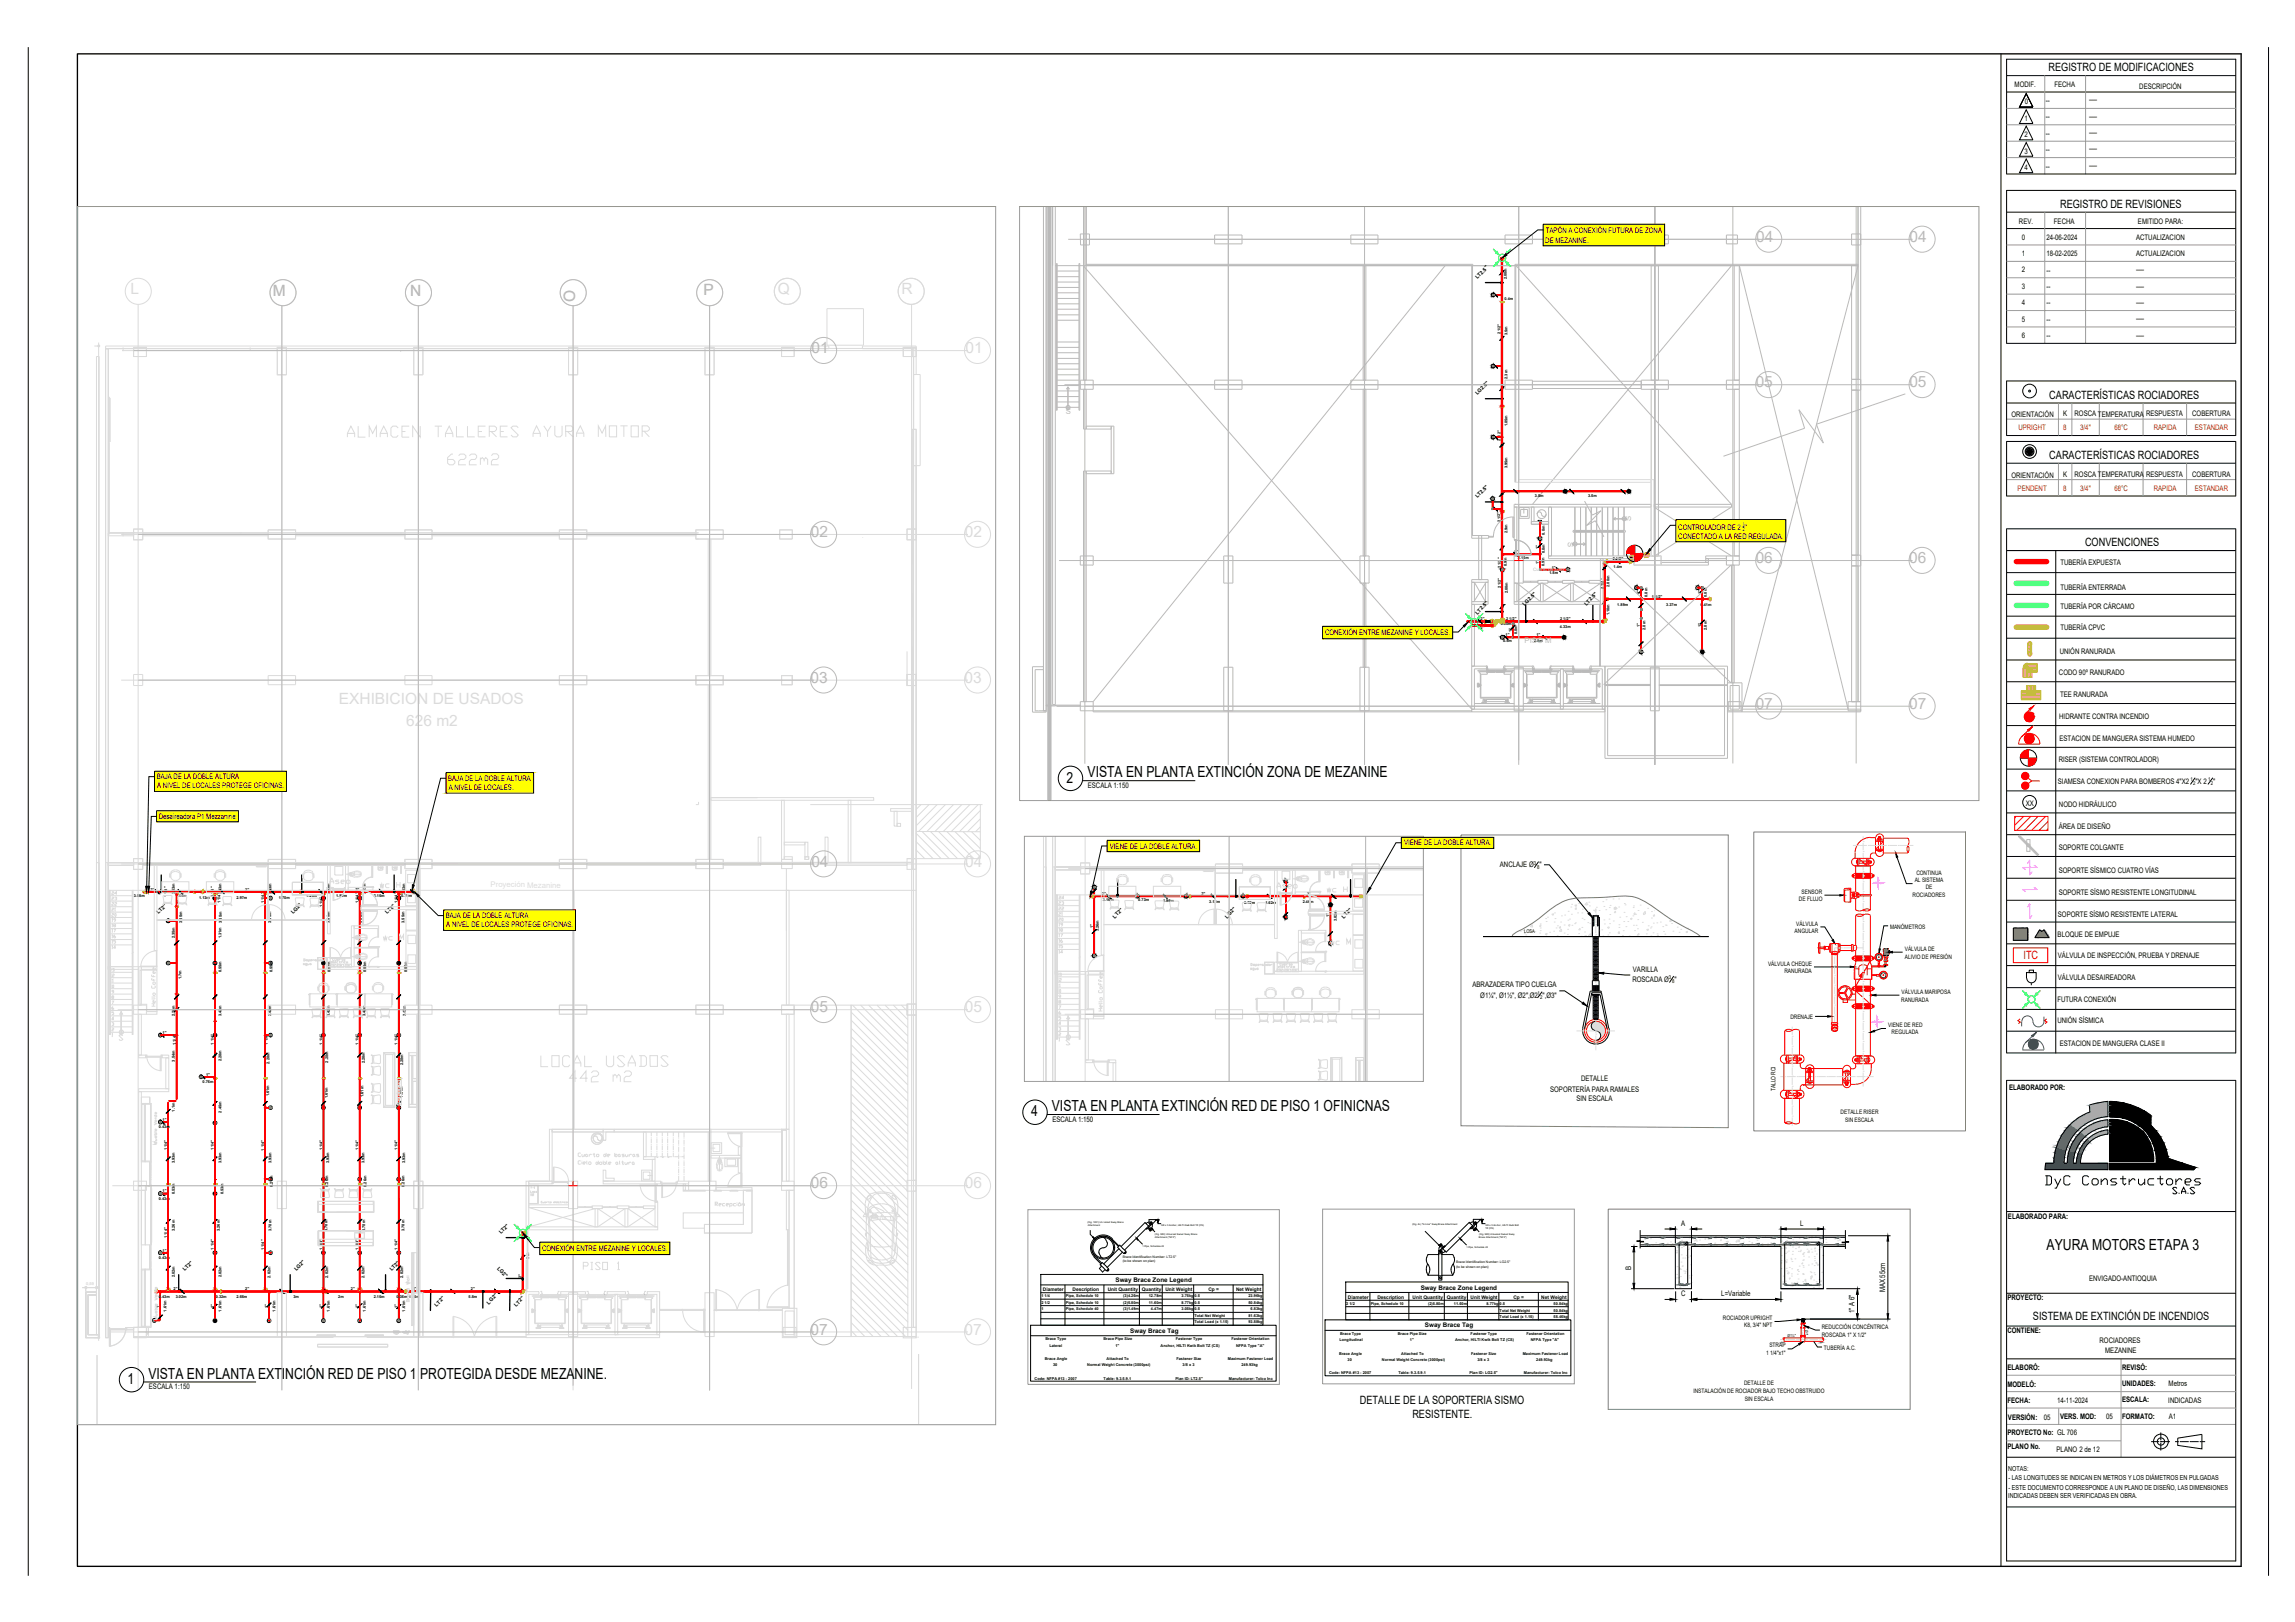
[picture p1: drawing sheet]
<svg xmlns="http://www.w3.org/2000/svg" width="841mm" height="594mm" viewBox="0 0 841 594" stroke-linecap="round" stroke-linejoin="round" font-family="sans-serif">
<defs><g id="words">
<g font-size="233.9" fill="#bababa">
<text x="95.9" y="425.4">Ofic</text>
<text x="145.6" y="421.7">Ofic</text>
</g>
<text font-size="8.4" x="748.2" y="436.4">DyC Constructores</text>
<g font-size="7.9" fill="#dbdbdb">
<text x="196.8" y="391.9">LOCAL USADOS</text>
<text x="207.4" y="397.6">442 m2</text>
</g>
<text font-size="7.5" fill="#dbdbdb" x="125.9" y="161.2">ALMACEN TALLERES AYURA MOTOR</text>
<g font-size="5.7" fill="#bababa">
<text x="643.6" y="88.6">04</text>
<text x="699.8" y="88.6">04</text>
<text x="297.4" y="129.4">01</text>
<text x="643.4" y="141.9">05</text>
<text x="699.7" y="141.9">05</text>
<text x="297.1" y="196.7">02</text>
<text x="643.4" y="206.3">06</text>
<text x="699.6" y="206.3">06</text>
<text x="297" y="250.1">03</text>
<text x="643.4" y="259.6">07</text>
<text x="699.6" y="259.6">07</text>
<text x="297.3" y="317.4">04</text>
<text x="297.1" y="370.8">05</text>
<text x="297.1" y="435.3">06</text>
<text x="297" y="488.8">07</text>
</g>
<g font-size="5.7" fill="#dbdbdb">
<text x="100" y="108.3">M</text>
<text x="150.3" y="108.5">N</text>
<text x="210.7" y="110.6" transform="rotate(-90 210.7 110.6)">O</text>
<text x="257.8" y="108.2">P</text>
<text x="124.2" y="258">EXHIBICION DE USADOS</text>
<text x="148.9" y="265.8">626 m2</text>
</g>
<g font-size="5.6">
<text x="390.9" y="286.6">2</text>
<text x="398.5" y="284.7">VISTA EN PLANTA EXTINCIÓN ZONA DE MEZANINE</text>
<text x="385.4" y="407">VISTA EN PLANTA EXTINCIÓN RED DE PISO 1 OFINICNAS</text>
<text x="377.9" y="408.9">4</text>
<text x="750" y="457.7">AYURA MOTORS ETAPA 3</text>
<text x="46.8" y="506.9">1</text>
<text x="54.4" y="505">VISTA EN PLANTA EXTINCIÓN RED DE PISO 1 PROTEGIDA DESDE MEZANINE.</text>
</g>
<g font-size="5.3" fill="#dbdbdb">
<text x="119.6" y="324.9">Aseo</text>
<text x="137.9" y="326.3">wc H</text>
<text x="466.7" y="326.7">Aseo</text>
<text x="485.1" y="328.1">wc H</text>
</g>
<g font-size="4.9" fill="#dbdbdb">
<text x="139.3" y="345.4">wc M</text>
<text x="486.5" y="347.1">wc M</text>
</g>
<g font-size="4.2">
<text x="750.7" y="26.1">REGISTRO DE MODIFICACIONES</text>
<text x="754.9" y="76.1">REGISTRO DE REVISIONES</text>
<text x="751" y="146">CARACTERÍSTICAS ROCIADORES</text>
<text x="751" y="168.2">CARACTERÍSTICAS ROCIADORES</text>
<text x="764.1" y="200.1">CONVENCIONES</text>
<text x="745" y="483.4">SISTEMA DE EXTINCIÓN DE INCENDIOS</text>
<text x="498.4" y="514.2">DETALLE DE LA SOPORTERIA SISMO</text>
<text x="517.6" y="519.3">RESISTENTE.</text>
</g>
<text font-size="4.2" fill="#f00" x="741.5" y="351.3">ITC</text>
<text font-size="4" fill="#dbdbdb" x="210.6" y="424.7">Cuarto de basuras</text>
<text font-size="3.5" fill="#dbdbdb" x="120.3" y="355.2">TN</text>
<text font-size="3.1" fill="#dbdbdb" x="193.3" y="436.4">T-1</text>
<g font-size="2.8">
<text x="738.3" y="31.9">MODIF.</text>
<text x="752.9" y="31.9">FECHA</text>
<text x="784" y="32.4">DESCRIPCIÓN</text>
<text x="742" y="38.2">0</text>
<text x="749.7" y="37.7">--</text>
<text x="765.6" y="37.4">----</text>
<text x="741.8" y="44.3">1</text>
<text x="749.7" y="43.7">--</text>
<text x="765.6" y="43.4">----</text>
<text x="741.8" y="50.3">2</text>
<text x="749.7" y="49.7">--</text>
<text x="765.6" y="49.5">----</text>
<text x="741.8" y="56.3">3</text>
<text x="749.7" y="55.8">--</text>
<text x="765.6" y="55.5">----</text>
<text x="741.8" y="62.4">4</text>
<text x="749.7" y="61.8">--</text>
<text x="765.6" y="61.5">----</text>
<text x="739.9" y="81.9">REV.</text>
<text x="752.7" y="81.9">FECHA</text>
<text x="783.5" y="81.9">EMITIDO PARA:</text>
<text x="566.3" y="89">DE MEZANINE.</text>
<text x="566.5" y="85.4">TAPÓN A CONEXIÓN FUTURA DE ZONA</text>
<text x="740.9" y="87.8">0</text>
<text x="749.9" y="87.8">24-06-2024</text>
<text x="782.8" y="87.8">ACTUALIZACION</text>
<text x="740.9" y="93.8">1</text>
<text x="749.9" y="93.9">18-02-2025</text>
<text x="782.8" y="93.8">ACTUALIZACION</text>
<text x="740.9" y="99.8">2</text>
<text x="749.9" y="99.9">--</text>
<text x="782.8" y="99.8">----</text>
<text x="740.9" y="105.8">3</text>
<text x="749.9" y="105.9">--</text>
<text x="782.8" y="105.8">----</text>
<text x="740.9" y="111.8">4</text>
<text x="749.9" y="111.9">--</text>
<text x="782.8" y="111.8">----</text>
<text x="740.9" y="117.8">5</text>
<text x="749.9" y="117.9">--</text>
<text x="782.8" y="117.7">----</text>
<text x="740.9" y="123.8">6</text>
<text x="749.9" y="123.9">--</text>
<text x="782.8" y="123.7">----</text>
<text x="737.1" y="152.8">ORIENTACIÓN</text>
<text x="756" y="152.4">K</text>
<text x="760.2" y="152.4">ROSCA TEMPERATURA</text>
<text x="786.4" y="152.4">RESPUESTA</text>
<text x="803.4" y="152.4">COBERTURA</text>
<text x="737.1" y="175">ORIENTACIÓN</text>
<text x="756" y="174.6">K</text>
<text x="760.2" y="174.6">ROSCA TEMPERATURA</text>
<text x="786.4" y="174.6">RESPUESTA</text>
<text x="803.4" y="174.6">COBERTURA</text>
<text x="615" y="194">CONTROLADOR DE 2</text>
<text x="615" y="197.3">CONECTADO A LA RED REGULADA.</text>
<text x="639.4" y="194">''</text>
<text x="755" y="206.9">TUBERÍA EXPUESTA</text>
<text x="755" y="215.9">TUBERÍA ENTERRADA</text>
<text x="755" y="222.9">TUBERÍA POR CÁRCAMO</text>
<text x="485.6" y="232.7">CONEXIÓN ENTRE MEZANINE Y LOCALES.</text>
<text x="755" y="230.9">TUBERÍA CPVC</text>
<text x="754.8" y="239.7">UNIÓN RANURADA</text>
<text x="754.5" y="247.2">CODO 90º RANURADO</text>
<text x="754.9" y="255.2">TEE RANURADA</text>
<text x="754.6" y="263.2">HIDRANTE CONTRA INCENDIO</text>
<text x="754.7" y="271.3">ESTACION DE MANGUERA SISTEMA HUMEDO</text>
<text x="754.4" y="279.2">RISER (SISTEMA CONTROLADOR)</text>
<text x="57.4" y="285.4">BAJA DE LA DOBLE ALTURA</text>
<text x="164.2" y="286">BAJA DE LA DOBLE ALTURA</text>
<text x="754.1" y="287.1">SIAMESA CONEXION PARA BOMBEROS 4&quot;X2</text>
<text x="804.5" y="287.1">&quot;X 2</text>
<text x="811" y="287.1">&quot;</text>
<text x="57.6" y="288.8">A NIVEL DE LOCALES PROTEGE OFICINAS.</text>
<text x="164.4" y="289.4">A NIVEL DE LOCALES.</text>
<text x="398.6" y="288.6">ESCALA 1:150</text>
<text x="742.3" y="295.1">XX</text>
<text x="754.5" y="295.7">NODO HIDRÁULICO</text>
<text x="58.2" y="300">Desaireadora P1 Mezzanine</text>
<text x="754.4" y="303.7">ÁREA DE DISEÑO</text>
<text x="406.7" y="310.8">VIENE DE LA DOBLE ALTURA.</text>
<text x="514.5" y="309.7">VIENE DE LA DOBLE ALTURA.</text>
<text x="754.4" y="311.2">SOPORTE COLGANTE</text>
<text x="549.7" y="317.7">ANCLAJE Ø</text>
<text x="564.1" y="317.7">&quot;</text>
<text x="754.4" y="319.7">SOPORTE SÍSMICO CUATRO VÍAS</text>
<text x="754.4" y="327.7">SOPORTE SÍSMO RESISTENTE LONGITUDINAL</text>
<text x="754.1" y="335.7">SOPORTE SÍSMO RESISTENTE LATERAL</text>
<text x="163.3" y="336.3">BAJA DE LA DOBLE ALTURA</text>
<text x="163.5" y="339.7">A NIVEL DE LOCALES PROTEGE OFICINAS.</text>
<text x="754" y="343.2">BLOQUE DE EMPUJE</text>
<text x="754.1" y="350.9">VÁLVULA DE INSPECCIÓN, PRUEBA Y DRENAJE</text>
<text x="598.2" y="359.7">ROSCADA Ø</text>
<text x="598.4" y="355.9">VARILLA</text>
<text x="613.7" y="359.7">&quot;</text>
<text x="754.1" y="358.9">VÁLVULA DESAIREADORA</text>
<text x="539.6" y="361.6">ABRAZADERA TIPO CUELGA</text>
<text x="542.5" y="365.4">Ø1¼&quot;, Ø1½&quot;, Ø2&quot;,Ø2 &quot;,Ø3&quot;</text>
<text x="753.9" y="366.9">FUTURA CONEXIÓN</text>
<text x="753.9" y="374.8">UNIÓN SÍSMICA</text>
<text x="754.8" y="383.2">ESTACION DE MANGUERA CLASE II</text>
<text x="568.1" y="399.9">SOPORTERÍA PARA RAMALES</text>
<text x="579.4" y="396.1">DETALLE</text>
<text x="736.2" y="399.3">ELABORADO POR:</text>
<text x="577.7" y="403.3">SIN ESCALA</text>
<text x="385.6" y="410.9">ESCALA 1:150</text>
<text x="616.1" y="449.2">A</text>
<text x="659.7" y="449.2">L</text>
<text x="735.8" y="446.5">ELABORADO PARA:</text>
<text x="198.7" y="458.2">CONEXIÓN ENTRE MEZANINE Y LOCALES.</text>
<text x="597.7" y="465" transform="rotate(-90 597.7 465)">B</text>
<text x="690.8" y="473.4" transform="rotate(-90 690.8 473.4)">MAX 55cm</text>
<text x="765.6" y="469">ENVIGADO-ANTIOQUIA</text>
<text x="616.1" y="474.9">C</text>
<text x="630.8" y="474.9">L=Variable</text>
<text x="735.6" y="476.2">PROYECTO:</text>
<text x="679.6" y="481.1" transform="rotate(-90 679.6 481.1)">1&quot; A 6&quot;</text>
<text x="735.6" y="488.2">CONTIENE:</text>
<text x="769.4" y="491.9">ROCIADORES</text>
<text x="771.5" y="495.5">MEZANINE</text>
<text x="735.6" y="501.9">ELABORÓ:</text>
<text x="777.7" y="501.9">REVISÓ:</text>
<text x="54.6" y="508.8">ESCALA 1:150</text>
<text x="735.6" y="507.9">MODELÓ:</text>
<text x="777.7" y="507.7">UNIDADES:</text>
<text x="794.7" y="507.6">Metros</text>
<text x="735.6" y="513.7">FECHA:</text>
<text x="753.8" y="513.8">14-11-2024</text>
<text x="777.7" y="513.6">ESCALA:</text>
<text x="794.6" y="513.7">INDICADAS</text>
<text x="735.8" y="519.9">VERSIÓN:</text>
<text x="748.9" y="519.9">05</text>
<text x="754.9" y="519.6">VERS. MOD:</text>
<text x="771.9" y="519.8">05</text>
<text x="777.7" y="519.6">FORMATO:</text>
<text x="794.8" y="519.6">A1</text>
<text x="735.6" y="525.7">PROYECTO No: GL 706</text>
<text x="735.6" y="530.6">PLANO No.</text>
<text x="753.6" y="531.8">PLANO 2 de 12</text>
</g>
<g font-size="2.8" fill="#bababa">
<text x="390.6" y="151.5">S</text>
<text x="597.7" y="190.9" transform="rotate(-90 597.7 190.9)">S</text>
<text x="574.6" y="198.4" transform="rotate(90 574.6 198.4)">S</text>
<text x="558.7" y="235.6">PISO M</text>
</g>
<g font-size="2.8" fill="#991b1e">
<text x="739.7" y="157.6">UPRIGHT</text>
<text x="756.1" y="157.6">8</text>
<text x="762.3" y="157.6">3/4''</text>
<text x="774.8" y="157.6">68°C</text>
<text x="789.3" y="157.6">RAPIDA</text>
<text x="804.4" y="157.6">ESTANDAR</text>
<text x="739.4" y="179.7">PENDENT</text>
<text x="756.1" y="179.7">8</text>
<text x="762.3" y="179.7">3/4''</text>
<text x="774.8" y="179.7">68°C</text>
<text x="789.3" y="179.7">RAPIDA</text>
<text x="804.4" y="179.7">ESTANDAR</text>
</g>
<g font-size="2.5">
<text x="735.9" y="538.7">NOTAS:</text>
<text x="736" y="542.2">- LAS LONGITUDES SE INDICAN EN METROS Y LOS DIÁMETROS EN PULGADAS</text>
<text x="736" y="545.6">- ESTE DOCUMENTO CORRESPONDE A UN PLANO DE DISEÑO, LAS DIMENSIONES</text>
<text x="735.9" y="548.6">INDICADAS DEBEN SER VERIFICADAS EN OBRA.</text>
</g>
<g font-size="2.3">
<text x="408.8" y="469.5">Sway Brace Zone Legend</text>
<text x="520.6" y="472.3">Sway Brace Zone Legend</text>
<text x="414.2" y="488.1">Sway Brace Tag</text>
<text x="522.2" y="486.2">Sway Brace Tag</text>
</g>
<g font-size="2.2">
<text x="701.7" y="323">AL SISTEMA</text>
<text x="702.3" y="320.4">CONTINUA</text>
<text x="660.2" y="327.4">SENSOR</text>
<text x="700.9" y="328.5">ROCIADORES</text>
<text x="705.7" y="325.7">DE</text>
<text x="659.2" y="330">DE FLUJO</text>
<text x="657.7" y="341.8">ANGULAR</text>
<text x="658.3" y="339.1">VÁLVULA</text>
<text x="692.6" y="340.1">MANÓMETROS</text>
<text x="647.9" y="353.8">VÁLVULA CHEQUE</text>
<text x="698" y="348.2">VÁLVULA DE</text>
<text x="698" y="351.3">ALIVIO DE PRESIÓN</text>
<text x="653.9" y="356.4">RANURADA</text>
<text x="696.8" y="364.2">VÁLVULA MARIPOSA</text>
<text x="696.7" y="366.9">RANURADA</text>
<text x="656.1" y="373.1">DRENAJE</text>
<text x="691.9" y="376.1">VIENE DE RED</text>
<text x="693.2" y="378.9">REGULADA</text>
<text x="650.7" y="399.7" transform="rotate(-90 650.7 399.7)">TALLO RCI</text>
<text x="674.5" y="408.1">DETALLE RISER</text>
<text x="676.2" y="410.8">SIN ESCALA</text>
<text x="631.4" y="483.3">ROCIADOR UPRIGHT</text>
<text x="639.2" y="486">K8, 3/4&quot; NPT</text>
<text x="667.6" y="486.9">REDUCCIÓN CONCÉNTRICA</text>
<text x="667.6" y="489.5">ROSCADA 1&quot; X 1/2&quot;</text>
<text x="647.2" y="496.1">1 1/4&quot;x1&quot;</text>
<text x="648.4" y="493.5">STRAP</text>
<text x="668.4" y="494.3">TUBERÍA A.C.</text>
<text x="639.2" y="507.2">DETALLE DE</text>
<text x="620.5" y="510.3">INSTALACIÓN DE ROCIADOR BAJO TECHO OBSTRUIDO</text>
<text x="639.3" y="513">SIN ESCALA</text>
</g>
<g font-size="2">
<text x="638.6" y="192.8">1</text>
<text x="638.6" y="194.7">2</text>
<text x="802.7" y="286.1">1</text>
<text x="803.8" y="287.5">2</text>
<text x="809.2" y="286.1">1</text>
<text x="810.2" y="287.5">2</text>
<text x="562.1" y="316.7">3</text>
<text x="563.2" y="318.1">8</text>
<text x="611.6" y="358.7">3</text>
<text x="563.4" y="364.4">1</text>
<text x="564.4" y="365.8">2</text>
<text x="612.8" y="360.2">8</text>
</g>
<g font-size="1.9">
<text x="541.4" y="102.2" transform="rotate(-46 541.4 102.2)">LT2.5&quot;</text>
<text x="541.4" y="144.8" transform="rotate(-46 541.4 144.8)">LG2.5&quot;</text>
<text x="541.4" y="182.6" transform="rotate(-46 541.4 182.6)">LT2.5&quot;</text>
<text x="581.4" y="221.9" transform="rotate(-45 581.4 221.9)">LT2.5&quot;</text>
<text x="541.4" y="225.2" transform="rotate(-45 541.4 225.2)">LT2.5&quot;</text>
<text x="558.7" y="222" transform="rotate(-45 558.7 222)">LG2.5&quot;</text>
<text x="58.1" y="334.8" transform="rotate(-44 58.1 334.8)">LT2&quot;</text>
<text x="107.4" y="334.8" transform="rotate(-45 107.4 334.8)">LG2&quot;</text>
<text x="141.9" y="334.8" transform="rotate(-44 141.9 334.8)">LT2&quot;</text>
<text x="408.6" y="336.4" transform="rotate(-44 408.6 336.4)">LT2&quot;</text>
<text x="449.7" y="336.4" transform="rotate(-45 449.7 336.4)">LG2&quot;</text>
<text x="492.5" y="336.4" transform="rotate(-45 492.5 336.4)">LT2&quot;</text>
<text x="558.5" y="341.7">LOSA</text>
<text x="183.6" y="452" transform="rotate(-45 183.6 452)">LT2&quot;</text>
<text x="67.7" y="465.6" transform="rotate(-45 67.7 465.6)">LT2&quot;</text>
<text x="108.6" y="465.6" transform="rotate(-45 108.6 465.6)">LG2&quot;</text>
<text x="143.6" y="465.6" transform="rotate(-45 143.6 465.6)">LT2&quot;</text>
<text x="182" y="464.8" transform="rotate(45 182 464.8)">LG2&quot;</text>
<text x="160" y="478.6" transform="rotate(-44 160 478.6)">LT2&quot;</text>
<text x="179.2" y="477.8" transform="rotate(-45 179.2 477.8)">LG2&quot;</text>
<text x="189.1" y="478.6" transform="rotate(-44 189.1 478.6)">LT2&quot;</text>
</g>
<g font-size="1.8">
<text x="382.2" y="472.9">Diameter</text>
<text x="393" y="472.9">Description</text>
<text x="405.9" y="472.9">Unit Quantity</text>
<text x="418.4" y="472.9">Quantity</text>
<text x="427.1" y="472.9">Unit Weight</text>
<text x="442.8" y="472.9">Cp =</text>
<text x="453" y="472.9">Net Weight</text>
<text x="493.9" y="475.6">Diameter</text>
<text x="504.8" y="475.6">Description</text>
<text x="517.7" y="475.6">Unit Quantity</text>
<text x="530.2" y="475.6">Quantity</text>
<text x="538.9" y="475.6">Unit Weight</text>
<text x="554.6" y="475.6">Cp =</text>
<text x="564.8" y="475.6">Net Weight</text>
</g>
<text font-size="1.7" fill="#bababa" x="561.9" y="209.1">Cuarto de aseo</text>
<g font-size="1.5">
<text x="655.1" y="489.7">Ø1¼&quot;</text>
<text x="661.5" y="487.2" transform="rotate(90 661.5 487.2)">Ø1&quot;</text>
</g>
<g font-size="1.4">
<text x="552.2" y="102.3" transform="rotate(-90 552.2 102.3)">2.00m</text>
<text x="551.3" y="109.7">0.4m</text>
<text x="549.9" y="122.5" transform="rotate(-90 549.9 122.5)">2 1/2&quot;</text>
<text x="552.4" y="122.7" transform="rotate(-90 552.4 122.7)">3.5m</text>
<text x="552.4" y="138.7" transform="rotate(-90 552.4 138.7)">2.3m</text>
<text x="549.9" y="161.5" transform="rotate(-90 549.9 161.5)">2 1/2&quot;</text>
<text x="552.4" y="156.1" transform="rotate(-90 552.4 156.1)">1.85m</text>
<text x="552.4" y="171.5" transform="rotate(-90 552.4 171.5)">3.95m</text>
<text x="562.5" y="182.1">3.5m</text>
<text x="582" y="182.1">3.5m</text>
<text x="549.9" y="191.3" transform="rotate(-91 549.9 191.3)">2 1/2&quot;</text>
<text x="552.4" y="195.4" transform="rotate(-90 552.4 195.4)">2.9m</text>
<text x="566.1" y="195.8" transform="rotate(-90 566.1 195.8)">0.8m</text>
<text x="554.9" y="202.6">1&quot;</text>
<text x="563.9" y="201.2" transform="rotate(-90 563.9 201.2)">1&quot;</text>
<text x="566.1" y="202.6" transform="rotate(-90 566.1 202.6)">0.8m</text>
<text x="550" y="208.1" transform="rotate(-90 550 208.1)">2 1/2&quot;</text>
<text x="552.2" y="207.5" transform="rotate(-90 552.2 207.5)">0.9m</text>
<text x="556.3" y="204.7">2.16m</text>
<text x="563.9" y="206.6" transform="rotate(-90 563.9 206.6)">1&quot;</text>
<text x="566" y="207.5" transform="rotate(-90 566 207.5)">0.9m</text>
<text x="568.7" y="208.3">1&quot;</text>
<text x="591" y="205.2">2 1/2&quot;</text>
<text x="591.3" y="208.2">1.4m</text>
<text x="550" y="215.5" transform="rotate(-90 550 215.5)">2 1/2&quot;</text>
<text x="567.8" y="210.2">1.5m</text>
<text x="587.6" y="215.7" transform="rotate(-90 587.6 215.7)">2 1/2&quot;</text>
<text x="589.8" y="214.9" transform="rotate(-90 589.8 214.9)">2.00m</text>
<text x="552.6" y="217.2" transform="rotate(-90 552.6 217.2)">2.00m</text>
<text x="592.7" y="221.8">1.89m</text>
<text x="601" y="217.7" transform="rotate(-90 601 217.7)">1&quot;</text>
<text x="603.7" y="218.6" transform="rotate(-90 603.7 218.6)">0.8m</text>
<text x="605.4" y="219">1 1/2&quot;</text>
<text x="610.6" y="221.8">3.37m</text>
<text x="623.2" y="221.8">0.41m</text>
<text x="623.4" y="217.7" transform="rotate(-90 623.4 217.7)">1&quot;</text>
<text x="625.5" y="218.6" transform="rotate(-90 625.5 218.6)">0.8m</text>
<text x="542.6" y="227.1">2&quot;</text>
<text x="551.9" y="227.1">2 1/2&quot;</text>
<text x="571.7" y="227.1">2 1/2&quot;</text>
<text x="589.8" y="225.4" transform="rotate(-90 589.8 225.4)">1.10m</text>
<text x="542.6" y="230.5">2&quot;</text>
<text x="550" y="229">0.80m</text>
<text x="551.7" y="233.1">1&quot;</text>
<text x="554" y="231.4" transform="rotate(-90 554 231.4)">1&quot;</text>
<text x="556" y="232.4" transform="rotate(-90 556 232.4)">0.8m</text>
<text x="563.1" y="233.1">1&quot;</text>
<text x="571.6" y="230">4.33m</text>
<text x="601" y="229.8" transform="rotate(-90 601 229.8)">1&quot;</text>
<text x="603" y="230.7" transform="rotate(-90 603 230.7)">2.8m</text>
<text x="623.4" y="229.8" transform="rotate(-90 623.4 229.8)">1&quot;</text>
<text x="625.5" y="230.7" transform="rotate(-90 625.5 230.7)">2.8m</text>
<text x="550.8" y="235">0.5m</text>
<text x="562.2" y="235">2.8m</text>
<text x="49" y="328.4">3.08m</text>
<text x="55.1" y="326.3">2&quot;</text>
<text x="61.3" y="328.6" transform="rotate(-90 61.3 328.6)">1 1/4&quot;</text>
<text x="64" y="327.5" transform="rotate(-90 64 327.5)">3.53m</text>
<text x="64.4" y="328.5">1.44m</text>
<text x="73" y="329.1">1.13m</text>
<text x="78.4" y="328.6" transform="rotate(-90 78.4 328.6)">1 1/4&quot;</text>
<text x="86.7" y="329.1">2.97m</text>
<text x="89.9" y="326.3">2&quot;</text>
<text x="99.5" y="327.5" transform="rotate(-90 99.5 327.5)">3.53m</text>
<text x="102.2" y="329.1">1.70m</text>
<text x="112.2" y="328.5">1.29m</text>
<text x="120.9" y="327.5" transform="rotate(-90 120.9 327.5)">3.53m</text>
<text x="123.2" y="328.5">1.99m</text>
<text x="130.3" y="326.3">2&quot;</text>
<text x="134.1" y="327.5" transform="rotate(-90 134.1 327.5)">3.53m</text>
<text x="137" y="328.5">2.15m</text>
<text x="147" y="328.5">0.79m</text>
<text x="148.5" y="327.5" transform="rotate(-90 148.5 327.5)">3.53m</text>
<text x="403.9" y="327.8">2&quot;</text>
<text x="440.3" y="327.8">2&quot;</text>
<text x="479" y="327.8">2&quot;</text>
<text x="80.8" y="330.7" transform="rotate(-90 80.8 330.7)">1 1/4&quot;3.53m</text>
<text x="96.8" y="330.7" transform="rotate(-90 96.8 330.7)">1 1/4&quot;</text>
<text x="118.2" y="332.3" transform="rotate(-90 118.2 332.3)">1 1/4&quot;</text>
<text x="131.3" y="330.7" transform="rotate(-90 131.3 330.7)">1 1/4&quot;</text>
<text x="145.7" y="330.7" transform="rotate(-90 145.7 330.7)">1 1/4&quot;</text>
<text x="404.2" y="330">3.16m</text>
<text x="417.1" y="330">0.73m</text>
<text x="426.2" y="330.2">1.96m</text>
<text x="443.1" y="330.7">3.12m</text>
<text x="455.9" y="330.9">0.72m</text>
<text x="463.7" y="330.9">1.62m</text>
<text x="477.4" y="330.7">2.46m</text>
<text x="66.8" y="338" transform="rotate(-90 66.8 338)">3.55m</text>
<text x="81.2" y="338" transform="rotate(-90 81.2 338)">3.55m</text>
<text x="99.4" y="338" transform="rotate(-90 99.4 338)">3.55m</text>
<text x="120.9" y="338" transform="rotate(-90 120.9 338)">3.55m</text>
<text x="133.3" y="338" transform="rotate(-90 133.3 338)">3.55m</text>
<text x="148.3" y="338" transform="rotate(-90 148.3 338)">3.55m</text>
<text x="400.6" y="339.9" transform="rotate(-90 400.6 339.9)">1&quot;</text>
<text x="402.7" y="341.2" transform="rotate(-90 402.7 341.2)">3.26m</text>
<text x="487.1" y="336" transform="rotate(-90 487.1 336)">1&quot;</text>
<text x="489.9" y="337.4" transform="rotate(-90 489.9 337.4)">3.02m</text>
<text x="64" y="343.6" transform="rotate(-90 64 343.6)">2.35m</text>
<text x="81.1" y="343.6" transform="rotate(-90 81.1 343.6)">1.31m</text>
<text x="66.6" y="358.7" transform="rotate(-90 66.6 358.7)">1.7m</text>
<text x="81.1" y="356.1" transform="rotate(-90 81.1 356.1)">0.55m</text>
<text x="99.8" y="356.1" transform="rotate(-90 99.8 356.1)">0.55m</text>
<text x="121.1" y="356.1" transform="rotate(-90 121.1 356.1)">0.55m</text>
<text x="134.2" y="356.1" transform="rotate(-90 134.2 356.1)">0.55m</text>
<text x="149.2" y="356.1" transform="rotate(-90 149.2 356.1)">0.55m</text>
<text x="64" y="372.3" transform="rotate(-90 64 372.3)">2.26m</text>
<text x="81.1" y="372.3" transform="rotate(-90 81.1 372.3)">3.42m</text>
<text x="99.4" y="372.3" transform="rotate(-90 99.4 372.3)">3.42m</text>
<text x="120.9" y="372.3" transform="rotate(-90 120.9 372.3)">3.42m</text>
<text x="133.9" y="372.3" transform="rotate(-90 133.9 372.3)">3.42m</text>
<text x="148.8" y="372.3" transform="rotate(-90 148.8 372.3)">3.42m</text>
<text x="59.6" y="378.8">1&quot;</text>
<text x="64.4" y="382.7" transform="rotate(-90 64.4 382.7)">1 1/4&quot;</text>
<text x="78.4" y="382.6" transform="rotate(-90 78.4 382.6)">1 1/4&quot;</text>
<text x="98.2" y="382.6" transform="rotate(-90 98.2 382.6)">1 1/4&quot;</text>
<text x="118.2" y="382.6" transform="rotate(-90 118.2 382.6)">1 1/4&quot;</text>
<text x="131.3" y="382.6" transform="rotate(-90 131.3 382.6)">1 1/4&quot;</text>
<text x="145.7" y="382.6" transform="rotate(-90 145.7 382.6)">1 1/4&quot;</text>
<text x="64" y="388.8" transform="rotate(-90 64 388.8)">3.54m</text>
<text x="81.1" y="388.7" transform="rotate(-90 81.1 388.7)">2.28m</text>
<text x="98.8" y="389.6" transform="rotate(-90 98.8 389.6)">2.28m</text>
<text x="120.2" y="389.2" transform="rotate(-90 120.2 389.2)">2.28m</text>
<text x="133.7" y="389.5" transform="rotate(-90 133.7 389.5)">2.28m</text>
<text x="75.5" y="394">1&quot;</text>
<text x="147.8" y="390.2" transform="rotate(-90 147.8 390.2)">2.28m</text>
<text x="74.2" y="396.7">0.76m</text>
<text x="98.7" y="401.5" transform="rotate(-90 98.7 401.5)">1.61m</text>
<text x="133.2" y="401.8" transform="rotate(-90 133.2 401.8)">1.61m</text>
<text x="64" y="407.1" transform="rotate(-90 64 407.1)">1.1m</text>
<text x="81.1" y="407.5" transform="rotate(-90 81.1 407.5)">2.45m</text>
<text x="120.1" y="402.3" transform="rotate(-90 120.1 402.3)">1.61m</text>
<text x="147.6" y="402" transform="rotate(-90 147.6 402)">1.61m</text>
<text x="58.2" y="413.3">0.43m</text>
<text x="59.6" y="410.6">1&quot;</text>
<text x="61.3" y="421.3" transform="rotate(-90 61.3 421.3)">1 1/4&quot;</text>
<text x="78.4" y="421.3" transform="rotate(-90 78.4 421.3)">1 1/4&quot;</text>
<text x="96.8" y="421.4" transform="rotate(-90 96.8 421.4)">1 1/4&quot;</text>
<text x="118.2" y="421.3" transform="rotate(-90 118.2 421.3)">1 1/4&quot;</text>
<text x="131.3" y="421.3" transform="rotate(-90 131.3 421.3)">1 1/4&quot;</text>
<text x="145.7" y="421.3" transform="rotate(-90 145.7 421.3)">1 1/4&quot;</text>
<text x="64" y="426" transform="rotate(-90 64 426)">3.93m</text>
<text x="81.1" y="426" transform="rotate(-90 81.1 426)">3.93m</text>
<text x="99.5" y="426.1" transform="rotate(-90 99.5 426.1)">3.93m</text>
<text x="120.6" y="426.1" transform="rotate(-90 120.6 426.1)">3.93m</text>
<text x="133.6" y="426.1" transform="rotate(-90 133.6 426.1)">3.93m</text>
<text x="148.5" y="426.1" transform="rotate(-90 148.5 426.1)">3.93m</text>
<text x="59.6" y="436.8">1&quot;</text>
<text x="64" y="437.4" transform="rotate(-90 64 437.4)">0.53m</text>
<text x="81.9" y="437.4" transform="rotate(-90 81.9 437.4)">0.53m</text>
<text x="100" y="434.7" transform="rotate(-90 100 434.7)">0.26m</text>
<text x="120.2" y="434.7" transform="rotate(-90 120.2 434.7)">0.26m</text>
<text x="134.3" y="434.7" transform="rotate(-90 134.3 434.7)">0.26m</text>
<text x="148.2" y="434.7" transform="rotate(-90 148.2 434.7)">0.26m</text>
<text x="58.2" y="439.5">0.43m</text>
<text x="61.3" y="453.4" transform="rotate(-90 61.3 453.4)">1 1/4&quot;</text>
<text x="64" y="450.8" transform="rotate(-90 64 450.8)">3.26m</text>
<text x="80.5" y="450.8" transform="rotate(-90 80.5 450.8)">3.26m</text>
<text x="99.5" y="450.8" transform="rotate(-90 99.5 450.8)">3.78m</text>
<text x="120" y="450.8" transform="rotate(-90 120 450.8)">3.78m</text>
<text x="133.8" y="450.8" transform="rotate(-90 133.8 450.8)">3.78m</text>
<text x="148.2" y="450.8" transform="rotate(-90 148.2 450.8)">3.78m</text>
<text x="58.2" y="461.2">0.43m</text>
<text x="59.6" y="458.4">1&quot;</text>
<text x="78.4" y="457.7" transform="rotate(-90 78.4 457.7)">1 1/4&quot;</text>
<text x="96.8" y="457.8" transform="rotate(-90 96.8 457.8)">1 1/4&quot;</text>
<text x="118.2" y="457.7" transform="rotate(-90 118.2 457.7)">1 1/4&quot;</text>
<text x="131.3" y="457.7" transform="rotate(-90 131.3 457.7)">1 1/4&quot;</text>
<text x="145.7" y="457.7" transform="rotate(-90 145.7 457.7)">1 1/4&quot;</text>
<text x="194" y="461" transform="rotate(-90 194 461)">5m</text>
<text x="64" y="467.9" transform="rotate(-90 64 467.9)">2.02m</text>
<text x="81.1" y="467.9" transform="rotate(-90 81.1 467.9)">2.02m</text>
<text x="99.2" y="468" transform="rotate(-90 99.2 468)">2.02m</text>
<text x="120.2" y="468" transform="rotate(-90 120.2 468)">2.02m</text>
<text x="133.5" y="468" transform="rotate(-90 133.5 468)">2.02m</text>
<text x="147.8" y="468" transform="rotate(-90 147.8 468)">2.02m</text>
<text x="191.1" y="468" transform="rotate(-90 191.1 468)">2&quot;</text>
<text x="63.6" y="472.5">2&quot;</text>
<text x="89.9" y="472.5">2&quot;</text>
<text x="128.6" y="472.5">2&quot;</text>
<text x="151.2" y="472.5">2&quot;</text>
<text x="172.6" y="472.5">2&quot;</text>
<text x="58.2" y="475.4">0.43m</text>
<text x="58.3" y="479" transform="rotate(-90 58.3 479)">1&quot;</text>
<text x="64.4" y="475.4">3.02m</text>
<text x="78.4" y="479" transform="rotate(-90 78.4 479)">1&quot;</text>
<text x="79.1" y="475.4">0.32m</text>
<text x="86.7" y="475.4">2.66m</text>
<text x="98.2" y="479" transform="rotate(-90 98.2 479)">1&quot;</text>
<text x="107.5" y="475.4">3m</text>
<text x="118.2" y="479" transform="rotate(-90 118.2 479)">1&quot;</text>
<text x="124" y="475.4">2m</text>
<text x="131.3" y="479" transform="rotate(-90 131.3 479)">1&quot;</text>
<text x="137" y="475.4">2.15m</text>
<text x="145.3" y="475.4">0.36m 1.00m</text>
<text x="145.7" y="479" transform="rotate(-90 145.7 479)">1&quot;</text>
<text x="171.7" y="475.4">5.8m</text>
<text x="381.6" y="475.2">1 1/4</text>
<text x="381.6" y="477.5">2 1/2</text>
<text x="381.6" y="480">1</text>
<text x="390.6" y="475.2">Pipe, Schedule 10</text>
<text x="390.6" y="477.5">Pipe, Schedule 10</text>
<text x="390.6" y="480">Pipe, Schedule 40</text>
<text x="411.6" y="475.2">(3)4.26m</text>
<text x="411.6" y="477.5">(2)5.80m</text>
<text x="411.6" y="480">(3)1.49m</text>
<text x="421" y="475.2">12.78m</text>
<text x="421" y="477.5">11.60m</text>
<text x="421.8" y="480">4.47m</text>
<text x="433" y="475.2">3.75kg</text>
<text x="433" y="477.5">8.77kg</text>
<text x="433" y="480">3.05kg</text>
<text x="437.7" y="475.2">0.5</text>
<text x="437.7" y="477.5">0.5</text>
<text x="437.7" y="480">0.5</text>
<text x="457.5" y="475.2">23.96kg</text>
<text x="457.5" y="477.5">50.84kg</text>
<text x="458.3" y="480">6.83kg</text>
<text x="493.3" y="477.9">2 1/2</text>
<text x="502.3" y="477.9">Pipe, Schedule 10</text>
<text x="523.4" y="477.9">(2)5.80m</text>
<text x="532.8" y="477.9">11.60m</text>
<text x="544.7" y="477.9">8.77kg</text>
<text x="549.6" y="477.9">0.5</text>
<text x="569.4" y="477.9">50.84kg</text>
<text x="61.1" y="480.4" transform="rotate(-90 61.1 480.4)">1.61m</text>
<text x="81.1" y="480.4" transform="rotate(-90 81.1 480.4)">1.61m</text>
<text x="100.9" y="480.4" transform="rotate(-90 100.9 480.4)">1.61m</text>
<text x="120.8" y="480.4" transform="rotate(-90 120.8 480.4)">1.61m</text>
<text x="134.1" y="480.4" transform="rotate(-90 134.1 480.4)">1.61m</text>
<text x="148.5" y="480.4" transform="rotate(-90 148.5 480.4)">1.61m</text>
<text x="437.7" y="482.3">Total Net Weight</text>
<text x="437.7" y="484.7">Total Load (x 1.15)</text>
<text x="457.5" y="482.3">81.63kg</text>
<text x="457.5" y="484.7">93.88kg</text>
<text x="549.6" y="480.4">Total Net Weight</text>
<text x="549.6" y="482.7">Total Load (x 1.15)</text>
<text x="569.4" y="480.4">50.84kg</text>
<text x="569.4" y="482.7">58.46kg</text>
<text x="383.1" y="490.9">Brace Type</text>
<text x="404.3" y="490.9">Brace Pipe Size</text>
<text x="430.9" y="490.9">Fastener Type</text>
<text x="451.3" y="490.9">Fastener Orientation</text>
<text x="490.9" y="491.3">Longitudinal</text>
<text x="491.1" y="488.9">Brace Type</text>
<text x="512.3" y="488.9">Brace Pipe Size</text>
<text x="516.7" y="491.3">1&quot;</text>
<text x="533.2" y="491.3">Anchor, HILTI Kwik Bolt TZ (CS)</text>
<text x="538.9" y="488.9">Fastener Type</text>
<text x="559.4" y="488.9">Fastener Orientation</text>
<text x="561" y="491.3">NFPA Type &quot;A&quot;</text>
<text x="384.6" y="493.3">Lateral</text>
<text x="408.8" y="493.3">1&quot;</text>
<text x="425.3" y="493.3">Anchor, HILTI Kwik Bolt TZ (CS)</text>
<text x="453" y="493.3">NFPA Type &quot;A&quot;</text>
<text x="490.8" y="496.1">Brace Angle</text>
<text x="513.5" y="496.1">Attached To</text>
<text x="539.1" y="496.1">Fastener Size</text>
<text x="558" y="496.1">Maximum Fastener Load</text>
<text x="382.9" y="498.1">Brace Angle</text>
<text x="385.9" y="500.5">30</text>
<text x="398.4" y="500.5">Normal Weight Concrete (3000psi)</text>
<text x="405.5" y="498.1">Attached To</text>
<text x="431.1" y="498.1">Fastener Size</text>
<text x="433.4" y="500.5">3/8 x 3</text>
<text x="449.9" y="498.1">Maximum Fastener Load</text>
<text x="455" y="500.5">249.93kg</text>
<text x="487" y="503.2">Code: NFPA #13 - 2007</text>
<text x="493.8" y="498.5">30</text>
<text x="506.4" y="498.5">Normal Weight Concrete (3000psi)</text>
<text x="512.4" y="503.2">Table: 9.3.5.9.1</text>
<text x="538.5" y="503.2">Plan ID: LG2.5&quot;</text>
<text x="541.4" y="498.5">3/8 x 3</text>
<text x="558.4" y="503.2">Manufacturer: Tolco Inc</text>
<text x="563" y="498.5">249.93kg</text>
<text x="379.1" y="505.3">Code: NFPA #13 - 2007</text>
<text x="404.4" y="505.3">Table: 9.3.5.9.1</text>
<text x="430.7" y="505.3">Plan ID: LT2.5&quot;</text>
<text x="450.3" y="505.3">Manufacturer: Tolco Inc</text>
</g>
<g font-size="1.2">
<text x="411.4" y="460.9">Brace Identification Number: LT2.5&quot;</text>
<text x="411.4" y="462.4">(to be shown on plan)</text>
<text x="533.6" y="462.7">Brace Identification Number: LG2.5&quot;</text>
<text x="533.6" y="464.3">(to be shown on plan)</text>
</g>
<g font-size=".9">
<text x="398.5" y="447.9">(Fig. 1001) UL Listed Sway Brace</text>
<text x="398.6" y="449">Attachment</text>
<text x="425.5" y="449.2">3/8 x 3 Anchor, HILTI Kwik Bolt TZ (CS)</text>
<text x="517.6" y="448.6">(Fig. 4L) &quot;In Line&quot; Sway Brace Attachment</text>
<text x="544.3" y="449.2">3/8 x 3 Anchor, HILTI Kwik Bolt</text>
<text x="423.3" y="452.2">(Fig. 980) Universal Swivel Sway Brace</text>
<text x="423.3" y="453.3">Attachment (&quot;SF3&quot;)</text>
<text x="542" y="453.3">Brace Attachment (&quot;SF3&quot;)</text>
<text x="542.1" y="452.2">(Fig. 980) Universal Swivel Sway</text>
<text x="544.3" y="450.2">TZ (CS)</text>
<text x="418.6" y="456.8">1 Pipe, Schedule 40</text>
<text x="537.4" y="457.1">1 Pipe, Schedule 40</text>
</g>
</g></defs>
<!-- layer: GL ROCIADORES 17-02_LOCAL 3 PISO 1 -->
<g fill="none" stroke="#000" stroke-width=".37">
<path d="M56.7 325.9l1.6 1.5zM56.7 325.8l1.6 1.6M57.5 326.4h.1M57.5 326.4l.1 .2zM57.5 326.5l.1 .3zM57.5 326.6l.1 .3zM57.5 326.9h.1M57.6 326.6h.1M58.3 327.4h.1M61.5 337.2h.2zM61.5 337.2h.1M61.5 337.3h.1"/>
<path d="M61.5 337.2l.2 .1zM61.6 337.2h.1M61.6 337.3h.1M61.7 337.2h.1M61.7 337.3h.1M65.2 325.9l1.6 1.5zM65.2 325.8l1.6 1.6M66 326.4h.1M66 326.4l.1 .2zM66 326.5l.1 .3zM66 326.6l.1 .3zM66 326.9h.1"/>
<path d="M66.1 326.6h.1M66.8 327.4h.1M78.7 329h.1M78.7 329.1h.1M78.8 328.9h.1M78.8 329h.1M78.7 328.9l.2 .1zM78.8 328.9v.2zM78.8 328.9v.1M78.8 328.9l-.1 .2zM78.8 329.1h.1M78.9 329h.1"/>
<path d="M78.8 329l-.1 .1M78.8 329v.1M78.8 328.9v.2M80.5 325.9l1.7 1.5zM80.6 325.8l1.5 1.6M81.3 326.4h.1M81.3 326.4l.1 .2zM81.3 326.5l.1 .3zM81.3 326.6l.1 .3zM81.3 326.9h.1M81.4 326.6h.1M99.1 328.9v.1"/>
<path d="M99.1 329.1h.1M99.1 328.9h.1M99.1 329h.1M99.2 326l1.5 1.5M99.2 329h.1M99.2 328.9v.2zM99.2 328.9h.1M99.2 329.1h.1M99.2 328.9v.1M99.8 326.5h.1M99.8 326.5l.1 .3zM99.8 326.6l.1 .3z"/>
<path d="M99.8 326.8l.1 .2zM99.8 327h.1M99.9 326.8h.1M116.8 325.9l1.7 1.5zM116.9 325.8l1.5 1.6M117.6 326.4h.1M117.6 326.4l.1 .2zM117.6 326.5l.1 .3zM117.6 326.6l.1 .3zM117.6 326.9h.1M117.7 326.6h.1M118.5 328.9h.1"/>
<path d="M118.5 328.9v.1M118.5 329.1h.1M118.5 329h.1M118.5 328.9v.2M118.5 329v.1M118.5 328.9v.2zM131.7 329h.1M131.7 328.9l.1 .2zM131.7 328.9v.1M131.7 329.1h.1M131.7 328.9h.1M131.7 328.9v.2z"/>
<path d="M131.7 328.9v.2M131.7 329v.1M131.8 329h.1M131.8 328.9h.1M131.8 329.1h.1M131.8 328.9v.1M131.8 328.9v.2M146 329h.2zM146 329h.1M146 329l.2-.1zM146.1 329h.1M146.1 328.9v.1"/>
<path d="M146.1 329.1h.1M146.1 328.9v.2zM146.2 329h.1M146.1 329l.1 .1M146.1 328.9h.1M146.1 329v.1M146.1 328.9v.2M150.3 325.9l1.7 1.5zM150.4 325.8l1.5 1.6M151.1 326.4h.1M151.1 326.4l.1 .2zM151.1 326.5l.1 .3z"/>
<path d="M151.1 326.6l.1 .3zM151.1 326.9h.1M151.2 326.6h.1M61.5 352.7h.1M61.5 352.8h.1M61.5 352.7l.2 .1zM61.6 352.8h.1M61.6 352.7h.1M61.7 352.8h.1M61.7 352.7h.1M63.8 346.1l1.7-1.5zM64.5 345.3h.3z"/>
<path d="M64.7 345.4h.1M65.5 344.6l-1.6 1.6M78 346l1.6-1.5zM78.7 352.8h.2zM78.7 352.7h.2M78.7 352.7h.1M78.7 352.8h.1M78.7 352.7l.2 .1zM78.7 352.8h.2M78.7 345.2h.2zM78.8 352.8h.1M78.8 345.3h.1"/>
<path d="M78.9 352.8h.1M78.9 352.7h.1M96.4 346l1.6-1.5zM97.1 345.2h.3zM97.3 345.3h.1M98 344.5l-1.6 1.6M99.2 352.8h.1M99.1 352.7h.1M99.1 352.8h.1M99.2 352.7h.1M117.8 346l1.5-1.5zM118.4 345.2h.2z"/>
<path d="M118.5 352.8h.1M118.5 352.7h.1M118.5 345.3h.1M119.3 344.5l-1.5 1.6M131.6 345.2h.3zM131.7 352.8h.1M131.7 352.7h.1M131.8 352.8h.1M131.8 345.3h.1M131.8 352.7h.1M132.5 344.5l-1.4 1.6M146 352.8h.2z"/>
<path d="M146 352.7h.1M146 352.8h.1M146 352.7l.2 .1zM146.1 352.8h.1M146.1 352.7h.1M146.2 352.8h.1M146.2 352.7h.1M58.6 378.4l1.6 1.5zM58.8 379.2h.1M58.7 379.1v.1M58.7 379.2v.1M58.7 379.1v.2"/>
<path d="M58.7 379.1h.1M58.8 379.1h.1M58.8 379.3h.1M58.8 379.1v.1M58.8 379.1v.2M59.4 379.1v.2zM59.5 379.2h.1M63.8 370.5l1.7-1.5zM64.5 369.7h.3zM64.5 365.2h.3zM64.7 369.8h.1M64.7 365.2h.1"/>
<path d="M65.4 364.4l-1.6 1.6 1.7-1.6M65.5 369l-1.6 1.6M78 365.9h.1M78.7 379.2h.1M78.8 379.1h.1M78.7 365.1h.2zM78.8 379.2h.1M78.8 379.3h.1M78.8 379.1l.1 .1M78.8 379.2v.1M78.8 379.1v.1M78.8 365.1h.1"/>
<path d="M78.9 379.2h.1M78.9 379.1v.1M79.6 364.3l-1.6 1.6 1.6-1.6M79.6 364.3l-1.6 1.6M97.1 365.1h.3zM97.3 365.1h.1M98 364.3l-1.6 1.6zM99.2 379.2h.1M99.1 379.1v.1M99.1 379.1h.1M99.1 379.2h.1M99.2 379.1h.1"/>
<path d="M99.2 379.3h.1M99.2 379.1v.1M99.2 379.2v.1M99.2 379.1v.2M117.8 365.9h.1M118.4 365.1h.2zM118.5 379.2h.1M118.5 379.1v.1M118.5 379.1h.1M118.5 379.3h.1M118.5 379.2v.1M118.5 365.1h.1"/>
<path d="M118.5 379.1v.2M119.2 364.3l-1.4 1.6zM119.3 364.3l-1.5 1.6M131.6 365.1h.3zM131.7 379.2h.1M131.7 379.1v.1M131.7 379.2v.1M131.7 379.1l.1 .2zM131.7 379.1h.1M131.7 379.1v.2M131.8 379.2h.1M131.8 379.1h.1"/>
<path d="M131.8 379.1v.1M131.8 365.1h.1M132.5 364.3l-1.4 1.6M145.3 365.9h.1M146 379.2h.2zM146 379.2h.1M146.1 379.1h.1M146 365.1h.2zM146.1 379.2h.1M146.1 379.3h.1M146.1 379.1l.1 .1M146.1 379.2v.1"/>
<path d="M146.1 379.1v.1M146.1 365.1h.1M146.2 379.2h.1M146.2 379.1v.1M146.9 364.3l-1.6 1.6 1.6-1.6M146.9 364.3l-1.6 1.6M73.6 393.6l1.5 1.6zM73.7 394.4h.1M73.8 394.4h.1M73.7 394.3h.1M73.8 394.3h.1M74.3 394.3v.2z"/>
<path d="M74.4 394.4h.1M78 387.2h.1M78.7 386.4h.2zM78.8 386.4h.1M79.6 385.7l-1.6 1.5 1.6-1.5M79.6 385.7l-1.6 1.5M96.4 387.2l1.6-1.5zM97.1 386.4h.3zM97.3 386.4h.1M117.8 387.2h.1M118.4 386.4h.2zM118.5 386.4h.1"/>
<path d="M119.2 385.7l-1.4 1.5zM119.3 385.7l-1.5 1.5M131.6 386.4h.3zM131.8 386.4h.1M132.5 385.7l-1.4 1.5M145.3 387.2h.1M146 386.4h.2zM146.1 386.4h.1M146.9 385.7l-1.6 1.5 1.6-1.5M146.9 385.7l-1.6 1.5M58.6 410.2l1.6 1.5zM58.6 410.2l1.6 1.5"/>
<path d="M58.8 411.1h.1M58.7 410.9v.2M58.7 411.1h.1M58.7 410.9h.1M58.8 411h.1M58.8 410.9h.1M58.8 410.9v.2M58.8 410.9v.1M59.4 410.9v.2zM59.5 411h.1M60.2 411.7h.1M60.9 407.7l1.5-1.5z"/>
<path d="M61.5 407h.2zM61.6 407h.1M78.7 411.3h.2zM78.7 411.3h.1M78.7 411.3v.1M78.7 411.4h.1M78.7 411.3l.2 .1zM78.7 404.1h.2zM78.8 411.3h.1M78.8 411.2h.1M78.8 411.2v.1M78.8 411.3v.1"/>
<path d="M78.8 411.3l-.1 .1M78.8 411.4h.1M78.8 404.2h.1M78.9 411.3h.1M79.6 403.3l-1.6 1.7zM79.6 403.4l-1.6 1.6M97.1 404.1h.3zM97.3 404.2h.1M98 403.3l-1.5 1.7zM98 403.4l-1.6 1.6M99.2 405.7h.1M99.1 405.6h.1"/>
<path d="M99.1 405.7h.1M99.2 405.6h.1M118.4 404.1h.2zM118.5 405.7h.1M118.5 405.6h.1M118.5 404.2h.1M119.2 403.3l-1.4 1.7zM119.3 403.4l-1.5 1.6M131 404.9l1.6-1.5zM131.6 404.1h.3zM131.7 405.7h.1M131.7 405.6h.1"/>
<path d="M131.8 405.7h.1M131.8 404.2h.1M131.8 405.6h.1M132.5 403.4l-1.4 1.6M145.3 404.9l1.6-1.6zM146 405.7h.2zM146 405.6h.1M146 405.7h.1M146 405.6l.2 .1zM146 404.1h.2zM146.1 405.7h.1M146.1 405.6h.1"/>
<path d="M146.1 404.2h.1M146.2 405.7h.1M146.2 405.6h.1M146.9 403.4l-1.6 1.6M58.6 436.4l1.6 1.5M58.7 436.4l1.5 1.5zM58.8 437.2h.1M58.8 437.1h.1M58.7 437.1v.1zM58.7 437.2h.1M58.7 437.1h.1M59.4 437.1v.1z"/>
<path d="M59.5 437.1h.1M60.2 437.9h.1M60.9 425.1l1.5-1.4zM61.5 424.4h.2zM61.6 424.4h.1M78 425.1l1.6-1.4zM78.7 424.4h.2zM78.7 437.1h.2zM78.7 437.1h.1M78.7 437.2l.2-.1zM78.8 424.4h.1M78.8 437.1h.1"/>
<path d="M78.8 437.2h.1M78.9 437.1h.1M96.4 425.1l1.6-1.4zM97.1 424.4h.3zM97.3 424.4h.1M98 423.7l-1.6 1.5M99.2 431.9h.1M99.1 431.8h.1M99.1 431.9h.1M99.2 431.8h.1M117.8 425.1l1.5-1.4zM118.4 424.4h.2z"/>
<path d="M118.5 431.9h.1M118.5 431.8h.1M118.5 424.4h.1M119.3 423.7l-1.5 1.5M131.6 424.4h.3zM131.7 431.9h.1M131.7 431.8h.1M131.8 431.9h.1M131.8 424.4h.1M131.8 431.8h.1M132.5 423.7l-1.4 1.5M145.3 425.1l1.6-1.4z"/>
<path d="M146 431.9h.2zM146 431.8h.1M146 431.9h.1M146 431.8l.2 .1zM146 424.4h.2zM146.1 431.9h.1M146.1 431.8h.1M146.1 424.4h.1M146.2 431.9h.1M146.2 431.8h.1M58.6 458.1l1.6 1.6zM58.6 458l1.6 1.6"/>
<path d="M58.8 458.9h.1M58.7 458.8h.1M58.7 458.9h.1M58.8 458.8h.1M59.4 458.7v.3zM59.5 458.8h.1M60.9 448.1l1.5-1.6zM61.5 447.3h.2zM61.6 447.4h.1M62.4 446.6l-1.5 1.5M78 448.1l1.6-1.6zM78.7 458.8h.2z"/>
<path d="M78.7 458.8h.1M78.7 458.9h.1M78.7 458.8l.2 .1zM78.7 447.3h.2zM78.8 458.8h.1M78.8 458.9h.1M78.8 447.4h.1M78.9 458.8h.1M78.9 458.9h.1M79.6 446.6l-1.6 1.5M96.4 448.1l1.6-1.6zM97.1 447.3h.3z"/>
<path d="M97.3 447.4h.1M98 446.6l-1.6 1.5M99.2 458.9h.1M99.1 458.8h.1M99.1 458.9h.1M99.2 458.8h.1M118.4 447.3h.2zM118.5 458.9h.1M118.5 458.8h.1M118.5 447.4h.1M119.2 446.5l-1.4 1.7zM119.3 446.6l-1.5 1.5"/>
<path d="M131.6 447.3h.3zM131.7 458.8h.1M131.7 458.9h.1M131.8 458.8h.1M131.8 447.4h.1M131.8 458.9h.1M132.5 446.5l-1.4 1.7zM145.3 448.1l1.6-1.6zM146 458.8h.2zM146 458.8h.1M146 458.9h.1M146 447.3h.2z"/>
<path d="M146.1 458.8h.1M146.1 458.9h.1M146.1 447.4h.1M146.2 458.9h.1M146.2 458.8h.1M146.9 446.6l-1.6 1.5M192.4 459.7l-1.6 1.6M61.5 464.4h.2zM61.6 464.4h.1M62.4 463.6l-1.5 1.7zM66 472.3l1.7 1.5zM66 472.2l1.6 1.6"/>
<path d="M66.8 472.8h.1M66.8 472.8l.1 .2zM66.8 472.9l.1 .3zM66.8 473l.1 .3zM66.8 473.3h.1M66.9 473h.1M78 479.2h.1M78 465.2l1.6-1.6zM78.7 478.4h.2zM78.7 464.4h.2zM78.8 478.4h.1M78.8 464.4h.1"/>
<path d="M79.6 477.6l-1.6 1.6zM79.6 477.6l-1.6 1.6M97.1 464.4h.3zM97.3 464.4h.1M97.8 478.7l1.6-1.6zM98 463.6l-1.5 1.7zM98.5 477.9h.2zM98.7 477.9h.1M99.4 477.2l-1.6 1.5M102.5 472.3l1.6 1.5zM102.5 472.2l1.6 1.6M103.3 472.8h.1"/>
<path d="M103.3 472.8l.1 .2zM103.3 472.9l.1 .3zM103.3 473l.1 .3zM103.3 473.3h.1M103.4 473h.1M104.1 473.8h.1M118.4 464.4h.2zM118.5 478.3h.1zM118.5 478.4h.1M118.5 464.4h.1M118.7 472.2l1.6 1.6zM118.7 472.2l1.6 1.6"/>
<path d="M119.2 477.5l-1.4 1.7zM119.2 463.6l-1.4 1.7zM119.3 477.6l-1.5 1.6M119.3 463.6l-1.5 1.6M119.4 472.8h.1M119.4 472.8l.1 .2zM119.4 472.9l.1 .3zM119.4 473l.1 .3zM119.4 473.3h.1M119.5 473h.1M131.6 478.3h.3zM131.6 464.4h.3z"/>
<path d="M131.8 464.4h.1M131.8 478.3h.1M132.5 477.5l-1.4 1.6M132.5 463.6l-1.4 1.7zM132.5 463.6l-1.4 1.6M138.7 472.2l1.6 1.6zM138.7 472.2l1.6 1.6M139.5 472.8h.1M139.5 472.8l.1 .2zM139.5 472.9l.1 .3zM139.5 473l.1 .3zM139.5 473.3h.1"/>
<path d="M139.6 473h.1M140.3 473.8h.1M145.3 479.3l1.6-1.6zM146 478.5h.2zM146 464.4h.2zM146.1 478.6h.1M146.1 464.4h.1M146.9 463.6l-1.6 1.7zM146.9 477.8l-1.6 1.6M147.1 472.2l1.6 1.6zM147.1 472.2l1.6 1.6M147.8 472.8h.1"/>
<path d="M147.8 472.8l.1 .2zM147.8 472.9l.1 .3zM147.8 473l.1 .3zM147.8 473.3h.1M147.9 473h.1M165.1 472.3l1.7 1.5zM165.2 472.2l1.5 1.6M165.9 472.8h.1M165.9 472.8l.1 .2zM165.9 472.9l.1 .3zM165.9 473l.1 .3zM165.9 473.3h.1"/>
<path d="M166 473h.1M181.3 472.2l1.5 1.6zM181.3 472.2l1.5 1.6M182 472.8h.1M182 472.8l.1 .2zM182 472.9l.1 .3zM182 473l.1 .3zM182 473.3h.1M182.1 473h.1M182.8 473.8h.1M190.7 461.3l1.7-1.5zM191.3 460.5l.3 .1z"/>
<path d="M191.3 460.5v.1M191.4 460.5l.3 .1zM191.6 460.5h.1M191.6 460.5l.2 .1zM191.8 460.5v.1M56.5 483.6h.1M56.5 483.5v.2zM56.5 483.5v.1M56.5 483.7h.1M56.5 483.5h.1M56.6 483.6h.1M56.6 483.5h.1"/>
<path d="M56.6 483.7h.1M56.6 483.5v.1M57.9 483.1l1.7-1.5zM58.6 482.3h.3zM58.8 482.4h.1M59.5 481.6l-1.5 1.6M78.7 483.7h.2zM78.7 483.7h.1M78.7 483.8l.2-.1zM78.8 483.7h.1M78.8 483.6v.1M78.8 483.8h.1"/>
<path d="M78.9 483.7h.1M98.5 483.7h.1M98.5 483.7l.2-.1zM98.6 483.7h.1M98.6 483.6l.1 .2zM98.7 483.7h.1M98.6 483.6v.1M98.6 483.8h.1M98.6 483.6l-.1 .1M98.6 483.6h.1M98.7 483.8h.1M118.5 483.8h.1"/>
<path d="M118.5 483.6h.1M118.5 483.6v.2zM118.5 483.7h.1M118.5 483.6v.1M131.7 483.7h.1M131.7 483.6l.1 .2zM131.7 483.6v.1M131.7 483.8h.1M131.7 483.6h.1M131.8 483.7h.1M131.8 483.6h.1M131.8 483.8h.1"/>
<path d="M131.8 483.6v.1M146 483.7h.2zM146 483.7h.1M146.1 483.7h.1M146.1 483.6v.1M146.1 483.8h.1M146.2 483.7h.1"/>
<circle cx="61.6" cy="337.3" r=".68"/>
<circle cx="78.8" cy="329" r=".68"/>
<circle cx="99.2" cy="328.9" r=".71"/>
<circle cx="118.5" cy="329" r=".68"/>
<circle cx="131.8" cy="329" r=".68"/>
<circle cx="146.1" cy="329" r=".68"/>
<circle cx="61.6" cy="352.7" r=".68"/>
<circle cx="78.8" cy="352.7" r=".68"/>
<circle cx="99.1" cy="352.7" r=".68"/>
<circle cx="118.5" cy="352.7" r=".68"/>
<circle cx="131.8" cy="352.7" r=".68"/>
<circle cx="146.1" cy="352.7" r=".68"/>
<circle cx="58.8" cy="379.1" r=".68"/>
<circle cx="78.8" cy="379.1" r=".68"/>
<circle cx="99.1" cy="379.1" r=".68"/>
<circle cx="118.5" cy="379.1" r=".68"/>
<circle cx="131.8" cy="379.1" r=".68"/>
<circle cx="146.1" cy="379.1" r=".68"/>
<circle cx="73.7" cy="394.4" r=".68"/>
<circle cx="58.8" cy="411" r=".71"/>
<circle cx="78.8" cy="411.3" r=".68"/>
<circle cx="99.1" cy="405.7" r=".68"/>
<circle cx="118.5" cy="405.7" r=".68"/>
<circle cx="131.8" cy="405.7" r=".68"/>
<circle cx="146.1" cy="405.7" r=".68"/>
<circle cx="58.8" cy="437.2" r=".68"/>
<circle cx="78.8" cy="437.2" r=".68"/>
<circle cx="99.1" cy="431.9" r=".68"/>
<circle cx="118.5" cy="431.9" r=".68"/>
<circle cx="131.8" cy="431.9" r=".68"/>
<circle cx="146.1" cy="431.9" r=".68"/>
<circle cx="58.8" cy="458.9" r=".68"/>
<circle cx="78.8" cy="458.9" r=".68"/>
<circle cx="99.1" cy="458.9" r=".68"/>
<circle cx="118.5" cy="458.9" r=".68"/>
<circle cx="131.8" cy="458.9" r=".68"/>
<circle cx="146.1" cy="458.9" r=".68"/>
<circle cx="56.6" cy="483.6" r=".69"/>
<circle cx="78.8" cy="483.8" r=".68"/>
<circle cx="98.5" cy="483.8" r=".68"/>
<circle cx="118.5" cy="483.8" r=".68"/>
<circle cx="131.8" cy="483.8" r=".68"/>
<circle cx="146.1" cy="483.8" r=".68"/>
</g>
<g fill="none" stroke="#808080" stroke-width=".37">
<path d="M61.5 337.2v.1M61.5 337.1l.1 .1M61.5 337.1l.2 .2-.2-.1M61.5 337.2h.1M61.5 337.2h.2zM61.5 337.1v.1M61.5 337.3h.1M61.5 337.1l.2 .2zM61.5 337.1h.1M61.5 337.2l.2 .1zM61.5 337.3h.2M61.6 337.1h.1"/>
<path d="M61.5 337.3h.4M61.5 337.1v.2M61.5 337.1h.4M61.5 337.2h.2M61.6 337.3h.1M61.6 337.2h.1M61.6 337.1v.1M61.6 337.1l-.1 .2 .2-.1M61.6 337.1l.1 .2zM61.6 337.2v.1M61.6 337.2l.1 .1M61.6 337.1l.1 .1"/>
<path d="M61.7 337.2h.1M61.6 337.1l-.1 .1M61.6 337.1v.2M61.7 337.1v.1M61.7 337.3h.1M61.7 337.1l-.1 .1M61.7 337.2h.2M61.7 337.1h.2M61.7 337.3h.2M61.7 337.1v.2zM61.7 337.1v.2M61.9 337.2h.1"/>
<path d="M61.9 337.1v.1M61.9 337.3h.1M61.9 337.1v.2zM78.7 329v.1M78.8 328.9h.1M78.7 329l.2-.1-.2 .2M78.7 328.9v.1M78.7 329.1h.1M78.7 329h.2M78.7 329.1h.2M78.7 328.9l.2 .2zM78.7 328.9h.1"/>
<path d="M78.7 329h.1M78.7 328.9l.2 .1zM78.7 328.9v.2M78.7 328.9h.2M78.8 329.1h.1M78.9 329h.1M78.8 328.9l-.1 .2zM78.8 328.9l-.1 .2 .2-.2M78.9 328.9l-.1 .1M78.9 329l-.1 .1M78.9 329.1h.1M78.9 328.9v.1"/>
<path d="M78.9 329l-.2-.1 .2 .2M78.9 328.9v.2M98.9 329h.1M98.9 329v.1M98.9 328.9v.1M98.9 329.1h.1M98.9 328.9h.1M98.9 329.1h.4M98.9 328.9h.4M98.9 328.9v.2M99 329h.1M99 329.1h.1"/>
<path d="M99 328.9l.1 .1M99 328.9h.1M99 328.9v.2zM99 329v.1M99.1 329v.1M99.1 328.9h.1M99.1 329h.2l-.2 .1M99.1 329h.1M99.1 328.9l.1 .2zM99.1 328.9v.1M99.1 329.1h.1M99.1 328.9l.2 .2z"/>
<path d="M99.1 328.9l.2 .1zM99.1 329l-.1 .1M99.1 328.9v.2zM99.1 328.9v.2M99.2 329.1h.1M99.2 329v.1M99.2 329h.1M99.2 328.9h.1M99.2 328.9v.2M99.2 329.1l-.1-.2 .2 .2M99.2 328.9l.1 .1M99.3 329l-.1 .1"/>
<path d="M99.3 329h.1M99.3 328.9v.1M99.3 329l-.2-.1 .2 .2M99.3 329.1h.1M99.3 328.9h.1M99.3 329v.1M99.3 328.9v.2M118.5 329v.1M118.5 328.9h.1M118.5 329l.1 .1-.1-.2v.2M118.5 328.9v.1M118.5 329.1h.1"/>
<path d="M118.5 329h.1M118.5 328.9l.1 .2zM118.5 328.9l.1 .1zM118.5 328.9v.2zM118.5 328.9v.2M118.5 329l.1 .1M118.5 328.9l.1 .2M118.5 328.9v.2l.1-.1M118.6 329h.1M118.6 328.9v.1M118.6 329.1h.1M118.6 329l-.1-.1 .1 .2"/>
<path d="M118.6 329v.1M131.7 328.9h.1M131.6 329h.1M131.6 329.1h.1M131.6 328.9l.3 .1-.3 .1zM131.6 329h.3zM131.7 329v.1M131.7 328.9l.1 .2zM131.7 329.1h.1M131.7 329h.1M131.7 328.9v.1M131.7 329l-.1 .1"/>
<path d="M131.8 329.1h.1M131.8 328.9v.1M131.8 328.9v.2M131.8 329h.1M131.8 328.9h.1M131.8 329v.1M131.9 329h.1M146 329v.1M146.1 328.9h.1M146 328.9l.1 .1M146 329l.2-.1-.1 .2M146 329h.1"/>
<path d="M146 329l.2 .1zM146 328.9v.1M146 329.1h.1M146 329h.2M146 329.1h.2M146 328.9l.2 .2zM146 328.9h.1M146 329l.2-.1zM146 328.9l.2 .2-.1-.2M146 328.9v.2M146 328.9h.2M146.1 329.1h.1"/>
<path d="M146.2 329.1h.1M146.2 328.9v.1M146.2 328.9v.2M146.2 329h.1M146.2 328.9h.1M146.2 329l-.2-.1 .2 .2M61.5 352.7l.1 .2zM61.5 352.7h.1M61.5 352.8h.1M61.5 352.9h.1M61.5 352.8v.1M61.5 352.7v.2"/>
<path d="M61.5 352.7l.2 .2zM61.5 352.7v.1M61.5 352.7h.2M61.5 352.7l.2 .1zM61.5 352.7h.4M61.5 352.8h.2M61.5 352.9h.4M61.5 352.8l.1 .1M61.6 352.8h.1M61.6 352.7h.1M61.6 352.9h.1M61.6 352.7l-.1 .1"/>
<path d="M61.6 352.7v.2M61.6 352.8l-.1 .1M61.6 352.8v.1M61.6 352.7l.1 .2M61.6 352.7l-.1 .2 .2-.1M61.6 352.7v.2l.1-.2M61.7 352.7v.1M61.7 352.8v.1M61.7 352.8h.2M61.7 352.7h.2M61.7 352.9h.2M61.7 352.7v.2z"/>
<path d="M61.7 352.7h.1M61.7 352.8l-.2 .1M61.7 352.8h.1M61.7 352.8l-.1 .1M61.7 352.7v.2M61.9 352.8h.1M61.9 352.7v.1M61.9 352.8v.1M61.9 352.7v.2M98.9 352.8h.1M98.9 352.9h.1M98.9 352.7h.1"/>
<path d="M98.9 352.6h.1M98.9 352.8v-.2v.3M98.9 352.6v.1M98.9 352.8v.1M98.9 352.8h.4M99 352.8h.1M99 352.7h.1M99 352.6l.1 .1M99 352.6v.3zM99.1 352.8h.1M99.1 352.7h.1M99 352.7h.3"/>
<path d="M99.1 352.7v.1M99.2 352.6h.1M99.1 352.7l.2 .1-.1-.2-.1 .2M99.2 352.8h.1M99.1 352.6h.1M99.1 352.6l.2 .2zM99.1 352.6h.2M99.1 352.8h.2M99.1 352.6v.1M99.1 352.6v.2M99.1 352.7l.2 .1zM99.1 352.8v.1"/>
<path d="M99.1 352.6l.1 .1M99.1 352.6l.1 .3zM99.1 352.6l.2 .1M99.1 352.7l.1 .2zM99.1 352.8l.1-.2v.3M99.1 352.8l-.1 .1M99.1 352.6v.3M99.2 352.7l.1 .1M99.2 352.7h.1M99.3 352.7h.1M99.2 352.6v.1M99.2 352.6l.1 .2"/>
<path d="M99.2 352.6l-.1 .2zM99.2 352.7v.1M99.2 352.9h.1M99.2 352.8l-.1 .1M99.2 352.8v.1M99.2 352.6v.3M99.3 352.8h.1M99.3 352.7l-.1 .1M99.3 352.8l-.1 .1M99.3 352.7v.1M58.6 379.2h.1M58.6 379.2l.1 .1"/>
<path d="M58.6 379.2h.3M58.7 379.1l.1 .2zM58.7 379.1h.1M58.7 379.2h.1M58.7 379.3h.1M58.7 379.2v.1M58.7 379.1l.2 .1zM58.7 379.1h.3M58.7 379.1v.2M58.8 379.2h.1M58.8 379.1h.1M58.8 379.3h.1"/>
<path d="M58.8 379.1l-.1 .1M58.8 379.2l-.1 .1M58.8 379.1v.2M58.8 379.2v.1M58.9 379.2h.1M58.9 379.2l-.1 .1M58.9 379.1h.1M58.9 379.3h.1M58.9 379.2v.1M58.9 379.1v.2zM59 379.2h.1M59 379.1h.1"/>
<path d="M59 379.2v.1M78.7 379.2h.1M78.7 379.1h.1M78.7 379.2v.1M78.7 379.3h.1M78.7 379.1h.2M78.7 379.2h.2M78.7 379.1l.2 .2zM78.7 379.1l.1 .2v-.2M78.7 379.1l.2 .1zM78.8 379.2v.1M78.8 379.1v.2z"/>
<path d="M78.8 379.1h.1M78.8 379.3h.1M78.9 379.2h.1M78.9 379.1h.1M78.9 379.2l-.2-.1 .2 .2M78.9 379.2v.1M98.9 379.2h.1M98.9 379.2v.1M98.9 379.1h.1M98.9 379.1v.2zM98.9 379.3h.1M98.9 379.1h.4"/>
<path d="M98.9 379.3h.3M99 379.2h.1M99 379.3h.1M99 379.1h.1M99 379.2l.1 .1M99 379.2h.3M99.1 379.2v.1M99.1 379.1h.1M99.1 379.2l.2-.1-.2 .2M99.1 379.2h.1M99.1 379.1l.1 .2zM99.1 379.3h.1"/>
<path d="M99.1 379.1l.2 .2zM99.1 379.1h.2M99.1 379.2l.1 .1M99.2 379.3h.1M99.1 379.1l.2 .1zM99.1 379.2l.2-.1-.1 .2M99.1 379.2l-.1 .1M99.1 379.1v.2zM99.2 379.2h.1M99.2 379.1h.1M99.2 379.2v.1M99.2 379.2l.1 .1"/>
<path d="M99.2 379.1l-.1 .2 .2-.2M99.3 379.2h.1M99.2 379.1v.2M99.3 379.1h.1M99.3 379.1v.1M118.5 379.2v.1M118.5 379.1h.1M118.5 379.2l.1-.1-.1 .2M118.5 379.2h.1M118.5 379.1v.2zM118.5 379.3h.1M118.5 379.1l.1 .2z"/>
<path d="M118.5 379.1l.1 .1zM118.5 379.1v.2l.1-.2M118.6 379.2h.1M118.6 379.1h.1M131.6 379.1h.1M131.6 379.2h.1M131.6 379.1l.3 .1zM131.6 379.2h.3zM131.7 379.2v.1M131.7 379.1h.1M131.7 379.2h.1M131.7 379.1v.2z"/>
<path d="M131.7 379.3h.1M131.7 379.1l.2 .1zM131.7 379.1l.1 .2zM131.8 379.3h.1M131.8 379.2h.1M131.8 379.1h.1M131.8 379.2v.1M146 379.2h.1M146 379.1h.1M146 379.2l.2-.1zM146 379.2v.1M146 379.3h.1"/>
<path d="M146 379.1h.2M146 379.2h.2M146 379.1l.2 .2zM146 379.1l.1 .2v-.2M146 379.1l.2 .1zM146.1 379.2v.1M146.1 379.1h.1M146.1 379.3h.1M146.2 379.2h.1M146.2 379.1h.1M146.2 379.2l-.2-.1 .2 .2M146.2 379.2v.1"/>
<path d="M73.6 394.4l.2-.1zM73.6 394.3h.1M73.6 394.4h.1M73.6 394.3l.2 .2-.1-.2M73.6 394.3l.2 .2zM73.6 394.3l.1 .1M73.6 394.4l.2-.1-.1 .2M73.6 394.4l.2 .1M73.6 394.3h.4M73.6 394.4h.3M73.6 394.3v.1M73.7 394.4h.1"/>
<path d="M73.7 394.3h.1M73.7 394.5h.1M73.7 394.3l-.1 .1M73.7 394.3v.2M73.7 394.4l-.1 .1M73.7 394.4v.1M73.7 394.4l.1 .1M73.8 394.4h.1M73.7 394.3l.1 .2-.2-.1 .2-.1M73.7 394.3v.2zM73.7 394.3l-.1 .2M73.8 394.3h.1"/>
<path d="M73.8 394.5h.1M73.8 394.4v.1M73.8 394.4l.1 .1M73.8 394.3v.2zM73.8 394.3v.1M73.8 394.4l-.2-.1 .2 .2M73.8 394.5h.2M73.9 394.4h.1M73.9 394.3h.1M73.9 394.5h.1M73.9 394.4v.1M74 394.4h.1"/>
<path d="M74 394.3h.1M74 394.4v.1M58.6 411h.1M58.6 411l.1 .1M58.6 411h.3M58.7 410.9l.1 .2zM58.7 410.9h.1M58.7 411h.1M58.7 411.1h.1M58.7 411v.1M58.7 410.9v.1M58.7 410.9l-.1 .1"/>
<path d="M58.7 410.9v.2M58.7 410.9h.3M58.7 411.1h.3M58.8 411h.1M58.8 410.9h.1M58.8 411.1h.1M58.8 410.9l-.1 .1M58.8 411l-.1 .1M58.8 410.9v.2M58.8 410.9v.1M58.8 410.9l-.2 .1h.3M58.8 411v.1"/>
<path d="M58.9 411h.1M58.9 410.9h.1M58.9 411.1h.1M58.9 410.9v.1M58.9 411v.1M58.9 410.9v.2zM58.9 410.9v.2M59 411h.1M59 410.9v.1M59 411v.1M59 410.9v.2M78.7 411.3h.1"/>
<path d="M78.7 411.4h.1M78.7 411.2l.2 .2zM78.7 411.3h.2zM78.7 411.2h.1M78.7 411.2h.2M78.7 411.4h.2M78.7 411.2v.1M78.8 411.4h.1M78.9 411.3h.1M78.8 411.2v.1M78.8 411.2h.1M78.8 411.2l-.1 .2 .2-.1"/>
<path d="M78.8 411.2l-.1 .2zM78.8 411.3h.1M78.9 411.2l-.1 .1M78.9 411.4h.1M78.9 411.2h.1M98.9 405.7h.1M98.9 405.8h.1M98.9 405.6h.1M98.9 405.5h.1M98.9 405.7v-.2v.3M98.9 405.5v.1M98.9 405.7h.4"/>
<path d="M98.9 405.7v.1M99 405.7h.1M99 405.6h.1M99 405.5l.1 .1M99 405.5v.3zM99.1 405.7h.1M99.1 405.6h.1M99 405.6h.3M99.1 405.6l.2 .1zM99.2 405.7h.1M99.1 405.5l.1 .1M99.1 405.7v.1"/>
<path d="M99.1 405.5l.1 .3zM99.1 405.5l.2 .1M99.1 405.7l.1 .1M99.2 405.8h.1M99.1 405.7l.1-.2v.3M99.1 405.7l-.1 .1M99.2 405.6h.1M99.2 405.5v.1M99.2 405.7l-.1 .1M99.2 405.7v.1M99.2 405.7l-.1-.2v.3l.2-.1M99.2 405.6v.1"/>
<path d="M99.2 405.5h.1M99.2 405.5v.3M99.3 405.7h.1M99.3 405.6h.1M99.3 405.6l-.1 .1M99.3 405.7l-.1 .1M99.3 405.6v.1M118.5 405.7h.1M118.5 405.6h.1M118.5 405.6l.1 .1zM118.5 405.7v.1M118.5 405.5v.3z"/>
<path d="M118.5 405.5v.1M118.5 405.7v-.2v.3l.1-.1M118.6 405.7h.1M118.6 405.6h.1M131.6 405.6h.1M131.6 405.7h.1M131.6 405.6l.3 .1zM131.6 405.7l.1 .1M131.7 405.7h.1M131.7 405.6h.1M131.7 405.5h.1M131.7 405.7v.1"/>
<path d="M131.7 405.5l.2 .2-.2 .1zM131.8 405.7h.1M131.7 405.5v.1M131.8 405.6h.1M131.9 405.7h.1M131.8 405.5v.1M131.8 405.8h.1M131.8 405.5l.1 .1M131.8 405.7l-.1-.2 .2 .2M131.8 405.7v.1M146 405.7h.1M146 405.6h.1"/>
<path d="M146 405.7l.2-.1zM146 405.6l.2 .2zM146 405.6l.2 .1zM146.1 405.7h.1M146.1 405.6h.1M146.1 405.5v.1M146.1 405.7v.1M146.1 405.5l.1 .1M146.2 405.7h.1M146.2 405.6h.1M58.6 437.1h.1M58.6 437.1h.3z"/>
<path d="M58.7 437.2h.1M58.6 437.1h.3M58.7 437.1v.1M58.7 437.1h.1M58.8 437.2h.1M58.7 437.1h.2zM58.7 437.1l.1 .1zM58.8 437.1h.1M58.7 437.1h.3M58.7 437.2h.3M58.8 437.1v.1M58.8 437.1h-.1"/>
<path d="M58.8 437.1l-.1 .1M58.9 437.1h.1M58.9 437.2h.1M58.9 437.1v.1zM59 437.1h.1M59 437.2h.1M59 437.1v.1zM78.7 437.1v.1M78.7 437.1h.2l-.2 .1M78.7 437.1h.2zM78.7 437.1h.1M78.7 437.2h.1"/>
<path d="M78.7 437.1l.2 .1zM78.7 437.1h.2M78.7 437.2h.2M78.8 437.2h.1M78.9 437.1h.1M78.8 437.1h.1M78.8 437.1v.1M78.8 437.1l-.1 .1zM78.8 437.1l.1 .1M78.9 437.1h-.1M78.9 437.1l-.1 .1M78.9 437.2h.1"/>
<path d="M78.9 437.1v.1M98.9 431.9h.1M98.9 431.9v.1M98.9 431.7v.1M98.9 431.8h.1M98.9 431.7v.3zM98.9 432h.1M98.9 431.7h.1M98.9 431.9h.4M99 431.9h.1M99 432h.1M99 431.8h.1"/>
<path d="M99 431.7l.1 .1M99 431.7v.3zM99 431.7v.1M99 431.8h.3M99 432h.2M99.1 431.9h.1M99.1 431.8h.1M99.1 431.8l.1 .2zM99.2 431.9h.1M99.1 431.9v.1M99.1 431.9h.2M99.1 431.8l.2 .1z"/>
<path d="M99.1 432h.1M99.1 431.9l.1-.2v.3M99.1 431.9l.1-.2v.2M99.1 431.9l-.1 .1M99.1 431.8v.2zM99.2 431.8h.1M99.2 431.9v.1M99.2 431.7v.1M99.2 431.9l-.1 .1M99.2 431.7l.1 .1M99.2 432h.1M99.2 431.9v-.2l-.1 .3 .2-.1"/>
<path d="M99.2 431.8v.2M99.2 431.7l-.1 .1M99.2 431.7v.3M99.3 431.9h.1M99.3 431.8h.1M99.3 431.8l-.1 .1M99.3 431.9l-.1 .1M99.3 431.8v.1M118.5 431.9h.1M118.5 431.8h.1M118.5 431.8v.2zM118.5 431.9v.1"/>
<path d="M118.5 432h.1M118.6 431.9h.1M118.6 431.8h.1M118.6 431.9l-.1 .1M131.6 431.8h.1M131.6 431.9h.1M131.6 431.8l.3 .1zM131.6 431.9l.1 .1M131.6 431.9h.3zM131.7 431.9v.1M131.7 431.8h.1M131.7 431.8l.1 .2z"/>
<path d="M131.7 431.9h.1M131.7 431.8h.2zM131.7 432h.1M131.8 431.9h.1M131.7 431.8v.2zM131.8 431.8h.1M131.9 431.9h.1M131.8 431.9v.1M131.8 432h.1M131.8 431.9l-.2-.1 .3 .1M146 431.9h.1M146 431.8h.1"/>
<path d="M146 431.9l.2-.1-.1 .2M146 431.9l.2-.1zM146.1 431.9h.1M146 431.8l.2 .2zM146 431.8h.2M146 431.8l.1 .2zM146 431.8l.1 .2v-.2M146.1 431.9v.1M146.1 431.8h.1M146.1 432h.1M146.2 431.9h.1M146.2 431.8h.1"/>
<path d="M58.6 458.8h.1M58.6 458.9h.1M58.6 458.8l.3 .1zM58.6 458.8h.3l-.1 .2zM58.6 458.9h.3M58.6 458.8h.4M58.7 458.8h.1M58.7 458.9h.1M58.7 458.7l.1 .2zM58.8 458.9h.1M58.7 458.7v.1M58.7 458.7h.1"/>
<path d="M58.8 458.8h.1M58.7 458.7v.2M58.8 458.7v.1M58.8 458.7h.1M58.8 458.9v.1M58.8 458.7l-.1 .1M58.8 458.8l-.1 .1M58.8 458.7v.2M58.8 458.7l.1 .2h-.3l.2-.1M58.9 458.9l-.1 .1M58.9 458.8h.1M58.9 458.7h.1"/>
<path d="M58.9 458.9h.1M58.9 459h.1M58.9 458.7v.1M58.9 458.9v.1M58.9 458.7v.3zM59 458.8h.1M59 458.7v.1M59 458.9v.1M59 458.9h.1M59 458.7v.3zM78.7 458.8h.1M78.7 458.9h.1"/>
<path d="M78.7 458.8h.2zM78.8 458.7h.1M78.8 458.8h.1M78.7 458.9l.1 .1M78.7 458.7h.2l-.1 .3zM78.7 458.8l.2 .1zM78.7 458.9h.2M78.8 458.9h.1M78.8 458.7v.1M78.8 458.7l-.1 .2zM78.8 458.7l.1 .1M78.8 458.9v.1"/>
<path d="M78.9 458.8h.1M78.9 458.9h.1M98.9 458.8h.1M98.9 458.9v.1M98.9 458.9h.1M98.9 458.7v.3v-.2M98.9 459h.1M98.9 458.7h.1M98.9 458.8h.4M98.9 458.7v.1M99.1 458.8h.1M99 458.9h.1"/>
<path d="M99 458.8h.1M99 458.7l.1 .1M99 458.7h.1M99 458.8v.2l.1-.2M99 458.9v.1M99 458.9h.3M99 458.7h.2M99.1 458.9h.1M99.2 458.9h.1M99.1 458.7h.1M99.1 458.7v.1M99.1 458.9l.1 .1"/>
<path d="M99.1 458.8l.1 .2-.1-.3 .2 .1M99.1 458.8l.2 .1zM99.1 458.7l.1 .1M99.1 458.8h.2zM99.2 459h.1M99.1 458.7l.1 .3zM99.1 458.8h.2M99.1 458.9l.1-.2v.3M99.1 458.9l-.1 .1M99.1 458.7v.2zM99.2 458.7v.1M99.2 458.7l.1 .2z"/>
<path d="M99.2 458.8h.1M99.2 458.7h.1M99.2 458.7l-.1 .2zM99.2 458.7v.2M99.2 458.9v-.2v.3M99.2 458.7v.3M99.3 458.9h.1M99.3 458.8h.1M99.3 458.8l-.1 .1M99.3 458.9l-.1 .1M99.3 458.8v.1M118.5 458.8h.1"/>
<path d="M118.5 458.9h.1M118.5 458.7h.1M118.5 458.7v.1M118.5 458.9v.1M118.5 458.8v.2v-.3l.1 .1M118.5 458.8l.1 .1zM118.5 458.8h.1zM118.5 458.7v.2zM118.6 458.9h.1M118.6 458.8h.1M131.6 458.8h.1M131.6 458.9h.1"/>
<path d="M131.6 458.8l.3 .1zM131.6 458.8h.3l-.2 .2zM131.7 458.8h.1M131.7 458.9h.1M131.7 458.7l.1 .2zM131.7 458.7v.1M131.7 458.9v.1M131.7 458.7l-.1 .1M131.7 458.7h.1M131.8 458.9h.1M131.8 458.7v.1M131.8 458.8h.1"/>
<path d="M131.8 458.7h.1M146 458.8h.1M146 458.9h.1M146 458.8l.2 .1zM146.1 458.7h.1M146.1 458.8h.1M146 458.9l.1 .1M146 458.7h.2l-.1 .3zM146 458.9h.2M146.1 458.9h.1M146.1 458.7v.1M146.2 458.8h.1"/>
<path d="M146.1 458.9v.1M146.2 458.9h.1M56.4 483.6h.1M56.4 483.6l.2-.1zM56.4 483.5h.1M56.4 483.6h.3zM56.4 483.5l.3 .1-.3 .1zM56.5 483.7h.1M56.4 483.5l.2 .2-.1-.2M56.4 483.5h.4M56.5 483.6v.1M56.5 483.5h.1"/>
<path d="M56.5 483.5v.1M56.5 483.5l.1 .2zM56.5 483.5v.2zM56.5 483.6l-.1 .1M56.5 483.6h.1M56.5 483.5v.2M56.5 483.7h.3M56.6 483.7h.1M56.6 483.5v.1M56.6 483.5v.2M56.6 483.6h.1M56.6 483.5h.1"/>
<path d="M56.6 483.6l-.2-.1v.2l.3-.1M56.6 483.6h-.2h.3M56.6 483.6v.1M56.6 483.6l.1 .1M56.7 483.6h.1M56.7 483.6l-.1 .1M56.7 483.5h.1M56.7 483.7h.1M56.7 483.5v.2zM56.8 483.6h.1M56.8 483.5h.1M56.8 483.6v.1"/>
<path d="M78.7 483.7v.1M78.8 483.6h.1M78.7 483.7l.2-.1-.2 .2M78.7 483.7h.2zM78.7 483.6v.1M78.7 483.8h.1M78.7 483.7h.2M78.7 483.8h.2M78.7 483.6l.2 .2zM78.7 483.6h.1M78.7 483.7h.1M78.7 483.7l.1 .1"/>
<path d="M78.7 483.4h.1M78.7 483.4v.2M78.7 483.6h.2zM78.7 483.4v.4M78.7 483.6h.2M78.7 483.4h.2M78.8 483.8h.1M78.9 483.7h.1M78.8 483.6v.1M78.8 483.7v.1M78.8 483.7h.1M78.8 483.4h.1"/>
<path d="M78.8 483.4v.2M78.9 483.6l-.1 .1M78.9 483.7l-.1 .1M78.9 483.8h.1M78.9 483.6v.1M78.9 483.4v.2M78.9 483.4v.4M98.5 483.7h.1M98.6 483.6h.1M98.5 483.6l.1 .1M98.5 483.6v.1M98.5 483.7l.2 .1z"/>
<path d="M98.5 483.8h.1M98.5 483.6l.2 .2zM98.5 483.6h.1M98.6 483.8h.1M98.5 483.7l.1 .1M98.5 483.7h.2M98.5 483.6l.2 .2-.2-.1M98.5 483.4h.1M98.5 483.4h.2zM98.5 483.4v.2M98.5 483.6h.2zM98.5 483.8h.2"/>
<path d="M98.5 483.4v.4M98.6 483.7l-.1 .1M98.6 483.7v.1M98.6 483.6l.1 .2zM98.6 483.6v.1M98.6 483.7h.1M98.6 483.4h.1M98.6 483.4v.2M98.6 483.6v.2M98.7 483.8h.1M98.7 483.6v.1M98.7 483.6v.2"/>
<path d="M98.7 483.7h.1M98.7 483.6h.1M98.7 483.6l-.2 .2 .2-.1M98.7 483.4h.1M98.7 483.4v.2M98.7 483.4v.4M118.5 483.7v.1M118.5 483.6h.1M118.5 483.7l.1 .1-.1-.2v.2M118.5 483.8h.1M118.5 483.6v.1M118.5 483.7h.1"/>
<path d="M118.5 483.6l.1 .2zM118.5 483.6l.1 .1zM118.5 483.4h.1M118.5 483.4v.2M118.5 483.6h.1zM118.5 483.4v.4M118.5 483.7l.1 .1M118.5 483.6l.1 .2M118.5 483.6v.2l.1-.1M118.5 483.6v.2M118.6 483.7h.1M118.6 483.6v.1"/>
<path d="M118.6 483.8h.1M118.6 483.4v.2M118.6 483.4v.4M118.6 483.7l-.1 .1M131.6 483.7h.1M131.6 483.6l.1 .1M131.6 483.8h.1M131.6 483.6l.3 .1-.3 .1zM131.6 483.7h.3zM131.6 483.4h.1M131.6 483.4h.3h-.2M131.6 483.4v.2"/>
<path d="M131.6 483.6h.1M131.6 483.6h.3h-.2M131.7 483.6h.1M131.6 483.6v.1M131.6 483.8h.2M131.6 483.7h.3M131.7 483.6l.1 .2zM131.7 483.6v.1M131.7 483.7h.1M131.7 483.8h.1M131.7 483.7l.1 .1M131.7 483.4h.1"/>
<path d="M131.7 483.4v.2M131.7 483.7v.1M131.7 483.4v.4M131.8 483.6v.1M131.8 483.8h.1M131.8 483.7h.1M131.8 483.7v.1M131.8 483.6l.1 .1M131.8 483.6h.1M131.8 483.4h.1M131.8 483.4v.2M131.8 483.6v.2"/>
<path d="M131.9 483.4h.1M131.9 483.4v.2M131.9 483.7h.1M146 483.6l.2 .2zM146 483.6v.1M146 483.7h.1M146 483.8h.1M146 483.7l.1 .1M146 483.7h.2M146 483.6h.1M146 483.8h.2M146 483.4h.1"/>
<path d="M146 483.4v.2M146 483.6h.2zM146 483.7v.1M146.1 483.6h.1M146 483.6l.1 .1M146 483.7l.2-.1-.1 .2M146 483.7l.2 .1zM146 483.6h.2M146 483.4h.2M146 483.4v.4M146.1 483.6v.1M146.1 483.8h.1"/>
<path d="M146.1 483.7v.1M146.1 483.7h.1M146.1 483.4h.1M146.1 483.4v.2M146.2 483.6v.1M146.2 483.8h.1M146.2 483.7h.1M146.2 483.4v.2M146.2 483.6v.2M146.2 483.4v.4"/>
</g>
<g fill="none" stroke="#f00" stroke-width=".37">
<path d="M52.6 326.5l.4-.4 .5 .4M52.6 326.6l.4 .4 .5-.4M52.8 326.5l.2-.1 .1 .4h-.3zM53 326.6h.1M53.4 326.4h17.7M53.4 326.4h17.7v.2h-17.7zM53.4 326.6v.2h17.7v-.2M53.4 326.6h17.7v.2h-17.7zM53.4 326.6h17.7M61.6 337.2h.1M61.6 337.1l.1 .2zM61.9 337.1h2.3"/>
<path d="M61.9 337.2h2.3M61.9 337.2l2.3 .1zM61.9 337.2h2.8M64.2 337.2h.1M64.2 337.1v.1M64.2 337.3h.1M64.2 337.1v.2zM64.3 337.1v.1M64.3 337.2h.1M64.3 337.3h.1M64.3 337.1v.2zM64.3 337.2l.4 .1z"/>
<path d="M64.3 337.2h.4M64.3 337.1h.4M64.6 326.6h.2v.6h-.2zM64.6 326.6l.1 5.3zM64.6 332.2h.2v31.7h-.2zM64.6 332.2l.1 31.7zM64.6 327.2h.2v4.7h-.2zM64.7 326.6l.1 5.3zM64.7 332.2l.1 31.7zM64.7 327.2v36.7M71.4 326.4h38.4M71.4 326.4h38.4v.2h-38.4z"/>
<path d="M71.4 326.6v.2h38.4v-.2M71.4 326.6h38.4v.2h-38.4zM71.4 326.6h38.4M78.7 328.9l.2 .2zM78.7 327.6l.1 28.5zM78.7 337.2h.1M78.7 337.1h.2M78.7 337.3h.2M78.7 337.3h.1M78.7 337.1l.2 .2zM78.7 337.1h.1M78.7 326.6h.2v.6h-.2z"/>
<path d="M78.7 326.6l.1 .6zM78.8 329h.1M78.8 327.6l.1 28.5zM78.8 327.6v28.5M78.8 326.6l.1 .6zM78.9 337.1h.1M78.9 337.2h.1M78.9 337.3h.1M97.1 326.6h.2v.6h-.2zM97.1 326.6l.1 .6zM97.1 327.5h.2v28.6h-.2zM97.1 327.5l.1 28.6z"/>
<path d="M97.1 329h.1M97.1 328.9v.1M97.1 328.9h.1M97.1 329.1h.1M97.1 329l.2-.1-.2 .2M97.1 328.9l.2 .2zM97.1 329l.2-.1zM97.1 328.9l1.8 .1-1.7-.1M97.2 326.6l.1 .6zM97.2 327.5l.1 28.6zM97.2 328.9l.1 .1M97.2 329h1.7"/>
<path d="M97.2 329l1.7 .1zM97.2 327.5v28.5M97.3 329l-.1 .1M99.1 328.9l.2 .1zM99.2 329h.1M110.1 326.4h41.1M110.1 326.4h41.1v.2h-41.1zM110.1 326.6v.2h41.1v-.2M110.1 326.6h41.1v.2h-41.1zM110.1 326.6h41.1M118.5 328.9l.1 .1zM118.5 326.6h.1v.6h-.1z"/>
<path d="M118.5 326.6v.6zM118.5 327.5h.1v28.6h-.1zM118.5 327.5v28.6zM118.5 329h.1M118.5 328.9h.1M118.5 329.1h.1M118.5 329l.1-.1-.1 .2M118.5 328.9l.1 .2zM118.5 328.9v.1M118.5 326.6l.1 .6zM118.5 327.5l.1 28.6zM118.5 327.5v28.5"/>
<path d="M118.6 328.9v.1M118.6 329v.1M131.6 326.6v.6M131.6 327.5v28.6M131.6 329h.1M131.6 328.9l.1 .1M131.7 329.1h.1M131.7 329h.1M131.6 328.9l.3 .1-.3 .1zM131.6 329h.3zM131.7 328.9l.1 .2zM131.7 326.6h.2v.6h-.2z"/>
<path d="M131.7 326.6v.6M131.7 327.5h.2v28.6h-.2zM131.7 327.5v28.6M131.7 328.9h.1M131.8 328.9v.1M131.8 329h.1M131.8 329.1h.1M131.8 328.9l.1 .1M131.8 328.9h.1M131.8 329v.1M131.9 326.6v.6M131.9 327.5v28.6"/>
<path d="M146 328.9l.2 .2zM146 327.5h.2v28.6h-.2zM146 327.5l.1 28.6zM146 329h.1M146 328.9h.2M146 329.1h.2M146 329l.2-.1-.2 .2M146 328.9v.1M146.1 329h.1M146.1 327.5l.1 28.6zM146.1 327.5v28.5M146.2 328.9v.1"/>
<path d="M146.2 329v.1M151.5 326.5l.5-.4 .4 .4M151.5 326.6l.5 .4 .4-.4M151.8 326.5h.3v.3h-.3zM151.9 326.6h.1M61.5 352.7l.1 .2zM61.6 352.8h.1M61.9 352.7l2.3 .1zM61.9 352.8h2.3M61.9 352.9h2.3M61.9 352.8h2.8M64.2 352.8h.1"/>
<path d="M64.2 352.7v.1M64.2 352.8v.1M64.2 352.7v.2zM64.2 352.7v.2M64.3 352.7v.1M64.3 352.8v.1M64.3 352.7v.2zM64.3 352.9h.2M64.3 352.7l.2 .2zM64.3 352.7h.2M64.3 352.9h.4M64.3 352.8h.4"/>
<path d="M64.3 352.7l.4 .1zM64.3 352.7v.2M78.7 356.4l.1 38.4zM78.7 352.7h.1M78.7 352.6h.2M78.7 352.8h.2M78.7 352.8h.1M78.7 352.6l.2 .2zM78.7 352.6h.1M78.8 356.4l.1 38.4zM78.8 356.4v38.4M78.8 352.7h.1"/>
<path d="M78.9 352.6h.1M78.9 352.7h.1M78.9 352.8h.1M97.1 356.4l.1 38.4zM97.1 352.7h.1M97.1 352.6h.1M97.1 352.6l.2 .2zM97.1 352.7h.2M97.1 352.6l.2 .1zM97.1 352.7l.2 .1-.1-.3v.2M97.1 352.7l.2-.1zM97.1 352.7l1.8 .1-1.7-.1"/>
<path d="M97.1 352.6h.2M97.2 356.4l.1 38.4zM97.2 356.4v38.4M97.2 352.5v.1M97.2 352.7l.1 .1M97.2 352.5l-.1 .1M97.2 352.6h.1M97.2 352.8h.1M97.2 352.7v.1M97.2 352.7l1.7 .1zM97.3 352.6h.1M97.3 352.7h.1"/>
<path d="M97.3 352.7v.1M99.1 352.6l.2 .1zM99.2 352.7h.1M118.5 356.4v38.4zM118.5 352.7h.1M118.5 352.8h.1M118.5 352.7v-.2v.3M118.5 352.6h.1M118.5 352.6v.2zM118.5 356.4l.1 38.4zM118.5 356.4v38.4M118.5 352.5v.3z"/>
<path d="M118.5 352.7v.1M118.6 352.6h.1M118.6 352.7h.1M131.6 356.4v38.4M131.6 352.7h.1M131.6 352.6h.1M131.6 352.6l.3 .1zM131.6 352.7l.1 .1M131.7 352.7h.1M131.6 352.7l.3-.1-.2 .1M131.7 356.4h.2v38.4h-.2zM131.7 356.4v38.4"/>
<path d="M131.7 352.6h.1M131.7 352.5v.1M131.7 352.7v.1M131.7 352.5l.2 .2-.2 .1zM131.7 352.8h.1M131.7 352.6l.1 .2zM131.7 352.6v.2zM131.8 352.6h.1M131.8 352.7h.1M131.8 352.8h.1M131.8 352.7v.1M131.9 356.4v38.4"/>
<path d="M131.9 352.7h.1M146 356.4l.1 38.4zM146 352.7h.1M146.1 352.8h.1M146.1 352.7h.1M146 352.6l.2 .2zM146 352.6l.2 .1zM146 352.6h.1M146 352.6h.2M146.1 356.4l.1 38.4zM146.1 356.4v38.4M146.1 352.5l-.1 .1"/>
<path d="M146.1 352.6h.1M146.2 352.7h.1M146.1 352.5v.1M146.2 352.6h.1M58.7 379.1l.1 .2zM58.8 379.2h.1M59 379.2h5.7M59 379.3h5.7M64.6 364.2l.1 38.4zM64.6 379.2h.1M64.6 379.1h.1M64.6 379.3h.2z"/>
<path d="M64.6 379.3h.1M64.6 379.1l.2 .2zM64.6 379.1l.2 .1zM64.7 379.1l-5.7 .1 5.8-.1M64.7 364.2l.1 38.4zM64.7 364.2v38.4M64.7 379.1h.1M64.8 379.2h.1M64.7 379.3h.1M64.8 379.1h.1M78.7 374h.1M78.7 373.9h.1"/>
<path d="M78.8 374h.1M78.7 373.9l.2 .2zM78.7 373.9l.1 .2zM78.9 374h.1M78.8 374.1h.1M78.8 373.9h.1M78.9 373.9h.1M97.1 379.2h.1M97.1 379.1h.1M97.2 379.2h.1M97.1 379.1l.2 .2zM97.1 379.1h.2"/>
<path d="M97.2 379.3h.1M97.1 379.2l.2-.1zM97.1 379.1l1.8 .1-1.7-.1M97.2 379.1h.1M97.2 379.2h1.7M97.2 379.3h1.7M97.3 379.1h.1M97.3 379.2h.1M97.3 379.2l-.1 .1M97.3 379.2v.1M99.1 379.1l.2 .1zM99.2 379.2h.1"/>
<path d="M118.5 379.1l.1 .1zM118.5 379.2h.1M118.5 379.1h.1M118.5 379.2l.1-.1-.1 .2M118.5 379.2v.1M118.5 379.1l.1 .2zM118.5 379.3h.1M118.6 379.2h.1M118.6 379.1h.1M131.6 379.2h.1M131.6 379.1h.2zM131.6 379.1l.3 .1z"/>
<path d="M131.6 379.2l.1 .1M131.6 379.2h.3zM131.7 379.2h.1M131.7 379.1v.2zM131.7 379.2v.1M131.7 379.1l.1 .2zM131.7 379.1h.1M131.7 379.3h.1M131.8 379.1h.1M131.8 379.2h.1M131.8 379.3h.1M131.8 379.2v.1"/>
<path d="M131.9 379.2h.1M131.9 379.2l-.1 .1M146 379.1l.2 .1zM146 379.2h.1M146 379.1h.2M146 379.3h.1M146 379.2l.2-.1-.2 .2M146 379.2h.2M146 379.1l.2 .2zM146 379.1h.1M146.1 379.2h.1M146.1 379.3h.1"/>
<path d="M146.2 379.1h.1M146.2 379.2h.1M146.2 379.2v.1M73.6 394.4l.2-.1zM73.7 394.4h.1M74 394.3l4.4 .1zM74 394.4h4.4M74 394.5h4.4M74 394.4h4.8M78.4 394.4h.1M78.4 394.3h.1M78.4 394.4v.1"/>
<path d="M78.4 394.3v.2zM78.6 394.4h.1M78.5 394.3h.1M78.5 394.4h.1M78.5 394.5h.1M78.5 394.4v.1M78.5 394.3l.3 .1-.2-.1M78.6 394.4l-.1 .1M78.6 394.3v.2zM78.6 394.4v.1M78.6 394.5h.2M78.6 394.4h.2"/>
<path d="M78.7 395.1l.1 38.4zM78.8 395.1l.1 38.4zM78.8 395.1v38.4M97.1 395.1l.1 38.4zM97.2 395.1l.1 38.4zM97.2 395.1v38.4M118.5 395.1v38.4zM118.5 395.1l.1 38.4zM118.5 395.1v38.4M131.6 395.1v38.4M131.7 395.1h.2v38.4h-.2zM131.7 395.1v38.4"/>
<path d="M131.9 395.1v38.4M146 395.1l.1 38.4zM146.1 395.1l.1 38.4zM146.1 395.1v38.4M58.7 410.9l.1 .2zM58.8 411h.1M59 410.9l2.3 .1zM59 411h2.3M59 411l2.3 .1zM59 411h2.6M61.3 411h.1M61.3 410.9v.1"/>
<path d="M61.3 411v.1M61.3 410.9v.2zM61.3 410.9v.2M61.4 411h.1M61.4 410.9v.1M61.4 410.9h.1M61.4 411.1h.1M61.4 410.9v.2zM61.4 411.1l.2-.1-.2 .1M61.4 410.9l.2 .1-.2-.1M61.4 411v.1M61.4 411h.2"/>
<path d="M61.5 403.8l.1 29.7zM61.6 403.8l.1 29.7zM61.6 403.8v29.7M61.9 403.2l2.5 .1zM61.9 403.1h2.5v.2h-2.5zM61.9 403.1l2.5 .1zM62.1 403.2h2.3M78.7 405.8h.1M78.7 405.7h.2M78.7 405.9h.1M78.7 405.8l.2-.1-.2 .2M78.7 405.7l.2 .2z"/>
<path d="M78.7 405.7v.1M78.7 405.7l.1 .2zM78.8 405.9h.1M78.9 405.7v.1M78.9 405.8v.1M97.1 405.7h.1M97.1 405.6h.1M97.1 405.6l.2-.1v.3zM97.1 405.6l.2 .1zM97.1 405.7l.2 .1v-.3l-.1 .2M97.1 405.7l.2-.1zM97.1 405.6l1.8 .1-1.7-.1"/>
<path d="M97.1 405.7l1.8-.1-1.7 .1M97.2 405.6h.1M97.2 405.7l.1 .1M97.2 405.7h.1M97.3 405.6h.1M97.3 405.7h.1M97.3 405.7v.1M99.1 405.6l.2 .1zM99.2 405.7h.1M118.5 405.6l.1 .1zM118.5 405.7h.1M118.5 405.6h.1"/>
<path d="M118.5 405.7v-.2v.2M118.5 405.5v.3zM118.5 405.5h.1M118.6 405.6h.1M118.6 405.7h.1M131.6 405.7h.1M131.6 405.6h.1M131.6 405.6l.3 .1zM131.6 405.7l.1 .1M131.7 405.7h.1M131.6 405.7l.2-.2-.1 .2M131.7 405.6h.1"/>
<path d="M131.8 405.7h.1M131.7 405.8h.1M131.7 405.5l.2 .2-.2 .1zM131.7 405.7v.1M131.8 405.5v.1M131.8 405.6h.1M131.8 405.7v.1M131.8 405.5l.1 .1M131.9 405.7h.1M146 405.6l.2 .1zM146 405.7h.1M146 405.6h.1"/>
<path d="M146.1 405.7h.1M146 405.6l.2 .2zM146.2 405.7h.1M146.1 405.6h.1M146.2 405.6h.1M58.7 437.1l.1 .1zM58.8 437.1h.1M59 437.1h2.3zM59 437.1h2.3v.1h-2.3zM59 437.1l2.3 .1zM59 437.1h2.6M61.3 437.1v.1z"/>
<path d="M61.4 437.1h.1M61.4 437.2h.1M61.4 437.2l.2-.1-.2 .1M61.4 437.1h.2h-.2M61.4 437.1v.1zM61.4 437.1h.2M61.5 433.8h.2v38.4h-.2zM61.5 433.8l.1 38.4zM61.6 433.8l.1 38.4zM61.6 438.9v33.2M78.7 433.8h.2v38.3h-.2zM78.7 433.8l.1 38.3z"/>
<path d="M78.7 437.1l.2 .1zM78.7 437.1h.1M78.7 437.1h.2zM78.7 432h.1M78.7 431.9h.2M78.7 432.1h.2M78.7 432.1h.1M78.7 431.9l.2 .2zM78.7 431.9h.1M78.8 433.8l.1 38.3zM78.8 437.1h.1M78.8 438.9v33.2"/>
<path d="M78.9 437.1h.1M78.9 437.2h.1M78.9 431.9h.1M78.9 432h.1M78.9 432.1h.1M97.1 433.8h.2v38.3h-.2zM97.1 433.8l.1 38.3zM97.1 431.9h.1M97.1 431.8h.1M97.1 431.8l.2 .2zM97.1 431.8h.2M97.1 431.9h.2"/>
<path d="M97.1 431.8l.1 .2zM97.1 431.8l1.8 .1-1.7-.1M97.1 431.9h1.8M97.2 433.8l.1 38.3zM97.2 431.9l.1 .1M97.2 431.8h.1M97.2 432h.1M97.2 431.9v.1M97.2 431.8v.2zM97.2 431.9h1.7M97.2 432h1.7M97.2 438.9v33.2"/>
<path d="M97.3 431.8h.1M97.3 431.9h.1M97.3 431.9v.1M99.1 431.8l.1 .2zM99.2 431.9h.1M118.5 431.8v.2zM118.5 433.8h.1v38.3h-.1zM118.5 433.8v38.3zM118.5 431.9h.1M118.5 431.8h.1M118.5 432h.1M118.5 431.9l.1-.1-.1 .2"/>
<path d="M118.5 433.8l.1 38.3zM118.5 431.9v.1M118.5 438.9v33.2M118.6 431.8h.1M118.6 431.9h.1M131.6 433.8v38.3M131.6 431.9h.1M131.6 431.8h.1M131.6 431.8l.3 .1zM131.6 431.9l.1 .1M131.6 431.9h.3zM131.7 431.9h.1"/>
<path d="M131.6 431.9l.3-.1-.2 .1M131.7 431.8v.2zM131.7 433.8h.2v38.3h-.2zM131.7 433.8v38.3M131.7 431.8h.1M131.7 431.9v.1M131.7 432h.1M131.7 431.8l.1 .2zM131.8 431.8h.1M131.8 431.9h.1M131.8 432h.1M131.8 431.9v.1"/>
<path d="M131.9 433.8v38.3M131.9 431.9h.1M146 431.8l.1 .2zM146 433.8h.2v38.3h-.2zM146 433.8l.1 38.3zM146 431.9h.1M146 431.8h.2M146.1 432h.1M146.1 431.9h.1M146 431.8l.2 .2zM146 431.8h.1M146.1 433.8l.1 38.3z"/>
<path d="M146.2 431.9h.1M146.1 438.9v33.2M146.2 431.8h.1M58.8 458.8h.1M59 458.7h2.3M59 458.8h2.3M59 458.8l2.3 .1zM59 458.8h2.6M61.3 458.8h.1M61.3 458.7v.1M61.3 458.9h.1M61.3 458.7v.3z"/>
<path d="M61.4 458.8h.1M61.4 458.7v.1M61.4 458.7h.1M61.4 458.9h.1M61.4 458.7v.3zM61.4 458.9l.2-.1-.2 .1M61.4 458.7v.2zM61.4 458.8h.2M61.4 458.7h.2M78.7 458.8h.1M78.8 458.8h.1M78.7 458.9h.1"/>
<path d="M78.7 458.7h.2l-.1 .3zM78.7 458.8l.2 .1zM78.7 458.9h.2M78.8 458.7h.1M78.8 458.9h.1M78.8 458.9v.1M78.9 458.8h.1M78.9 458.9l-.1 .1M78.9 458.9h.1M97.1 458.8h.1M97.1 458.9h.1M97.1 458.8l.2-.1-.1 .3 .1-.2"/>
<path d="M97.1 458.9l1.8-.1-1.7 .1M97.2 458.7h.1M97.3 458.9h.1M97.2 458.9h.1M97.2 458.7v.3zM97.2 458.7l.1 .2zM97.2 458.7h1.7M97.2 458.8h1.7M97.3 458.7v.1M97.3 458.7l-.1 .1M97.3 458.8h.1M99.1 458.8h.2z"/>
<path d="M99.2 458.8h.1M118.5 458.8h.1zM118.5 458.8h.1M118.5 458.7v.1M118.5 458.9h.1M118.5 458.8v.2v-.3l.1 .1M118.5 458.8l.1 .1zM118.5 458.7h.1M118.5 458.9v.1M118.6 458.8h.1M118.6 458.9l-.1 .1M118.6 458.9h.1"/>
<path d="M131.6 458.8h.1M131.6 458.9h.1M131.6 458.8l.3 .1zM131.6 458.8h.3l-.2 .2zM131.7 458.8h.1M131.7 458.7l.1 .2zM131.7 458.7h.1M131.7 458.9h.2zM131.7 458.9v.1M131.7 458.7v.1M131.8 458.9h.1M131.7 458.7l-.1 .2h.3l-.3-.1"/>
<path d="M131.8 458.7v.1M131.8 458.8h.1M131.8 458.7h.1M146 458.8l.2 .1zM146 458.8h.1M146.1 458.8h.1M146 458.9h.1M146 458.7h.2l-.1 .3zM146 458.9h.2M146.1 458.7h.1M146.1 458.9h.1M146.1 458.9v.1"/>
<path d="M146.2 458.8h.1M146.2 458.9l-.1 .1M146.2 458.9h.1M191.4 452h.3v20.7h-.3zM191.4 452h.2v20.7h-.2zM191.6 452h.2v20.7h-.2zM191.8 452v20.7M57.4 472.8h23.4M57.4 472.8h23.4v.2h-23.4zM57.4 472.9h23.4v.3h-23.4zM57.4 473h23.4v.2h-23.4zM57.4 473h13.6"/>
<path d="M58.6 473.5h.1M58.6 473.5h.3zM58.6 473.4h.3zM58.7 473.5l.1 9.9zM58.7 473.5h.1M58.7 473.5h.2zM58.7 473.3v.1M58.7 473.3l-.1 .1M58.7 473.3h.1M58.7 473.3l.1-.3-.1 .4M58.8 473.3l-.1-.3v10.4l.1-9.9M58.8 473.5h.1"/>
<path d="M58.8 473.3l.1 .1M58.8 473.3v.1M58.8 473.3h.1M61.5 472.5l.1 .5zM61.5 472.5l.2 .5zM61.6 472.5l.1 .5zM78.7 473.3l.1-.8-.1 .9M78.7 472.5l.2 .5zM78.7 473.5h.1M78.7 473.5h.2zM78.7 473.3v.1M78.7 473.3h.2z"/>
<path d="M78.7 473.3h.1M78.7 473.4h.1M78.7 473.5l.1 9.9zM78.7 473.5h.2M78.8 473.5h.1M78.8 473.3l.1 .1M78.8 473.3v.1M78.8 473.3l-.1 .1M78.8 473.4h.1M78.8 473v.3M78.8 473.5l.1 9.9zM78.8 473.5v9.9"/>
<path d="M78.8 473v10.4M78.9 473.3l-.1-.8 .1 .9M78.9 473.3v.1M80.9 472.8h38.4M80.9 472.8h38.4v.2h-38.4zM80.9 473v.2h38.4v-.2M80.9 473h38.4v.2h-38.4zM80.9 473h38.4M97.1 472.5l.1 .5zM97.1 472.5l.2 .5zM97.2 472.5l.1 .5zM98.5 473.5h.1"/>
<path d="M98.5 473.5h.2zM98.5 473.3l.2 .1zM98.5 473.3v.1M98.5 473.3h.2zM98.5 473.3l.1-.3-.1 .4M98.5 473.5l.1 9.9zM98.6 473.5h.1M98.6 473.3h.1M98.6 473v.3M98.6 473.5l.1 9.9zM98.6 473.5v9.9M98.6 473v10.4"/>
<path d="M98.7 473.5h.1M98.7 473.3v.1M98.7 473.3l-.2 .1h.2M98.7 473.3l-.1-.3 .1 .4M118.5 473.5v9.9zM118.5 473.5h.1M118.5 473.5h.1zM118.5 473.3v.1M118.5 473.3h.1zM118.5 473.3h.1M118.5 473.4h.1M118.5 473.3v-.8v.9"/>
<path d="M118.5 472.5l.1 .5zM118.5 473.5v9.9M118.5 473.3l.1 .1M118.5 473v.3M118.5 473v10.4M118.6 473.5v9.9M118.6 473.3v.1M118.6 473.3l-.1 .1h.1M118.6 473v.3M119.6 472.8h38.4M119.6 472.8h38.4v.2h-38.4zM119.6 472.9h38.4v.3h-38.4z"/>
<path d="M119.6 473h71.3M131.6 473.5h.1M131.6 473.5h.3zM131.6 473.4l.2-.1zM131.6 473.4h.3zM131.6 472.5v.5M131.7 473.5l.1 9.9zM131.7 472.5l.1 10.9-.1-9.9M131.7 473.5h.1M131.7 473.5h.2zM131.7 473.3l-.1 .1M131.7 473.3h.1"/>
<path d="M131.7 473v.3M131.7 472.5v.5M131.7 472.5l.2 .5zM131.8 473.5h.1M131.8 473.3l.1 .1M131.8 473.3v.1M131.8 473.3h.1M131.8 473v.3M131.8 473v.4M131.9 472.5v.5M146 473.5l.1 9.9zM146 473.5h.1"/>
<path d="M146 473.5h.2zM146 473.3v.1M146 473.3h.2zM146 473.3h.1M146 473.4h.1M146 473.3l.1-.8-.1 .9M146 472.5l.2 .5zM146 473.5h.2M146.1 473.5l.1 9.9zM146.1 473.5v9.9M146.1 473.5h.1M146.1 473.3l.1 .1"/>
<path d="M146.1 473.3v.1M146.1 473.3l-.1 .1M146.1 473.4h.1M146.1 473v.3M146.1 473v10.4M146.2 473.3v.1M146.2 473.3l-.1-.8 .1 .9M148.7 472.8h5.8M148.7 472.8h5.8v.2h-5.8zM148.7 472.9h5.8v.3h-5.8zM148.7 473.2v-.2h5.8v.2M155.9 472.8h35v.2h-35z"/>
<path d="M155.9 473v.2h35v-.2M155.9 473h35M155.9 472.8h1.8v.2h-1.8zM155.9 472.9h1.8v.3h-1.8zM157.7 473.2v-.2h-1.8v.2v-.2h35v.2h-71.3v-.2h38.4v.2M157.7 472.8l-1.8 .1 35-.1M56.4 483.6l.2-.1zM56.5 483.6h.1M56.8 483.5l1.7 .1zM56.8 483.6h1.7M56.8 483.6l1.7 .1zM78.7 483.6l.2 .2z"/>
<path d="M78.8 483.7h.1M98.5 483.6l.2 .2zM98.6 483.7h.1M118.5 483.6l.1 .1zM118.5 483.7h.1M131.7 483.7h.1M131.7 483.6l.1 .2zM146 483.6l.2 .2zM146.1 483.7h.1"/>
</g>
<g fill="none" stroke="#ff7f00" stroke-width=".37">
<path d="M52.5 326.5v.2M52.5 326.7h.1M52.5 326.5h.1M52.5 326.7h.5M52.5 326.5h.5M52.6 326.5h.2l-.2 .2M52.6 326.5v.2M52.6 326.7h.1M52.6 326.5h.1M52.6 326.7h.2M52.6 326.6h.2M52.6 326.5l.2 .1"/>
<path d="M52.6 326.7l.1 .1M52.6 326.5l.2 .1h-.2M52.7 326.7h.1M52.7 326.5h.1M52.7 326.4l.1 .1M52.7 326.4h.1M52.7 326.4h.5v.5h-.5zM52.8 326.5l.2-.1 .1 .4h-.3zM52.8 326.6h.1M52.9 326.6h.1M52.8 326.6l.1 .1M52.8 326.7h.1"/>
<path d="M52.8 326.5h.1M52.8 326.7l.1 .1M52.8 326.5h.2M52.8 326.6h.2M52.8 326.7h.2M52.8 326.8h.2M52.8 326.5h-.2l.2 .2M52.8 326.8l-.1 .1M52.8 326.7l-.1 .1M52.8 326.3l.1 .2M52.8 326.9l.1 .1M52.8 326.8h.9"/>
<path d="M52.8 326.5v.3M52.9 326.6l.1 .1M53 326.5h.1M52.9 326.5h.1M52.9 326.7h.1M52.9 326.7l.1 .1M52.9 326.8h.1M52.9 326.4h.1M52.9 326.5v.1M52.9 326.8v.2M52.9 326.8l-.1 .1M52.9 326.3v.1"/>
<path d="M52.9 326.3v.5M53 326.6h.5M53 326.5h.5M53 326.4h.5M53 326.6v.2l.5-.2M53 326.8v-.2l.5 .2M53 326.4h.1M53 326.6h.1M53 326.7h.1M53 326.8h.1M53 326.5v.1M53 326.4v.1"/>
<path d="M53 326.4v.4M53 326.4l-.2 .2 .2 .2M53 326.4l-.2 .1 .2 .3M53 326.3h.1M53 326.8l.1 .2M53 326.8v.2M53 326.3l-.2 .5 .4-.1-.2-.3M53 327v-.2l.1 .2M53 326.3v.1M53 326.3v.5M53.1 326.3l-.1 .1M53.1 326.7l.2 .1"/>
<path d="M53.1 326.8l.1 .1M53.1 326.3l-.2 .2M53.2 326.5v.2M53.2 326.5h.1M53.2 326.7h.1M53.2 326.3l-.1 .2M53.2 326.4l-.1 .1M53.2 326.6h.1M53.2 326.3v.1M53.2 326.9h.1M53.3 326.6h.1M53.2 326.6l-.3-.2-.1 .4 .5-.2"/>
<path d="M53.2 326.4h.1M53.2 326.7h.3M53.2 326.5h.3M53.3 326.5v.2M53.3 326.5h.1M53.3 326.7h.1M53.3 326.4l-.2 .1M53.3 326.5l-.1 .1M53.3 326.5v.1M53.4 326.2l.3 .2-.2 .1zM53.4 326.8h.3v.3h-.3zM53.4 326.2h.1"/>
<path d="M53.4 326.3h.1M53.4 326.4h.1M53.4 326.9h.1M53.4 327h.1M53.4 327h.3M53.4 326.3h.3M53.4 326.3v.2zM53.4 326.5v.1M53.4 326.7h.1M53.4 326.7v.1M53.4 326.8v.1M53.4 326.8v.2"/>
<path d="M53.4 326.6h.1M53.4 326.4v.1M53.4 326.3v.2M53.4 326.3v.7zM53.4 326.3v.5zM53.4 326.3v.3M53.4 326.7v.3M53.4 326.4v.2l.1-.2M53.4 326.6v.3l.1-.3M53.4 326.9v-.3l.1 .3M53.4 326.6v-.2l.1 .2M53.4 326.5v.2"/>
<path d="M53.4 326.5h.1M53.4 326.7v.4h.3v-.4M53.4 326.2v.3M53.5 326.1h.1M53.5 326.4h.1M53.5 326.8h.1M53.5 327.1h.1M53.5 326.9v-.3l.2 .3M53.5 326.6v-.2l.2 .2M53.5 326.4h.2M53.5 326.4v.2l.2-.2M53.5 326.6v.3l.2-.3"/>
<path d="M53.5 326.9h.2M53.5 326.5v.2M53.5 326.5h.1M53.5 326.7h.1M53.5 326.1l-.1 .1M53.5 326.4v.1M53.6 326.1h.1M53.6 326.4h.1M53.6 326.8h.1M53.6 327.1h.1M53.6 326.1l.1 .1M53.6 326.4l-.1 .1"/>
<path d="M53.7 326.2h.1M53.7 326.4h.1M53.7 327h.1M53.7 326.6h.1M53.7 326.5v.1M53.7 326.4v.1M53.7 326.3v.2M53.7 326.3v.2zM53.7 326.7h.1M53.7 326.7v.1M53.7 326.8v.1M53.7 326.8v.2"/>
<path d="M53.7 326.9h.1M53.7 326.4v.6v-.7v.3M53.7 326.3v.3M53.7 326.7v.3M53.7 326.2v.3M64.2 332h.4l-.1 .2zM64.2 332h.1M64.2 332l.1 .2M64.3 331.9h.1M64.3 332.2h.1M64.3 327.2l.3 .1-.1 .2zM64.3 327.2h.1"/>
<path d="M64.3 327.3h.1M64.3 327.4h.1M64.3 327.5h.1M64.3 327.2v.3M64.3 331.9l-.1 .1M64.3 327.2h.8v.3h-.8M64.3 331.9h.3M64.3 332.2h.3M64.4 332.2h.1M64.4 331.9h.2M64.4 331.9v.3M64.4 332.2h.2"/>
<path d="M64.4 332.2h.5zM64.4 332.2h.4h-.2M64.4 327.5h.1M64.4 327.2h.2M64.4 327.2h.6h-.6h.4M64.4 327.2v.3M64.4 327.5h.2M64.4 327.5h.6zM64.5 332.2h.1M64.5 331.9h.1M64.5 331.9v.1M64.5 331.9h.2l-.2 .1"/>
<path d="M64.5 332h.2l-.2 .2M64.5 332v.2M64.5 327.5h.1M64.5 327.2h.1M64.5 327.2v.1M64.5 327.2h.2l-.2 .1M64.5 327.3h.2l-.2 .2M64.5 327.3v.2M64.5 332h.1M64.5 327.2l.1 .1M64.6 332h.1M64.6 331.9h.1"/>
<path d="M64.6 332.2h.1M64.6 327.4h.1M64.6 327.3h.1M64.6 327.2h.1M64.6 327.2h.4M64.6 327.5h.1M64.6 327.5h.2h-.4h.6M64.6 327.5h-.2h.4M64.6 332l-.1 .2M64.6 327.3v.1M64.6 327.4l-.1 .1M64.7 331.9h.1"/>
<path d="M64.7 331.9h.2h-.5h.4M64.7 331.9h.2M64.7 331.9h-.2l.2 .1M64.7 331.9h.2l-.2 .1M64.7 332.2h.1M64.7 332.2h.2M64.7 332h.2l-.2 .2M64.7 332h-.2l.2 .2M64.7 327.2h.1M64.7 327.2h-.2l.2 .1M64.7 327.2h.2l-.2 .1M64.7 327.5h.1"/>
<path d="M64.7 327.3h.2l-.2 .2M64.7 327.3h-.2l.2 .2M64.7 331.9h.4v.3h-.4M64.8 331.9h.3v.3h-.3zM64.8 332h.1M64.8 332.1h.1M64.8 327.2h.3v.3h-.3zM64.8 327.3h.1M64.8 327.4h.1M64.8 327.2h.1M64.8 327.2h.2M64.8 327.5h.1"/>
<path d="M64.8 327.5h.2M64.8 327.2v.3M64.8 331.9v.3M64.9 331.9h.1M64.9 332.2h.1M64.9 331.9h-.2l.2 .3M64.9 327.5h.1M64.9 327.2h.1M64.9 327.2h-.2l.2 .1M64.9 327.2v.1M64.9 327.3v.2M64.9 327.3h-.2l.2 .2"/>
<path d="M64.9 331.9v.3M65 332.2h.1M65 331.9h.1M65 327.5h.1M65 327.2h.1M65 327.2v.3M65.1 332.1h.1M65.1 332h.1M65.1 327.4h.1M65.1 327.3h.1M71.1 326.2h.3l-.1 .3zM71.1 326.8h.3v.3h-.3z"/>
<path d="M71.1 326.2h.1M71.1 326.3h.1M71.1 326.4h.1M71.1 326.9h.1M71.1 327h.1M71.1 327h.3M71.1 326.3h.3M71.1 326.3v.2zM71.1 326.5v.1M71.1 326.7h.1M71.1 326.7v.1M71.1 326.8v.1"/>
<path d="M71.1 326.8v.2M71.1 326.6h.1M71.1 326.4v.1M71.1 326.3v.2M71.1 326.3v.7zM71.1 326.3v.5zM71.1 326.3v.3M71.1 326.7v.3M71.1 326.4v.2l.2-.2M71.1 326.6v.3l.2-.3M71.1 326.9h.2M71.1 326.9v-.3l.2 .3"/>
<path d="M71.1 326.6v-.2l.2 .2M71.1 326.4h.2M71.1 326.8h.3M71.1 326.7v.4h.3v-.4M71.1 326.2v.3M71.2 326.4h.1M71.2 326.8h.1M71.2 327.1h.1M71.3 326.1h.1M71.3 326.4h.1M71.3 326.8h.1M71.3 327.1h.1"/>
<path d="M71.3 326.9v-.3l.1 .3M71.3 326.6v-.2l.1 .2M71.3 326.4v.2l.1-.2M71.3 326.6v.3l.1-.3M71.3 326.9h.1M71.3 326.1l-.2 .1M71.3 326.1l.1 .1M71.4 326.2h.1M71.4 326.4h.1M71.4 327h.1M71.4 326.6h.1M71.4 326.5v.1"/>
<path d="M71.4 326.4v.1M71.4 326.3v.2M71.4 326.3v.2zM71.4 326.7h.1M71.4 326.7v.1M71.4 326.8v.1M71.4 326.8v.2M71.4 326.9h.1M71.4 326.4v.6v-.7v.3M71.4 326.3v.3M71.4 326.7v.3M71.4 326.2v.3"/>
<path d="M74.1 326.3l.2-.1-.1 .3zM74.1 326.2h.1M74.1 326.3h.1M74.1 326.9h.1M74.1 327h.1M74.1 326.6h.1M74.1 326.7h.1M74.1 326.7v.1M74.1 326.8v.1M74.1 326.8v.2M74.1 326.4v.4zM74.1 326.4h.1"/>
<path d="M74.1 326.2v.2M74.1 326.9v.1M74.1 327v.1M74.1 326.8l.2 .3-.2-.1zM74.1 326.8h.1M74.1 327.1h.1M74.1 327h.2M74.1 326.3h.2M74.1 326.3v.1M74.1 326.3v.2M74.1 326.4v.1M74.1 326.5v.1"/>
<path d="M74.1 326.3v.7zM74.1 326.4v.2l.1-.2M74.1 326.6v.3l.1-.3M74.1 326.9v-.3l.1 .3M74.1 326.6v-.2l.1 .2M74.1 326.8h.2M74.1 327.1h.2M74.2 326.1h.1M74.2 326.8h.1M74.2 327.1h.1M74.2 326.9v-.3l.1 .3M74.2 326.6v-.2l.1 .2"/>
<path d="M74.2 326.4h.1M74.2 326.4v.2l.1-.2M74.2 326.6v.3l.1-.3M74.2 326.9h.1M74.2 326.1l-.1 .1M74.2 326.1l.1 .1M74.3 326.2h.1M74.3 326.4h.1M74.3 326.8h.1M74.3 327.1h.1M74.3 327h.1M74.3 326.6h.1"/>
<path d="M74.3 326.5v.1M74.3 326.4v.1M74.3 326.3v.2M74.3 326.3v.2zM74.3 326.7h.1M74.3 326.7v.1M74.3 326.8v.1M74.3 326.8v.2M74.3 326.9h.1M74.3 326.4v.6v-.7v.3M74.3 326.3v.3M74.3 326.7v.3"/>
<path d="M74.3 326.2v.3M74.3 326.7v.4M78.4 327.4l.3 .1-.3 .1zM78.4 327.4h.1M78.4 327.5h.1M78.4 327.6h.1M78.4 327.6h.8M78.5 327.6h.1M78.5 327.4h.6zM78.5 327.4v.2M78.5 327.6h.2M78.5 327.6h.6z"/>
<path d="M78.6 327.6h.1M78.6 327.3h.1M78.6 327.4h.1M78.6 327.4v.1M78.6 327.4h.2l-.2 .1M78.6 327.5h.2l-.2 .1M78.6 327.5v.1M78.6 327.3l-.2 .3M78.6 327.3v.1M78.7 327.5h.1M78.7 327.4h.1M78.8 327.4h.1"/>
<path d="M78.7 327.3v.1M78.7 327.3l-.1 .1M78.7 327.3l-.2 .1M78.7 327.3l.1 .1M78.7 327.6h.1M78.7 327.6h.2h-.4h.6M78.7 327.6h-.2h.4M78.7 327.4v.2M78.8 327.3l-.1 .1M78.8 327.3v.1M78.8 327.3l.1 .1M78.8 327.3l-.3 .1"/>
<path d="M78.8 327.3l.3 .1M78.8 327.4h-.2l.2 .1M78.8 327.4h.2l-.2 .1M78.8 327.6h.1M78.8 327.5h.2l-.2 .1M78.8 327.5h-.2l.2 .1M78.9 327.4h.1M78.9 327.5h.1M78.9 327.3v.1M78.9 327.3l.1 .1M78.9 327.3l.2 .1M78.9 327.3l-.1 .1"/>
<path d="M78.9 327.6h.1M78.9 327.6h.2M78.9 327.4v.2M79 327.6h.1M79 327.4h.1M79 327.4h-.2l.2 .1M79 327.4v.1M79 327.5v.1M79 327.5h-.2l.2 .1M79.1 327.6h.1M79.1 327.3h.1M79.1 327.4v.2"/>
<path d="M79.1 327.3l-.1 .1M79.1 327.3l.1 .1M79.2 327.6h.1M79.2 327.5h.1M79.2 327.4h.1M79.2 327.4v.2M96.8 327.2h.3v.3h-.3zM96.8 327.3h.1M96.8 327.4h.1M96.9 327.5h.1M96.9 327.2h.2M96.9 327.2h.1"/>
<path d="M96.9 327.2v.3M96.9 327.5h.2zM96.9 327.5h.6zM96.9 327.5h.4h-.2M97 327.5h.1M97 327.2h.1M97 327.2h.5h-.6h.3M97 327.2v.1M97 327.2h.2l-.2 .1M97 327.5h.2M97 327.3h.2l-.2 .2M97 327.3v.2"/>
<path d="M97.1 327.4h.1M97.1 327.3h.1M97.1 327.2h.1M97.1 327.5h.1M97.1 327.2v.3M97.2 327.2h.1M97.2 327.2h-.2l.2 .1M97.2 327.2h.2l-.2 .1M97.2 327.5h.1M97.2 327.3h.2l-.2 .2M97.2 327.3h-.2l.2 .2M97.2 327.2h-.4v.3h.3"/>
<path d="M97.3 327.3h.4l-.1 .2zM97.3 327.3h.1M97.3 327.2h.1M97.3 327.2h.2M97.3 327.5h.1M97.3 327.5h.2M97.3 327.3l.1 .2M97.3 327.2h.3M97.3 327.5h.3M97.4 327.2h.1M97.4 327.5h.1M97.4 327.2h-.2l.2 .1"/>
<path d="M97.4 327.2v.1M97.4 327.3v.2M97.4 327.3h-.2l.2 .2M97.5 327.5h.1M97.5 327.2v.3M97.6 327.5h.1M97.6 327.4h.1M97.6 327.3h.1M97.6 327.2h.1M97.6 327.2v.1M97.6 327.4v.1M97.6 327.3v.1"/>
<path d="M109.8 326.2h.3l-.1 .3zM109.8 326.8h.3v.3h-.3zM109.8 326.2h.1M109.8 326.3h.1M109.8 326.4h.1M109.8 326.9h.1M109.8 327h.1M109.8 327h.3M109.8 326.3h.3M109.8 326.3v.2zM109.8 326.5v.1M109.8 326.7h.1"/>
<path d="M109.8 326.7v.1M109.8 326.8v.1M109.8 326.8v.2M109.8 326.6h.1M109.8 326.4v.1M109.8 326.3v.2M109.8 326.3v.7zM109.8 326.3v.5zM109.8 326.3v.3M109.8 326.7v.3M109.8 326.4v.2l.2-.2M109.8 326.6v.3l.2-.3"/>
<path d="M109.8 326.9h.2M109.8 326.9v-.3l.2 .3M109.8 326.6v-.2l.2 .2M109.8 326.4h.2M109.8 326.7v.4h.3v-.4M109.8 326.2v.3M109.8 326.8h.3M109.9 326.4h.1M109.9 326.8h.1M109.9 327.1h.1M110 326.1h.1M110 326.4h.1"/>
<path d="M110 326.8h.1M110 327.1h.1M110 326.9v-.3l.1 .3M110 326.6v-.2l.1 .2M110 326.4v.2l.1-.2M110 326.6v.3l.1-.3M110 326.9h.1M110 326.1l-.2 .1M110 326.1l.1 .1M110.1 326.2h.1M110.1 326.4h.1M110.1 327h.1"/>
<path d="M110.1 326.6h.1M110.1 326.5v.1M110.1 326.4v.1M110.1 326.3v.2M110.1 326.3v.2zM110.1 326.7h.1M110.1 326.7v.1M110.1 326.8v.1M110.1 326.8v.2M110.1 326.9h.1M110.1 326.4v.6v-.7v.3M110.1 326.3v.3"/>
<path d="M110.1 326.7v.3M110.1 326.2v.3M118.1 327.3h.4l-.1 .2zM118.2 327.2h.1M118.2 327.3h.1M118.2 327.4h.1M118.2 327.5h.1M118.2 327.2v.1M118.2 327.4v.1M118.2 327.2h.3M118.2 327.5h.3M118.2 327.3v.1"/>
<path d="M118.3 327.5h.1M118.3 327.2h.2M118.3 327.2v.3M118.3 327.5h.2M118.3 327.5h.5zM118.3 327.5h.3h-.1M118.4 327.5h.1M118.4 327.2h.1M118.4 327.2v.1M118.4 327.2h.1l-.1 .1M118.4 327.3h.1l-.1 .2M118.4 327.3v.2"/>
<path d="M118.4 327.3h.1M118.5 327.3h.1M118.5 327.2h.1M118.5 327.5h.1M118.5 327.3l-.1 .2M118.5 327.2h.3h-.5h.3M118.5 327.2h.2M118.5 327.2h-.1l.1 .1M118.5 327.2h.2l-.2 .1M118.5 327.5h.2M118.5 327.3h.2l-.2 .2M118.5 327.3h-.1l.1 .2"/>
<path d="M118.5 327.2h.4v.3h-.4M118.6 327.2h.3v.3h-.3zM118.6 327.3h.1M118.6 327.4h.1M118.6 327.2h.1M118.6 327.2h.2M118.6 327.5h.1M118.6 327.5h.2M118.6 327.2v.3M118.7 327.2h.1M118.7 327.5h.1M118.7 327.2h-.2l.2 .1"/>
<path d="M118.7 327.2v.1M118.7 327.3v.2M118.7 327.3h-.2l.2 .2M118.8 327.5h.1M118.8 327.2h.1M118.8 327.2v.3M118.9 327.4h.1M118.9 327.3h.1M131.3 327.3l.3-.1v.3zM131.3 327.3h.1M131.3 327.4h.1M131.3 327.3v.1"/>
<path d="M131.3 327.4l.1 .1M131.4 327.2h.1M131.4 327.5h.1M131.4 327.2h.2M131.4 327.5h.3M131.4 327.2l-.1 .1M131.5 327.5h.1M131.5 327.2h.2M131.5 327.2h.2zM131.5 327.2h.1M131.5 327.2h.2l-.2 .3M131.5 327.5h.2z"/>
<path d="M131.5 327.5h.2M131.5 327.5h.5zM131.5 327.5h.4zM131.5 327.2v.3M131.6 327.5h.1M131.6 327.4h.1M131.6 327.3h.1M131.6 327.2h.1M131.6 327.2h.4h-.5h.2M131.6 327.2v.3M131.7 327.2h.1M131.7 327.2h-.2l.2 .1"/>
<path d="M131.7 327.2h.2l-.2 .1M131.7 327.5h.1M131.7 327.3h.2l-.2 .2M131.7 327.3h-.2l.2 .2M131.8 327.2h.1M131.8 327.2h.2M131.8 327.2h.2zM131.8 327.5h.1M131.8 327.5h.2M131.8 327.5h.2zM131.8 327.2h.3M131.8 327.5h.3"/>
<path d="M131.9 327.2l.3 .1-.1 .2zM131.9 327.2h.1M131.9 327.3h.1M131.9 327.4h.1M131.9 327.5h.1M131.9 327.2h-.2l.2 .1M131.9 327.2v.1M131.9 327.3v.2M131.9 327.3h-.2l.2 .2M131.9 327.2v.3M132 327.5h.1M132 327.2v.3"/>
<path d="M132.1 327.5h.1M132.1 327.2h.1M132.1 327.2l.1 .1M132.2 327.4h.1M132.2 327.3h.1M132.2 327.3v.1M132.2 327.4l-.1 .1M151.2 326.2h.1M151.2 326.3h.1M151.2 326.9h.1M151.2 327h.1M151.2 326.6h.1"/>
<path d="M151.2 326.7h.1M151.2 326.7l.1 .1M151.2 326.8l.1 .1M151.2 326.8l.1 .2M151.2 326.4v.4zM151.2 326.4h.1M151.2 326.2v.2M151.2 326.9v.1M151.2 327l.1 .1M151.3 326.8l.2 .3-.3-.1zM151.3 326.1h.1M151.3 326.4h.1"/>
<path d="M151.3 326.8h.1M151.3 327.1h.1M151.3 327h.2M151.3 326.3h.2M151.3 326.3l-.1 .1M151.3 326.3l-.1 .2M151.3 326.4l-.1 .1M151.3 326.5l-.1 .1M151.3 326.3v.7zM151.3 326.5v.1M151.3 326.7v.1M151.3 326.9h.1"/>
<path d="M151.3 326.4v.2l.1-.2M151.3 326.6v.3l.1-.3M151.3 326.9v-.3l.1 .3M151.3 326.6v-.2l.1 .2M151.3 326.1l-.1 .1M151.3 326.1l.2 .4M151.3 326.8h.8M151.3 327.1h.2M151.3 326.4l.1 .1M151.3 326.8l-.1 .1M151.4 326.6v.2l.5-.2M151.4 326.8v-.2l.5 .2"/>
<path d="M151.4 326.6h.5M151.4 326.5h.5M151.4 326.4h.5M151.4 326.1h.1M151.4 326.8h.1M151.4 327.1h.1M151.4 326.9v-.3l.1 .3M151.4 326.6v-.2l.1 .2M151.4 326.4h.1M151.4 326.4v.2l.1-.2M151.4 326.6v.3l.1-.3M151.4 326.9h.1"/>
<path d="M151.4 326.5l.4 .2M151.4 326.5h.4M151.4 326.4v.1M151.5 326.2h.1M151.5 326.4h.1M151.5 326.8h.1M151.5 327.1h.1M151.5 327h.1M151.5 326.6h.1M151.5 326.5v.1M151.5 326.4v.1M151.5 326.3v.2"/>
<path d="M151.5 326.3v.2zM151.5 326.7h.1M151.5 326.7v.1M151.5 326.8v.1M151.5 326.8v.2M151.5 326.9h.1M151.5 326.4v.6v-.7v.3M151.5 326.3v.3M151.5 326.7v.3M151.5 326.5v.2M151.5 326.5h.1M151.5 326.7v.4"/>
<path d="M151.6 326.5v.2M151.6 326.5h.1M151.6 326.7h.1M151.6 326.4l.2 .1M151.6 326.5l.2 .1M151.6 326.6h.2M151.6 326.7h.2M151.6 326.5l.2 .1h-.2M151.6 326.7h.2l-.2 .1M151.6 326.5l.2 .1zM151.6 326.6l.5 .2-.1-.4-.2 .2M151.6 326.4h.1"/>
<path d="M151.7 326.5v.2M151.7 326.5h.1M151.7 326.7h.1M151.7 326.4l.1 .1M151.7 326.9h.1M151.7 326.4h.5v.5h-.5zM151.8 326.5h.3v.3h-.3zM151.8 326.5v.2M151.8 326.5h.1M151.8 326.7h.1M151.8 326.3v.2M151.8 326.7l-.2 .1"/>
<path d="M151.8 326.8l-.1 .1M151.8 326.8v.1M151.8 326.3l-.1 .1M151.9 326.8h.1M151.9 326.7h.1M151.9 326.6h.1M151.9 326.5h.1M151.9 326.4h.1M151.9 326.4l.1 .1M151.9 326.4v.4M151.9 326.4l.2 .2-.2 .2M151.9 326.4l.2 .1-.2 .3"/>
<path d="M151.9 326.8h.2M151.9 326.7h.2M151.9 326.6h.2M151.9 326.5h.2M151.9 326.3v.1M151.9 326.8v.2M151.9 327v-.2v.2M151.9 326.3h.1M151.9 326.7h.5M151.9 326.5h.5M152 326.7h.1M152 326.6h.1"/>
<path d="M152 326.5h.1M152 326.8h.1M152 326.4h.1M152 326.6l.1 .1M152 326.5l.1 .1M152 326.7v.1M152 326.8v.2M152 326.8l.1 .1M152 326.3v.1M152 326.3v.5M152.1 326.6h.1M152.1 326.7h.1"/>
<path d="M152.1 326.5h.1M152.1 326.8h.1M152.1 326.5v.2M152.1 326.8l.1 .1M152.1 326.7l.1 .1M152.1 326.7h.2M152.1 326.6h.2M152.1 326.3l-.1 .2M152.1 326.9l-.1 .1M152.1 326.5v.3M152.1 326.7l-.1 .1M152.2 326.5v.2"/>
<path d="M152.2 326.7h.1M152.2 326.5h.1M152.2 326.4l-.1 .1M152.2 326.4h.1M152.3 326.5v.2M152.3 326.7h.1M152.3 326.5h.1M152.3 326.5l-.2 .1M152.3 326.7l-.1 .1M152.3 326.5l-.2 .1h.2M152.4 326.5v.2M152.4 326.7h.1"/>
<path d="M152.4 326.5h.1M78.4 356.2l.3 .1-.3 .1zM78.4 356.2h.1M78.4 356.3h.1M78.4 356.4h.1M78.4 356.4h.8M78.5 356.4h.1M78.5 356.2h.6zM78.5 356.2v.2M78.5 356.4h.2M78.5 356.4h.6zM78.6 356.4h.1"/>
<path d="M78.6 356.1h.1M78.6 356.2h.1M78.6 356.2v.1M78.6 356.2h.2l-.2 .1M78.6 356.3h.2l-.2 .1M78.6 356.3v.1M78.6 356.1l-.2 .3M78.6 356.1v.1M78.7 356.3h.1M78.7 356.2h.1M78.8 356.2h.1M78.7 356.1v.1"/>
<path d="M78.7 356.1l-.1 .1M78.7 356.1l-.2 .1M78.7 356.1l.1 .1M78.7 356.4h.1M78.7 356.4h.2h-.4h.6M78.7 356.4h-.2h.4M78.7 356.2v.2M78.8 356.1l-.1 .1M78.8 356.1v.1M78.8 356.1l.1 .1M78.8 356.1l-.3 .1M78.8 356.1l.3 .1"/>
<path d="M78.8 356.2h-.2l.2 .1M78.8 356.2h.2l-.2 .1M78.8 356.4h.1M78.8 356.3h.2l-.2 .1M78.8 356.3h-.2l.2 .1M78.9 356.3l.3-.1v.2zM78.9 356.2h.1M78.9 356.3h.1M78.9 356.1v.1M78.9 356.1l.1 .1M78.9 356.1l.2 .1M78.9 356.1l-.1 .1"/>
<path d="M78.9 356.4h.1M78.9 356.4h.2M78.9 356.2v.2M79 356.4h.1M79 356.2h.1M79 356.2h-.2l.2 .1M79 356.2v.1M79 356.3v.1M79 356.3h-.2l.2 .1M79.1 356.4h.1M79.1 356.1h.1M79.1 356.2v.2"/>
<path d="M79.1 356.1l-.1 .1M79.1 356.1l.1 .1M79.2 356.4h.1M79.2 356.3h.1M79.2 356.2h.1M79.2 356.2v.2M96.8 356.2l.2-.1 .1 .3zM96.8 356.2h.1M96.8 356.3h.1M96.8 356.4h.1M96.8 356.2v.2M96.8 356.4h.3"/>
<path d="M96.9 356.4h.1M96.9 356.2h.6zM96.9 356.2h.1M96.9 356.2v.2M96.9 356.4h.2zM96.9 356.4h.6zM96.9 356.4h.4h-.2M97 356.4h.1M97 356.1h.1M97 356.2v.1M97 356.2h.2l-.2 .1M97 356.4h.2"/>
<path d="M97 356.3h.2l-.2 .1M97 356.3v.1M97 356.1l-.2 .1M97 356.1l.1 .1M97.1 356.4h.1M97.1 356.3h.1M97.1 356.2h.1M97.1 356.1l-.1 .1M97.1 356.1l-.2 .1M97.1 356.2v.2M97.2 356.1v.1M97.2 356.1l-.1 .1"/>
<path d="M97.2 356.2h-.2l.2 .1M97.2 356.2h.2l-.2 .1M97.2 356.4h.1M97.2 356.3h.2l-.2 .1M97.2 356.3h-.2l.2 .1M97.3 356.3l.2-.2 .2 .2zM97.3 356.3h.1M97.3 356.1v.1M97.3 356.1l.1 .1M97.3 356.1l.2 .1M97.3 356.2h.2M97.3 356.4h.1"/>
<path d="M97.3 356.4h.2M97.3 356.1v.2M97.3 356.4h.3M97.3 356.2h.1M97.3 356.3l.1 .1M97.4 356.2h.1M97.4 356.4h.1M97.4 356.2h-.2l.2 .1M97.4 356.2v.1M97.4 356.3v.1M97.4 356.3h-.2l.2 .1M97.4 356.2h.2"/>
<path d="M97.5 356.4h.1M97.5 356.2v.2M97.6 356.4h.1M97.6 356.2h.1M97.6 356.2v.2M118.1 356.3l.2-.2 .2 .2zM118.2 356.2h.1M118.2 356.4h.1M118.2 356.2v.2M118.2 356.4h.3M118.3 356.4h.1M118.3 356.2h.5z"/>
<path d="M118.3 356.2h.2M118.3 356.2v.2M118.3 356.4h.2M118.3 356.4h.5zM118.3 356.4h.3h-.1M118.4 356.4h.1M118.4 356.2h.1M118.4 356.1h.1M118.4 356.2v.1M118.4 356.2h.1l-.1 .1M118.4 356.3h.1l-.1 .1M118.4 356.3v.1"/>
<path d="M118.4 356.1l-.2 .1M118.4 356.1v.1M118.5 356.3h.1M118.5 356.2h.1M118.5 356.1v.1M118.5 356.1l-.1 .1M118.5 356.1l-.2 .1M118.5 356.4h.1M118.5 356.1v.2M118.5 356.3l-.1 .1M118.5 356.1l.1 .1M118.5 356.2h-.1l.1 .1"/>
<path d="M118.5 356.2h.2l-.2 .1M118.5 356.4h.2M118.5 356.3h.2l-.2 .1M118.5 356.3h-.1l.1 .1M118.5 356.4h.4M118.6 356.2l.3 .2zM118.6 356.2h.1M118.6 356.3h.1M118.6 356.4h.1M118.6 356.1l.1 .1M118.6 356.1l.2 .1M118.6 356.4h.2"/>
<path d="M118.6 356.2v.2M118.7 356.1h.1M118.7 356.4h.1M118.7 356.2h.1M118.7 356.2h-.2l.2 .1M118.7 356.2v.1M118.7 356.3v.1M118.7 356.3h-.2l.2 .1M118.7 356.1l-.1 .1M118.8 356.4h.1M118.8 356.1h.1M118.8 356.2v.2"/>
<path d="M118.8 356.1l.1 .1M118.9 356.4h.1M118.9 356.3h.1M118.9 356.2h.1M118.9 356.2v.2M131.3 356.3l.3-.1v.2zM131.3 356.2h.1M131.3 356.3h.1M131.3 356.2l.4 .2M131.4 356.4h.1M131.5 356.4h.1M131.5 356.2h.5z"/>
<path d="M131.5 356.2h.1M131.5 356.2h.2l-.2 .2M131.5 356.4h.2zM131.5 356.4h.2M131.5 356.4h.5zM131.5 356.4h.4zM131.5 356.2v.2M131.6 356.4h.1M131.6 356.3h.1M131.6 356.2h.1M131.6 356.1l-.1 .1M131.6 356.1h.1"/>
<path d="M131.6 356.1v.3M131.6 356.1l-.3 .1M131.7 356.1v.1M131.7 356.1l-.1 .1M131.7 356.1l-.2 .1M131.7 356.1h.2l-.3 .1M131.7 356.2h.1M131.7 356.2h-.2l.2 .1M131.7 356.2h.2l-.2 .1M131.7 356.4h.1M131.7 356.3h.2l-.2 .1M131.7 356.3h-.2l.2 .1"/>
<path d="M131.8 356.1v.1M131.8 356.1l.1 .1M131.8 356.1l.2 .1M131.8 356.2h.2M131.8 356.4h.1M131.8 356.4h.2M131.8 356.4h.2zM131.9 356.2l.3 .1-.3 .1zM131.9 356.2h.1M131.9 356.3h.1M131.9 356.4h.1M131.9 356.1l.1 .1"/>
<path d="M131.9 356.1l-.1 .1M131.9 356.2h-.2l.2 .1M131.9 356.2v.1M131.9 356.3v.1M131.9 356.3h-.2l.2 .1M131.9 356.1v.3M131.9 356.1h.2M132 356.4h.1M132 356.2v.2M132.1 356.4h.1M132.1 356.1h.1M132.1 356.1l.1 .1"/>
<path d="M132.2 356.3h.1M132.2 356.2h.1M132.2 356.2l-.4 .2M145.7 356.2l.3 .1-.3 .1zM145.7 356.2h.1M145.7 356.3h.1M145.7 356.4h.1M145.7 356.2v.2M145.7 356.4h.8M145.8 356.1h.1M145.8 356.4h.1M145.8 356.2h.6z"/>
<path d="M145.8 356.2v.2M145.8 356.4h.2M145.8 356.4h.6zM145.8 356.1l-.1 .1M145.9 356.4h.1M145.9 356.1h.1M145.9 356.2h.1M145.9 356.2v.1M145.9 356.2h.2l-.2 .1M145.9 356.3h.2l-.2 .1M145.9 356.3v.1M145.9 356.1v.1"/>
<path d="M146 356.3h.1M146 356.2h.1M146.1 356.2h.1M146 356.1v.1M146 356.1l-.1 .1M146 356.1l-.2 .1M146 356.1l.1 .1M146 356.4h.1M146 356.4h.2h-.4h.6M146 356.4h-.2h.4M146 356.2v.2M146.1 356.1l-.1 .1"/>
<path d="M146.1 356.1v.1M146.1 356.1l.1 .1M146.1 356.1l-.3 .1M146.1 356.1l.3 .1M146.1 356.2h-.2l.2 .1M146.1 356.2h.2l-.2 .1M146.1 356.4h.1M146.1 356.3h.2l-.2 .1M146.1 356.3h-.2l.2 .1M146.2 356.2h.1M146.2 356.3h.1M146.2 356.1v.1"/>
<path d="M146.2 356.1l.1 .1M146.2 356.1l.2 .1M146.2 356.1l-.1 .1M146.2 356.4h.1M146.2 356.4h.2M146.2 356.2v.2M146.3 356.4h.1M146.3 356.2h.1M146.3 356.2h-.2l.2 .1M146.3 356.2v.1M146.3 356.3v.1M146.3 356.3h-.2l.2 .1"/>
<path d="M146.3 356.2l.2-.1v.3M146.4 356.4h.1M146.4 356.2v.2M146.5 356.4h.1M146.5 356.3h.1M146.5 356.2h.1M64.2 364h.4l-.1 .2zM64.2 364h.1M64.2 364l.1 .2M64.3 363.9h.1M64.3 364.2h.1M64.3 363.9h.3"/>
<path d="M64.3 363.9l-.1 .1M64.3 364.2h.3M64.4 364.2h.1M64.4 363.9h.2M64.4 363.9v.3M64.4 364.2h.2M64.4 364.2h.5zM64.4 364.2h.4h-.2M64.5 364.2h.1M64.5 363.9h.1M64.5 363.9v.1M64.5 363.9h.2l-.2 .1"/>
<path d="M64.5 364h.2l-.2 .2M64.5 364v.2M64.5 364h.1M64.6 364h.1M64.6 363.9h.1M64.6 364.2h.1M64.6 364l-.1 .2M64.7 363.9h.1M64.7 363.9h.2h-.5h.4M64.7 363.9h.2M64.7 363.9h-.2l.2 .1M64.7 363.9h.2l-.2 .1"/>
<path d="M64.7 364.2h.1M64.7 364.2h.2M64.7 364h.2l-.2 .2M64.7 364h-.2l.2 .2M64.7 363.9h.4v.3h-.4M64.8 363.9h.3v.3h-.3zM64.8 364h.1M64.8 364.1h.1M64.8 363.9v.3M64.9 363.9h.1M64.9 364.2h.1M64.9 363.9h-.2l.2 .3"/>
<path d="M64.9 363.9v.3M65 364.2h.1M65 363.9h.1M65.1 364.1h.1M65.1 364h.1M78.4 394.8l.2 .3zM78.4 394.8h.1M78.4 394.9h.1M78.4 395h.1M78.4 395.1h.1M78.4 394.8h.8v.3h-.8M78.4 394.8v.3"/>
<path d="M78.5 395.1h.1M78.5 394.8h.2M78.5 394.8h.6h-.6h.4M78.5 394.8v.3M78.5 395.1h.2M78.5 395.1h.6zM78.6 395.1h.1M78.6 394.8h.1M78.6 394.8v.2M78.6 394.8h.2l-.2 .2M78.6 395h.2l-.2 .1M78.6 395v.1"/>
<path d="M78.6 394.8l.1 .1M78.7 395h.1M78.7 394.9h.1M78.7 394.8h.1M78.7 394.8h.4M78.7 395.1h.1M78.7 395.1h.2h-.4h.6M78.7 395.1h-.2h.4M78.7 394.9v.1M78.7 395l-.1 .1M78.8 394.8h.1M78.8 394.8h-.2l.2 .2"/>
<path d="M78.8 394.8h.2l-.2 .2M78.8 395.1h.1M78.8 395h.2l-.2 .1M78.8 395h-.2l.2 .1M78.9 394.9h.1M78.9 395h.1M78.9 394.8h.1M78.9 394.8h.2M78.9 395.1h.1M78.9 395.1h.2M78.9 394.9v.1M78.9 395l.1 .1"/>
<path d="M79 394.8l.2 .3-.3-.1zM79 394.8h.1M79 395.1h.1M79 394.8h-.2l.2 .2M79 394.8v.2M79 395v.1M79 395h-.2l.2 .1M79 394.8l-.1 .1M79.1 395.1h.1M79.1 394.8h.1M79.1 394.8v.3M79.2 395h.1"/>
<path d="M79.2 394.9h.1M96.8 394.8h.3v.3h-.3zM96.8 394.9h.1M96.8 395h.1M96.9 395.1h.1M96.9 394.8h.2M96.9 394.8h.1M96.9 394.8v.3M96.9 395.1h.2zM96.9 395.1h.6zM96.9 395.1h.4h-.2M97 395.1h.1"/>
<path d="M97 394.8h.1M97 394.8h.5h-.6h.3M97 394.8v.2M97 394.8h.2l-.2 .2M97 395.1h.2M97 395h.2l-.2 .1M97 395v.1M97.1 395h.1M97.1 394.9h.1M97.1 394.8h.1M97.1 395.1h.1M97.1 394.8v.3"/>
<path d="M97.2 394.8h.1M97.2 394.8h-.2l.2 .2M97.2 394.8h.2l-.2 .2M97.2 395.1h.1M97.2 395h.2l-.2 .1M97.2 395h-.2l.2 .1M97.2 394.8h-.4v.3h.3M97.3 395h.1M97.3 394.8h.1M97.3 394.8h.2M97.3 395.1h.1M97.3 395.1h.2"/>
<path d="M97.3 394.8h.3M97.3 395.1h.3M97.4 394.8l.2 .3-.3-.1zM97.4 394.8h.1M97.4 395.1h.1M97.4 394.8h-.2l.2 .2M97.4 394.8v.2M97.4 395v.1M97.4 395h-.2l.2 .1M97.4 394.8l-.1 .2M97.5 395.1h.1M97.5 394.8v.3"/>
<path d="M97.6 395.1h.1M97.6 395h.1M97.6 394.9h.1M97.6 394.8h.1M97.6 394.8v.1M97.6 395v.1M97.6 394.9v.1M118.2 394.8l.2 .3-.3-.1zM118.2 394.8h.1M118.2 394.9h.1M118.2 395h.1M118.2 395.1h.1"/>
<path d="M118.2 394.8v.1M118.2 395v.1M118.2 394.8h.3M118.2 395.1h.3M118.2 394.9v.1M118.3 395.1h.1M118.3 394.8h.2M118.3 394.8v.3M118.3 395.1h.2M118.3 395.1h.5zM118.3 395.1h.3h-.1M118.4 395.1h.1"/>
<path d="M118.4 394.8h.1M118.4 394.8v.2M118.4 394.8h.1l-.1 .2M118.4 395h.1l-.1 .1M118.4 395v.1M118.4 394.8l.1 .2M118.4 395h.1M118.5 395h.1M118.5 394.8h.1M118.5 395.1h.1M118.5 394.8h.3h-.5h.3M118.5 394.8h.2"/>
<path d="M118.5 394.8h-.1l.1 .2M118.5 394.8h.2l-.2 .2M118.5 395.1h.2M118.5 395h.2l-.2 .1M118.5 395h-.1l.1 .1M118.5 394.8h.4v.3h-.4M118.6 394.8h.3v.3h-.3zM118.6 394.9h.1M118.6 395h.1M118.6 394.8h.1M118.6 394.8h.2M118.6 395.1h.1"/>
<path d="M118.6 395.1h.2M118.6 394.8v.3M118.7 394.8h.1M118.7 395.1h.1M118.7 394.8h-.2l.2 .2M118.7 394.8v.2M118.7 395v.1M118.7 395h-.2l.2 .1M118.8 395.1h.1M118.8 394.8h.1M118.8 394.8v.3M118.9 395h.1"/>
<path d="M118.9 394.9h.1M131.3 394.9h.1M131.3 395h.1M131.3 394.9v.1M131.3 395l.1 .1M131.4 394.8l.2 .3-.3-.1zM131.4 394.8h.1M131.4 395.1h.1M131.4 394.8h.2M131.4 395.1h.3M131.4 394.8l-.1 .1M131.5 395.1h.1"/>
<path d="M131.5 394.8h.2M131.5 394.8h.2zM131.5 394.8h.1M131.5 394.8h.2l-.2 .3M131.5 395.1h.2zM131.5 395.1h.2M131.5 395.1h.5zM131.5 395.1h.4zM131.5 394.8v.3M131.6 395.1h.1M131.6 395h.1M131.6 394.9h.1"/>
<path d="M131.6 394.8h.1M131.6 394.8h.4h-.5h.2M131.6 394.8v.3M131.7 394.8h.1M131.7 394.8h-.2l.2 .2M131.7 394.8h.2l-.2 .2M131.7 395.1h.1M131.7 395h.2l-.2 .1M131.7 395h-.2l.2 .1M131.8 394.8h.1M131.8 394.8h.2M131.8 394.8h.2z"/>
<path d="M131.8 395.1h.1M131.8 395.1h.2M131.8 395.1h.2zM131.8 394.8h.3M131.8 395.1h.3M131.9 394.8l.2 .3zM131.9 394.8h.1M131.9 394.9h.1M131.9 395h.1M131.9 395.1h.1M131.9 394.8h-.2l.2 .2M131.9 394.8v.2"/>
<path d="M131.9 395v.1M131.9 395h-.2l.2 .1M131.9 394.8v.3M132 395.1h.1M132 394.8v.3M132.1 395.1h.1M132.1 394.8h.1M132.1 394.8l.1 .1M132.2 395h.1M132.2 394.9h.1M132.2 394.9v.1M132.2 395l-.1 .1"/>
<path d="M145.7 394.8l.2 .3zM145.7 394.9h.1M145.7 395h.1M145.8 394.8h.1M145.8 395.1h.1M145.8 394.8h.2M145.8 394.8h.6h-.6h.4M145.8 394.8v.3M145.8 395.1h.2M145.8 395.1h.6zM145.9 395.1h.1M145.9 394.8h.1"/>
<path d="M145.9 394.8v.2M145.9 394.8h.2l-.2 .2M145.9 395h.2l-.2 .1M145.9 395v.1M145.9 394.8l.1 .1M146 395h.1M146 394.9h.1M146 394.8h.1M146 394.8h.4M146 395.1h.1M146 395.1h.2h-.4h.6M146 395.1h-.2h.4"/>
<path d="M146 394.9v.1M146 395l-.1 .1M146.1 394.8h.1M146.1 394.8h-.2l.2 .2M146.1 394.8h.2l-.2 .2M146.1 395.1h.1M146.1 395h.2l-.2 .1M146.1 395h-.2l.2 .1M146.2 394.9h.1M146.2 395h.1M146.2 394.8h.1M146.2 394.8h.2"/>
<path d="M146.2 395.1h.1M146.2 395.1h.2M146.2 394.9v.1M146.2 395l.1 .1M146.3 394.8l.2 .3-.3-.1zM146.3 394.8h.1M146.3 395.1h.1M146.3 394.8h-.2l.2 .2M146.3 394.8v.2M146.3 395v.1M146.3 395h-.2l.2 .1M146.3 394.8l-.1 .1"/>
<path d="M146.4 395.1h.1M146.4 394.8v.3M146.5 395.1h.1M146.5 395h.1M146.5 394.9h.1M146.5 394.8h.1M146.5 394.8v.3M146.5 394.8h-.8v.3h.8M61.3 433.5l.1 .3zM61.3 433.5h.1M61.3 433.6h.1M61.3 433.7h.1"/>
<path d="M61.3 433.8h.1M61.3 433.5h.7v.3h-.7M61.3 433.5v.3M61.4 433.8h.1M61.4 433.5h.1M61.4 433.5h.5h-.5h.3M61.4 433.5v.3M61.4 433.8h.5zM61.4 433.5v.2M61.4 433.5h.2l-.2 .2M61.4 433.7h.2l-.2 .1M61.4 433.7v.1"/>
<path d="M61.4 433.5l.1 .1M61.5 433.7h.1M61.5 433.6h.1M61.5 433.5h.1M61.5 433.5h.4M61.5 433.8h.1M61.5 433.8h.2h-.3h.5M61.5 433.8h-.1h.3M61.5 433.7l-.1 .1M61.5 433.6v.1M61.6 433.5h.1M61.6 433.5h-.2l.2 .2"/>
<path d="M61.6 433.5h.2l-.2 .2M61.6 433.8h.1M61.6 433.7h.2l-.2 .1M61.6 433.7h-.2l.2 .1M61.7 433.6h.1M61.7 433.7h.1M61.7 433.5h.1M61.7 433.5h.2M61.7 433.8h.1M61.7 433.8h.2M61.7 433.6v.1M61.7 433.7l.1 .1"/>
<path d="M61.8 433.5l.2 .3-.3-.1zM61.8 433.5h.1M61.8 433.8h.1M61.8 433.5h-.2l.2 .2M61.8 433.5v.2M61.8 433.7v.1M61.8 433.7h-.2l.2 .1M61.8 433.5l-.1 .1M61.9 433.8h.1M61.9 433.5h.1M61.9 433.5v.3M62 433.7h.1"/>
<path d="M62 433.6h.1M78.4 433.5l.3 .1-.1 .2zM78.4 433.5h.1M78.4 433.6h.1M78.4 433.7h.1M78.4 433.8h.1M78.4 433.5h.8v.3h-.8M78.4 433.5v.3M78.5 433.8h.1M78.5 433.5h.2M78.5 433.5h.6h-.6h.4M78.5 433.5v.3"/>
<path d="M78.5 433.8h.2M78.5 433.8h.6zM78.6 433.8h.1M78.6 433.5h.1M78.6 433.5v.1M78.6 433.5h.2l-.2 .1M78.6 433.6h.2l-.2 .2M78.6 433.6v.2M78.6 433.5l.1 .1M78.7 433.7h.1M78.7 433.6h.1M78.7 433.5h.1"/>
<path d="M78.7 433.5h.4M78.7 433.8h.1M78.7 433.8h.2h-.4h.6M78.7 433.8h-.2h.4M78.7 433.6v.1M78.7 433.7l-.1 .1M78.8 433.5h.1M78.8 433.5h-.2l.2 .1M78.8 433.5h.2l-.2 .1M78.8 433.8h.1M78.8 433.6h.2l-.2 .2M78.8 433.6h-.2l.2 .2"/>
<path d="M78.9 433.6l.3-.1v.3zM78.9 433.6h.1M78.9 433.7h.1M78.9 433.5h.1M78.9 433.5h.2M78.9 433.8h.1M78.9 433.8h.2M78.9 433.6v.1M78.9 433.7l.1 .1M79 433.5h.1M79 433.8h.1M79 433.5h-.2l.2 .1"/>
<path d="M79 433.5v.1M79 433.6v.2M79 433.6h-.2l.2 .2M79 433.5l-.1 .1M79.1 433.8h.1M79.1 433.5h.1M79.1 433.5v.3M79.2 433.7h.1M79.2 433.6h.1M96.8 433.5h.3v.3h-.3zM96.8 433.6h.1M96.8 433.7h.1"/>
<path d="M96.9 433.8h.1M96.9 433.5h.2M96.9 433.5h.1M96.9 433.5v.3M96.9 433.8h.2zM96.9 433.8h.6zM96.9 433.8h.4h-.2M97 433.8h.1M97 433.5h.1M97 433.5h.5h-.6h.3M97 433.5v.1M97 433.5h.2l-.2 .1"/>
<path d="M97 433.8h.2M97 433.6h.2l-.2 .2M97 433.6v.2M97.1 433.7h.1M97.1 433.6h.1M97.1 433.5h.1M97.1 433.8h.1M97.1 433.5v.3M97.2 433.5h.1M97.2 433.5h-.2l.2 .1M97.2 433.5h.2l-.2 .1M97.2 433.8h.1"/>
<path d="M97.2 433.6h.2l-.2 .2M97.2 433.6h-.2l.2 .2M97.2 433.5h-.4v.3h.3M97.3 433.6h.4l-.1 .2zM97.3 433.6h.1M97.3 433.5h.1M97.3 433.5h.2M97.3 433.8h.1M97.3 433.8h.2M97.3 433.6l.1 .2M97.3 433.5h.3M97.3 433.8h.3"/>
<path d="M97.4 433.5h.1M97.4 433.8h.1M97.4 433.5h-.2l.2 .1M97.4 433.5v.1M97.4 433.6v.2M97.4 433.6h-.2l.2 .2M97.5 433.8h.1M97.5 433.5v.3M97.6 433.8h.1M97.6 433.7h.1M97.6 433.6h.1M97.6 433.5h.1"/>
<path d="M97.6 433.5v.1M97.6 433.7v.1M97.6 433.6v.1M118.1 433.6h.4l-.1 .2zM118.2 433.5h.1M118.2 433.6h.1M118.2 433.7h.1M118.2 433.8h.1M118.2 433.5v.1M118.2 433.7v.1M118.2 433.5h.3M118.2 433.8h.3"/>
<path d="M118.2 433.6v.1M118.3 433.8h.1M118.3 433.5h.2M118.3 433.5v.3M118.3 433.8h.2M118.3 433.8h.5zM118.3 433.8h.3h-.1M118.4 433.8h.1M118.4 433.5h.1M118.4 433.5v.1M118.4 433.5h.1l-.1 .1M118.4 433.6h.1l-.1 .2"/>
<path d="M118.4 433.6v.2M118.4 433.6h.1M118.5 433.6h.1M118.5 433.5h.1M118.5 433.8h.1M118.5 433.6l-.1 .2M118.5 433.5h.3h-.5h.3M118.5 433.5h.2M118.5 433.5h-.1l.1 .1M118.5 433.5h.2l-.2 .1M118.5 433.8h.2M118.5 433.6h.2l-.2 .2"/>
<path d="M118.5 433.6h-.1l.1 .2M118.5 433.5h.4v.3h-.4M118.6 433.5h.3v.3h-.3zM118.6 433.6h.1M118.6 433.7h.1M118.6 433.5h.1M118.6 433.5h.2M118.6 433.8h.1M118.6 433.8h.2M118.6 433.5v.3M118.7 433.5h.1M118.7 433.8h.1"/>
<path d="M118.7 433.5h-.2l.2 .1M118.7 433.5v.1M118.7 433.6v.2M118.7 433.6h-.2l.2 .2M118.8 433.8h.1M118.8 433.5h.1M118.8 433.5v.3M118.9 433.7h.1M118.9 433.6h.1M131.3 433.6l.3-.1v.3zM131.3 433.6h.1M131.3 433.7h.1"/>
<path d="M131.3 433.6v.1M131.3 433.7l.1 .1M131.4 433.5h.1M131.4 433.8h.1M131.4 433.5h.2M131.4 433.8h.3M131.4 433.5l-.1 .1M131.5 433.8h.1M131.5 433.5h.2M131.5 433.5h.2zM131.5 433.5h.1M131.5 433.5h.2l-.2 .3"/>
<path d="M131.5 433.8h.2zM131.5 433.8h.2M131.5 433.8h.5zM131.5 433.8h.4zM131.5 433.5v.3M131.6 433.8h.1M131.6 433.7h.1M131.6 433.6h.1M131.6 433.5h.1M131.6 433.5h.4h-.5h.2M131.6 433.5v.3M131.7 433.5h.1"/>
<path d="M131.7 433.5h-.2l.2 .1M131.7 433.5h.2l-.2 .1M131.7 433.8h.1M131.7 433.6h.2l-.2 .2M131.7 433.6h-.2l.2 .2M131.8 433.5h.1M131.8 433.5h.2M131.8 433.5h.2zM131.8 433.8h.1M131.8 433.8h.2M131.8 433.8h.2zM131.8 433.5h.3"/>
<path d="M131.8 433.8h.3M131.9 433.5l.3 .1-.1 .2zM131.9 433.5h.1M131.9 433.6h.1M131.9 433.7h.1M131.9 433.8h.1M131.9 433.5h-.2l.2 .1M131.9 433.5v.1M131.9 433.6v.2M131.9 433.6h-.2l.2 .2M131.9 433.5v.3M132 433.8h.1"/>
<path d="M132 433.5v.3M132.1 433.8h.1M132.1 433.5h.1M132.1 433.5l.1 .1M132.2 433.7h.1M132.2 433.6h.1M132.2 433.6v.1M132.2 433.7l-.1 .1M145.7 433.5l.3 .1-.1 .2zM145.7 433.6h.1M145.7 433.7h.1M145.8 433.5h.1"/>
<path d="M145.8 433.8h.1M145.8 433.5h.2M145.8 433.5h.6h-.6h.4M145.8 433.5v.3M145.8 433.8h.2M145.8 433.8h.6zM145.9 433.8h.1M145.9 433.5h.1M145.9 433.5v.1M145.9 433.5h.2l-.2 .1M145.9 433.6h.2l-.2 .2M145.9 433.6v.2"/>
<path d="M145.9 433.5l.1 .1M146 433.7h.1M146 433.6h.1M146 433.5h.1M146 433.5h.4M146 433.8h.1M146 433.8h.2h-.4h.6M146 433.8h-.2h.4M146 433.6v.1M146 433.7l-.1 .1M146.1 433.5h.1M146.1 433.5h-.2l.2 .1"/>
<path d="M146.1 433.5h.2l-.2 .1M146.1 433.8h.1M146.1 433.6h.2l-.2 .2M146.1 433.6h-.2l.2 .2M146.2 433.6l.3-.1v.3zM146.2 433.6h.1M146.2 433.7h.1M146.2 433.5h.1M146.2 433.5h.2M146.2 433.8h.1M146.2 433.8h.2M146.2 433.6v.1"/>
<path d="M146.2 433.7l.1 .1M146.3 433.5h.1M146.3 433.8h.1M146.3 433.5h-.2l.2 .1M146.3 433.5v.1M146.3 433.6v.2M146.3 433.6h-.2l.2 .2M146.3 433.5l-.1 .1M146.4 433.8h.1M146.4 433.5v.3M146.5 433.8h.1M146.5 433.7h.1"/>
<path d="M146.5 433.6h.1M146.5 433.5h.1M146.5 433.5h-.8v.3h.8M146.5 433.5v.3M191.1 451.9h.3v.3h-.3zM191.1 452h.1M191.1 452.1h.1M191.2 451.9h.1M191.2 452.2h.1M191.2 451.9h.2M191.2 451.9h.3M191.2 451.9v.3"/>
<path d="M191.2 452.2h.2M191.2 452.2h.7zM191.3 452.2h.1M191.3 451.9h.1M191.3 451.9v.1M191.3 451.9h.3l-.3 .1M191.3 452h.3l-.3 .2M191.3 452v.2M191.4 451.5h.2l-.2 .5M191.5 451.3h.1M191.4 451.4h.1M191.4 451.4l.1 .1"/>
<path d="M191.4 451.5h.1M191.4 452.1h.1M191.4 452h.1M191.4 451.9h.1M191.4 452.2h.1M191.4 452.2h.4h-.6h.3M191.4 452.2h-.2h.3M191.4 451.4h.2M191.4 451.5h.2M191.6 451.3h.1M191.5 451.4h.1M191.5 451.3l.1 .1"/>
<path d="M191.5 451.3v.1M191.5 451.3l-.1 .9M191.5 451.4l.1 .1M191.5 451.5h.1M191.5 451.4v.1M191.5 451.3l.1 .2M191.5 451.3v.2M191.5 451.9h.1M191.5 452.2h.1M191.5 451.3h.8M191.5 451.9h-.4v.3h.3M191.5 451.3l-.1 .1"/>
<path d="M191.6 451.7h.5M191.6 451.5l.5 .2zM191.6 451.5v-.2l.5 .2M191.6 451.3v.2l.5-.2M191.6 451.5h.5M191.6 451.5v.5M191.6 451.5l.2 .5zM191.6 451.5h-.2l.2 .5M191.6 451.5h.1M191.6 451.4h.1M191.6 451.3l-.1 .1M191.6 451.4v.1"/>
<path d="M191.6 451.4l-.1 .1M191.6 451.3l-.2 .2M191.6 451.9h.1M191.6 451.9h.2h-.4h.5h-.7h.5M191.6 451.9h.2M191.6 451.9h.3M191.6 451.9h-.3l.3 .1M191.6 451.9h.2l-.2 .1M191.6 452.2h.1M191.6 452.2h.2M191.6 452.2h.3M191.6 452h.2l-.2 .2"/>
<path d="M191.6 452h-.3l.3 .2M191.6 451.3v.2M191.7 451.9h.1M191.7 451.9h.2M191.7 451.9h.2zM191.7 452.2h.1M191.7 452.2h.2M191.7 452.2h.2zM191.7 451.9h.3M191.7 452.2h.3M191.8 451.5v.5M191.8 451.9l.3 .1-.1 .2z"/>
<path d="M191.8 451.9h.1M191.8 452h.1M191.8 452.1h.1M191.8 452.2h.1M191.8 451.9h-.2l.2 .1M191.8 451.9v.1M191.8 452v.2M191.8 452h-.2l.2 .2M191.8 451.9v.3M191.9 452.2h.1M191.9 451.9v.3M192 451.7l.3 .2-.2 .1z"/>
<path d="M192 451h.3v.3h-.3zM192 451.9h.1M192 451.7h.1M192 451.1h.1M192 451.5h.1M192 451.5v.1M192 451.6v.1M192 451.6v.2M192 451.6v.2zM192 451.4h.1M192 451.3v.1M192 451.2v.1"/>
<path d="M192 451.1v.2M192 451.2h.1M192 451.5v.3v-.7v.6M192 451.5v.3M192 451.1v.3M192 451.1h.3M192 451.2v.3l.1-.3M192 451.5v.2l.1-.2M192 451.8h.3M192 451.7v-.2l.1 .2M192 451.5v-.3l.1 .3M192 452.2h.1"/>
<path d="M192 451.4v-.4h.3v.4M192 451.6v.3M192 451.9l.1 .1M192 451.7h.3M192.1 452h.1M192.1 451.7h.1M192.1 451.3h.1M192.1 451h.1M192.1 451.7v-.2l.2 .2M192.1 451.5v-.3l.2 .3M192.1 451.2h.2M192.1 451.2v.3l.2-.3"/>
<path d="M192.1 451.5v.2l.2-.2M192.1 451.7h.2M192.1 452.1h.1M192.1 452.1l-.1 .1M192.1 452v.1M192.2 452h.1M192.2 451.7h.1M192.2 451.3h.1M192.2 451h.1M192.3 451.9h.1M192.3 451.8h.1M192.3 451.7h.1"/>
<path d="M192.3 451.2h.1M192.3 451.1h.1M192.3 451.6v.2zM192.3 451.5v.1M192.3 451.4h.1M192.3 451.3v.1M192.3 451.2v.1M192.3 451.1v.2M192.3 451.5h.1M192.3 451.6v.1M192.3 451.6v.2M192.3 451.1v.7z"/>
<path d="M192.3 451.3v.5zM192.3 451.5v.3M192.3 451.1v.3M192.3 451.9l-.1 .1M192.3 451.6v.3M57.1 472.8h.2M57.1 472.9h.2M57.1 473v.2l.2-.2M57.1 473.2v-.2l.2 .2M57.1 473h.2M57.1 472.9v.1M57.1 472.8v.2"/>
<path d="M57.1 473v.1M57.1 473v.2M57.1 472.9v.3v-.4v.2M57.1 473h.1M57.1 472.7l.3-.1-.1 .3zM57.1 472.7h.1M57.1 473.3h.1M57.1 473.4h.1M57.1 472.9h.1M57.1 473.1h.1M57.1 473.1l.1 .1M57.1 473.2l.1 .1"/>
<path d="M57.1 473.2l.1 .2M57.1 472.8v.4zM57.1 472.9l.1 .1M57.1 473.2h.3M57.1 473.3v.1M57.1 472.8h.1M57.1 473.4l.1 .1M57.2 473h.1M57.2 472.9v.1M57.2 472.8v.2M57.2 472.9h.1M57.2 473v.1"/>
<path d="M57.2 473v.2M57.2 473.1h.1M57.2 472.9v.3v-.4v.2M57.2 472.8v.1M57.2 473.2l.2 .3-.3-.1zM57.2 472.6h.1M57.2 472.8h.1M57.2 473.2h.1M57.2 473.5h.1M57.2 473.4h.2M57.2 472.7h.2M57.2 472.7l-.1 .1"/>
<path d="M57.2 472.7l-.1 .2M57.2 472.8l-.1 .1M57.2 472.9l-.1 .1M57.2 472.7v.7zM57.2 472.7v.1M57.2 473.1v.1M57.2 473.3h.1M57.2 472.8v.2l.1-.2M57.2 473v.3l.1-.3M57.2 473.3v-.3l.1 .3M57.2 473v-.2l.1 .2M57.2 472.8v.4"/>
<path d="M57.2 472.6l-.1 .6M57.2 473.5h.2M57.2 473.2l-.1 .1M57.3 472.5h.1M57.3 472.9h.1M57.3 473.2h.1M57.3 473.5h.1M57.3 473.3v-.3l.1 .3M57.3 473v-.2l.1 .2M57.3 472.8h.1M57.3 472.8v.2l.1-.2M57.3 473v.3l.1-.3"/>
<path d="M57.3 473.3h.1M57.3 472.5l-.1 .1M57.3 472.5l.1 .1M57.4 472.6h.1M57.4 472.8h.1M57.4 473.2h.1M57.4 473.5h.1M57.4 473.4h.1M57.4 473h.1M57.4 472.9h.1M57.4 472.8v.1M57.4 472.7v.2"/>
<path d="M57.4 472.7v.2zM57.4 472.9v.1M57.4 473.1h.1M57.4 473.1v.1M57.4 473.2v.1M57.4 473.2v.2M57.4 473.3h.1M57.4 472.8v.6v-.7v.3M57.4 472.7v.1M57.4 473.1v.3M57.4 472.6v.2M57.4 473.1v.4"/>
<path d="M57.4 472.8l-.1 .1M61.3 472.2h.1M61.3 472.3h.1M61.3 472.4h.1M61.3 472.2v.2M61.3 472.4l.1 .1M61.4 472.4l.1 .1M61.4 472.4h.5zM61.4 472.4l.2 .1M61.4 472.2v.2M61.4 472.2h.5zM61.4 472.2h.1"/>
<path d="M61.4 472.4v.1M61.4 472.4h.1M61.4 472.3h.2l-.2 .1M61.4 472.3v.1M61.4 472.2v.1M61.4 472.2h.2l-.2 .1M61.5 472.3h.1M61.5 472.4l.1 .1M61.5 472.4v.1M61.5 472.1v.1M61.5 472.1l-.1 .1M61.5 472.1l.1 .1"/>
<path d="M61.5 472.2v.2M61.6 472.4h.1M61.6 472.4v.1M61.6 472.4l.1 .1M61.6 472.4l-.1 .1M61.6 472.3h.2l-.2 .1M61.6 472.3h-.2l.2 .1M61.6 472.1l.1 .1M61.6 472.1v.1M61.6 472.1l-.1 .1M61.6 472.1l-.2 .1M61.6 472.1l.3 .1-.2-.1"/>
<path d="M61.6 472.2h-.2l.2 .1M61.6 472.2h.2l-.2 .1M61.7 472.3h.1M61.7 472.4l-.1 .1M61.7 472.4v.1M61.7 472.1l.2 .1M61.7 472.1l.1 .1M61.7 472.1v.1M61.7 472.1h-.2l.4 .1h-.3M61.7 472.2h.1M61.7 472.4h.1M61.7 472.2v.2"/>
<path d="M61.8 472.2h.1M61.8 472.4h.1M61.8 472.4l-.1 .1M61.8 472.3v.1M61.8 472.3h-.2l.2 .1M61.8 472.2h-.2l.2 .1M61.8 472.2v.1M61.9 472.1v.4l-.2-.2zM61.9 472.2h.1M61.9 472.4l-.2 .1M61.9 472.4l-.3 .1M61.9 472.2v.2"/>
<path d="M61.9 472.4h.1M61.9 472.1v.1M61.9 472.1l-.1 .1M62 472.4h.1M62 472.3h.1M62 472.2h.1M62 472.2v.2M78.4 472.2h.1M78.4 472.3h.1M78.4 472.4h.1M78.4 472.2v.2M78.4 472.4l.1 .1"/>
<path d="M78.5 472.4l.2 .1M78.5 472.4h.6zM78.5 472.4l.3 .1M78.5 472.2v.2M78.5 472.2h.6zM78.5 472.2h.1M78.6 472.4l-.1 .1M78.6 472.4h.1M78.6 472.2h.1M78.6 472.4l.1 .1M78.6 472.3h.2l-.2 .1M78.6 472.3v.1"/>
<path d="M78.6 472.2v.1M78.6 472.2h.2l-.2 .1M78.7 472.3h.1M78.7 472.4l.1 .1M78.7 472.4v.1M78.7 472.1v.1M78.7 472.1l-.1 .1M78.7 472.1l-.2 .1M78.7 472.1l.1 .1M78.7 472.2v.2M78.8 472.4h.1M78.8 472.4v.1"/>
<path d="M78.8 472.4l.1 .1M78.8 472.4l-.1 .1M78.8 472.3h.2l-.2 .1M78.8 472.3h-.2l.2 .1M78.8 472.1l.1 .1M78.8 472.1v.1M78.8 472.1l-.1 .1M78.8 472.1l-.3 .1M78.8 472.1l.3 .1-.2-.1M78.8 472.2h-.2l.2 .1M78.8 472.2h.2l-.2 .1M78.9 472.3l.2-.2 .1 .3z"/>
<path d="M78.9 472.3h.1M78.9 472.4l-.1 .1M78.9 472.4v.1M78.9 472.1l.2 .1M78.9 472.1l.1 .1M78.9 472.1v.1M78.9 472.1h-.2l.4 .1h-.3M78.9 472.2h.1M78.9 472.4h.1M78.9 472.2v.2M79 472.2h.1M79 472.4h.1"/>
<path d="M79 472.4l-.1 .1M79 472.3v.1M79 472.3h-.2l.2 .1M79 472.2h-.2l.2 .1M79 472.2v.1M79.1 472.2h.1M79.1 472.4l-.2 .1M79.1 472.4l-.3 .1M79.1 472.2v.2M79.1 472.4h.1M79.1 472.1v.1M79.1 472.1l-.1 .1"/>
<path d="M79.2 472.4h.1M79.2 472.3h.1M79.2 472.2h.1M79.2 472.2v.2M80.6 472.7l.3-.1-.1 .3zM80.6 472.7h.1M80.6 473.3h.1M80.6 473.4h.1M80.6 473.4h.3M80.6 472.7h.3M80.6 472.7v.2zM80.6 472.8h.1"/>
<path d="M80.6 472.9v.1M80.6 473.1h.1M80.6 473.1v.1M80.6 473.2v.1M80.6 473.2v.2M80.6 473h.1M80.6 472.9h.1M80.6 472.8v.1M80.6 472.7v.2M80.6 472.7v.7zM80.6 472.7v.5zM80.6 472.7v.1"/>
<path d="M80.6 473.1v.3M80.6 472.8v.2M80.6 472.8v.2l.2-.2M80.6 473v.3l.2-.3M80.6 473.3h.2M80.6 473.3v-.3l.2 .3M80.6 473v-.2l.2 .2M80.6 472.8h.2M80.6 473.4l.1 .1M80.7 473.2l.2 .3-.3-.1zM80.7 472.6h.1M80.7 472.8h.1"/>
<path d="M80.7 473.2h.1M80.7 473.5h.1M80.7 473.2h.2M80.7 472.6l-.1 .2M80.7 472.8l.1 .1M80.7 473.2l-.1 .1M80.8 472.5h.1M80.8 472.9h.1M80.8 473.2h.1M80.8 473.5h.1M80.8 473.3v-.3l.1 .3M80.8 473v-.2l.1 .2"/>
<path d="M80.8 472.8h.1M80.8 472.8v.2l.1-.2M80.8 473v.3l.1-.3M80.8 473.3h.1M80.8 472.5l-.1 .1M80.8 472.5l.1 .1M80.8 472.8v.1M80.9 472.6h.1M80.9 472.8h.1M80.9 473.4h.1M80.9 473h.1M80.9 472.9h.1"/>
<path d="M80.9 472.8v.1M80.9 472.7v.2M80.9 472.7v.2zM80.9 472.9v.1M80.9 473.1h.1M80.9 473.1v.1M80.9 473.2v.1M80.9 473.2v.2M80.9 473.3h.1M80.9 472.8v.6v-.7v.3M80.9 472.7v.1M80.9 473.1v.3"/>
<path d="M80.9 473.1l-.2 .4M80.9 472.6v.2M96.8 472.2h.3l-.1 .3zM96.8 472.2h.1M96.8 472.3h.1M96.8 472.4h.1M96.8 472.2v.2M96.9 472.2h.1M96.9 472.4l.2 .1M96.9 472.4h.6zM96.9 472.4h.1M96.9 472.2v.2"/>
<path d="M96.9 472.2h.6zM96.9 472.4l.1 .1M97 472.2h.1M97 472.4l.1 .1M97 472.3h.2l-.2 .1M97 472.3v.1M97 472.2v.1M97 472.2h.2l-.2 .1M97 472.4v.1M97 472.4h.1M97.1 472.4h.1M97.1 472.3h.1"/>
<path d="M97.1 472.2h.1M97.1 472.4l.1 .1M97.1 472.1l-.1 .1M97.1 472.1l-.2 .1M97.1 472.2v.2M97.2 472.4h.1M97.2 472.4v.1M97.2 472.3h.2l-.2 .1M97.2 472.3h-.2l.2 .1M97.2 472.1v.1M97.2 472.1l-.1 .1M97.2 472.2h.1"/>
<path d="M97.2 472.2h-.2l.2 .1M97.2 472.2h.2l-.2 .1M97.2 472.1l-.2 .1M97.3 472.3h.1M97.3 472.4v.1M97.3 472.4h.2M97.3 472.1l.2 .1M97.3 472.1l.1 .1M97.3 472.1v.1M97.3 472.1h-.2l.4 .1M97.3 472.2h.2M97.3 472.3l.3 .1"/>
<path d="M97.4 472.2h.1M97.4 472.4h.1M97.4 472.4l-.1 .1M97.4 472.3v.1M97.4 472.3h-.2l.2 .1M97.4 472.2h-.2l.2 .1M97.4 472.2v.1M97.4 472.2h.2M97.4 472.2l-.1 .1M97.5 472.1l.2 .2-.2 .2-.2-.2zM97.5 472.4l-.2 .1M97.5 472.2v.2"/>
<path d="M97.5 472.1v.1M97.6 472.4h.1M97.6 472.2h.1M97.6 472.2v.2M97.6 472.3h.1M118.1 472.3h.1M118.2 472.2h.1M118.2 472.4h.1M118.2 472.2v.2M118.2 472.4l.1 .1M118.3 472.4l.2 .1M118.3 472.4h.5z"/>
<path d="M118.3 472.4h.2M118.3 472.2v.2M118.3 472.2h.5zM118.3 472.2h.2M118.3 472.2l.2 .1M118.4 472.4l-.1 .1M118.4 472.4h.1M118.4 472.2h.1M118.4 472.4l.1 .1M118.4 472.3h.1l-.1 .1M118.4 472.3v.1M118.4 472.2v.1"/>
<path d="M118.4 472.2h.1l-.1 .1M118.5 472.3h.1M118.5 472.4v.1M118.5 472.1v.1M118.5 472.1l-.1 .1M118.5 472.1l-.2 .1M118.5 472.3l-.1 .1M118.5 472.3h.2l-.2 .1M118.5 472.3h-.1l.1 .1M118.5 472.1l.1 .1M118.5 472.2h.1M118.5 472.2h-.1l.1 .1"/>
<path d="M118.5 472.2h.2l-.2 .1M118.6 472.2h.1M118.6 472.3h.1M118.6 472.4h.1M118.6 472.4l-.1 .1M118.6 472.1l.2 .1zM118.6 472.1l.1 .1M118.6 472.1h-.1l.3 .1M118.6 472.1l.2 .1M118.6 472.2v.2M118.7 472.1l.2 .1-.2 .3zM118.7 472.4h.1"/>
<path d="M118.7 472.2h.1M118.7 472.4l-.1 .1M118.7 472.3v.1M118.7 472.3h-.2l.2 .1M118.7 472.2h-.2l.2 .1M118.7 472.2v.1M118.7 472.1v.1M118.8 472.2h.1M118.8 472.4l-.2 .1M118.8 472.2v.2M118.8 472.4h.1M118.9 472.4h.1"/>
<path d="M118.9 472.3h.1M118.9 472.2h.1M118.9 472.2v.2M119.3 472.6l.2-.1 .1 .3zM119.3 473.2h.3v.3h-.3zM119.3 472.6h.1M119.3 472.7h.1M119.3 472.8h.1M119.3 473.3h.1M119.3 473.4h.1M119.3 473.4h.3M119.3 472.7h.3"/>
<path d="M119.3 472.7v.2zM119.3 472.9v.1M119.3 473.1h.1M119.3 473.1v.1M119.3 473.2v.1M119.3 473.2v.2M119.3 473h.1M119.3 472.9h.1M119.3 472.8v.1M119.3 472.7v.2M119.3 472.7v.7zM119.3 472.7v.5z"/>
<path d="M119.3 472.7v.1M119.3 473.1v.3M119.3 472.8v.2M119.3 472.8v.2l.2-.2M119.3 473v.3l.2-.3M119.3 473.3h.2M119.3 473.3v-.3l.2 .3M119.3 473v-.2l.2 .2M119.3 472.8h.2M119.3 473.2h.3M119.3 473.1v.4h.3v-.4M119.3 472.8l.2 .1"/>
<path d="M119.3 472.6v.2M119.4 473.2h.1M119.4 473.5h.1M119.5 472.5h.1M119.5 472.9h.1M119.5 473.2h.1M119.5 473.5h.1M119.5 473.3v-.3l.1 .3M119.5 473v-.2l.1 .2M119.5 472.8h.1M119.5 472.8v.2l.1-.2M119.5 473v.3l.1-.3"/>
<path d="M119.5 473.3h.1M119.5 472.5l-.2 .1M119.5 472.5l.1 .1M119.5 472.8v.1M119.6 472.6h.1M119.6 472.8h.1M119.6 473.4h.1M119.6 473h.1M119.6 472.9h.1M119.6 472.8v.1M119.6 472.7v.2M119.6 472.7v.2z"/>
<path d="M119.6 472.9v.1M119.6 473.1h.1M119.6 473.1v.1M119.6 473.2v.1M119.6 473.2v.2M119.6 473.3h.1M119.6 472.8v.6v-.7v.3M119.6 472.7v.1M119.6 473.1v.3M119.6 472.6v.2M131.3 472.3l.2-.2 .1 .3zM131.3 472.3h.1"/>
<path d="M131.4 472.2h.1M131.4 472.4h.1M131.4 472.2v.2M131.4 472.4l.1 .1M131.5 472.4l.2 .1M131.5 472.4l.1 .1M131.5 472.4h.5zM131.5 472.4h.1M131.5 472.2h.2l-.2 .2M131.5 472.2h.5zM131.5 472.2h.1M131.5 472.1v.3"/>
<path d="M131.6 472.4h.1M131.6 472.3h.1M131.6 472.2h.1M131.6 472.4l.1 .1M131.6 472.4v.1M131.6 472.1l-.1 .1M131.6 472.1l.4 .1zM131.6 472.1v.1M131.6 472.4l-.1 .1M131.6 472.2v.2M131.6 472.1l-.2 .1M131.7 472.4h.1"/>
<path d="M131.7 472.4v.1M131.7 472.4l.2 .1h-.2M131.7 472.3h.2l-.2 .1M131.7 472.3h-.2l.2 .1M131.7 472.1v.1M131.7 472.1l-.1 .1M131.7 472.1l-.2 .1M131.7 472.2h.1M131.7 472.2h-.2l.2 .1M131.7 472.2h.2l-.2 .1M131.8 472.4v.1M131.8 472.4l.1 .1"/>
<path d="M131.8 472.4h.2M131.8 472.1l.2 .1M131.8 472.1l.1 .1M131.8 472.1v.1M131.8 472.2h.2M131.9 472.4h.2M131.9 472.2h.1M131.9 472.3h.1M131.9 472.4h.1M131.9 472.4l-.1 .1M131.9 472.3v.1M131.9 472.3h-.2l.2 .1"/>
<path d="M131.9 472.1l.1 .1M131.9 472.2h-.2l.2 .1M131.9 472.2v.1M131.9 472.2v.2M132 472.1l.2 .2-.2 .2zM132 472.4l-.2 .1M132 472.4l-.1 .1M132 472.2v.2M132 472.1l.1 .1M132 472.1v.1M132.1 472.4h.1M132.1 472.2h.1"/>
<path d="M132.1 472.2v.2M132.2 472.3h.1M145.7 472.2l.3 .1-.2 .2zM145.7 472.2h.1M145.7 472.3h.1M145.7 472.4h.1M145.7 472.2v.2M145.8 472.2h.1M145.8 472.4l.2 .1M145.8 472.4h.6zM145.8 472.4l.3 .1M145.8 472.2v.2"/>
<path d="M145.8 472.2h.6zM145.8 472.4v.1M145.9 472.4l-.1 .1M145.9 472.4h.1M145.9 472.2h.1M145.9 472.4l.1 .1M145.9 472.3h.2l-.2 .1M145.9 472.3v.1M145.9 472.2v.1M145.9 472.2h.2l-.2 .1M146 472.3h.1M146 472.4l.1 .1"/>
<path d="M146 472.4v.1M146 472.1v.1M146 472.1l-.1 .1M146 472.1l-.2 .1M146 472.1l.1 .1M146 472.2v.2M146.1 472.4h.1M146.1 472.4v.1M146.1 472.4l.1 .1M146.1 472.4l-.1 .1M146.1 472.3h.2l-.2 .1M146.1 472.3h-.2l.2 .1"/>
<path d="M146.1 472.1l.1 .1M146.1 472.1v.1M146.1 472.1l-.1 .1M146.1 472.1l-.3 .1M146.1 472.1l.3 .1-.2-.1M146.1 472.2h-.2l.2 .1M146.1 472.2h.2l-.2 .1M146.2 472.3h.1M146.2 472.4l-.1 .1M146.2 472.4v.1M146.2 472.1l.2 .1M146.2 472.1l.1 .1"/>
<path d="M146.2 472.1v.1M146.2 472.1h-.2l.4 .1h-.3M146.2 472.2h.1M146.2 472.4h.1M146.2 472.2v.2M146.3 472.2h.1M146.3 472.4h.1M146.3 472.4l-.1 .1M146.3 472.3v.1M146.3 472.3h-.2l.2 .1M146.3 472.2h-.2l.2 .1M146.3 472.2v.1"/>
<path d="M146.3 472.4h.2M146.4 472.1v.4l-.2-.2zM146.4 472.4l-.2 .1M146.4 472.4l-.3 .1M146.4 472.2v.2M146.4 472.2h.1M146.4 472.1v.1M146.4 472.1l-.1 .1M146.5 472.4h.1M146.5 472.3h.1M146.5 472.2h.1M146.5 472.2v.2"/>
<path d="M148.4 472.6l.2-.1 .1 .3zM148.4 473.2h.3v.3h-.3zM148.4 472.6h.1M148.4 472.7h.1M148.4 472.8h.1M148.4 473.3h.1M148.4 473.4h.1M148.4 473.4h.3M148.4 472.7h.3M148.4 472.7v.2zM148.4 472.9v.1M148.4 473.1h.1"/>
<path d="M148.4 473.1v.1M148.4 473.2v.1M148.4 473.2v.2M148.4 473h.1M148.4 472.9h.1M148.4 472.8v.1M148.4 472.7v.2M148.4 472.7v.7zM148.4 472.7v.5zM148.4 472.7v.1M148.4 473.1v.3M148.4 472.8v.2"/>
<path d="M148.4 472.8v.2l.2-.2M148.4 473v.3l.2-.3M148.4 473.3h.2M148.4 473.3v-.3l.2 .3M148.4 473v-.2l.2 .2M148.4 472.8h.2M148.4 473.2h.3M148.4 472.8l.2 .1M148.4 473.1v.4h.3v-.4M148.4 472.6v.2M148.5 473.2h.1M148.5 473.5h.1"/>
<path d="M148.6 472.5h.1M148.6 472.9h.1M148.6 473.2h.1M148.6 473.5h.1M148.6 473.3v-.3l.1 .3M148.6 473v-.2l.1 .2M148.6 472.8h.1M148.6 472.8v.2l.1-.2M148.6 473v.3l.1-.3M148.6 473.3h.1M148.6 472.5l-.2 .1M148.6 472.5l.1 .1"/>
<path d="M148.6 472.8v.1M148.7 472.6h.1M148.7 472.8h.1M148.7 473.4h.1M148.7 473h.1M148.7 472.9h.1M148.7 472.8v.1M148.7 472.7v.2M148.7 472.7v.2zM148.7 472.9v.1M148.7 473.1h.1M148.7 473.1v.1"/>
<path d="M148.7 473.2v.1M148.7 473.2v.2M148.7 473.3h.1M148.7 472.8v.6v-.7v.3M148.7 472.7v.1M148.7 473.1v.3M148.7 472.6v.2M190.9 472.8l.3 .1-.1 .2zM190.9 472.8h.1M190.9 472.9h.1M190.9 473h.1M190.9 473.1h.1"/>
<path d="M190.9 473.5h.1M190.9 473.6h.1M190.9 473.7h.1M190.9 473.6h.2M190.9 472.9h.2M190.9 472.9v.2M190.9 473.1v.1M190.9 473.3h.1M190.9 473.3v.1M190.9 473.4v.1M190.9 473.4v.2M190.9 473.4v.2z"/>
<path d="M190.9 473.2h.1M190.9 473v.1M190.9 472.9v.7zM190.9 473.1v.4v-.6v.3M190.9 473.3v.2M190.9 473.3v.3M190.9 473.1v-.2v.3M190.9 473v.3l.1-.3M190.9 473.3v.2l.1-.2M190.9 473.5v-.2l.1 .2M190.9 473.3v-.3l.1 .3M190.9 473.1h.7v.2h-.6v-.2"/>
<path d="M190.9 472.8h.2M190.9 472.8v.3M190.9 473.4v.3M190.9 473.7l.1 .1M191 472.8h.1M191 473.1h.1M191 473.8h.1M191 473.5v-.2l.1 .2M191 473.3v-.3l.1 .3M191 473h.1M191 473v.3l.1-.3M191 473.3v.2l.1-.2"/>
<path d="M191 473.5h.1M191 473.5h.6M191 473.4h.6M191 473.3v-.2h.6v.2M191 473.3h.6M191 473.4l.1 .1M191 473.4v.1M191.1 472.8h.1M191.1 473.1h.1M191.1 473.5h.1M191.1 473.7h.1M191.1 473.3h.1"/>
<path d="M191.1 473.2h.1M191.1 473.1l.1 .1M191.1 473l.1 .1M191.1 472.9l.1 .2M191.1 472.9v.7zM191.1 473.3l.1 .2v-.4v.2M191.1 473.1v.1M191.1 473h.1M191.1 473.3v.1M191.1 472.6l.3 .2-.2 .1zM191.1 472.6h.1M191.1 472.7h.1"/>
<path d="M191.1 472.6h.4M191.1 472.8l.1 .1M191.1 473.7l-.1 .1M191.1 472.6v.2M191.2 472.9h.1M191.2 473h.1M191.2 473.7h.1M191.2 473.3l-.1 .1M191.2 473.4l-.1 .1M191.2 473.4l-.1 .2M191.2 473.5l-.1 .1M191.2 473.4v.1"/>
<path d="M191.2 472.6h.1M191.2 472.6h.2M191.2 472.6h.3M191.2 472.6v.2M191.2 472.8l.2 .1M191.2 472.8h.7zM191.2 472.8l.6 .1zM191.2 472.8l.2 .1-.2-.1M191.2 473l-.1 .1M191.2 472.9v.1M191.2 473.5v.2M191.3 472.9h.1"/>
<path d="M191.3 472.6h.1M191.3 472.6v.1M191.3 472.6h.3l-.3 .1M191.3 472.8l.1 .1M191.3 472.8h.1M191.3 472.7h.3l-.3 .1M191.3 472.7v.1M191.4 472.8h.1M191.4 472.7h.1M191.4 472.6h.1M191.4 472.8l.1 .1M191.4 472.6v.7h.2v-.6h-.2"/>
<path d="M191.4 472.8l-.1 .1M191.5 472.6h.1M191.5 472.8v.1M191.6 472.6h.1M191.6 472.6h.2h-.4h.5h-.7h.5M191.6 472.6h.2M191.6 472.6h-.3l.3 .1M191.6 472.6h.2l-.2 .1M191.6 472.8v.1M191.6 472.8h.2M191.6 472.8l.1 .1M191.6 472.7h.2l-.2 .1"/>
<path d="M191.6 472.7h-.3l.3 .1M191.6 472.7v.6M191.6 472.7h-.2v.6h.2M191.6 473.3h.1M191.6 473.3l.1 .1M191.6 473.4h.1M191.7 473.4h.1M191.6 473.5h.1M191.6 473.3v.2zM191.6 473.3v.2M191.6 473.3h.2M191.7 472.7h.4l-.2 .2z"/>
<path d="M191.7 472.7h.1M191.7 472.6h.1M191.7 472.6h.2M191.7 472.6h.2zM191.7 472.8l-.1 .1M191.7 472.8v.1M191.7 472.9h.1M191.7 472.7v.6M191.7 473.3h.1M191.7 473.4l-.1 .1M191.7 473.3l-.1 .1M191.7 473.3l-.1 .2"/>
<path d="M191.7 472.8h.1M191.7 472.7v.1M191.7 473.3v.1M191.8 472.6h.1M191.8 472.8h.1M191.8 472.6h-.2l.2 .1M191.8 472.6v.1M191.8 472.8l-.1 .1M191.8 472.7v.1M191.8 472.7h-.2l.2 .1M191.8 472.7v.6M191.8 473.3h.1"/>
<path d="M191.8 473.3l-.2 .2M191.8 472.6h.2M191.8 472.8v.1M191.8 472.6l-.1 .1M191.9 472.9h.1M191.9 472.6v.2M191.9 472.8l-.2 .1M191.9 472.8l-.1 .1M192 472.8h.1M192 472.6h.1M192 472.8l-.2 .1M192 472.6l.1 .1"/>
<path d="M192.1 472.7h.1M192.1 472.7l-.1 .1"/>
<circle cx="52.9" cy="326.6" r=".35"/>
<circle cx="79" cy="327.5" r=".17"/>
<circle cx="151.4" cy="326.3" r=".17"/>
<circle cx="151.9" cy="326.6" r=".33"/>
<circle cx="151.9" cy="326.6" r=".2"/>
<circle cx="152" cy="326.6" r=".33"/>
<circle cx="146.4" cy="356.3" r=".17"/>
<circle cx="61.4" cy="472.3" r=".17"/>
<circle cx="78.5" cy="472.3" r=".17"/>
<circle cx="118.3" cy="472.3" r=".17"/>
<circle cx="191" cy="473.6" r=".17"/>
</g>
<g fill="none" stroke="#000" stroke-width=".49">
<path d="M58.9 326.1v.5M58.9 326.2l.2 .6-.2-.1M58.9 326v.5M59 326.4h.1M59 326.4l.1 .2zM59 326.5l.1 .3zM59 326.6l.1 .3zM59 326.9h.1M59.1 326.3v.5M59.1 326h-.2l.2 .5M59.1 320.5v6.1M59.2 326.2v.5"/>
<path d="M59.2 326.1v.5M59.2 326v.5M110.5 326.6l.5 .1-.4-.1M110.6 326.4h.1M110.6 326.5h.5M110.6 326.5l.1 .3zM110.6 326.6l.1 .3zM110.6 326.9h.1M110.6 326.5l.5 .1zM110.6 320.5v6.1M110.7 326.7h.3M185.5 453.3h6.1"/>
<path d="M191.3 453.3l.3 .1zM191.3 453.3v.1M191.4 453.3l.3 .1zM191.5 453.4h.6M191.6 453.3l.2 .1zM191.6 453.2h.4M191.6 453.2l.5 .1zM191.8 453.3v.1M191.9 453.3l-.4 .1 .5-.1M65.4 472.6v.4M65.4 472.6l.1 .4zM65.5 472.8h.1"/>
<path d="M65.5 472.8l.1 .2zM65.5 472.9l.1 .3zM65.5 473l.1 .3zM65.5 473.3h.1M65.5 472.6l.1 .5-.1-.4M65.5 466.9v6.1M65.6 472.5v.6M106.2 472.8h.2M106.2 472.8l.2 .2zM106.2 472.9l.2 .3zM106.2 473l.2 .3zM106.2 473.3h.2"/>
<path d="M106.2 473l.5 .1zM106.2 473.1h.6h-.5M106.3 472.9h.4M106.3 472.9l.5 .1zM106.3 466.9v6.1M106.4 473.1h.4M141.2 472.8h.2M141.2 472.8l.2 .2zM141.2 472.9l.2 .3zM141.2 473l.2 .3zM141.2 473.3h.2M141.2 473v-.4v.5"/>
<path d="M141.2 472.5v.5M141.3 472.7v.4M141.3 466.9l-.1 6.1 .1-.5M141.4 472.5v.6M157.7 472.8h.1M157.7 472.8l.1 .2zM157.7 473v.2l.1-.2M157.7 473l.1 .3zM157.7 473.3h.1M157.7 473h.1M157.7 473l.1-.4-.1 .5M157.7 472.5l.1 .5z"/>
<path d="M157.7 472.5v.5M157.8 472.6v.5zM157.8 473l-.1 7M157.9 472.6v.4M176.8 472.8h.2M176.8 472.8l.2 .2zM176.8 472.9l.2 .3zM176.8 473l.2 .3zM176.8 473.3h.2M176.8 473l.5 .1zM176.8 473.1h.6h-.5M176.9 472.9h.4"/>
<path d="M176.9 472.9l.5 .1zM176.9 473v6.1M177 473.1h.4M185.5 468.3h6.1M186.8 472.8h.1M186.8 472.8l.1 .2zM186.8 473v.2l.1-.2M186.8 473l.1 .3zM186.8 473.3h.1M186.8 473h.1M186.8 473l.1-.4-.1 .5M186.8 472.5l.1 .5z"/>
<path d="M186.8 472.5v.5M186.9 472.6v.5zM186.9 473l-.1 7M187 472.6v.4M191.3 468.3l.3 .1zM191.3 468.3v.1M191.4 468.3l.3 .1zM191.5 468.4v.3M191.6 468.2l-.1 .5 .1-.4M191.6 468.4l.1 .4zM191.7 468.3v.5M191.8 468.3v.1"/>
</g>
<!-- layer: 25-03-2025_ARQ PISO 1 21-03-2025 -->
<g fill="none" stroke="#dbdbdb" stroke-width=".37">
<path d="M50.6 111.6v397.3M103.3 112.1v397.1M153.3 112.1v397.1M210 112.1v397.1M260 112.1v397.1M303 113.1h13.4v13.3h-13.4zM334.1 111.6v397.1M34.6 126.7h1.9M36.1 125.5v365.6M38.7 127.7h265v-1h-265v363.2h1v-362.3h295.1l-.1 358.6h1M44.7 128.4h310M45.1 127.2v1.4"/>
<path d="M48.9 127.2h4.8v3.4h-4.8zM91.7 127.2v1.2M101.6 127.2h3.4v10.1h-3.4zM146.6 128.6h.4M151.6 127.2h3.4v10.1h-3.4zM208.3 127.2h3.4v10.1h-3.4zM258.3 127.2h3.4v10.1h-3.4zM286.4 127.2h4.6v3.4h-4.6zM331 127.2h4.7v3.4h-4.7zM334.4 127.2v3.4M334.7 137.2h2.5v33.3h-2.5M335.7 127.7h-19.7v-1h19.7v10.5"/>
<path d="M335.7 127.2h-4.7v3.4h4.7M40.1 145.3v50.5M40.4 145.7v16.2M334.4 157.3h1.3v36.5h-1.3zM334.4 157.3h1.3v332.7M166 166.3h-.6l-1.4 1.3v2.1l.7 .6h1.3l.7-.7v-.6l-.7-.7h-2M168.1 166.9l.6-.6h1.3l.7 .6v.7l-.7 .7h-1.2l-.7 .7v1.3h2.6M172 166.9l.7-.6h1.4l.6 .6v.7l-.6 .7h-1.4l-.7 .7v1.3h2.7M176 168.3l.7-.7 .7 .7v.7M176 167.6v2.7M177.4 168.3l.6-.7 .7 .7v2M180.1 166.9l.6-.7h1.3l.7 .7v.7l-.7 .7h-1.3l-.6 .7v1.3h2.6"/>
<path d="M334.1 160.1v16.8v-16.8M39.7 196.2h9.2M39.7 195.3h9.2M39.7 195.2h216.3M44.4 195.8h310.3M45.1 195.1v1.3M48.9 193.8h3.4v3.9h-3.4zM52.3 196.2h46M52.3 195.3h46M88 195.1h.1M88 195.1h.3M98.3 194.1h10v3.3h-10z"/>
<path d="M108.3 196.2h40.1M108.3 195.3h40.1M146.6 195.1h.4M147 195.1h-.4h.4M148.4 194.1h9.9v3.3h-9.9zM158.3 196.2h46.7M158.3 195.3h46.7M205 194.1h10v3.3h-10zM215 196.2h40M215 195.3h40M255 194.1h10v3.3h-10zM259.5 197.4v50"/>
<path d="M260.5 197.4v50M285.7 194.1h4.6v3.3h-4.6zM316.1 196.7v.2M332.4 193.8h3.3v3.9h-3.3zM334.4 193.8v124.6M335.7 193.8h-3.3v3.9h3.3M332.4 238.6v12.5h3.3M44.4 249.1h310.3M48.9 247h3.4v4.1h-3.4zM98.3 247.4h10v3.4h-10zM148.4 247.4h9.9v3.4h-9.9zM205 247.4h10v3.4h-10z"/>
<path d="M255 247.4h10v3.4h-10zM259.5 250.8h1v64h-1zM286.4 247.4h3.9v3.4h-3.9zM332.4 247h3.3v4.1h-3.3zM332.4 247h3.3M334.4 255.5v16.8v-16.8M334.7 251.1h1v63.4h-1zM256 293.7v1h-1M260.5 292.1h59.7v1h-59.7zM260.7 292.1h16.8h-16.8M286.4 293.1h1v21.7h-1zM296.9 294.7h63.1"/>
<path d="M310.8 293.1h1v22.9h-1zM326.4 296.2h8.3v1h-8.3zM327.7 297.2h1v5.4h-1zM334.4 289.1v16.8v-16.8M337.5 294.7l-1.8 1.8M340.5 294.7l-4.8 4.7M343.4 294.7l-7.7 7.8M346.5 294.7l-10 9.9M349.4 294.7l-9.8 9.9M352.5 294.7l-10 9.9M355.4 294.7l-9.8 9.9M358.5 294.7l-10 9.9"/>
<path d="M359.3 299.9l-4.8 4.7M359.3 294.7v19.8h-26.9M359.3 296.9l-7.7 7.7M35.4 316h.9v172.8h-.9zM38.7 316.4v173.5h1v-173.9v173.9h-1v-173.9h115.1v173.5M39.7 316h9.2v.9h-9.2zM39.7 316.9h9.2M44.4 316.4h310.3M48.9 314.5h3.4v3.9h-3.4zM52.3 316h46v.9h-46zM52.3 316.9h46M56.5 316.9h1v31.3h-1z"/>
<path d="M62.1 319.9v1.5M62.2 319.8h.3M62.4 319.9v1.5M62.7 319.3a1.92 1.92 0 0 1 3.3 .4l-.3 .1M62.7 319.3l.2 .4M65.7 319.7a2.02 2.02 0 0 0-2.9 .3l-.1 .1M65.9 319.7l.1 .5M66.1 319.9h.3l-.2 1.5zM78.5 319.9v1.5M78.8 319.9v1.5M78.9 319.9h-.3M79.1 319.7l-.1 .5"/>
<path d="M82.1 319.6a2.41 2.41 0 0 0-2.8 .1M82.2 319.6l.1 .5M82.2 319.3l-.2 .4M82.2 319.3a1.92 1.92 0 0 0-3.2 .4l.3 .1M82.4 319.9v1.5M82.7 319.8h-.3M82.7 319.9v1.5M93.7 317.3h4.1M93.9 317.5h3.7M98.2 316.9l.1 20.1zM98.3 314.8h10v3.3h-10zM108.3 316h40.1v.9h-40.1z"/>
<path d="M108.3 316.9h40.1M111.5 319.9l-.1 .5M114 318.9l-1.1-.2a1.14 1.14 0 0 0-1.4 1.2h.2M114.1 318.9l.5 .5M114.4 319.8a2.41 2.41 0 0 0-2.8 .1M114.5 319.8l.2 1.6M114.5 319.5l-.2 .4M114.7 320l.3 1.5v-1.5M120 316.9h1v25.1h-1zM122.7 317.3h2.9v3.2h-2.9zM122.7 317.3h2.9M126.6 316.9h1v9.1h-1z"/>
<path d="M130.8 319.3l.5 .1M130.8 319l.6 .1M131.3 319.4h.1M131.3 319.4l.4 .1M131.5 319.1h.1M131.5 319.1l.5 .2M131.8 319.6l.3 .3M132 319.9v.5M132 319.3l.4 .4M132.3 319.7v.9M136.3 316.9h.3v4.2h-.3zM136.3 316.9h.3v4.5h-.3z"/>
<path d="M138.5 318.4l.4 .3M138.5 318.4v-1.3h1.8v1.3M138.6 318.3l.3 .2M138.7 317.7h1.4M138.7 317.8h1.4M138.8 317.6l-.3 .3M138.8 317.7l-.2 .6M138.8 318.7h1.1M138.8 318.6h1.1M139.2 318h.1M139.4 317.5h.1M139.4 317.9h.1"/>
<path d="M139.4 318h.1M139.4 317.9v.1M139.5 318h.1M140.2 317.6l.2 .3M140.2 317.7l.1 .2M140.2 318.3l-.2 .2M140.2 317.9v.4M140.3 318.4l-.3 .3M141.6 316.9h.4v3h-.4zM143.8 318.4l.3 .3M143.8 318.4v-1.3h1.7v1.3M143.9 318.3l.2 .2"/>
<path d="M143.9 317.7h1.3M143.9 317.8h1.3M144 317.6l-.2 .3M144 317.7l-.1 .6M144 318.7h1.1M144 318.6h1.1M144.4 318h.1M144.6 317.9h.1M144.6 317.5h.1M144.7 317.9h.1M144.7 318h.1M145.3 317.6l.2 .3"/>
<path d="M145.3 317.7l.1 .2M145.3 317.9v.4M145.4 318.3l-.2 .2M145.5 318.4l-.3 .3M146.8 316.9h.3v3h-.3zM148.4 314.8h9.9v3.3h-9.9zM148.7 318.7h3.9v13h-3.9zM152.8 318.1h1v50h-1zM152.8 318.1v50h1M158.3 316.9h46.7M158.3 316h46.7M205 314.8h10v3.3h-10z"/>
<path d="M215 316.9h40M215 316h40M255 314.8h10v3.3h-10zM265 316h13.8v.9h-13.8zM277.8 306.6h1v9.4h-1zM286.4 314.8h3.9v3.3h-3.9zM286.4 314.8h3.9M286.4 314.8v3.3M287.4 308.5h7.6v1h-7.6zM287.4 313.8h2.9v1h-2.9zM288.2 318.1v22.9M295 313.8h1.3v1h-1.3z"/>
<path d="M295 308.5h1.1v5.3h-1.1zM302.4 306.6h1v9.4h-1zM302.4 316h30v.9h-30zM328.7 301.6h1.3v1.1h-1.3zM332.4 314.5h3.3v3.9h-3.3zM334.4 301.9h.1M334.7 318.4h1v49.3h-1zM334.7 315.9l-295 .1M334.7 318.4h1M335.6 311.2l3.3 3.3M335.6 308.2l6.3 6.3M335.6 305.1l9.3 9.4"/>
<path d="M335.7 314.3l.2 .2M335.7 304.5l23.6 .1M338 304.6l9.8 9.9M341 304.6l9.9 9.9M344 304.6l9.8 9.9M347.1 304.6l9.8 9.9M350 304.6l9.3 9.2M353 304.6l6.3 6.2M356 304.6l3.3 3.2M359.3 302.9l-1.8 1.7M382.4 317.5h1M382.4 306.4v89.6"/>
<path d="M383.2 306.4v89.6M383.4 306.4v89.6M385.7 317.5h135.8M385.7 306.4v89.6M386.7 317.5h9.3v1.1h-9.3zM386.7 318.6h9.3M386.7 306.4v89.6M391.5 318.1h130M396 316.1h3.3v4h-3.3zM397.7 306.4v89.6M399.3 317.5h46.1v1.1h-46.1zM399.3 318.6h46.1"/>
<path d="M403.6 318.6h.9v31.2h-.9zM440.8 319h4M441.1 319.2h3.5M445.2 318.6h.2v20.1h-.2zM445.4 316.4h9.9v3.4h-9.9zM450.4 306.4v89.6M455.3 317.5h40.1v1.1h-40.1zM455.3 318.6h40.1M467.1 318.6h.9v25.1h-.9zM469.8 319h2.9v3.1h-2.9zM469.8 319h2.9M473.7 318.6h.9v9.1h-.9z"/>
<path d="M483.3 318.6h.4v4.2h-.4zM483.3 318.6h.4v4.3h-.4zM485.7 319.6v.6l.3 .2M485.8 319.9l.2 .3M485.8 319.4h1.3M485.8 319.5h1.3M485.8 319.3l-.2 .3M485.8 319.4l-.1 .2M486.4 319.5v.2v-.2M486.4 319.5h.1M486.4 319.7h.1M486.5 319.2h.1"/>
<path d="M486.5 319.5l.2 .2zM487.2 319.3l.2 .3M487.2 319.4l.1 .2M487.2 319.6v.4M487.3 319.9l-.2 .3M488.7 318.6h.3v2.9h-.3zM490.9 319.6v.6l.3 .2M491 319.9l.2 .3M491 319.4h1.4M491 319.5h1.4M491 319.3l-.2 .3M491 319.4l-.1 .2"/>
<path d="M491.5 319.5l.1 .2zM491.7 319.2h.1M491.7 319.5h.1M491.7 319.7h.1M491.7 319.5v.2M491.8 319.5l.1 .2zM492.4 319.3l.3 .3M492.4 319.4l.2 .2M492.5 319.6v.4M492.6 319.9l-.3 .3M493.8 318.6h.4v2.9h-.4zM495.4 316.4h10.1v3.4h-10.1z"/>
<path d="M499.9 319.8h1v50h-1zM499.9 319.8v50h1M500.4 306.4v89.6M500.9 317.5v78.5v-22.8h-1v22.8v-22.8h1M505.5 318.6h16M39.7 326.1h296M40.1 326.1h.3l.1 27.9-.4 .2zM40.4 338.1h8.1M40.4 336h8.1M40.4 334.1h8.1M40.4 332.1h8.1M40.4 330h8.1"/>
<path d="M40.4 328.1h8.1M41 338.6l.2-.2v1.1M41 336.6l.2-.2v1.1M41 334.8l.2-.2 .5 .2-.7 .5v.3h.7M41 332.8l.2-.2 .5 .2-.7 .5v.4h.7M41 330.7l.2-.2 .5 .2-.2 .4-.5 .1v.4h.7M41 328.8l.2-.2 .5 .2-.7 .4v.4h.7M41 326.8l.2-.2 .6 .2-.8 .5v.4h.8M41 339.5h.3M41 337.5h.3M41.9 339l-.2-.2 .2-.4h.3l.1 .4-.6 .5 .5 .2 .1-.2-.1-.3M42.1 332.8l.1-.2v1.1"/>
<path d="M42.1 330.7l.1-.2 .5 .2-.2 .4-.4 .1v.4h.6M42.1 328.8l.1-.2 .5 .2-.4 .3M42.1 333.7h.2M42.2 334.6l.3 .2-.2 .8-.2-.1zM42.3 336.9h-.4l-.2-.3 .2-.2 .4 .2v.5l-.4 .4M42.5 329.1l.2 .1-.2 .4-.4-.2M42.8 327.3h-.7l.5-.7v1.1M48.5 326.1h.2v22.7l-.2 .2zM57.5 336.9l34.6 .1zM59.3 322.9h9.9v4.1h-9.9zM59.8 331.2l.3-.4h2.6l.3 .4M60.1 330.6a3.1 3.1 0 0 0 2.6 0"/>
<path d="M60.2 330.3l.6 .2 1.8-.2M60.4 330.8l-.6 .4 .3-.8-.3-2.2 .3-.2 2.9 .2-.3 2.2 .3 .8-.6-.4M62.2 321.2h.3M62.7 320.2a1.74 1.74 0 0 0 .6 2M63.2 322.3l1.1 .1M65.2 331.3l.3-.4 1.3 .2 1.3-.2 .3 .4M65.3 322.3l-1 .1M65.5 330.7a3.1 3.1 0 0 0 2.6 0M65.6 330.4a2.71 2.71 0 0 0 2.4 0M65.8 331l-.6 .4 .3-.9-.3-2.2 .3-.1 2.8 .1-.2 2.2 .3 .9-.6-.4M65.9 320.1a1.85 1.85 0 0 1-.6 2.1M75.6 322.9h10.1v4.1h-10.1z"/>
<path d="M76.3 331.5l.3-.5 .6 .2 2-.2 .3 .5M76.6 330.8a2.92 2.92 0 0 0 2.6 0M76.7 330.6l1.2 .2 1.2-.2M76.8 331.1l-.5 .5 .2-1.3-.3-1.4 .3-.6h2.8l.2 .2-.2 2.1 .3 .9-.6-.4M78.9 321.3h-.3M79 320.1a1.85 1.85 0 0 0 .7 2.1M79.6 322.3l1 .1M81.6 331.6l.3-.4h2.7l.3 .4M81.7 322.3l-1 .1M81.9 331a3.1 3.1 0 0 0 2.7 0M82 330.7l.6 .2 1.9-.2M82.2 331.2l-.6 .4 .3-.8-.2-2.2 2.9-.2a2.12 2.12 0 0 1 0 2.4l.4 .8-.7-.4"/>
<path d="M82.3 320.2v1.1M82.3 321.3l-.7 .9M82.7 321.2h-.3M92.1 336.9l5.9 .1zM97.9 331.3l.1 5.6zM97.9 331.3a5.9 5.9 0 0 0-5.7 5.6M98.6 336.9l5.9 .1zM98.6 331.3h.2v5.6h-.2zM98.7 331.3a5.9 5.9 0 0 1 5.8 5.6M104.5 336.9l15.5 .1zM107.1 323.1v4.7h11.4v-4.7h-11.4h11.4v4.7h-11.4zM108.2 332l.3-.4 1.4 .2 1.3-.2 .3 .4"/>
<path d="M108.5 331.4a3.1 3.1 0 0 0 2.7 0M108.6 331.1l.6 .2 1.9-.2M108.8 331.7l-.6 .3 .3-.8-.3-1.9 .3-.4 3 .1-.3 2.2 .3 .9-.6-.4M110.9 320.1v1.5M111.2 320h-.3M111.2 321.4h-.3M111.2 320.1v1.5M111.3 321.5l.7 .9M111.3 320.3v1.2M112 322.4l1 .1M113.9 331.5a3.1 3.1 0 0 0 2.7 0M114 322.4l-1 .1"/>
<path d="M114 331.3l1.2 .2 1.3-.2M114.2 331.8l-.6 .5 .3-1-.3-2.2 .3-.1 2.9 .1-.2 2.2 .3 .9-.6-.4M114.7 321.5l-.7 .9M115.1 320h-.3M116.7 331.9l-2.7-.2-.4 .5M122.1 325.7h.2v4h-.2zM126.3 325.7a4.3 4.3 0 0 1-3.9 3.9M126.6 320.2h5.7M127.6 325h9.1v1h-9.1zM128.8 339.1h1v15h-1zM129.8 339.1h8.9v1h-8.9zM131.7 320.7l-.9 .3"/>
<path d="M132 321l-1.2 .3M132 321h.1M132.1 320.5l-.3 .3M132.3 332.1h20.5v1h-20.5zM132.4 320.6l-.4 .4M132.4 333.2h.8v.3h-.8zM132.4 338.7l.8 .1v.2h-.8zM132.4 331.6l.8 .1v.2h-.8zM132.4 326.1h.8v.3l-.8 .1zM132.5 333.1h.6M132.5 339.1h.6M132.5 332h.6"/>
<path d="M132.5 326h.6M132.8 324.8v.2M132.8 326v6.1M132.8 333.1v6M132.9 333.5h.1M132.9 333.5h.3v5.3h-.3zM132.9 326.4h.3v5.3h-.3zM132.9 324.9h.1M132.9 324.8h.1M132.9 325h.1M132.9 325h3.7M132.9 324.8h3.7"/>
<path d="M132.9 324.9h3.7M133.2 333.5h5v.3h-5zM133.2 331.3h5v.4h-5zM133.3 326.3a5.5 5.5 0 0 1 5 5M136.5 324.9l-.2 .2h.3l-3.7-.1M136.7 321.2a3.6 3.6 0 0 0-3.8 3.6M136.7 321.3a3.6 3.6 0 0 0-3.8 3.6M138.3 333.8a5.5 5.5 0 0 1-5 5M148.8 333.3h4v7.4h-4zM149.4 327.5h2.8v3.1h-2.8zM149.4 320.3h2.8v3h-2.8zM210.1 326.1v87.5"/>
<path d="M210.4 326.1v87.5M288.2 326.1h1v42h-1zM386.7 327.8h134.8M387.1 327.8h.4v27.9l-.4 .2zM387.5 339.8h8M387.5 337.7h8M387.5 335.7h8M387.5 333.8h8M387.5 331.7h8M387.5 329.7h8M388 338.3l.2-.2v1.1M388 336.4l.2-.2 .5 .2-.7 .5v.4h.7"/>
<path d="M388 334.5l.2-.2 .5 .2-.7 .5v.4h.7M388 332.4l.2-.2 .5 .2-.2 .4-.5 .1v.4h.7M388 330.4l.2-.2 .5 .2-.7 .5v.4h.7M388 339.2h.3M388.1 328.4h.7l-.7 .6v.2h.7M389.1 334.5l.1-.2v1.1M389.1 332.4l.1-.2 .6 .2-.2 .4-.5 .1v.4h.7M389.1 330.4l.1-.2 .6 .2-.4 .3M389.1 335.4h.3M389.2 336.2l.4 .2-.2 .9-.3-.2zM389.4 338.6h-.5l-.2-.3 .2-.2 .5 .2v.5l-.5 .4M389.6 330.7l.2 .2-.2 .4-.5-.2"/>
<path d="M389.9 329h-.8l.6-.7v.9M395.5 327.8h.3v22.7l-.3 .2zM404.5 338.6l34.7 .1zM406.3 324.6h10v4h-10zM406.8 332.9l.3-.4h2.7l.3 .4M407.1 332.3l.6 .2 2.1-.2M407.2 332l1.3 .2 1.2-.2M407.4 332.5l-.6 .4 .3-.8-.3-1.9 .3-.6 3 .2-.3 2.3 .3 .8-.6-.4M409.2 321.6v1.3M409.3 322.9h.3M409.3 321.5h.3M409.5 321.6v1.3"/>
<path d="M409.7 322.9l.7 1M409.7 321.7v1.2M409.9 321.3l-.1 .5M410 321.3a2.41 2.41 0 0 1 2.8 0M410.3 323.9l1 .1M410.3 320.5l1-.2 1.1 .2M410.3 320.4l-.6 .7 .3 .3M412.2 333l.3-.4 1.3 .2 1.4-.2 .3 .4M412.4 323.9l-1.1 .1M412.4 320.4l.6 .7-.3 .3M412.5 332.4a3.1 3.1 0 0 0 2.7 0M412.6 332.1l.6 .2 1.9-.2"/>
<path d="M412.8 332.7l-.6 .4 .3-.9-.3-2.3 .3-.1 2.9 .1-.2 2.3 .3 .9-.6-.4M412.9 321.3l.1 .5a1.93 1.93 0 0 1-.7 2.1M413.1 321.6v1.4M413.1 322.9h.3M413.2 321.5h.3M413.4 321.6v1.4M422.7 324.6h10v4h-10zM423.4 333.1l.1-.4 1.4 .2 1.4-.2 .2 .4M423.6 332.5a2.92 2.92 0 0 0 2.6 0M423.7 332.2a2.51 2.51 0 0 0 2.4 0M423.8 332.8l-.5 .3 .2-.4-.2-2.2 .2-.6 3 .1-.2 2.3 .3 .9-.6-.4M425.5 321.6v1.4"/>
<path d="M425.8 321.6v1.4M425.9 321.5h-.3M425.9 322.9h-.3M426.2 321.3l-.1 .5a1.69 1.69 0 0 0 .6 2.1M426.6 320.4l-.6 .7 .3 .3M426.7 323.9l1 .1M427.7 320.3l1 .2M427.7 320.3l-1 .2M428.7 320.4l.7 .7-.3 .3M428.8 333.3l.2-.4h2.7l.2 .4M429.1 332.7l.5 .2 2-.2M429.1 321.3a2.41 2.41 0 0 0-2.8 0"/>
<path d="M429.2 332.4l1.1 .2 1.2-.2M429.2 321.3l.1 1.6M429.3 332.9l-.6 .4 .3-.8-.3-1.9 .3-.6h2.7l.2 .2-.2 2.7 .3 .4-.2 .1-.4-.5M429.5 321.6v1.3a1.43 1.43 0 0 1-1.8 1.1M429.7 321.6v1.3M429.8 321.5h-.2M429.8 322.9h-.2M439.2 338.6l5.8 .1zM444.9 333l.1 5.6zM444.9 333a5.9 5.9 0 0 0-5.7 5.6M445.6 338.6l5.9 .1zM445.6 333h.2v5.6h-.2z"/>
<path d="M445.9 333a5.9 5.9 0 0 1 5.7 5.6M451.5 338.6l15.6 .1zM454.2 324.8v4.6h11.3v-4.6h-11.3h11.3v4.6h-11.3zM455.3 333.7l.2-.4 1.4 .2 1.4-.2 .2 .4M455.6 333.1a2.92 2.92 0 0 0 2.6 0M455.7 332.8l.5 .2 1.9-.2M455.8 333.3l-.6 .4 .3-.8-.3-1.9 .3-.5 3 .1-.2 2.3 .3 .8-.2 .1-.4-.5M457.9 321.8v1.3M458.2 321.7v1.4M458.3 321.7h-.3M458.3 323.1h-.3M458.4 322a1.7 1.7 0 0 0 .5 2 1.7 1.7 0 0 0 2 .1h.2"/>
<path d="M458.5 321.4l-.1 .5M460 320.4a1.15 1.15 0 0 0-1.5 1.1 2.74 2.74 0 0 1 3 0M460.1 320.4a1.18 1.18 0 0 1 1.5 1.1l-.1 .1M461 333.2a3.1 3.1 0 0 0 2.6 0M461.1 333l1.2 .2 1.2-.2M461.3 333.5l-.5 .5 .2-1.3-.3-1.5 .3-.6 2.9 .2-.2 2.6 .3 .5-.6-.4M461.6 321.4l.1 .5M461.7 321.9a1.74 1.74 0 0 1-.6 2.1M461.9 321.7h.2l-.1 1.4zM463.8 333.6l-2.7-.2-.4 .5M469.1 327.4h.3v4h-.3zM473.3 327.4a4.3 4.3 0 0 1-3.9 4"/>
<path d="M473.7 321.9h5.8M474.6 326.7h9.1v1h-9.1zM478.1 320.6l.3 .1M478.1 321l.6 .2M478.5 322.9l-.6 .1M478.5 320.8h.1M478.5 320.8l.5 .2M478.7 321.2h.1M478.7 322.5l-.8 .2M478.8 321.1l.3 .4M478.8 322.4l-.1 .1M479 322.6l-.5 .3"/>
<path d="M479 320.9l.6 .9M479 322.7h.1M479.1 321.5l.1 .3M479.1 322.2l-.3 .3M479.2 321.8l-.1 .3M479.2 321.8h.1M479.4 333.8h20.5v1h-20.5zM479.6 321.9l-.6 .8M479.6 321.8v.1M479.6 334.9h.7v.2l-.7 .1zM479.6 333.3l.7 .3h-.7zM479.6 327.8h.7v.3h-.7z"/>
<path d="M479.7 334.8h.5M479.7 333.7h.5M479.7 327.7h.5M479.9 327.7v6.1M479.9 334.8v6M480 335.1h.3v5.4h-.3zM480 328.1h.1M480 328.1h.3v5.3h-.3zM480 326.6h.1M480 326.5h.1M480 326.7h.1M480 326.6h3.7"/>
<path d="M480 326.5v.2M480 326.5h3.6M480.3 335.1h5v.4h-5zM480.3 333h5v.4h-5zM480.3 328a5.5 5.5 0 0 1 5.1 5M483.5 326.6l.2 .1-.4 .1h.4l-3.7-.1M483.7 322.9a3.6 3.6 0 0 0-3.7 3.6M483.7 323a3.6 3.6 0 0 0-3.7 3.5M485.4 335.4a5.5 5.5 0 0 1-5.1 5.1M485.6 320.1v-1.3h1.7v1.3M486 320.2h1M486 320.4h1"/>
<path d="M487.4 320l-.3 .4M490.8 320.1v-1.3h1.8v1.3M491.2 320.2h1.1M491.2 320.4h1.1M492.7 320l-.4 .4M495.7 320.4h4v13h-4zM495.8 335h4v7.3h-4zM496.4 329.1h3v3.2h-3zM496.4 321.9h3v3.1h-3zM39.7 354.1h11.1v.9h-11.1zM40.1 354.2l.4-.2v24.9h-.4zM40.4 358.1h8.1"/>
<path d="M40.4 356.1h8.1M40.4 354.1h8.1M40.4 344.1h8.1M40.4 342h8.1M40.4 340.1h8.1M40.4 346.1h8.1M40.5 358.9l.2-.2v1.1M40.5 356.9l.2-.2v1.1M40.5 354.8l.2-.1v1M40.5 359.8h.3M40.5 357.8h.3M40.5 355.7h.3"/>
<path d="M41 342.6l.2-.2v1.1M41 340.6l.2-.2v1.1M41 344.6l.2-.2v1.1M41 346.6l.2-.2v1.1M41 343.5h.3M41 341.5h.3M41 345.5h.3M41 347.5h.3M41.2 358.9l.2-.2v1.1M41.2 356.9l.2-.2 .5 .2-.7 .5v.4h.7M41.2 354.8h.7l-.3 .4M41.2 359.8h.4"/>
<path d="M41.7 355.2l.2 .4h-.7M41.7 340.4h.6l-.4 1.1M42.2 342.4l-.5 .3v.6l.5 .2 .1-.4-.6-.2M42.3 344.4h-.6v.3l.6 .2-.1 .6-.5-.2M42.3 347.2h-.6l.5-.8v1.1M48.5 349l.2-.2v30.1h-.2zM50.8 354.1h1v14h-1zM51.3 355.3h6.2v15.2h-3.7v-2.7h-2.5zM51.6 353.9h5.9v.2h-5.9zM51.8 354.1h5.7v.9h-5.7zM55.7 358.3l-.2 .3 .2 .4h1.2M55.7 357l-.2 .2 .2 .5h1.2"/>
<path d="M56 359.9l.6-.2 .3 .2v.5l-.7 .2zM56.2 357.2v.7M56.2 358.6v.7M56.9 355.9l-.2 .6h-.5l-.2-.2 .2-.7 .2 .9M56.9 354.5l-.2 .7h-.5l-.2-.7 .2-.1 .2 .1v.7M57.3 348.2h.2v5.7h-.2zM57.3 348.3a5.9 5.9 0 0 0-5.7 5.6M111.2 351.2l.6 .1v.6l-.6 .1M111.2 353h.4l-.1 .4zM111.4 351.2v.8M111.6 353.3l.2 .1M112 351.2v.1"/>
<path d="M112 351.5v.5M112.5 353.4l-.5-.1 .2-.4 .3 .1v.6h-.5M112.7 351.5l-.5 .1 .4 .1v.3h-.4M112.7 352.9l.2 .5 .4-.2M113 351.6h.6v.3l-.6 .1M113 351.5v.8M113.3 352.9v.5M113.6 353h.4v.3l-.3 .1zM113.8 351.7l.6-.1h-.6v.3l.4 .1M114 353.3l.1 .1M114.6 351.7l.5-.2 .1 .5M114.6 351.5v.5"/>
<path d="M116 351.5l-.5 .1 .4 .1v.3h-.4M116.3 351.6h.4v.3l-.3 .1zM116.4 350.7h3.2v4.3h-3.2zM116.5 350.8h3v4.1h-3zM116.7 351.9l.1 .1M117.1 351.6l.5 .1-.4 .3zM117.6 351.2v.8M117.9 351.6l.4-.1 .1 .4-.4 .1zM118.6 351.5v.5M119.2 351.6l-.6 .1M120 354.1h32.8v.9h-32.8zM120 350.7h1v3.4h-1z"/>
<path d="M120.9 350.7h3.9v.3h-3.9zM120.9 347.1h.2v3.6h-.2zM121.2 347a4.4 4.4 0 0 1 3.6 3.6 4.5 4.5 0 0 1 3.6-3.6M122.5 351.2l-.2-.2-.4 .2v.5h.6M123.7 353.2h2.2v1.1h-2.2zM124.3 352.2h.5M124.5 352v.7h.3M124.8 350.7h4v.3h-4zM124.8 353.8l.3-.1-.1-.3h-.2v.7M124.9 351.4l-.3-.1-.2 .3M125 352.2v.6M125.1 351.3h.5"/>
<path d="M125.3 351v.7h.3M125.5 352.4l-.3-.2-.2 .3M125.8 352v.1M125.8 352.2v.6M126 351.3l.4 .1-.1 .4-.4-.1zM126.5 353.2h2.3v1.1h-2.3zM126.6 352.2l-.5 .2 .1 .4h.4M126.9 352.4l.4-.1 .1 .4-.4 .1zM126.9 353.4h.4M127.1 353.4v.7M127.5 353.8h.4v-.4h-.4v.7M127.6 353.8l.4 .3"/>
<path d="M128.5 347.1h.3v3.6h-.3zM128.5 360l-1 .2M128.6 360l1 .2M128.8 343.4h5.8M128.8 350.4h5.8M129.8 343.2h.3v.3h-.3zM129.8 347h8.9v.3h-8.9zM129.8 350.2h.3v.3h-.3zM130.1 343.2v.3M130.1 350.3v.2M130.2 343.5l.3 .4M130.2 350.5l.3 .4"/>
<path d="M130.2 343.2h.1M130.2 350.2v.1M130.2 342.9v.3M130.3 342.9h-.1M130.3 342.8v.1M130.3 349.9l-.1 .3M130.4 342.8h-.1M130.4 349.9h-.1M130.4 342.8h.1M130.4 349.9h.1M130.5 343.9l1.8 .6M130.5 350.9l1.8 .6"/>
<path d="M130.5 343.9h.1M130.5 350.9h.1M130.5 342.8h.1M130.5 349.8h.1M130.6 342.5v1.7M130.6 349.6v1.6M130.9 343.2v-.5v1.3v-.5M130.9 350.2v-.5v1.4v-.6M131.2 343.8h.2M131.2 342.9h.2M131.2 350.8h.2M131.2 349.9h.2"/>
<path d="M131.3 343.8h.1M131.3 342.9h.1M131.3 350.8h.1M131.3 349.9h.1M131.3 342.8v.2M131.3 343.7v.3M131.3 349.8v.2M131.3 350.7v.3M132.1 343.1v.6M132.1 350v.7M132.3 342.6a.83 .83 0 0 0-.5 .8 .83 .83 0 0 0 .6 .8M132.3 349.6l-.5 .8 .5 .7"/>
<path d="M132.3 351.1h.1M132.3 342.6h.1M132.3 349.6h.1M132.3 342.2l-1.8 .6M132.3 349.2l-1.8 .6M132.3 351.1l.1 .1M132.4 342.6h-.1M132.4 349.6h-.1M132.4 344.1l1.1 .1M132.4 351.1h1.1M132.5 349.5h-.1M132.9 342.1l-.5 .1"/>
<path d="M132.9 349.1l-.5 .1M132.9 342.4l-.5 .1M132.9 349.4l-.4 .1M133 342.4l.8 .4M133 349.4l.5 .1M133 342.4h-.1M133 349.4h-.1M133 342.1l.6 .1M133 342.1h-.1M133 349.1l.6 .1M133 349.1h-.1M133.4 349.6h.1"/>
<path d="M133.5 344.1v.1M133.5 351.1h.1M133.5 349.6l.3 .2M133.6 344.4h-1.2M133.6 351.4h-1.2M133.6 342.3l.5 .3M133.6 349.3h.1M133.7 349.3l.7 .4 .2 .7M133.7 351.4h-.1M133.8 344l-.4 .2M133.8 351l-.4 .2M133.9 342.7l.3 .3"/>
<path d="M133.9 349.7l.3 .3M134.1 343.1l.1 .3M134.1 350.1v.6M134.1 344.2l-.5 .2M134.1 351.2l-.4 .2M134.2 342.4l.3 .4M134.2 343.4l-.1 .3M134.2 343.4h.1M134.2 343.7l-.3 .2M134.2 350.7l-.3 .2M134.2 343.6v.1M134.2 350.6v.1"/>
<path d="M134.5 342.9l.1 .5M134.6 343.4l-.4 .8M134.6 350.4l-.4 .8M135.1 346.9h.1M135.1 346.8h.1M135.1 354.2h.1M135.1 354.1h.1M135.1 346.8v.1M135.1 354.1v.1M135.1 346.7h3.6M138.4 347.3h.3v3.1h-.3zM138.6 346.8l-.2 .2h.3l-3.6-.1"/>
<path d="M138.6 354.1h.1M138.6 354.1l-.2 .2h.3l-3.6-.1M138.7 354.1h.1M138.7 354.1v.1M138.8 343.1a3.6 3.6 0 0 0-3.7 3.6M138.8 350.4a3.6 3.6 0 0 0-3.7 3.6h3.6M148.8 341h4v13h-4zM149.5 349.7h2.8v3.2h-2.8zM149.5 342.5h2.8v3.1h-2.8zM386.7 355.7l11.2 .1v1h-11.2zM387.1 355.9l.4-.2v24.9h-.4zM387.5 358.6l.2-.2v1.1"/>
<path d="M387.5 356.6l.2-.2v1.1M387.5 359.8h8M387.5 357.8h8M387.5 355.7h8M387.5 345.8h8M387.5 343.7h8M387.5 341.8h8M387.5 347.8h8M387.5 359.5h.3M387.5 357.5h.3M388 344.3l.2-.2v1.1M388 342.2l.2-.2v1.1"/>
<path d="M388 340.3l.2-.2v1.1M388 346.3l.2-.2v1.1M388 348.2h.2v.9M388 345.2h.3M388 343.1h.3M388 341.2h.3M388 347.2h.3M388 349.1h.3M388.2 358.6l.6-.2v.6h-.4l-.2 .5h.7M388.2 356.6l.6-.2 .1 .4-.3 .1M388.7 342h.7l-.5 1.1M388.8 356.9v.6l-.6-.2"/>
<path d="M388.9 340.7l-.2-.2 .2-.4h.3l.2 .4-.7 .5 .5 .2 .2-.2-.2-.3M389.2 344.1l-.5 .3v.6l.5 .2 .2-.4-.7-.2M389.4 346.1h-.7v.4l.7 .1-.2 .6-.5-.2M389.4 348.8h-.7l.5-.6v.9M395.5 350.7l.3-.2v30.1h-.3zM397.9 355.8h.9v14h-.9zM398.3 357.1h6.2v15.1h-3.7v-2.7h-2.5zM398.6 355.6l5.9 .1zM398.8 355.8l5.7-.1v1.1h-5.7zM402.9 358.7l-.3 .3 .3 .4h1.1M403.3 359v.6M404 357.6l-.2 .7h-.5l-.2-.7 .2-.2 .2 .2v.7"/>
<path d="M404 356.2l-.2 .7-.7-.2v-.5l.2-.2 .2 .2v.7M404.3 349.9h.2v5.7h-.2zM404.4 349.9a5.9 5.9 0 0 0-5.8 5.6M458.3 352.9l.5 .1v.6l-.5 .1M458.3 354.6h.4l-.2 .5zM458.4 352.9v.8M458.7 354.9l.1 .2M459.1 352.9v.1M459.1 353.2v.5M459.6 355.1h-.4v-.6h.3l.1 .7h-.5M459.9 353.2l-.6 .1 .6 .3-.6 .1M459.9 354.5l.1 .6 .4-.3"/>
<path d="M460.1 353.3h.6l-.1 .4h-.5M460.1 353.2v.8M460.4 354.5v.6M461 353.5h.4v-.3l-.4 .1v.3l.4 .1M461.1 354.9l.1 .2M461.7 353.5l.4-.3 .1 .5M461.7 353.2v.5M463 353.2l-.5 .1 .5 .3-.5 .1M463.3 353.3l.3-.1 .1 .4-.3 .1zM463.4 352.4h3.4v4.4h-3.4zM463.5 352.5h3.1v4.1h-3.1zM463.7 353.6l.1 .1"/>
<path d="M464.1 353.3l.3-.1 .3 .3-.4 .2zM464.7 352.9v.8M464.9 353.3h.6v.3l-.4 .1zM465.7 353.2v.5M466.3 353.3l-.3-.1-.3 .3M467.1 355.7h32.7v1.1h-32.7zM467.1 352.4h.9v3.3h-.9zM467.9 352.4h3.9v.3h-3.9zM467.9 348.7h.3v3.7h-.3zM467.9 354.9h2.3v1h-2.3zM468.3 348.8a4.4 4.4 0 0 1 3.5 3.6 4.5 4.5 0 0 1 3.6-3.6M468.4 354.2l.6-.1h-.6v.3l.4 .1"/>
<path d="M468.4 355.1h.5M468.7 355.1v.6M469.3 353.7l.1 .8M469.5 352.9l-.1-.2-.4 .2 .1 .7 .4-.2M469.6 355.1v.6l-.5-.6v.6M469.7 354.2l.4-.2-.4 .1v.3l.4 .1M469.8 353l.1 .6 .4-.3M470.3 353v.6M470.8 354.9h2.3v1h-2.3zM471 354l-.5 .1 .1 .4h.4M471 353.4l.1 .2M471.1 355.1h.5"/>
<path d="M471.3 354h.5M471.3 355.1v.6M471.4 353v.6M471.6 353.7v.7h.2M471.8 352.4h4v.3h-4zM471.8 355.4l.4-.2-.4-.1v.6M471.9 353.2l-.2-.2-.3 .3M472.1 354v.5M472.2 353h.6M472.5 352.8l.1 .8 .2-.2M472.6 354.1l-.5 .1M472.9 353.7v.1"/>
<path d="M472.9 354v.5M473.2 353l.4 .2-.2 .4-.4-.2zM473.6 354.9h2.2v1h-2.2zM473.7 354l-.5 .1 .1 .4h.4M474 354.1l.3-.1 .1 .4-.3 .1zM474 355.1h.3M474.2 355.1v.6M474.6 355.4l.4-.2-.4-.1v.6M474.7 355.4l.3 .3M475.6 348.7h.2v3.7h-.2zM475.8 340.8h1.1v15h-1.1zM475.8 345.1h5.8"/>
<path d="M475.8 352.1h5.8M476.8 344.9h.4v.3h-.4zM476.8 348.6h9.1v.3h-9.1zM476.8 351.9h.4v.4h-.4zM476.9 340.8h9v1h-9zM477.2 344.9v.3M477.2 345.1l.3 .5M477.2 344.8v.1M477.2 351.9l.3 .7M477.3 344.6l-.1 .2M477.3 344.5v.1M477.4 344.5h-.1"/>
<path d="M477.4 344.5h.1M477.5 344.4l-.1 .1M477.5 351.5l-.3 .4M477.5 345.6l1.9 .6M477.5 352.7l1.9 .5M477.5 345.6h.1M477.5 352.6h.1M477.5 344.4h.1M477.5 351.5h.1M477.6 344.2v1.7M477.6 351.3v1.6M477.9 344.4v.5"/>
<path d="M477.9 345.2v.6M477.9 351.4v.5M477.9 352.2v.6M478 344.4v1.4M478 351.4v1.4M478.3 345.5h.3M478.3 344.6h.3M478.3 352.6h.3M478.3 351.6h.3M478.4 345.5h.1M478.4 344.6h.1M478.4 352.6h.1"/>
<path d="M478.4 351.6h.1M478.4 344.5v.2M478.4 345.4v.3M478.4 351.5v.2M478.4 352.4v.3M479.3 344.7v.7M479.3 351.7v.7M479.4 343.9l-1.9 .6M479.4 351l-1.9 .5M479.4 344.3l-.4 .7 .4 .8M479.4 351.3a.84 .84 0 0 0-.4 .8 .84 .84 0 0 0 .5 .7M479.4 345.8h.1"/>
<path d="M479.4 344.3h.1M479.4 351.3h.1M479.5 345.8h.1M479.5 352.8h.1M479.5 345.8h1M479.5 352.8h1M479.5 344.2h.1M479.5 351.3h.1M479.5 344.3h-.1M479.5 351.3h-.1M479.5 346.2l.6 .1M479.5 353.2l.6 .1"/>
<path d="M479.6 340.4l.7 .3h-.7zM479.7 340.8h.5M480 344.1l-.5 .1M480 351.2l-.5 .1M480 344.1l.5 .1M480 351.2l.5 .1M480 344.1h.1M480 351.2h.1M480 343.7h.1M480 343.7l-.5 .1M480 350.8h.1M480 350.8l-.5 .1"/>
<path d="M480.1 343.7l.6 .1M480.1 350.8l.6 .1M480.1 346.3h.1M480.1 353.3h.1M480.5 345.8h.1M480.5 352.8h.1M480.6 344.3h.1M480.6 351.3h.1M480.6 344.3l.4 .1M480.6 351.3l.4 .1M480.7 344h.1M480.7 351h.1"/>
<path d="M480.7 344l.9 .6M480.7 351l.5 .2M480.7 346.1h.1M480.7 353.1h.1M480.8 346.2l-.6 .1M480.8 353.2l-.6 .1M481 344.4l.3 .3M481 351.4l.3 .6M481 352.6l-.4 .2M481.2 345.9l-.5 .2M481.2 352.9l-.5 .2M481.2 351.2l.4 .4"/>
<path d="M481.3 344.8v.5M481.3 345.3l-.7 .5M481.3 352.4l-.3 .3M481.3 352.4h.1M481.3 345.3h.1M481.3 352.1v.2M481.3 352v.1M481.6 345.5l-.4 .4M481.6 352.5l-.4 .4M481.6 344.6v.9M481.6 351.6l.1 .4M481.7 352.1l-.1 .4"/>
<path d="M481.7 352v.1M482.1 348.5h.1M482.1 348.4h.1M482.1 355.8h.1M482.1 355.7h.1M482.1 355.7h3.7M482.1 348.5h3.8M482.1 348.4v.1M482.1 355.7v.1M482.1 348.4h3.7M482.1 355.8h3.8M485.5 355.9h.1"/>
<path d="M485.5 348.9h.4v3.3h-.4zM485.5 355.9h.4M485.7 355.7h.1M485.7 355.7l.2 .2h-.4M485.8 355.8h.1M485.8 355.7h.1M485.9 355.9h.1M485.9 355.7v.2M485.9 344.8a3.6 3.6 0 0 0-3.8 3.6M485.9 352.1a3.6 3.6 0 0 0-3.8 3.6M495.8 342.6h4v13h-4zM496.5 351.4h3v3.1h-3z"/>
<path d="M496.5 344.2h3v3.1h-3zM40.4 372.1h8.1M40.4 374h8.1M40.4 376.1h8.1M40.4 366.1h8.1M40.4 364.1h8.1M40.4 362.1h8.1M40.4 360.1h8.1M40.4 368h8.1M40.4 370.1h8.1M40.4 378.1h8.1M40.5 360.9l.2-.1v.9"/>
<path d="M40.5 361.7h.3M41 378.8l.2-.2v1.1M41 376.7l.2-.2 .5 .2-.7 .6v.3h.7M41 374.7l.2-.2 .5 .2-.4 .4M41 366.7h.7l-.5 1M41 379.7h.3M41.2 365.2l-.2-.1 .2-.4 .5 .2-.7 .5 .2 .4 .5-.2-.2-.4M41.2 360.9h.5l-.1 .8-.4-.1zM41.5 375.1l.2 .1-.2 .4-.5-.2M41.5 368.7l-.5 .3v.6h.7l-.2-.4h-.5M41.7 373.3h-.7l.5-.7v1M41.7 370.6h-.7v.3l.7 .2v.4h-.7"/>
<path d="M41.7 363.2h-.5l-.2-.3 .2-.2 .5 .2v.5l-.5 .4M43.1 369.8h311.6M43.8 371.6l.6-.9v8.6M45 371.6l-.6-.9v7.4M45 379.4l-.4-.4h-.7l-.3 .4 1.4 1.2-.4 .4h-.7l-.3-.4M48.9 368.1h4.8v3.4h-4.8zM50.8 371.5h1v14.9h-1zM53.7 370.5h3.8v1h-3.8zM55.5 368.5h1.4M55.5 367.6h1.4M55.7 361l-.2 .2 .2 .7h.9l.3-.3-.3-.6M56 363.9l.6-.2 .3 .6-.7 .3z"/>
<path d="M56.2 367.6v.9M56.9 366.6v.5l-.3 .1-.6-.1v-.5l.2-.2 .2 .2v.6M56.9 365.7l-1.4 .2M56.9 365l-1.4 .2M98.3 368.1h10v3.4h-10zM113.3 364.4h.1M113.3 364.2v.2M113.3 364h.2v3.9h-.2zM113.5 364h30.1v4.8h-30.1zM113.5 364h.1M114.4 372.7l.3-.4h2.7l.3 .4M114.7 372.1a2.92 2.92 0 0 0 2.6 0"/>
<path d="M114.8 371.8l.5 .2 2-.2M114.9 372.3l-.4 .5-.2-.1 .3-.4-.2-2.7 3-.2 .3 .6-.3 1.6 .3 1.1-.6-.4M116.4 361.3l.1 1.5M116.7 361.3l.1 1.5M116.8 361.3h-.3M116.8 362.7h-.3M116.9 362.7a2 2 0 0 0 2.7 .9M116.9 361.5v1.1M116.9 360.7a1.93 1.93 0 0 1 3.3 .3l-.3 .1M117 360.7v.4a2.74 2.74 0 0 1 3 0M117.1 361l-.1 .5M119.8 372a2.92 2.92 0 0 0 2.6 0"/>
<path d="M119.9 371.8l1.2 .2 1.2-.2M120 372.3l-.4 .5-.2-.1 .3-.8-.3-1.9 .3-.6h2.8l.2 .2-.2 1.9 .2 1.3-.5-.5M120.1 361l.1 .5M120.3 361.5a1.78 1.78 0 0 1-.7 2M120.3 361.2v1.5M120.4 361.3h.3l-.1 1.4M120.7 362.6h-.3M122.7 372.6l-.3-.4-.6 .2-2-.2-.3 .5M123.3 364.4h.1M123.3 364.2v.2M123.3 364h.3v3.9h-.3zM123.6 364h.1"/>
<path d="M123.6 364v4.8M124.5 372.7l.2-.4h2.7l.2 .4M124.8 372.1a2.92 2.92 0 0 0 2.5 0M124.8 371.8l.5 .2 1.9-.2M124.9 372.3l-.5 .4 .3-.8-.2-2.3 2.8-.2a2.29 2.29 0 0 1 .1 2.5l.3 .8-.6-.4M126.4 361.2v1.5M126.7 361.2v1.5M126.8 361.2h-.3M126.8 362.6h-.3M126.9 362.6a1.94 1.94 0 0 0 2.8 .9M127 361.5v1.1M127 361l-.1 .5"/>
<path d="M127.5 360.1l-.6 .7 .2 .2a2.28 2.28 0 0 1 3 .3l.1 .2M129.6 360.1l.7 .7-.3 .2M129.8 372a3.1 3.1 0 0 0 2.6 0M129.9 371.8l1.3 .2 1.1-.2M130.1 372.3l-.6 .4 .3-.8-.3-2.3 .3-.2 2.8 .2-.2 2.2 .3 1-.6-.5M130.2 361.5a1.78 1.78 0 0 1-.6 2M130.4 361.2l.3-.1-.2 1.5zM132.7 372.6l-.4-.4-.5 .2-1.9-.2-.4 .5M133.6 364h.1M133.6 364h.2v3.9h-.2zM133.6 364v4.8M133.8 364.2v.2z"/>
<path d="M133.8 364.2v.2M134.4 372.7l.3-.4h2.7l.2 .4M134.7 372.1a3.1 3.1 0 0 0 2.7 0M134.8 371.8l.6 .2 1.9-.2M135 372.3l-.6 .4 .3-.8-.3-2.3 3-.2 .2 .6-.2 1.9 .2 .9-.5-.5M136.5 361.2l.3-.1-.2 1.5zM136.9 361.4a1.81 1.81 0 0 0 .7 2.1M137.1 360.9l-.1 .5M137.6 363.6l1 .1M139.8 372a2.92 2.92 0 0 0 2.6 0M139.9 371.8l1.2 .2 1.3-.2M139.9 360.9a2.41 2.41 0 0 0-2.7 0"/>
<path d="M140 372.3l-.4 .5-.2-.1 .3-.5-.3-2.2 .3-.6h2.8l.2 .2-.2 1.9 .2 1.3-.5-.5M140.1 360.9l.1 .5M140.1 360.6a1.84 1.84 0 0 0-3.1 .3l.3 .1M140.1 360.5l-.2 .4M140.2 361.4a1.51 1.51 0 0 1-.1 1.6 1.51 1.51 0 0 1-1.5 .6M140.3 361.1v1.5M140.6 361.1v1.4M140.7 361.1h-.3M140.7 362.5h-.3M142.8 372.6l-.4-.4-.6 .2-2-.2-.3 .5M143.6 364h.1M143.6 364h.3v3.9h-.3z"/>
<path d="M143.9 364.2v.2zM143.9 364.2v.2M148.4 368.1h9.9v3.4h-9.9zM152.8 371.5h1v61.1h-1zM153.8 371.5h-1v61.1M205 368.1h10v3.4h-10zM255 368.1h10v3.4h-10zM286.4 368.1h4.6v3.4h-4.6zM288.2 371.5h1v42.1h-1zM291 368.1h20.9v121.4h-20.9zM291 368.1h-4.6v3.4h4.6M291 368.1v3.4"/>
<path d="M311.9 368.1h20.8v121.4h-20.8zM311.9 379.7l20.8 20.7M311.9 376.6l20.8 20.8M311.9 373.6l20.8 20.8M311.9 370.7l20.8 20.8M312.4 368.1l20.3 20.3M315.4 368.1l17.3 17.4M318.3 368.1l14.4 14.3M321.4 368.1l11.3 11.4M324.3 368.1l8.4 8.3M327.4 368.1l5.3 5.4M330.3 368.1l2.4 2.4"/>
<path d="M332.4 367.7h3.3v4.1h-3.3zM334.7 371.8h1v60.5h-1zM335.7 367.7h-3.3v4.1h3.3M387.5 362.6l.2-.2v1.1M387.5 360.6l.2-.1v.9M387.5 369.8h8M387.5 371.8h8M387.5 373.8h8M387.5 375.8h8M387.5 377.8h8M387.5 367.8h8M387.5 365.8h8"/>
<path d="M387.5 363.8h8M387.5 361.8h8M387.5 363.5h.3M387.5 361.4h.3M387.5 379.9h8M388 378.5l.2-.2 .5 .2-.2 .4-.5 .1v.4h.7M388 376.5l.2-.2 .5 .2-.4 .3M388 368.4h.7l-.5 1.1M388.2 367l-.2-.2 .2-.4h.3l.2 .4-.7 .5h.7l-.2-.3M388.2 360.6l.2-.1v.9M388.2 361.4h.4M388.4 362.4l.3 .2-.1 .9-.4-.2z"/>
<path d="M388.5 376.8l.2 .2-.2 .4-.5-.2M388.5 370.4l-.5 .4v.5l.2 .2 .5-.2-.2-.3h-.5M388.7 375h-.7l.5-.8v1.1M388.7 372.3h-.7v.4l.7 .1-.2 .6-.5-.2M388.7 365l-.7-.2 .2-.4 .5 .2v.5l-.5 .4M390.2 371.5h131.3M390.9 373.3l.6-.9v8.6M392 373.3l-.5-.9v7.5M396 369.8h4.7v3.4h-4.7zM397.9 373.2h.9v15h-.9zM400.7 372.2h3.8v1h-3.8zM402.6 370.3h1.4"/>
<path d="M402.6 369.4h1.4M402.9 362.7l-.3 .2v.5l.3 .2h.9l.2-.2-.2-.7M402.9 360.1l-.3 .2 .3 .5h1.1M403.1 365.6l.7-.2 .2 .7-.7 .2zM403.3 361.3h.5l.2 .3-.2 .6-.7-.2zM403.3 360.3v.6M403.3 369.4v.9M404 368.3v.4l-.7 .2-.2-.2 .2-.7 .2 .9M404 367.3l-.2 .3h-1.2M404 366.8l-1.4 .2M445.4 369.8h9.9v3.4h-9.9zM460.3 366l.1 .2z"/>
<path d="M460.4 365.9v.3M460.4 365.7h.3v4h-.3zM460.7 365.7h30v4.9h-30zM460.7 365.7h.1M461.7 373.7a3.1 3.1 0 0 0 2.7 0M461.8 373.6l1.3 .1 1.2-.1M462 374l-.5 .4 .2-.8-.2-2.2 .2-.2 2.9 .1-.2 2.3 .3 .8-.6-.4M463.5 363v1.5M463.8 363h-.3M463.8 364.5h-.3M463.8 363v1.5M464 363.3a1.78 1.78 0 0 0 .6 2 1.78 1.78 0 0 0 2.1 0"/>
<path d="M464.1 362.4l.2 .4M464.1 362.8l-.1 .5M464.6 361.9l-.5 .6M464.7 374.3l-.3-.4-.6 .2-2-.2-.3 .5M466.6 374.3l.3-.4 1.2 .2 1.4-.2 .3 .4M466.6 361.9l-1-.2-1 .3M466.6 361.8l.6 .5M466.9 373.7a3.1 3.1 0 0 0 2.6 0M467 373.5l.5 .1 1.9-.1M467 362.7a2.41 2.41 0 0 0-2.8 .1M467.1 362.7l.1 .5M467.2 362.4l-.2 .4"/>
<path d="M467.3 363.3a1.78 1.78 0 0 1-.6 2M467.4 362.9l.1 1.5M467.7 362.9v1.5h-.2M467.7 362.9h-.2M469.2 373.9l.6 .4-.3-.7 .2-2.3-2.9-.1-.2 .5 .3 1.9-.3 .8 .6-.4M470.3 366l.1 .2zM470.4 365.9v.3M470.4 365.7h.2v4h-.2zM470.6 365.7h.1M470.6 365.7v4.9M471.8 373.7a2.92 2.92 0 0 0 2.5 0M471.9 373.6l1.2 .1 1.2-.1"/>
<path d="M472 374l-.6 .4 .3-.5-.3-2.1 .3-.6 2.9 .1-.2 2.3 .3 .7-.5-.3M473.5 362.9l.2 1.5 .1-1.5M473.8 362.9h-.2M474 364.3l.7 .9M474.2 362.7l-.2 1.6M474.6 361.9l-.6 .6 .2 .3M474.7 361.9l1.4-.2 1.1 .6M474.7 365.3l1 .2M474.7 374.3l-.3-.4-.6 .2-2-.2-.3 .5M476.6 374.3l.2-.4 1.4 .2 1.4-.2 .2 .4M476.7 365.3l-1 .2M476.9 373.7a2.92 2.92 0 0 0 2.6 0"/>
<path d="M477 373.5l.5 .1 1.9-.1M477 362.6a2.41 2.41 0 0 0-2.7 .1M477.2 362.6l.1 .5a1.7 1.7 0 0 1-.6 2.1M477.2 362.3l-.2 .4M477.4 362.9v1.5M477.7 362.9v1.5M477.8 362.8l-.3 .1M477.8 364.3h-.3M479.3 373.9l.6 .4-.3-.4 .2-2.6-3-.1-.3 .5 .3 1.6-.3 1.1 .6-.4M480.6 365.7h.1M480.6 365.7h.3v4h-.3zM480.6 365.7v4.9"/>
<path d="M480.9 365.9v.3zM480.9 365.9v.3M481.8 373.7a2.92 2.92 0 0 0 2.6 0M481.8 373.6l1.3 .1 1.2-.1M482 374l-.6 .4 .3-.8-.3-1.8 .3-.6 3 .1-.2 2.6 .3 .4-.6-.3M483.5 364.4l.1-1.6 .2 1.6M483.9 364.3h-.3M484.1 362.3v.4a2.74 2.74 0 0 1 3-.1M484.1 362.6l-.1 .5a2.12 2.12 0 0 0 .7 2.1M484.7 365.2l1 .2M484.7 374.3l-.2-.4-.7 .2-2-.2-.4 .5M485.6 361.5l-1 .3-.5 .5"/>
<path d="M485.7 361.5a1.19 1.19 0 0 1 1.5 1.2h-.1M486.6 374.3l.3-.4 1.3 .2 1.3-.2 .3 .4M486.7 365.2l-1 .2M486.9 373.7a3.1 3.1 0 0 0 2.6 0M486.9 373.5l.6 .1 1.9-.1M487.1 362.5l.1 .5M487.3 363.1a1.78 1.78 0 0 1-.6 2M487.4 362.8v1.5M487.7 362.8l-.3 .1M487.7 364.2h-.2M487.7 362.8v1.5M489.2 373.9l.6 .5-.3-.8 .2-2.3-2.8-.1-.3 .1 .3 2.3-.3 .8 .5-.4"/>
<path d="M490.7 365.7h.1M490.7 365.7h.2v4h-.2zM490.9 365.9v.3zM490.9 365.9v.3M495.4 369.8h10.1v3.4h-10.1zM50.8 399.8h1v86.4h-1zM50.8 398.8h11v1h-11zM50.8 386.4h2.6v1h-2.6zM53.4 386.5v.6M53.5 386.4h.4l-.1 .8h-.3zM53.8 386.8h5.3v.4h-5.3zM53.8 387.1a5.5 5.5 0 0 0 5 5"/>
<path d="M58.7 387.2h.4v5h-.4zM59 386.4h.3v.8h-.2zM59.4 386.4h2.4v1h-2.4zM59.4 386.5v.6M60.8 387.4h1v11.4h-1zM136.2 390.6l.4 .2v2.7l-.4 .2M136.5 386.5l.1 2.8-.4 .3M136.5 397l.1 2.8-.4 .3M136.6 386.9l-.4-.6 .8 .3 2.2-.3 .2 .3-.2 2.9-2.2-.2-.8 .3 .4-.6M136.6 391.1l-.5-.4 .1-.2 .4 .3 2.2-.3 .6 .3v2.7l-.2 .2-2.2-.2-.8 .3 .4-.6M136.6 397.4l-.5-.4 .1-.2 .4 .3 2.2-.2 .6 .2v2.7l-.2 .2-2.2-.2-.8 .3 .4-.6M136.8 386.6l-.2 .6 .2 2.1"/>
<path d="M136.8 390.9l-.2 .5 .2 2M136.8 397.2l-.2 .5 .2 2M137.1 386.7l-.2 1.2 .2 1.3M137.1 391l-.2 1.2 .2 1.1M137.1 397.3l-.2 1.2 .2 1.1M140.6 385.6h4v19.9h-4h4h-4zM140.6 385.6v19.9v-19.9M140.6 385.6l.7 .7M144.6 385.6h-4h4M144.6 385.6l-.7 .7M145.5 395h1.6v9.7h-1.6zM145.9 395.8h1"/>
<path d="M145.9 396.3h.6M145.9 399.6h.6M146 397.3v.7l.5-.6-.1 .6M146 399.6l-.1-.5 .3-.1 .3 .1-.1 .5M146.4 396.3l.1 .6h-.6M146.5 398.3v.4M146.9 398.4h-.8l-.2 .3M147.1 395h.1M149.8 385.6h2.9v19.9h-2.9zM149.8 395.5l.1 10zM149.8 395.5v-9.9v9.9M149.9 385.6v19.9h2.8h-2.8"/>
<path d="M149.9 386.5h2.8M149.9 386.6h2.8M150.9 386.6l.1 17.9zM151 386.6h.3v8.4h-.3M151 386.9h.3M151 394.6h.3M151 396h1.7M151 396.4h.3M151 396.1h1.7M151 395.1h1.7M151.3 396.1v8.4M151.3 395h1.4"/>
<path d="M152.7 385.6v19.9M311.9 397.6l20.8 20.7M311.9 394.6l20.8 20.8M311.9 391.6l20.8 20.8M311.9 388.6l20.8 20.8M311.9 385.7l20.8 20.7M311.9 382.6l20.8 20.8M388 380.4l.2-.2v1.1M388 381.3h.3M392 381l-1-.3-.3 .3 1.3 1.4-.4 .3h-.6l-.3-.3M397.9 388.2h2.5v1h-2.5zM400.4 388.3v.6"/>
<path d="M400.5 388.2h.4l-.1 .8h-.3zM400.8 388.6h5.3v.4h-5.3zM400.8 388.9a5.5 5.5 0 0 0 5 5M405.7 389h.4v4.9h-.4zM406 388.2h.3v.8h-.2zM406.4 388.2h2.5v1h-2.5zM406.4 388.3v.6M407.9 396v-6.8h1v6.8M483.3 392.4l.4 .2-.2 1.3 .2 1.4-.4 .2M483.5 388.2l.2 .1-.2 1.4 .2 1.4-.4 .3M483.6 388.6l-.4-.6 .5 .3 2.6-.2 .2 3-.6 .3-1.5-.3-1.3 .2 .5-.5M483.6 392.8l-.4-.5 .9 .3 1.8-.3 .6 .3v2.7l-.2 .2-1.9-.2-1.3 .2 .5-.5"/>
<path d="M483.9 388.4a3.1 3.1 0 0 0 0 2.7M483.9 392.6a2.92 2.92 0 0 0 0 2.6M484.1 388.5l-.2 1.2 .2 1.3M484.1 392.7l-.2 1.2 .2 1.2M487.7 396v-8.7h4v8.7M487.7 387.3v8.7v-8.7M487.7 387.3l.6 .6M488.3 396v-8.1h2.7v8.1M491.7 387.3h-4h4M491.7 387.3v8.7v-8.7l-.7 .6M496.8 396v-8.7v8.7M496.9 387.3v8.7"/>
<path d="M496.9 388.3h2.9M496.9 388.4h2.9M498 396v-7.6l.1 7.6M498.1 388.4h.4v7.6M498.1 388.7h.4M499.8 387.3v8.7v-8.7h-3v8.7M51.8 404.2h1.4v21.3h-1.4zM51.8 401.8h3.1v2.4h-3.1zM52 404.5h.9v20.7h-.9zM53.2 404.2h2.2v21.3h-2.2zM53.2 404.5h1.9v20.7h-1.9zM54.9 404.2v-2.4v2.4"/>
<path d="M56.4 411.2l1 .4-1 .4M56.4 415.7h1M56.4 414.6h1M56.4 408.5h1M56.8 409.4l.2 .4M56.8 417.2h.6M56.8 409.8h.6M56.9 415.7a.39 .39 0 0 1-.1-.6 .39 .39 0 0 1 .6 0l-.1 .6M56.9 408.5l.1 .7 .4-.2-.1-.5M57.2 417.2l.2 .6h-.6M57.3 416.1l.1 .5-.3 .2-.3-.6 .2-.1v.7M57.3 413.5l.1 .5-.3 .2-.3-.6 .2-.1v.7"/>
<path d="M57.3 410.3l.1 .5-.3 .2-.3-.6 .2-.1v.7M57.3 407.4v.6h-.4l-.1-.5 .2-.1v.6M57.4 418.2h-1l1 .4-1 .5h1M136.2 401l.4 .3v2.8l-.4 .2M136.6 401.6l-.4-.6 .8 .3 2.2-.2 .2 2.9a2.29 2.29 0 0 1-2.4 .1l-.9 .2 .5-.5M136.8 401.4l-.2 .5 .2 2.1M137.1 401.4l-.2 1.3 .2 1.2M141.3 404.9v-18.6h2.6v18.6M141.3 404.9h2.6l.7 .6v-19.9v19.9M141.3 404.9l-.7 .6M145.6 400.2v.5h.9M145.9 401.2h.6"/>
<path d="M145.9 402.6h.6M145.9 403h.6M146 400.7l-.1-.5 .3-.2 .3 .2-.1 .5M146 402.6a.35 .35 0 0 1 0-.6 .35 .35 0 0 1 .5 .1l-.1 .5M146.3 401.2l.2 .4M146.4 403l.1 .6-.6 .1M146.4 403.7l.1 .6h-.6M149.9 404.5h1M149.9 404.6h2.8M151 404.5h1.7M151 404.2h.3M201.3 413.6h1v19h-1z"/>
<path d="M202.3 413.6h58.2v1h-58.2zM202.3 413.6h18.7v1h-18.7zM217.3 416.9a.89 .89 0 0 1 1-.8 .89 .89 0 0 1 .7 1.1l.5 .5h.6l.5-.8M221 413.6h4.1v1h-3.1v3.1h-1zM221 417.7h1M225.1 413.6h61.3v1h-61.3zM235.8 414.6h1v9.1h-1zM238.7 414.6v1.5M238.7 416.4v.3M238.7 417v1.7M238.7 419v.3M238.7 419.5v1.8"/>
<path d="M240.7 414.6v1.5M240.7 416.4v.3M240.7 417v1.7M240.7 419v.3M240.7 419.5v1.8M242.7 414.6v1.5M242.7 416.4v.3M242.7 417v1.7M242.7 419v.3M242.7 419.5v1.8M244.7 414.6v1.5M244.7 416.4v.3"/>
<path d="M244.7 417v1.7M244.7 419v.3M244.7 419.5v1.8M246.7 414.6v1.5M246.7 416.4v.3M246.7 417v1.7M246.7 419v.3M246.7 419.5v1.8M248.7 414.6v2.1M248.7 417v.3M248.7 417.6v1.6M248.7 419.5v.3"/>
<path d="M250.7 414.6v2.1M250.7 417v.3M250.7 417.6v1.6M250.7 419.5v.3M259.5 414.6h1v18h-1zM260.6 418.5h3.9v4h-3.9zM261.3 419.1h2.5v2.7h-2.5zM266.7 414.9h5.1v.3h-5.1zM266.8 415.1a5.7 5.7 0 0 0 4.8 4.9M271.5 414.9h.3v5h-.3zM271.5 414.7h.3v20.3h-.3zM288.2 413.6h1v19h-1z"/>
<path d="M288.2 413.6v.4h-1.5v18.6h-.3v-19h1.8h-1.8v19M311.9 418.5l20.8 20.9M311.9 415.6l20.8 20.8M311.9 412.5l20.8 20.9M311.9 409.6l20.8 20.8M311.9 406.5l20.8 20.9M311.9 403.6l20.8 20.8M311.9 400.6l20.8 20.8M41.2 434.3h313.5M48.9 432.6h4.8v3.4h-4.8zM51.1 434.4h.1M51.8 436h1.5v20h-1.5z"/>
<path d="M53.3 436v20v-20M53.3 434.4h2v21.6h-2zM54.9 426.1l.3 .1zM54.9 427l.3 .2zM54.9 430.4l.3 .1zM54.9 430.7h.3h-.3M54.9 430.7h.3zM54.9 431.2l.3 .1zM54.9 430.9l.3 .1zM54.9 425.6l.3-.1zM54.9 433.6l.3 .1zM54.9 433.9l.3 .1h-.3"/>
<path d="M54.9 433.9l.3 .1zM54.9 432.7l.3 .1h-.3M54.9 432.7l.3 .1zM54.9 433l.3 .1h-.3M54.9 433l.3 .1zM54.9 433.3l.3 .1h-.3M54.9 433.3l.3 .1zM54.9 434.2l.3 .2zM54.9 425.8l.3 .1zM54.9 432.8v.2v-.2M54.9 433.1v.2v-.2M54.9 434v.2v-.2"/>
<path d="M54.9 432.5v.2v-.2M54.9 427.9l.3 .2zM54.9 428.2l.3 .2zM54.9 428.9l.3 .1zM54.9 429.5l.3 .1zM54.9 432.1l.3 .1h-.3M54.9 432.1l.3 .1zM54.9 432.4l.3 .1h-.3M54.9 432.4l.3 .1zM54.9 431.5l.3 .1h-.3M54.9 431.5l.3 .1zM54.9 431.8l.3 .1z"/>
<path d="M54.9 426.4l.3 .2zM54.9 426.7l.3 .2zM54.9 428.5l.3 .2zM54.9 429.2l.3 .1zM54.9 430.1l.3 .1zM54.9 429.8l.3 .1zM54.9 427.3l.3 .2zM54.9 427.6l.3 .2zM54.9 432.2v.2v-.2M54.9 434.4h-.7h.7M54.9 433.4v.5v-.5M54.9 431.6v.5v-.5"/>
<path d="M54.9 430.7v.8v-.8M54.9 425.9v4.8v-4.8M54.9 425.5v.3v-.3M54.9 434.4h.4v21.6v-21.6zM54.9 425.8v.1M54.9 434.2v.2M55.3 435.3h.2v19.8h-.2zM55.3 435.3h.2M101.6 432.6h3.4v10.1h-3.4zM117.5 435.5l.3 .4 1.2-.2 1.4 .2 .3-.4M117.8 436.1a3.1 3.1 0 0 1 2.6 0M117.9 436.4l.5-.2 1.9 .2"/>
<path d="M118.1 435.8l-.7-.4 .3 .5-.2 2.6 .3 .1 2.8-.1-.2-2.2 .3-.8-.6 .3M122.7 435.5l.2 .4 1.4-.2 1.3 .2 .2-.4M123 436.1a2.92 2.92 0 0 1 2.5 0M123.1 436.4l.5-.2 1.8 .2M123.2 435.8l-.6-.4 .3 .5-.2 2.2 .2 .5 2.9-.1-.2-2.2 .3-.8-.6 .3M127.9 435.5l.3 .4 1.4-.2 1.3 .2 .3-.4M128.2 436.1a3.1 3.1 0 0 1 2.7 0M128.3 436.4l.6-.2 1.9 .2M128.5 435.8l-.6-.4 .3 .9-.3 2.2 .3 .1 3-.1-.3-2.2 .3-.9-.6 .4M133 435.5l.3 .4 1.3-.2 1.4 .2 .3-.4M133.3 436.1a3.1 3.1 0 0 1 2.7 0M133.4 436.4l.5-.2 2 .2"/>
<path d="M133.6 435.8l-.7-.4a1.37 1.37 0 0 1 .2 1.7l-.1 1.4h3.2l-.2-2.2 .3-.8-.6 .3M151.6 432.6h3.4v10.1h-3.4zM193.8 432.6v1h8.5v-1h-8.5h7.3M193.8 434.1h3.4l-.1 6.7h-3.3zM194.5 437.3l.1 .6M194.5 437.9h.2M194.8 437.3h.4l-.1 .6-.3-.1zM195.4 437.3l.1 .6M195.4 437.9h.2M197.1 437.4l.1 3.4zM202.3 432.8v.6M202.4 432.7h.3v.8h-.3z"/>
<path d="M202.7 433.1h.1M202.7 432.7h5.3v.4h-5.3zM202.7 427.5h.3v5.2h-.3zM203.1 427.5a5.1 5.1 0 0 1 5.1 5.9h.1M208 432.7h.2v.8h-.3zM208.3 432.6h3.4v10.1h-3.4zM212.8 425.3l-.2-.2-.7 .2v.9l.3 .2 .6-.2M213.3 425.5v.9M213.7 426h.6l.2-.2-.2-.3-.6 .3v.4l.6 .2M215 425.1l.2 1.4M215.9 425.5l.7 .3-.3 .7-.6-.3zM218.4 425.8l.4-.2 .5 .4-.7 .5z"/>
<path d="M219.3 425.1v1.4M219.7 425.8l.6-.2 .2 .2-.2 .7h-.3zM221 432.6h21.1v1h-21.1zM221 428.6h1v2.9h3.1v1h-4.1zM221 426l.4-.4 .5 .2-.2 .7zM221 432.6h2M221 425.1v1.4M222.3 425.1v1.1l.3 .3M223 426h.7l.2-.2-.2-.2-.7 .2 .2 .7h.5M225.7 425.8l.3-.2 .4 .2-.2 .7-.5-.3zM226.4 426.2l.1 .3M227 425.1l.2 1.4"/>
<path d="M228.1 425.1v1.1l.2 .3 .3-.3M229 425.6l.2 .9 .7-.5M229.9 425.6v.9M230.4 425.6v.9M231.7 425.8l.2-.2 .5 .2-.2 .7h-.3zM232.4 426.2l.2 .3M234.5 434h5.6v.3h-5.6zM234.6 434.3a6 6 0 0 0 5.6 5.6M235.1 428.6h3.8v3.9h-3.8zM235.7 429.3h2.5v2.6h-2.5zM235.8 423.7h4.2v.9h-4.2zM237.3 430.6h1.9"/>
<path d="M238.7 421.6v.3M238.7 422.2v1.5M239.1 424.6h.9v8h-.9zM240 423.7h1M240 432.6v7.7M240.1 433.7h.8v.4l-.8-.1zM240.1 434h.4v6h-.4zM240.2 433.6h.6M240.7 424h.1M240.7 421.6v.3M240.7 422.2v1.5M241.3 423.7h.3"/>
<path d="M241.9 423.7h1.7M242.1 432.9v.6M242.1 433.6h6.1M242.2 432.9h.4l-.1 .7h-.3zM242.5 433.3h5.3v.3h-5.3zM242.5 433.6h.3v5h-.3zM242.7 424h.1M242.7 421.6v.3M242.7 422.2v1.5M243.9 423.7h.3M244.5 423.7h1.7M244.7 421.6v.3"/>
<path d="M244.7 422.2v1.5M244.8 424h.1M246.5 423.7h.3M246.7 421.6v.3M246.7 422.2v1.5M247.1 423.7h1.8M247.7 432.9h.4v.7h-.3zM247.8 433.6a5 5 0 0 1-5 4.9M248.2 432.9v.6M248.2 432.6h4.1v1h-4.1zM248.7 420.1v1.8M248.7 422.2v.3"/>
<path d="M248.7 422.8v1.7M248.7 424.8v.2M248.7 425.3v1.8M248.7 427.4v.3M248.7 428v1.8M248.7 430.1v.3M248.7 430.7v1.9M249.1 423.7h.3M249.7 423.7h1M250.4 433.6h.8v2.4h-.8zM250.4 436.1l7.8-.1 .2 .3h-8zM250.7 420.1v1.8"/>
<path d="M250.7 422.2v.3M250.7 422.8v1.7M250.7 424.8v.2M250.7 425.3v1.8M250.7 427.4v.3M250.7 428v1.8M250.7 430.1v.3M250.7 430.7v1.9M252.3 432.6h10.1v3.4h-10.1zM260.1 420.5h2M260.5 423.2h11v1h-11zM261.6 436.1l2.6-.1 .2 .3h-2.8z"/>
<path d="M262.4 435h13.2v1h-13.2zM262.6 427.3h.1M262.6 427.3l.3 1M262.7 426.7l-.1 .6M262.8 428.4l.1 .1M262.9 428.5l.4 .3M262.9 424.9h1.6M262.9 427.3h.1M262.9 427.3v.4M262.9 427.7l.2 .4M262.9 427.7v.1M262.9 426.6v.1"/>
<path d="M262.9 426.7v.6M263 428.2l.4 .3M263.1 425.7h.2M263.1 424.7l-.6 2M263.2 425.7h.1M263.2 425.6v.2M263.3 428.8l.4 .1M263.4 428.4h.6M263.5 425.2h-.5h1.4h-.6M263.5 424.2h.4v.2h-.4zM263.7 423.1v5.8M263.8 424.4l-.6 .4"/>
<path d="M263.8 424.4h.1M263.8 424.4l.4 .3M264 425.7h.3M264 426.4h-.6M264.2 425.7h.1M264.2 425.6v.2M264.2 428.8l-.5 .1M264.2 424.7h.1M264.2 424.7v.1M264.3 424.7l.4 2M264.3 428.2l-.3 .3M264.5 426.6a.84 .84 0 0 0-.8-.5 .84 .84 0 0 0-.8 .5"/>
<path d="M264.5 426.6h.1M264.5 426.6v.1M264.5 426.7v.1M264.5 427.8l-.2 .3M264.5 426.8v1M264.5 427.7v.1M264.6 428.4l-.4 .4M264.8 426.7h.1M264.8 427.8l-.3 .5M264.8 427.8h.1M264.8 426.7v1.2M265.6 424.2h4.7v3.1h-4.7z"/>
<path d="M266.4 424.5h3.2v2.3h-3.2zM266.7 434.6h5.1v.3h-5.1zM267.5 436.1l2.6-.1 .3 .3h-2.9zM270.6 424.2h.9v5.4h-.9zM270.6 420h.9v3.2h-.9zM271.5 429.8h.3v5.1h-.3zM271.5 429.7a5.7 5.7 0 0 0-4.8 4.9M273.5 436.1l1.8-.1 .3 .3h-2.1zM286.4 432.6h4.6v3.4h-4.6zM288.2 436h1v14.4h-1zM289.2 436h1.8v43.2h-1.8zM311.9 439.5l20.9 20.9"/>
<path d="M311.9 436.5l20.9 20.8M311.9 433.5l20.9 20.9M311.9 430.6l20.8 20.7M311.9 427.5l20.8 20.9M311.9 424.5l20.8 20.8M311.9 421.5l20.8 20.9M318.2 438.2l.8-.3a.91 .91 0 0 1-.3 1 .91 .91 0 0 1-1 .1zM318.7 439.9l-.8 3a44.1 44.1 0 0 0 .3 15.3l.3-4.8-.2-4.9M319.4 437l-1 .8-.8 1-.5 1.8M320.1 437.8l-1.3 2.2M321.6 437.2l-1.5 .5M321.6 437.1h2.9"/>
<path d="M323.1 436.6l-3.6 .6M323.1 436.6l3.6 .6M324.5 437.2l1.4 .5M325.9 437.8l1.4 2.2M326.6 437l1.1 .8 .7 1 .5 1.8M326.9 438a1.03 1.03 0 0 1 1.2 1.3l-1-.7zM327.3 439.9l1 4.2M332.4 432.3h3.2v4h-3.2zM334.6 436.3h1.1v49.9h-1.1zM54.9 458.1h.3h-.3v6.7h.3M54.9 459.3l.3 .1zM54.9 458.7l.3 .1z"/>
<path d="M54.9 458.4l.3 .1zM54.9 456.3h.3l-.3 .1M54.9 456.6l.3 .1zM54.9 456.9l.3 .1zM54.9 456l.3 .1h-.3l.3-.1M54.9 459.9l.3 .1zM54.9 459.6l.3 .1zM54.9 457.5l.3 .1zM54.9 457.2h.3l-.3 .1M54.9 457.8l.3 .1zM54.9 459l.3 .1zM54.9 457.3v.8v-.8"/>
<path d="M54.9 456.4v.8v-.8M54.9 456v.3v-.3M55.2 456h.1M55.5 455.1h-.2h.2M55.5 455.1v-19.8v19.8M116.5 444h20.5v-4h-20.5v4h20.5M116.5 440v4v-4h20.5v4v-4M116.5 444h20.5h-20.5M116.5 443.9h20.5M116.6 450.7v3.2v-3.2M116.6 456.2h20.3h-20.3M116.6 453.9v2.3v-2.3"/>
<path d="M116.6 453.9h20.3M116.7 441.1h20.2M116.7 440v3.9M116.8 453.9v-3.2h20v3.2M116.8 443.9l-.3 .1M116.8 455.1h20v1.1M116.8 450.7h20h-20M116.8 450.8h20M116.8 450.7v5.5M116.8 450.7h20M116.9 455.1v1.1M120.1 443.9h-3.3l3.3 .1"/>
<path d="M123.4 443.9l3.3 .1M126.8 444h3.3M126.8 450.8h4.9M130 451.7v1.7M130 453.3l.2 .3h3.1M130.2 451.5h3.1M130.2 451.4l-.2 .3M133.4 451.4l.2 .3M133.5 451.7v1.7M133.6 453.3l-.2 .3M133.9 450.8h.1M134 450.7h2.8"/>
<path d="M136.7 455.1v1.1M136.8 443.9l-6.6 .1M136.8 440v1.1M136.8 450.7v4.4M136.9 453.9v-3.2v3.2M136.9 450.7h.1M136.9 456.2v-2.3v2.3M136.9 440v3.9M150.8 458.8h.8v26.7h-.8zM151 459h.4v26.2h-.4zM151.6 458.8h1.2v14.7h-1.2zM152.8 442.7h1v30.8h-1z"/>
<path d="M152.8 442.7v30.8M192.8 449.4h48.2v1h-48.2zM193.2 450.4h.3v10.6h-.3zM193.8 441.3h14.5v1h-14.5zM193.8 442.3l24.3 7.1M198.7 440.1h-.4l.1 .5 .3-.1M198.9 440.2l.2 .4 .3-.2M199.4 440.2v.4M199.6 440.3l.3-.1 .1 .3-.3 .1zM200 440.5l.1 .1M200.3 440.2v.4M200.8 440.3l-.5 .1"/>
<path d="M201 440.2h.3M201.1 440l.2 .5M201.6 440.3l.3-.1 .1 .3-.3 .1zM202.9 440.4l.4-.2-.4 .1 .3 .3M203.6 440l.1 .6M203.9 440.4l.4-.2-.4 .1 .4 .3M205.1 440.2l-.5 .1 .1 .3h.4M205.3 440.2h.4M205.5 440l.2 .5M206 440.2v.4M206.4 440.3l-.4 .1M206.6 440v.1"/>
<path d="M206.6 440.2v.4M207.3 440.2l-.4 .1 .4 .3M207.4 440.3l.4-.1 .1 .3-.3 .1zM211.7 442h5.3v.3h-2.7v-.3v.3h-2.6zM217 441.7h3.7v1h-3.7zM218.1 442.7h1v6.7h-1zM218.1 442.7l-24.3 6.7v-16.8h-1v16.8h1h-1M219.1 442.7l9.9 6.7M220.7 442h5.5v.3h-2.7v-.3v.3h-2.8zM226.2 441.7h4.3v1h-4.3zM229 442.7h1.1v6.7h-1.1zM229 442.7l-9.9 6.7"/>
<path d="M230.1 442.7l9.9 6.7M230.5 442h5.3v.3h-2.7v-.3v.3h-2.6zM235.8 441.7h4.2v1h-4.2zM240 440.3h1v9.1h-1zM240 442.7l-9.9 6.7M240.1 440l.8-.1v.3h-.8zM240.2 440.3h.6M258.2 448.5h14.2v-12.5h3.2v15.6h-17.4zM262.1 441h.7l.2-.2-.2-.5h-.7v1.4M262.3 441l.7 .7M263.5 441.2l.9-.2-.3-.2-.6 .2v.5l.6 .2M265.6 440.8l-.9 .2 .2 .7h.7"/>
<path d="M266.1 441.2h.7l.2-.2-.2-.2-.7 .2v.5l.7 .2M267.4 441l.3-.2 .6 .2-.2 .7h-.7M267.4 440.8v1.4M269.7 440.8l-.9 .2 .2 .7h.7M270.1 440.4v.2M270.1 440.8v.9M270.6 441l.6-.2 .2 .7-.6 .2zM271.2 440.4l-.4 .2M271.8 441.3l.7-.5 .3 .2v.7M271.9 440.8l-.1 .9M272.4 444.2h-22v5.6h7.8M288.6 450.4h.3v20.4h-.3z"/>
<path d="M289.2 450.4v28.8M311.9 457.4l20.9 20.9M311.9 454.5l20.9 20.8M311.9 451.4l20.9 20.9M311.9 448.5l20.9 20.8M311.9 445.5l20.9 20.8M311.9 442.5l20.9 20.8M317 440.7l.2 3.9M317.2 451.7v.6l.3 .6M317.2 457.8l.5 3.3M317.3 445.4l.2 1.3M317.3 452l.2 .4"/>
<path d="M317.4 451.8l-.1 .3M317.4 451.8h.1M317.4 444.6l.2 .7-1.4 .4M317.5 451.5l-.3 .2M317.5 444.5l-.7 .3-.5 .9M317.7 444.6l-.3 .1M317.7 454.9l-.4 1.5-.1 1.5M317.8 444.1l.6 4.4M318 443.5l.7-.2a1.92 1.92 0 0 1 2.6-.9l2.3 1 .4 .5-.1 .2-2.6 .1a2.28 2.28 0 0 1-2.3-.2l.1 .2-1-.1M318 443.2l.6 4M318 457.3l.1 1.4 .5 1.4M318.6 447.2l.4 9.1"/>
<path d="M318.6 447.2l4.5-.6 4.3 .6M319 456.3l4.6 .4 3.5-.4M319 445.5l1.1-.6h.8l.8 .5a1.62 1.62 0 0 1-2.7 .1zM319 456.3l.2 4.8M319 445.5l-.3 .4v1.1M319.2 445.4a1.56 1.56 0 0 1 2.4 .2 1.47 1.47 0 0 1-2.4-.2zM319.2 445.5l1-.2 1.4 .2M319.3 445.6l.9-.2 1.5 .2-.3 .2M319.3 445.5a2.13 2.13 0 0 0 2.2 0M319.4 446l-.2 1.1M319.5 445.6l-.1 .2M319.7 445.2v.2"/>
<path d="M319.8 444.3l-.1 .7M320.9 444.9h.1M321 444.3v.7M321 445.1v.2M321.5 446l.1 .7M321.7 445.6h.5M322.3 445.5l.3 .4M322.5 445.9v.7M322.9 445.4l.2 .3 .2-.3M322.9 445.3h.3M322.9 445.3l-.1 .2M323 440.9a5.5 5.5 0 0 0-5 2.3"/>
<path d="M323.1 440.9a5.5 5.5 0 0 1 4.9 2.3M323.2 445.3v.2M323.8 445.6h3.1M323.9 445.5l-.3 .2-.1 .9M324 444l3.8 .3M324.4 445.6l-.2 1.1M326.3 445.6l.3 1.5M326.9 445.5l.4 .4v1.3M328 443.3l-1 8.5-.2 9.3M328 457.3v1.4l-.5 1.4M328.3 454.9l.5 1.5v1.5M328.3 444.6l.2 .1"/>
<path d="M328.5 452.4l-.3-8.3-.5 4.5-.2 4.8 .3 4.8M328.5 444.5l.7 .3 .5 .9-1.4-.4 .2-.7M328.6 451.5l.2 .2M328.6 452.4l-.7 5.8M328.6 451.8h.1M328.7 451.8v.3M328.7 452l-.2 .4M328.8 445.3l-.2 1.4M328.8 457.8l-.4 3.3M328.9 451.7v.6l-.3 .6M329 440.6l-.1 3.9M30.1 471.6h6.4"/>
<path d="M31.4 473.3h4v1h-3.1v14.5h4v1.1h-4.9zM31.4 473.3v16.6h4.9h-4.9v-16.6h4v1h-3.1v14.5h4v1.1v-1.1h-4v-14.5h3.1v-1zM31.4 471.2v1.7M35.4 473.3h-4v16.6h5.1M35.4 474.3h-3.1v14.5h4M51.8 464.8h1.4v21.4h-1.4zM52 465.1h.9v20.7h-.9zM53.2 464.8h2.2v21.4h-2.2zM53.2 465.1h1.9v20.7h-1.9zM54.9 464.7h.3h-.3M54.9 464.3l.3 .2zM54.9 464l.3 .2z"/>
<path d="M54.9 460.2l.3 .1zM54.9 460.8l.3 .1zM54.9 461.7l.3 .1zM54.9 461.4l.3 .1zM54.9 462.8l.3 .2zM54.9 463.7l.3 .2zM54.9 463.4l.3 .2zM54.9 462.5l.3 .2zM54.9 463.1l.3 .2zM54.9 461.1l.3 .1zM54.9 460.5l.3 .1zM54.9 462.3l.3 .2z"/>
<path d="M54.9 462l.3 .2zM55.2 464.2h-.3h.3M55.2 461.5h-.3h.3M55.2 464.8h.2h-.2M56.6 475.2l1 .5-1 .5M56.6 479.8h1M56.6 478.7h1M56.6 472.6h1M56.9 473.5l.3 .5M56.9 474h.7M57 479.8l-.1-.5a.35 .35 0 0 1 .6-.1 .35 .35 0 0 1-.1 .6M57 472.6a.4 .4 0 0 0-.1 .5 .4 .4 0 0 0 .5 .2l.2-.3-.2-.4"/>
<path d="M57.4 477.6a.35 .35 0 0 1 .1 .6 .35 .35 0 0 1-.6-.1v-.4l.3-.1v.7M57.4 474.4a.35 .35 0 0 1 .1 .5 .35 .35 0 0 1-.6 0v-.4l.3-.1v.7M57.4 471.5a.34 .34 0 0 1 .2 .4 .34 .34 0 0 1-.5 .2 .34 .34 0 0 1-.2-.4l.3-.2v.7M101.6 473.5h3.4v16h-3.4zM149 469.3l1 .3-1 .2 1 .3-1 .3M149 472h1M149 467.9h1M149 467.4h1M149.3 475.1l.3 .4M149.3 475.5h.7M149.3 474.2h.7M149.3 473.7h.7"/>
<path d="M149.3 468.4h.7M149.5 476.2l.2-.3 .3 .1v.7h-1l.1-.7h.3l.1 .7M149.5 474.2a.34 .34 0 0 0-.2 .4 .34 .34 0 0 0 .5 .2 .34 .34 0 0 0 .2-.4l-.1-.2M149.5 472a.34 .34 0 0 0-.2 .4 .34 .34 0 0 0 .5 .2 .34 .34 0 0 0 .2-.4l-.1-.2M149.5 468.4a.34 .34 0 0 0-.2 .4 .34 .34 0 0 0 .5 .2 .34 .34 0 0 0 .2-.4l-.1-.2M150 473.1l-.7 .2 .2 .4M150.8 465.5v6.5M151.6 473.5h3.4v16h-3.4zM151.6 473.5h3.4v16.3M151.6 473.5v16M192.8 473.1h4.7v1h-3.7v14.7h-1zM192.8 461.6h.3v11.5h-.3z"/>
<path d="M193.2 460.4h.3v11.5h-.3zM194.7 479.6h.1M194.8 474.7h.4M195.2 474.6h12.6v.4h-12.6zM195.2 479.6l-.4-.2v1.4l.4-.2M195.4 479.6v1zM195.4 479.8v.6zM195.4 479.8h.1M195.4 479.6h-.4v1h.4M195.5 479.8v.2v-.2M195.5 480l.3 .1M195.8 480h.1"/>
<path d="M195.8 480l-.1 .1M198 473h.5l.2 1.2h-.4M198.1 475.5h.4v.5h-2.4v8.6h10.9v-8.6h-2.4v-.5h.4M198.1 474.7h3.2v.2h-3.2zM198.2 475.2v.1h3.1v-.1M198.2 474.3h.1M198.2 474.5h.1M198.2 474.3h.2M198.2 474.3l.2-.1v.4M198.2 474.5v.1M198.3 474.2h.1M201.6 474.7h3.3v.2h-3.3z"/>
<path d="M201.6 475.2v.1h3.3v-.1M204.7 474.2v.4v-.4M204.7 474.2l.2 .1zM204.7 474.6v-.3v.3M204.7 474.3h.2h-.2M204.9 474.5h.1M204.9 474.6h.1M204.9 474.5l-.2 .1h.2M204.9 474.3h.1M204.9 474.5v.1M205.1 473h-.5l-.3 .8v.4h.5h-6.5M205.5 473.1h9v1h-9z"/>
<path d="M207.3 480l.1 .1M207.3 480h.1M207.3 480h.2M207.3 480v.1M207.5 475.2h-12v.3h.4v9.3h11.3v-9.3h.3v-.3v.3M207.5 479.6v.2v-.2M207.5 479.6h.5v1h-.4v-1l-.1 1M207.5 479.8v.2v-.2M207.5 479.8h.1M207.8 474.8h.4M208.1 479.6h.2M208.1 479.4v1.4"/>
<path d="M208.2 479.4l-.4 .2M208.3 473.5h3.4v16h-3.4zM211.7 479.6h.2M211.8 479.4l.4 .2M211.8 474.8h.5M211.9 479.4v1.4M212.3 474.6h12.5v.4h-12.5zM212.5 475.2h12v.3h-.4v9.3h-11.1v-9.3h-.5v-.3v.3M212.5 479.6v1zM212.5 479.8l.1 .2zM212.5 479.6h-.5v1h.5M212.6 480h.2"/>
<path d="M212.8 480h.1M212.8 480v.1M213.8 463.6l1.3 .1 .4-1-.4-.3h-1.3v2.6M214.9 473h.6l.2 .8v.4h-.5h6.6M215 475.5h.4v.5h-2.2v8.6h10.7v-8.6h-2.4v-.5h.4M215.1 474.6h.1M215.1 474.7h3.3v.2h-3.3zM215.1 474.2h.2zM215.1 474.3h.1M215.1 475.2v.1h3.3v-.1M215.2 474.5l-.1 .1M215.2 474.5h.1"/>
<path d="M215.2 474.3h.1M215.3 474.2v.4v-.4M215.3 474.6v-.3v.3M216.4 462.4h.9M216.4 465h.9M216.9 462.4v2.6M218.7 475.2v.1h3.2v-.1M218.7 474.7h3.2v.2h-3.2zM220 462.8l-.4-.4h-.9l-.5 .4 1.8 1.8-.4 .4h-.9l-.5-.4M220.8 462.4h1.8v2.6h-1.8zM221.6 474.3h.2M221.8 474.2h.1"/>
<path d="M221.8 474.3h.1M221.8 474.5h.1M221.8 474.2l-.2 .4M221.8 474.2v.1M221.8 474.5v.1M222.1 473h-.6l-.2 .8v.4h.5M222.5 473.1h6.7v1h-6.7zM224.3 480h.1M224.3 480v.1M224.5 479.8v.2v-.2M224.5 480l-.2 .1M224.6 479.6v1z"/>
<path d="M224.6 479.8v.6zM224.6 479.8h.1M224.6 479.6h.5v1h-.5M224.8 474.7h.5M225.2 479.6h.2M225.2 479.4v1.4M225.3 479.4l-.5 .2M225.4 474.3v-.2h1v14.7M225.4 474.3h.1M225.4 474.3v14.5M226.3 462.8l.3-.4v2.6M226.3 465h.8"/>
<path d="M226.4 479.6h.1M226.5 479.4l.3 .2M226.5 474.8h.4M226.5 479.4v1.4M226.9 474.6h12.5v.4h-12.5zM227.1 479.6v1zM227.1 479.8l.1 .2zM227.1 479.6h-.4v1h.4M227.2 475.2h12v.3h-.4v9.3h-11.2v-9.3h-.4v-.3v.3M227.2 480h.2M227.4 480h.1M227.4 480v.1"/>
<path d="M229.7 473h.5l.2 .8v.4h-.4h6.5M229.7 475.5h.5v.5h-2.4v8.6h10.8v-8.6h-2.3v-.5h.4M229.8 474.6h.1M229.8 474.7h3.2v.2h-3.2zM229.8 474.2h.3zM229.8 474.3h.1M229.8 475.2v.1h3.2v-.1M229.9 474.5l-.1 .1M229.9 474.5h.1M229.9 474.5l.2 .1h-.3M229.9 474.3h.1M230 474.6v-.3v.3"/>
<path d="M230.1 474.2v.4v-.4M233.3 475.2v.1h3.3v-.1M233.3 474.7h3.3v.2h-3.3zM236.3 474.3h.2M236.5 474.2h.1M236.5 474.3h.1M236.5 474.5h.1M236.5 474.3l-.2-.1v.4M236.5 474.5l.1 .1M236.5 474.5v.1M236.8 473h-.5l-.3 .8v.4h.5M237.2 473.1h4.5v15.7h-1v-14.7h-3.5z"/>
<path d="M239 480h.1M239 480v.1M239.2 479.6v1zM239.2 479.8v.6zM239.2 479.8v.2v-.2M239.2 480l-.2 .1M239.2 479.8h.1M239.2 479.6h.5v1h-.5M239.4 474.7h.5M239.8 479.6h.2M239.8 479.4v1.4M239.9 479.4l-.5 .2"/>
<path d="M241.7 479.6h8.4v.4v-.4h8.2v.4h-16.6zM241.7 473.1v6.5M250.2 479.9a7.9 7.9 0 0 0 7.8 7.9M257.9 479.5h.3v8.4h-.3zM258.3 473.5h3.4v16h-3.4zM261.7 479.7h.4v.3h-.4zM262.1 479.7h8.1v.3h-8.1zM262.3 472.3h.3v7.8h-.3zM262.6 472.4a8.9 8.9 0 0 1 7.5 7.2M270.2 479.7h8.4v.3h-8.4zM278 472.3h.3v7.8h-.3zM278 472.3a9.3 9.3 0 0 0-7.8 7.3"/>
<path d="M278.6 479.7h8.1v.3h-8.1zM281.1 478.6h7.8v.4h-7.8zM286.7 479.2h5.3v10.7h-5.3zM288.4 470.7a9.3 9.3 0 0 0-7.3 7.9M311.9 478.4l11 11.1M311.9 475.4l14.1 14.1M311.9 472.4l17 17.1M311.9 469.4l20 20.1M311.9 466.4l20.9 20.9M311.9 463.4l20.9 20.9M311.9 460.5l20.9 20.9M317.7 461.1l.7 1.3"/>
<path d="M318.2 461.7a1.19 1.19 0 0 1 1.5 .9l-1.1-.4zM318.4 462.3l1.2 .8 1 .2M318.6 460.1l.8 1.1M319.2 460.3a7.2 7.2 0 0 0 7.7 0M319.4 461.2l1.1 1.1 1 .2M320.6 463.4h1.2M322 463.4h-.2M322 463.3h.3M322.3 463.3h1.7M324 463.4h.2M325.5 463.4h-1.2M326.3 462.2l1.4-.6a1.02 1.02 0 0 1-1.5 .8z"/>
<path d="M326.7 461.2l-1.1 1.1a8.2 8.2 0 0 1-4.2 .2M327.5 460.1l-.8 1.1M328.4 461.1a3.2 3.2 0 0 1-2.9 2.2M35.4 488.8v-358.2h.9v359.3M35.6 496.3v25.4M39.9 486.3h.3l-.1 .8h-.2zM39.9 486.4v.6M40.1 486.7h6a6.6 6.6 0 0 1-5.7 6.3M40.1 486.7h6v.4h-6zM40.1 487.1h.4v6h-.4zM40.1 486.7v6.4h.4v-6M40.2 486.7v-.4h-.3v.8h9"/>
<path d="M40.2 487.9h314.5M46 486.3h.4v.8h-.3zM46.4 486.3h2.5v.8h-2.5zM46.4 486.3v.8M48.9 489.5h4.8v.4h-4.8zM48.9 486.2h4.8v3.3h-4.8zM48.9 489.5h143.9v.3h-58.2v-.3M48.9 486.3h-2.9v.4M53.7 489.5h68.3v.3h-68.3zM53.7 486.2v3.7h-4.8M53.7 488.5h.7M54.4 486.2v3.3"/>
<path d="M54.9 486.2h-6v3.7M56.9 481.3h.7M57.4 481.3l.2 .4-.7 .2M57.4 480.2a.4 .4 0 0 1 .1 .5 .4 .4 0 0 1-.5 .2l.1-.7 .1 .7M57.6 482.3h-1l1 .5-1 .5h1M116.2 489.3v-.4h6.7v.4M116.2 489.3h6.7M116.4 492.4h25.7v1h-25.7zM116.8 489.5h.1M120.8 489.5h.1M122 489.5v.3h-68.3M122 489.6h12.6"/>
<path d="M133.8 488.9h6.7v.4h-6.7zM134.6 489.5h20.4v.3h-20.4zM140.8 489.5h.1M144.1 487.7h.1M144.1 487.6h.1M144.2 487.6h.1M144.2 487.7h.1M144.2 487.9h.1M144.2 487.8h.1M144.3 487.8h.1M144.3 487.7h.1M144.3 487.9h.1"/>
<path d="M144.3 487.6h.1M144.3 487.5h.1M144.4 487.9h.1M144.4 487.6h.1M144.4 488.3h.1M144.4 488h.1M144.4 487.8h.1M144.4 488.2h.1M144.4 488.1v.1M144.4 488.1h.1M144.5 488.2h.1M144.5 487.8h.1"/>
<path d="M144.5 487.6h.1M144.5 488h.1M144.5 488.3h.1M144.5 487.5h.1M144.5 487.9h.1M144.5 487.7h.1M144.5 488.1v.1M144.6 487.6h.1M144.6 487.8h.1M144.6 487.5h.1M144.6 488v.1M144.6 487.9h.1"/>
<path d="M144.6 488.1h.1M144.6 488.3h.1M144.6 488.2h.1M144.7 487.6v.1M144.7 487.6h.1M144.7 487.7h.1M144.7 488.1h.1M144.7 488v.1M144.7 487.9v.1M144.7 487.8v.1M144.7 488.4h.1M144.7 488.5h.1"/>
<path d="M144.7 488.3h.1M144.7 487.8h.1M144.7 487.9h.1M144.7 488h.1M144.8 487.5h.1M144.8 488.3h.1M144.8 487.9h.1M144.8 488.5h.1M144.8 488.2h.1M144.8 487.7h.1M144.8 487.8v.1M144.8 487.8h.1"/>
<path d="M144.8 487.6h.1M144.8 488.1h.1M144.8 488h.1M144.8 488.4h.1M144.8 488.3v.1M144.9 487.6h.1M144.9 487.5h.1M144.9 488.1h.1M144.9 487.6v.1M144.9 488.4h.1M144.9 487.7h.1M144.9 488h.1"/>
<path d="M144.9 487.9h.1M144.9 487.4h.1M144.9 487.8h.1M145 488h.1M145 488.3h.1M145 488.2v.1M145 488.4h.1M145 488.2h.1M145 487.9h.1M145 487.7h.1M145 488.1h.1M145 487.8h.1"/>
<path d="M145.1 488.1h-.1M145.1 488.3l-.1 .1M145.1 488.1h.1M145.1 488.3h.1M145.1 487.9h.1M145.1 488.2h.1M145.1 488h.1M145.1 488.4h.1M145.1 487.6v1M145.1 487.6l-.9 .5M145.1 487.6l.9 .4M145.2 487.8h.1"/>
<path d="M145.2 488.2h.1M145.2 488h.1M145.2 487.9h.1M145.2 488.4v.1M145.2 488.3h.1M145.2 488.4h.1M145.2 488.3v.1M145.2 488.1h.1M145.3 487.9h.1M145.3 488.1h.1M145.3 488.4h.1M145.3 488.4v.1"/>
<path d="M145.3 488h.1M145.3 488.2h.1M145.3 487.8h.1M145.3 487.7h.1M145.3 488.3h.1M145.3 488.6h.1M145.3 487.6v.1M145.3 488.5h.1M145.4 488.4h.1M145.4 488.3h.1M145.4 487.7h.1M145.4 488.1h.1"/>
<path d="M145.4 487.9h.1M145.4 488.5h.1M145.4 488.2h.1M145.4 487.8h.1M145.4 488h.1M145.4 487.6h.1M145.5 487.6h-.1M145.5 487.6h.1M145.5 487.7h.1M145.5 488.5h.1M145.5 487.8h.1M145.5 487.9h.1"/>
<path d="M145.5 488h.1M145.5 488.1h.1M145.6 487.8h.1M145.6 487.6h.1M145.6 487.7h.1M145.7 488.1h.1M145.7 487.7h-.1M145.7 487.9h.1M145.7 487.7h.1M145.7 488.2h.1M145.7 488h.1M145.7 487.7v.1"/>
<path d="M145.8 487.6h-.1M145.8 488.2h.1M145.8 488h.1M145.8 487.7h.1M145.8 488.1h.1M145.8 487.8h.1M145.8 487.9h.1M145.8 487.5h.1M145.8 488.1l.1 .1M145.9 487.7h.1M145.9 487.6h.1M145.9 487.9h.1"/>
<path d="M145.9 487.5h.1M146 487.5h.1M146 487.9h.1M146 487.6h.1M146 487.4v.1M146 487.8h.1M146.1 487.9h-.1M146.1 487.6h.1M146.1 487.7h.1M146.1 487.9h.1M146.1 487.8h.1M146.2 487.8h-.1"/>
<path d="M146.2 487.6v.1M146.2 487.8h.1M146.2 487.9h.1M146.2 487.7h.1M147.8 488.1h.1M147.8 487.9h.1M147.8 488h.1M147.8 487.8h.1M147.8 487.7v.1M147.8 487.6h.1M147.8 487.7h.1M147.9 488h.1"/>
<path d="M147.9 487.9v.1M147.9 487.6h.1M147.9 488.1h.1M147.9 487.9h.1M147.9 487.8h.1M147.9 487.7v.1M147.9 487.7h.1M147.9 488v.1M148.2 488.3h.1M148.2 488.1h.1M148.3 488.1h.1M148.3 488.3h.1"/>
<path d="M148.3 488.2h.1M148.3 488.4h.1M148.3 488h.1M148.4 488.1h.1M148.4 488.3h.1M148.4 488.2h.1M148.4 487.8h.1M148.4 487.7h.1M148.5 487.8h-.1M148.5 488.2h.1M148.5 487.8h.1M148.5 487.6v.1"/>
<path d="M148.5 487.6h.1M148.5 488.3h.1M148.5 487.9h.1M148.5 487.7v.1M148.5 487.7h.1M148.6 487.5l-.1 .1M148.6 488.2h-.1M148.6 487.8h-.1M148.6 488.3h-.1M148.6 487.5h.1M148.6 487.7h-.1M148.6 488.2h.1"/>
<path d="M148.6 487.8h.1M148.6 488.3h.1M148.6 488.1h.1M148.7 487.5h-.1M148.7 488l-.1 .1M148.7 488.2h-.1M148.7 487.7h-.1M148.7 488.1v.1M148.7 487.7h.1M148.7 488h.1M148.7 487.5h.1M148.7 488.1h.1"/>
<path d="M148.8 487.7h-.1M148.8 487.7h.1M148.8 488.1h.1M148.8 488h.1M148.8 487.5h.1M148.8 487.6h.1M148.9 488h.1M148.9 487.6h.1M148.9 487.7h.1M148.9 487.8h.1M148.9 488.2h.1M148.9 487.9v.1"/>
<path d="M148.9 487.5h.1M148.9 487.6l.1 .1M148.9 488.3h.1M148.9 488.3l.1 .1M149 487.9h-.1M149 488.4h.1M149 488.1v.1M149 487.9h.1M149 488.2h.1M149 487.7h.1M149 487.7l.1 .1M149 488.3h.1"/>
<path d="M149 488.4v.1M149.1 488.2h.1M149.1 488h.1M149.1 488.5h.1M149.1 487.8h.1M149.1 487.9l.1 .1M149.1 488.2l.1 .1M149.2 488.3h.1M149.2 488h.1M149.2 488.5h.1M149.2 488.3v.1M149.2 487.9h.1"/>
<path d="M149.3 488.5h.1M149.3 488h.1M149.3 488.4h.1M149.3 488.3v.1M149.3 488.4v.1M149.4 488h.1M149.4 488.1h.1M149.4 488.5h.1M149.7 487.6h.1M149.7 487.6v.1M149.7 487.7h.1M149.7 487.8h.1"/>
<path d="M149.7 487.4h.1M149.7 487.5h.1M149.8 487.9h.1M149.8 487.6h.1M149.8 487.8v.1M149.8 487.4h.1M149.8 487.5h.1M149.8 487.9v.1M149.8 487.7h.1M149.8 488h.1M149.9 487.9h-.1M149.9 487.5h.1"/>
<path d="M149.9 487.8h.1M165.8 489.5v.3M166 482.1h.3v7.8h-.3zM166.3 482.2a8.9 8.9 0 0 1 7.5 7.3M181.8 482.1h.2v7.8h-.2zM181.8 482.1a9.1 9.1 0 0 0-7.9 7.7M182.3 489.5v.3M192.8 488.8h48.9v1.1h-48.9zM194.7 480.6h.1M195.4 480.6h.1M195.4 480.6v-.2v.2M195.4 480.4h.1"/>
<path d="M195.5 480.4v-.3v.3M195.5 480.1h.3M195.7 480.1h.1M195.8 480.1h.1M196.4 486.6h1.7M196.6 486.4v.4M196.9 486.3h-.5v.4M197.3 486.3h.8v.4M197.3 485.2v1.3v-1.3M197.3 485.2h-.4v1.3h.4M197.8 485.7h-.5h.5h-.4l-.1-.3v.6l.5-.2M197.8 485.7h.1"/>
<path d="M197.8 485.3h7.5v.9h-7.5zM198 486.4v.4M205 486.6h1.7M205.1 486.4v.4M205.3 485.7h.4h-.4h.4v.3l-.4-.2M205.3 485.7h.1M205.7 486h.1M205.7 485.4h.1M205.7 485.4v.3v-.3M205.7 486.3h-.7v.4M205.7 485.2h.5v1.3h-.5zM205.8 485.2v1.3"/>
<path d="M206.2 486.3h.5v.4M206.5 486.4v.4M207.3 480.1h.2v-.3v.3M207.3 480.1h.1M207.4 480.1h.1M207.5 480.1v.3zM207.5 480.1v-.3v.3M207.5 480.4h.1M207.5 480.6v-.2v.2M207.8 480.6l.4 .2M208.1 480.6h.2M211.7 480.6h.2"/>
<path d="M212.2 480.6l-.4 .2M212.5 480.6h.1M212.5 480.1v.3zM212.5 480.1v-.3v.3M212.5 480.4v.2zM212.6 480.4v-.3v.3M212.6 480.1h.2M212.8 480.1h.1M213.5 486.6h1.6M213.6 486.4v.4M213.8 486.3h-.3v.4M213.8 485.2h.5v1.3h-.5z"/>
<path d="M214.2 485.2v1.3M214.3 486h.1M214.3 485.4h.1M214.3 485.4v.3v-.3M214.3 486.3h.8v.4M214.7 485.7h-.4h.4h-.4v.3l.4-.2M214.7 485.7h.1M214.8 485.3h7.4v.9h-7.4zM214.9 486.4v.4M221.9 486.6h1.7M222.1 486.4v.4M222.3 485.7h.1"/>
<path d="M222.3 485.7h.4M222.7 486.3h-.8v.4M222.7 486h.1M222.7 485.7v.3l-.4-.2M222.7 485.4h.1M222.7 485.7v-.3v.3M222.7 485.2v1.3v-1.3M222.7 485.2h.5v1.3h-.5M223.2 486.3h.4v.4M223.4 486.4v.4M224.3 480.1h.1M224.3 480.1h.2"/>
<path d="M224.5 480.4v-.3v.3M224.6 480.6h.1M224.6 480.6v-.2v.2M224.6 480.4h.1M224.8 480.6l.5 .2M225.2 480.6h.2M225.4 488.8h.1M225.4 488.8h1M226.4 488.8h.1M226.4 480.6h.1M226.8 480.6l-.3 .2M227.1 480.6h.1"/>
<path d="M227.1 480.1v.3zM227.1 480.1v-.3v.3M227.1 480.4v.2zM227.2 480.4v-.3v.3M227.2 480.1h.2M227.4 480.1h.1M228.1 486.6h1.7M228.3 486.4v.4M228.5 486.3h-.4v.4M229 486h.1M229 485.4h.1M229 485.4v.3v-.3"/>
<path d="M229 485.2v1.3v-1.3M229 486.3h.8v.4M229 485.2h-.5v1.3h.5M229.4 485.7h-.4h.4h-.4v.3l.4-.2M229.4 485.7h.1M229.5 485.3h7.4v.9h-7.4zM229.6 486.4v.4M236.6 486.6h1.7M236.8 486.4v.4M237 485.7h.1M237 485.7h.4M237.4 486.3h-.8v.4"/>
<path d="M237.4 486h.1M237.4 485.7v.3l-.4-.2M237.4 485.4h.1M237.4 485.7v-.3v.3M237.4 485.2v1.3v-1.3M237.4 485.2h.5v1.3h-.5M237.9 486.3h.4v.4M238.1 486.4v.4M239 480.1h.1M239 480.1h.2M239.2 480.6h.1M239.2 480.6v-.2v.2"/>
<path d="M239.2 480.4h.1M239.4 480.6l.5 .2M239.8 480.6h.2M287 486.2h4.7v3.3h-4.7zM287.7 480.2h3.3v8.6h-3.3zM311.9 487.4l2.1 2.1M311.9 484.4l5 5.1M311.9 481.4l8.1 8.1M331 489.5h4.7v.5h-4.7zM331 486.2h4.7v3.3h-4.7zM336.4 489.5v.5M336.6 495.9v25.8"/>
<circle cx="50.7" cy="106.7" r="4.8"/>
<circle cx="103.6" cy="107.2" r="4.8"/>
<circle cx="153.4" cy="107.2" r="4.8"/>
<circle cx="210.1" cy="107.2" r="4.8"/>
<circle cx="260.1" cy="107.2" r="4.8"/>
<circle cx="288.5" cy="106.7" r="4.8"/>
<circle cx="333.9" cy="106.7" r="4.8"/>
<circle cx="36.2" cy="126.7" r=".34"/>
<circle cx="358.2" cy="128.4" r="4.8"/>
<circle cx="358.2" cy="195.7" r="4.8"/>
<circle cx="358.2" cy="249.1" r="4.8"/>
<circle cx="358.2" cy="316.4" r="4.8"/>
<circle cx="130.6" cy="350.4" r=".25"/>
<circle cx="130.6" cy="343.4" r=".25"/>
<circle cx="130.6" cy="350.4" r=".34"/>
<circle cx="130.6" cy="343.4" r=".34"/>
<circle cx="460.9" cy="354.8" r=".3"/>
<circle cx="470.9" cy="353.3" r=".3"/>
<circle cx="477.6" cy="345" r=".25"/>
<circle cx="477.6" cy="352" r=".25"/>
<circle cx="477.6" cy="352" r=".34"/>
<circle cx="477.6" cy="345" r=".34"/>
<circle cx="44.5" cy="378" r=".74"/>
<circle cx="358.2" cy="369.8" r="4.8"/>
<circle cx="391.5" cy="379.8" r=".74"/>
<circle cx="218.8" cy="417" r="2.12"/>
<circle cx="219" cy="416.9" r="1.62"/>
<circle cx="263.7" cy="424.9" r=".34"/>
<circle cx="263.7" cy="424.9" r=".25"/>
<circle cx="358.2" cy="434.2" r="4.8"/>
<circle cx="318.8" cy="443.5" r=".34"/>
<circle cx="327.2" cy="443.5" r=".34"/>
<circle cx="31.5" cy="471.6" r=".34"/>
<circle cx="35.4" cy="471.6" r=".34"/>
<circle cx="36.2" cy="489.9" r=".34"/>
<circle cx="358.2" cy="487.8" r="4.8"/>
</g>
<!-- layer: MARCO -->
<path d="M198.2 474.2l.2 .4zM221.6 474.2l.2 .4zM236.3 474.2h.3l-.3 .1v.3h.3h-.3z" fill="none" stroke="#0ff" stroke-width=".37"/>
<!-- layer: 0 -->
<g fill="none" stroke="#bababa" stroke-width=".37">
<path d="M450.1 75.7v204.4M500 75.7v204.4M556.6 75.7v202.7M606.5 75.7v204.4M397.6 87.7h247.1M103.3 112.1v397.1M153.3 112.1v397.1M210 112.1v395.4M260 112.1v397.1M48.9 128.4h249.4M397.6 140.9h247.1M50.6 195.8h247.7"/>
<path d="M397.6 205.3h247.1M50.6 249.1h247.7M397.6 258.7h247.1M50.6 316.4h247.7M397.7 318.1h123.8M450.4 306.4v89.6M500.4 306.4v89.6M50.6 369.8h247.7M397.7 371.5h123.8M50.6 434.3h247.7M50.6 487.9h247.7"/>
<circle cx="648.2" cy="87.6" r="4.8"/>
<circle cx="103.7" cy="107.2" r="4.8"/>
<circle cx="153.4" cy="107.2" r="4.8"/>
<circle cx="210.1" cy="107.2" r="4.8"/>
<circle cx="260.1" cy="107.2" r="4.8"/>
<circle cx="301.8" cy="128.4" r="4.8"/>
<circle cx="648.2" cy="140.9" r="4.8"/>
<circle cx="301.8" cy="195.7" r="4.8"/>
<circle cx="648.2" cy="205.3" r="4.8"/>
<circle cx="301.8" cy="249.1" r="4.8"/>
<circle cx="648.2" cy="258.6" r="4.8"/>
<circle cx="301.8" cy="316.4" r="4.8"/>
<circle cx="301.8" cy="369.8" r="4.8"/>
<circle cx="301.8" cy="434.2" r="4.8"/>
<circle cx="301.8" cy="487.8" r="4.8"/>
</g>
<path d="M554.9 205.3h3.3M556.6 203.6v1.7M208.3 434.3h3.4M210 432.6v1.7" fill="none" stroke="#f00" stroke-width=".37"/>
<!-- layer: GL ROCIADORES 17-02_PISO 2_AREA DE DISE_O -->
<g fill="none" stroke="#000" stroke-width=".37">
<path d="M399.5 450.5v1.6l1.6 1.6M401.1 453.7l-.6-.6 .6 .6M404.2 457a1.63 1.63 0 0 0-1.5 1.2 1.63 1.63 0 0 0 .6 1.8M404.3 453.2l.9 .8M405.2 454.1a1.63 1.63 0 0 1 .6 1.8 1.63 1.63 0 0 1-1.5 1.1M407.5 453.8l2.6 2.5M407.6 453.7a4.7 4.7 0 0 0-6.6 0 4.7 4.7 0 0 0 0 6.6M409.6 456.8l.8-.7 2.2 2.2-.8 .8zM409.9 456.5a8.5 8.5 0 0 0-4.5-3.7 4.3 4.3 0 0 0-4.8 2.1 4.3 4.3 0 0 0 .7 5.1M410.1 457.3l-5.7 5.6M411.3 458.6l-5.6 5.6M412.1 458.9l.2 .2"/>
<path d="M412.3 458.6l.3 .3M412.5 458.5l.2 .2-.5 .5-.3-.2M416.5 453.5l.5 .6-.5-.6M416.5 453.5l2.2 2.3M420.9 449.6l-.7 .6-.2-.3M420.9 449.6l1.4-1.3v1.2l-.8 .7zM420.9 449.6l.8 .7-.3 .3-.8-.8M420.9 449.1l-1.3-1.3-8.8 8.7M421.1 447.6l-1.1 .6M421.2 448l.4 .4 .6-.1M421.5 450.4l.2 .2M421.7 450.6v.2"/>
<path d="M421.7 450.6h.2M421.8 450.2l.1 .4-.5 .2zM421.9 449.8l.6 .5-.6-.5M421.9 449.8l1.4 1.4M422.2 448.5l1.4-1.6h1.2v-.2h-3.7v1.4l.4 .4-9.4 9.3M423.6 446.7v.2M424.3 446.9v1.3h1.2M424.3 446.9v.8v-.8M522.2 450.9l5.6 5.6M527.2 459.5h-3.9l-.5 1.1M527.2 459.2h1.2M527.7 455.9l.3-.3 .4 .2-.6 .4z"/>
<path d="M527.7 455.9h.3M527.8 456.5l-.5-.5 .5 .5M528 455.9l.1 .1M528 455.6v.3M528.1 456.2l.1-.3 .8 .7M528.1 456.2l-.8 .8v1.1l1.4-1.3M528.1 456.2l.6 .6M528.4 459.5h4l.5 1.1M528.7 456.8l.7-.6 .2 .2-1.6 1.6M528.7 457.3l9.7-9.6 1.3 1.3-9.7 9.6zM529.6 458.2l-1.1 .7v-.5M535 453.6l.6 .6-.6-.6"/>
<path d="M535 453.6l2.5 2.5M539.4 449.8l.8 .7 .1-.4M539.7 449.5l1.4-1.3v1.2l-.8 .7M539.7 449.5l.6 .6M539.9 447.5l-1.2 .6M540 450.6l.7-.4-.3 .5zM540 448l.4 .4 .6-.1M540.3 450.3l.1 .2M540.4 450.5v.2M540.4 450.5h.3M540.7 449.8l.5 .5-.5-.5M540.7 449.8l1.4 1.4"/>
<path d="M540.9 448.4l1.6-1.6h1.2v-.2h-3.8v1.4l.3 .4-1.5 1.4 .3 .3 .7-.6M542.5 446.6v.2M543.1 446.8v1.4h1.2M543.1 446.8v.8v-.8M381.4 466.8h81.4v18.6h-81.4zM381.4 470.6h81.4M381.4 473.5h81.4M381.4 475.8h81.4M381.4 478.2h81.4M390.3 470.6v14.8M400.9 460.4l2.6 2.5M401.2 460.1l2.6 2.5"/>
<path d="M403.2 463.2l.8-.7 2.2 2.2-.8 .8zM403.3 460.1l.9 .8M403.7 463.7l-.8 .9 1.2 1.3 .8-.9M404.5 470.6v14.8M405.7 465.2l.3 .3M406 465l.2 .2M406.1 464.8l.3 .3-.5 .5-.3-.3M417.5 470.6v14.8M425.9 470.6v14.8M437.4 470.6v14.8M451.9 470.6v14.8M493.2 469.5h81.5v13.9h-81.5z"/>
<path d="M493.2 473.4h81.5M493.2 476.2h81.5M493.2 478.6h81.5M502 473.4v10M516.3 473.4v10M522.8 460.6a2.73 2.73 0 0 0 .5 2.6M523.2 462.9a3.9 3.9 0 0 0 .1 4.1M523.3 463.2a2.84 2.84 0 0 1 .5 2.6M523.9 465.8l-.6 1.2 3.9 .1M527.2 467.3v1.5h1.2v-1.5M527.2 467.3h1.2M527.2 467.3v-9.2h1.2v9.2"/>
<path d="M529.3 473.4v10M531.9 465.8l.5 1.2-4 .1M532.4 463.2a2.84 2.84 0 0 0-.5 2.6M532.5 462.9a3.9 3.9 0 0 1-.1 4.1M532.9 460.6a2.73 2.73 0 0 1-.5 2.6M537.7 473.4v10M549.3 473.4v10M563.7 473.4v10M377.7 485.4h90v20.5h-90zM377.7 489.2h90M381.4 480.7h81.4M381.4 483h81.4"/>
<path d="M485.6 483.4h90.1v20.5h-90.1zM485.6 487.3h90.1M493.2 481.1h81.5"/>
<circle cx="404.3" cy="457" r="3.8"/>
<circle cx="404.3" cy="457" r="4.2"/>
<circle cx="421.8" cy="447.8" r=".34"/>
<circle cx="421.8" cy="447.8" r=".15"/>
<circle cx="527.9" cy="458.5" r=".34"/>
<circle cx="527.9" cy="458.5" r=".15"/>
<circle cx="540.7" cy="447.8" r=".34"/>
<circle cx="540.7" cy="447.8" r=".15"/>
<circle cx="527.9" cy="468" r=".34"/>
</g>
<path d="M400.4 453.2l.2-.2 .5 .7zM416.5 453.5l.5 .5-.1 .2zM421.9 449.8l.7 .4-.2 .2zM424.3 446.9l.1 .8h-.3zM527.3 455.9l.5 .6-.6-.4zM535 453.6l.7 .5-.2 .2zM540.7 449.8l.6 .4-.2 .2zM543.1 446.8l.2 .8h-.3z" fill="#000" stroke="#000" stroke-width=".37"/>
<!-- layer: GL ROCIADORES 17-02_MEZANINE -->
<g fill="none" stroke="#808080" stroke-width=".37">
<path d="M547 108l.2-.1zM547 108h.1M547 107.9h.1M547 107.9v.1M547 107.9l.3 .1zM547 107.9l.1 .1M547 107.9l.2 .2-.2-.1M547 108h.3zM547 108h.3h-.2M547 108h.4M547 107.9h.4M547.1 108h.1"/>
<path d="M547.1 108.1h.1M547.1 107.9h.1M547.1 107.9v.2M547.1 107.9l.2 .1zM547.1 108v.1M547.1 107.9l-.1 .1M547.2 108.1h.1M547.2 108h.1M547.2 107.9h.1M547.2 107.9v.2zM547.2 108v.1M547.2 107.9v.1"/>
<path d="M547.3 108h.1M547.3 108.1h.1M547.3 107.9h.1M547.3 107.9v.2zM547.4 108h.1M547.4 108.1h.1M547.4 107.9h.1M547.4 107.9v.2zM547 134.1h.1M547 134h.1M547 134l.1 .1M547 134l.3 .1z"/>
<path d="M547 134v.1M547 134.1l.1 .1M547 134.1h.3M547 134h.4M547.1 134v.2zM547.1 134.1h.1M547.1 134.2h.1M547.1 134h.1M547.1 134v.2M547.1 134l.2 .1zM547.1 134.1h.2l-.3-.1 .1 .2M547.1 134v.1"/>
<path d="M547.1 134l.1 .2zM547.1 134.1v.1M547.1 134l.2 .1h-.3M547.1 134l.2 .1h-.2M547.1 134l-.1 .1M547.2 134.1v.1M547.2 134.1h.1M547.2 134h.1M547.2 134.2h.1M547.2 134v.1M547.2 134.1l.1 .1M547.2 134v.2z"/>
<path d="M547.2 134l.1 .1M547.2 134v.2M547.2 134.2h.2M547.3 134.1l-.1 .1M547.3 134.1h.1M547.3 134.2h.1M547.3 134h.1M547.3 134l-.1 .1M547.3 134.1v.1M547.3 134v.1M547.4 134.1h.1M547.4 134.1v.1"/>
<path d="M547.4 134v.1M547.4 134v.2M547 160.2h.1M547 160.1h.1M547 160.1l.1 .1M547 160.2l.2-.2-.1 .2M547.1 160.2h.1M547 160.1v.1M547 160.1h.3h-.2M547 160.2h.4M547 160.1h.4M547.1 160l.1 .2z"/>
<path d="M547.1 160.1h.1M547.1 160h.1M547.1 160v.2M547.1 160l.2 .1zM547.1 160l.2 .1-.3 .1zM547.1 160v.1M547.1 160.1l-.1 .1M547.2 160.2h.1M547.2 160.1h.1M547.2 160h.1M547.2 160v.2zM547.2 160.1v.1"/>
<path d="M547.2 160v.1M547.3 160.1h.1M547.3 160.2h.1M547.3 160h.1M547.4 160.1h.1M547.4 160.2h.1M547.4 160h.1M547.4 160v.2zM573.3 180h.1M573.3 179.9v.1M573.3 180v.1M573.3 179.9h.1"/>
<path d="M573.3 179.9v.2M573.3 179.9h.4M573.4 179.9l.1 .1M573.4 179.9h.1M573.4 180h.1M573.4 179.9v.1M573.4 180v.1M573.4 180h.3M573.5 180h.1M573.5 179.9l.1 .1M573.6 180h.1M573.5 179.9l.1 .2z"/>
<path d="M573.5 180v.1M573.5 179.9h.1M573.5 179.9l.2 .2zM573.5 179.9v.2M573.5 179.9v.1M573.6 179.9h.1M573.5 180l-.1 .1M573.5 179.9v.2zM573.5 179.9l-.1 .1M573.5 179.9l.2 .1M573.6 180v.1M573.6 180l-.1 .1"/>
<path d="M573.6 179.9l.1 .1M573.6 179.9l-.1 .1M573.6 179.9v.1M573.6 179.9v.2M573.7 179.9l-.1 .1M573.7 179.9v.1M573.7 180v.1M573.7 179.9v.2M573.7 179.9h.1M573.7 180h.1M573.6 180.1h.1M573.7 180l-.1 .1"/>
<path d="M596.6 180h.1M596.6 179.9v.1M596.6 180v.1M596.6 179.9h.1M596.6 179.9h.4M596.6 179.9v.2M596.7 179.9l.1 .1M596.7 179.9h.1M596.7 180h.1M596.7 179.9v.1M596.7 180v.1M596.7 180h.3"/>
<path d="M596.8 179.9v.1M596.9 180h.1M596.8 180v.1M596.8 179.9h.1M596.8 179.9l.1 .2zM596.8 179.9v.2M596.8 180h.1M596.8 180l-.1 .1M596.8 179.9v.2zM596.8 179.9l-.1 .1M596.9 180l-.1 .1M596.9 179.9h.1"/>
<path d="M596.9 179.9v.1M596.9 180v.1M596.9 179.9v.2M596.9 179.9l.1 .1M596.9 179.9l-.1 .2 .2-.2M597 180l-.2-.1 .1 .2M597 179.9l-.1 .1M597 180h.1M597 179.9h.1M597 179.9v.1M546.8 186.2h.1M546.8 186.2h.3z"/>
<path d="M546.8 186.2v.1M546.8 186.3h.1M546.8 186.3h.3zM546.8 182.7h.1M546.8 182.6h.1M546.8 182.6l.3 .1zM546.8 182.7h.3zM546.8 182.9h.1M546.8 182.8v.1M546.8 182.8h.1M546.8 182.8h.3zM546.8 182.6h.3"/>
<path d="M546.8 182.7h.3M546.9 186.3v.1M546.9 186.4v.1M546.9 186.4h.1M546.9 186.5h.1M547 186.4h.1M546.9 186.4l.1 .1M546.9 186.2h.1M546.9 186.2v.1M546.9 186.3h.1M546.9 182.6l.1 .2zM546.9 182.7v.1"/>
<path d="M546.9 182.7h.1M546.9 182.6h.1M546.9 182.7h.2M546.9 182.8h.1M546.9 182.7l.2-.1-.2 .2M546.9 182.9h.1M546.9 182.8v.1M546.9 182.6v.1M547 182.7h.1M546.9 182.6v.2M546.9 186.2v.3M546.9 186.5h.2"/>
<path d="M547 186.3v.1M547 186.5h.1M547 186.4l-.1 .1M547 186.2h.1M547.1 186.2h.1M547 186.2v.1M547 186.3h.1M547 182.7v.1M547 182.6h.1M547 182.6l-.1 .1M547 182.8h.1M547 182.9h.1"/>
<path d="M547 182.9h-.2h.3M547 182.8v.1M547 182.6l-.2 .1 .3-.1M547 182.6v.3M547 186.2v.3M547 186.4h.2M547 182.6l.1 .1M547.1 186.3v.1M547.1 186.2v.1M547.1 186.3h.1M547.1 186.4h.1M547.1 186.5h.1"/>
<path d="M547.1 186.6h.1M547.1 186.5v.1M547.1 186.3v.3v-.2M547.1 182.7v.1M547.1 182.6h.1M547.1 182.7h.1M547.1 182.7l-.1 .1M547.1 182.8v.1M547.1 182.6l-.1 .1M547.1 182.6l-.1 .2M547.1 182.6v.1M547.1 186.2v.2"/>
<path d="M547.2 186.3h.1M547.2 186.4h.1M547.2 186.5h.1M547.2 186.6h.1M547.2 186.3v.3zM547.2 186.3v.1M547.2 186.5v.1M564.2 197.1v.1M564.2 197.2h.1M564.2 197.1h.1M564.2 197.1l.2 .1-.2 .1M564.2 197.1l.2 .2z"/>
<path d="M564.2 197.3h.1M564.2 197.1l.2 .2-.2-.1M564.3 197.1h.1M564.2 197.2v.1M564.2 197.1l.1 .2zM564.2 197.2h.2M564.2 197.4h.1M564.2 197.3v.1M564.2 197.3h.2zM564.2 197.1v.2M564.2 191.1h.1M564.2 191.2h.1"/>
<path d="M564.2 191.1v.1M564.2 191.1h.2zM564.2 190.9h.1M564.2 190.9v.1M564.2 191v.1M564.2 191h.1M564.2 191.4l.1 .2zM564.2 191.4v.1M564.2 191.5h.1M564.2 191.6h.1M564.2 191.5l.1 .1M564.2 191.5h.2"/>
<path d="M564.2 191.4h.1M564.2 191.4l.2 .2zM564.2 191.2v.1M564.2 191.3v.1M564.2 191.4h.2zM564.2 191.3h.2zM564.2 191.5v.1M564.2 191.7h.1M564.2 191.7h.2zM564.2 191.6v.1M564.2 191.6h.2zM564.2 197.2l.1 .1"/>
<path d="M564.2 196.9h.1M564.2 196.9v.1M564.2 197v.1M564.2 197.1h.2zM564.2 197.1h.2M564.2 190.9v.8M564.2 196.9v.5M564.2 197.3h.2M564.2 191.1h.2M564.2 191.6h.2M564.2 191.4h.2M564.3 197.2v.1"/>
<path d="M564.3 197.2l-.1 .1M564.3 197.1l-.1 .1M564.3 197.2l.1 .1M564.3 197.3h.1M564.3 197.1l.1 .1M564.4 197.2h.1M564.3 197.2h.1M564.3 197.1v.1M564.3 197.4h.1M564.3 197.3v.1M564.3 191.1h.1M564.3 191.2h.1"/>
<path d="M564.3 191.1v.1M564.3 190.9h.1M564.3 190.9v.1M564.3 191v.1M564.3 191.4v.1M564.3 191.6h.1M564.3 191.5h.1M564.3 191.4h.1M564.3 191.2v.1M564.3 191.3v.1M564.3 191.3h.1M564.3 191.5v.1"/>
<path d="M564.3 191.4l.1 .1M564.3 191.7h.1M564.3 191.6v.1M564.3 196.9h.1M564.3 196.9v.1M564.3 197v.1M564.3 197.1l-.1 .2 .2-.1M564.3 190.9v.2M564.3 191.3v.3M564.3 196.9v.5M564.4 197.1l-.1 .1M564.4 197.1l-.2 .2"/>
<path d="M564.4 197.1v.1M564.4 197.2v.1M564.4 197.1h.1M564.4 197.3v.1M564.4 197.3h.1M564.4 191.1v.1M564.4 191.4v.1M564.4 191.5h.1M564.4 191.4h.1M564.4 191.2v.1M564.4 191.3l-.1 .1M564.4 191.3v.1"/>
<path d="M564.4 191.5v.1M564.4 191.6v.1M564.4 196.9v.1M564.4 197v.1M564.4 197l-.1 .1M564.4 197h-.2l.2 .1M564.4 191.1v.4M564.4 196.9v.5M564.4 191.5l-.1 .1M573.3 180.1h.1M573.3 180.1h.2M573.4 180.1h.1"/>
<path d="M573.5 180.1h.1M596.6 180.1h.1M596.6 180.1h.2M596.7 180.1h.1M596.8 180.1h.1M596.9 180.1h.1M550.3 208.6h.1M550.3 208.5h.1M550.3 208.7h.1M550.3 208.5v.2zM550.3 208.6h.3M550.3 208.6v.1"/>
<path d="M550.4 208.6h.1M550.4 208.5h.1M550.4 208.7h.1M550.4 208.6v-.1v.1M550.4 208.5h.2M550.4 208.5l.1 .2zM550.4 208.6v.1M550.4 208.5v.2zM550.5 208.6h.1M550.4 208.6l.1-.1-.1 .2M550.5 208.5h.1M550.5 208.5l.1 .1"/>
<path d="M550.5 208.5v.2M550.5 208.7h.1M550.5 208.6v.1M550.5 208.5v.2zM550.5 208.5l-.1 .2zM550.6 208.6h.1M550.6 208.5h.1M550.6 208.5v.1M564 203v.1M564 202.9v.1M564 202.9v.2zM564 202.9h.1"/>
<path d="M564 203h.1M564 203.1h.1M564 203.1h.4M564 203h.4M564 202.9h.4M564 202.9v.2M564.1 203.1h.1M564.1 203h.1M564.1 202.9l.1 .1M564.1 202.9h.1M564.1 203.1v-.2l.1 .2M564.1 203v.1"/>
<path d="M564.1 202.9v.1M564.2 203v.1M564.2 202.9v.1M564.2 203.1h.1M564.2 203h.1M564.2 202.9h.1M564.2 202.9l.1 .1M564.2 203.2h.1M564.2 203.2h.2zM564.2 203.1v.1M564.2 203.1h.2zM564.2 202.7h.1"/>
<path d="M564.2 202.7v.1M564.2 202.8v.1M564.2 202.9h.2zM564.2 203l-.1 .1M564.2 202.9v.2zM564.2 208.5v.1M564.2 208.6h.1M564.3 208.6h.1M564.2 208.6l.1 .1M564.2 208.4h.1M564.2 208.4h.2zM564.2 208.4v.1"/>
<path d="M564.2 208.5h.1M564.2 208.5h.2zM564.2 202.7v.5M564.2 208.4v.2M564.2 208.6h.3M564.3 203v.1M564.3 202.9v.1M564.3 203h.1M564.3 202.9h.1M564.3 202.9l.1 .1M564.3 202.9l-.1 .1M564.3 203.2h.1"/>
<path d="M564.3 203.1v.1M564.3 203.1h.1M564.3 202.7h.1M564.3 202.7v.1M564.3 202.8v.1M564.3 208.5v.1M564.3 208.7h.1M564.3 208.5h.1M564.3 208.6v.1M564.3 208.4h.1M564.3 208.4v.1M564.3 202.7v.5"/>
<path d="M564.3 208.4v.3M564.4 203v.1M564.4 202.9v.1M564.4 202.9h.1M564.4 202.9l-.1 .1M564.4 203h.1M564.4 203.1v.1M564.4 202.7v.1M564.4 202.8v.1M564.4 202.8l-.1 .1M564.4 202.8h-.2l.2 .1M564.4 208.5v.1"/>
<path d="M564.4 208.4v.1M564.4 208.5h-.1M564.4 208.5h.1M564.4 208.6h.1M564.4 208.7h.1M564.4 208.6v.1M564.4 208.5v.2zM564.4 202.7v.5M564.4 208.4v.3M564.5 208.5h.1M564.5 208.6h.1M564.5 208.6v.1"/>
<path d="M564.5 208.5v.2zM574.3 208.6h.1M574.3 208.6v.1M574.3 208.5h.1M574.3 208.5v.2zM574.3 208.7h.1M574.3 208.6h.4M574.4 208.6h.1M574.4 208.7h.1M574.4 208.5h.1M574.4 208.5v.2zM574.4 208.5h.3"/>
<path d="M574.5 208.5l.2 .1zM574.5 208.6h.1M574.5 208.7h.1M574.5 208.5h.1M574.5 208.6v.1M574.5 208.6l-.1 .1M574.5 208.5v.2zM574.6 208.7h.1M574.6 208.6h.1M574.6 208.5h.1M574.6 208.5v.2M574.6 208.5l-.1 .2z"/>
<path d="M574.6 208.5v.2zM574.6 208.6v-.1v.2M574.7 208.6h.1M574.7 208.5h.1M574.7 208.5l-.1 .1M574.7 208.6l-.1 .1M574.7 208.5v.1M599.6 215.2l.2-.1zM599.6 215.2h.1M599.6 215.1h.1M599.6 215.1l.3 .1zM599.7 215.3h.1"/>
<path d="M599.6 215.2h.3zM599.6 215.1h.4M599.7 215.2h.1M599.7 215.1h.1M599.7 215.1v.2M599.7 215.1l.1 .2zM599.7 215.2v.1M599.7 215.1v.1M599.7 215.3h.3M599.7 215.1l-.1 .1M599.8 215.3h.1M599.8 215.2h.1"/>
<path d="M599.8 215.1h.1M599.8 215.1v.2zM599.8 215.2v.1M599.8 215.1v.1M599.8 215.1v.2M599.9 215.2h.1M599.9 215.3h.1M599.9 215.1h.1M600 215.2h.1M600 215.3h.1M600 215.1h.1M600 215.1v.2z"/>
<path d="M601.2 215.2v.1M601.2 215.1h.1M601.2 215.2h.1M601.2 215.3h.1M601.2 215.1h.2M601.2 215.4h.1M601.2 215.4h.2zM601.2 215.3v.1M601.2 215.3h.2zM601.2 215.1v.2zM601.2 215.2v.2M601.2 215.2h.2"/>
<path d="M601.3 215.2v.1M601.3 215.2h.1M601.3 215.1h.1M601.3 215.1l.1 .1M601.3 215.4h.1M601.3 215.3v.1M601.3 215.3h.1M601.3 215.1v.3M601.4 215.2v.1M601.4 215.2h.1M601.4 215.1h.1M601.4 215.1l-.1 .1"/>
<path d="M601.4 215.4h.1M601.4 215.3v.1M601.4 215.3h.1M601.4 215.1v.3M622 215.2h.1M622 215.1l.1 .1M622 215.1l.1 .2M622 215.1h.1M622 215.1l.2 .2zM622 215.2l.2-.1zM622 215.1v.1M622 215.2h.3"/>
<path d="M622 215.1h.4M622.1 215.2v.1M622.1 215.1h.1M622.1 215.2l.1 .1M622.1 215.2h.1M622.1 215.1v.2M622.1 215.3h.1M622.1 215.2l-.1 .1M622.1 215.1l-.1 .1M622.2 215.2v.1M622.2 215.1h.1M622.2 215.2h.1"/>
<path d="M622.2 215.3h.1M622.2 215.2l.1 .1M622.2 215.1v.2zM622.2 215.1v.2M622.2 215.3h.2M622.3 215.2h.1M622.3 215.3h.1M622.3 215.1h.1M622.3 215.2l-.1 .1M622.4 215.2h.1M622.4 215.2v.1M622.4 215.1h.1"/>
<path d="M622.4 215.1v.2zM623.6 215.2v.1M623.6 215.1h.1M623.6 215.2h.1M623.6 215.3h.1M623.6 215.1h.3M623.6 215.3h.2M623.7 215.2v.1M623.7 215.1h.1M623.7 215.2h.1M623.7 215.3h.1M623.7 215.4h.1"/>
<path d="M623.7 215.4h.3zM623.7 215.3v.1M623.7 215.3h.3zM623.7 215.1v.2zM623.7 215.2h.2M623.7 215.2v.2M623.8 215.2v.1M623.8 215.2h.1M623.8 215.1h.1M623.8 215.1l.1 .1M623.8 215.4h.1M623.8 215.3v.1"/>
<path d="M623.8 215.3h.1M623.8 215.1v.3M623.9 215.2v.1M623.9 215.2h.1M623.9 215.1h.1M623.9 215.1v.1M623.9 215.1l-.1 .1M623.9 215.4h.1M623.9 215.3v.1M623.9 215.3h.1M623.9 215.1v.3M624 215.3v.1"/>
<path d="M550.4 233.4l.1 .2zM550.4 233.6h.1M550.4 233.5h.1M550.4 233.4h.1M550.4 233.5l.1 .1M550.4 233.4l.1 .1M550.4 233.4l.2 .2zM550.4 233.5v.1M550.4 233.4v.1M550.4 233.5l.2-.1-.2 .2M550.5 233.4h.1M550.4 233.4h.3"/>
<path d="M550.4 233.5h.2M550.4 233.4v.2M550.5 233.5h.1M550.5 233.6h.1M550.5 233.4v.2M550.5 233.5v.1M550.5 233.5l-.1 .1M550.6 233.5v.1M550.6 233.4h.1M550.6 233.5h.1M550.6 233.6h.1M550.6 233.4v.2z"/>
<path d="M550.6 233.4l-.1 .1M550.6 233.4l-.2 .2M550.7 233.5h.1M550.7 233.5v.1M550.7 233.4h.1M550.7 233.4v.2zM554.1 233.5v.1M554.1 233.4h.1M554.1 233.5h.1M554.1 233.6h.1M554.1 233.4h.5M554.1 233.5h.5"/>
<path d="M554.1 233.6h.5M554.2 233.6h.1M554.2 233.5h.1M554.2 233.4h.1M554.2 233.6v-.2l.1 .2M554.2 233.5v.1M554.3 233.4h.1M554.3 233.5h.1M554.3 233.6h.1M554.3 233.4v.1M554.3 233.5v.1M554.3 233.5l.1 .1"/>
<path d="M554.4 233.5h.1M554.4 233.4h.1M554.3 233.4l.1 .1M554.3 233.5l-.1 .1M554.3 233.4v.2zM554.3 233.2h.1M554.3 233.2v.1M554.3 233.3v.1M554.3 233.4h.2zM554.3 228.3v.1M554.3 228.5h.1M554.3 228.4h.1"/>
<path d="M554.3 228.4h.2M554.3 228.3v.2M554.3 228.3l.1 .2zM554.3 228.3h.1M554.3 228.4v.1M554.3 228.2h.1M554.3 228.2h.2zM554.3 228.2v.1M554.3 228.3h.2zM554.3 228.4h.2zM554.3 228.3l.1 .1M554.3 228.7h.1"/>
<path d="M554.3 228.7h.2zM554.3 228.6v.1M554.3 228.5v.1M554.3 228.5h.2zM554.3 228.6h.2zM554.3 228.2v.5M554.3 233.2v.4M554.3 228.5h.2M554.3 228.3h.2M554.4 233.6h.1M554.4 233.4v.1M554.4 233.5l-.1 .1"/>
<path d="M554.4 233.4l-.1 .1M554.4 233.2h.1M554.4 233.2v.1M554.4 233.3v.1M554.4 228.3l-.1 .2zM554.4 228.3v.1M554.4 228.5h.1M554.4 228.4h.1M554.4 228.4l-.1 .1M554.4 228.3h.1M554.4 228.3l.1 .2M554.4 228.3l-.1 .2 .2-.1"/>
<path d="M554.4 228.2h.1M554.4 228.2v.1M554.4 228.4v.1M554.4 228.3l.1 .1M554.4 228.7h.1M554.4 228.6v.1M554.4 228.5v.1M554.4 228.5l.1 .1M554.4 228.2v.5M554.4 233.2v.4M554.5 233.4v.1M554.5 233.4h.1"/>
<path d="M554.5 233.5h.1M554.5 233.6h.1M554.5 233.5v.1M554.5 233.4v.2zM554.5 233.2v.1M554.5 233.3v.1M554.5 233.3l-.1 .1M554.5 228.3v.1M554.5 228.4h.1M554.5 228.5h.1M554.5 228.4l-.1 .1M554.5 228.2v.1"/>
<path d="M554.5 228.4v.1M554.5 228.4l-.2-.1 .1 .2M554.5 228.6v.1M554.5 228.5v.1M554.5 228.4v.2M554.6 233.5h.1M554.6 233.5v.1M554.6 233.4h.1M554.6 233.4v.2zM572.9 233.5v.1M572.9 233.4h.1M572.9 233.5h.1"/>
<path d="M572.9 233.6h.1M572.9 233.4h.4M572.9 233.5h.4M572.9 233.6h.3M573 233.6h.1M573 233.5h.1M573 233.4h.1M573 233.6v-.2l.1 .2M573 233.5v.1M573.1 233.4v.1M573.1 233.5h.2M573.1 233.5h.1"/>
<path d="M573.1 233.4h.1M573.1 233.5l.2-.1-.2 .2M573.1 233.4h.2M573.1 233.5l.1 .1M573.1 233.4l.2 .2zM573.1 233.6h.1M573.2 233.4h.1M573.1 233.4l.1 .2zM573.1 233.5l-.1 .1M573.1 233.4v.2zM573.1 233.5v.1M573.1 233.5l.2-.1-.1 .2"/>
<path d="M573.2 233.5v.1M573.2 233.5l-.1 .1M573.3 233.5h.1M573.2 233.5l.1 .1M573.2 233.6h.1M573.2 233.5h.1M573.2 233.4l.1 .1M573.2 233.4v.2M573.3 233.4l-.1 .1M573.3 233.4h.1M573.3 233.4v.1M601.2 238.7v.1"/>
<path d="M601.2 238.9h.1M601.2 238.8h.1M601.2 238.8h.2M601.2 238.8l.2 .1zM601.2 238.6h.1M601.2 238.6h.2zM601.2 238.6v.1M601.2 238.7h.1M601.2 238.7h.2zM601.2 238.9h.2M601.2 223.2v.1M601.2 223.3h.1"/>
<path d="M601.2 223.3h.2M601.2 223.2h.1M601.2 223.3v.1M601.2 223.3l.2-.1zM601.2 223.2l.2 .2zM601.2 223h.1M601.2 223h.2zM601.2 223v.1M601.2 223.1v.1M601.2 223.2h.2zM601.2 226.3v.2M601.2 226.5h.1"/>
<path d="M601.2 226.5h.2M601.2 226.4h.1M601.2 226.4l.2 .2-.2-.1 .2-.2zM601.2 226.4l.2-.1-.2 .2 .2 .1zM601.2 226.2h.1M601.2 226.2h.2zM601.2 226.2v.1M601.2 226.3h.1M601.2 226.3h.2zM601.3 223.4h.1M601.2 223.6h.1M601.2 223.6h.2z"/>
<path d="M601.2 223.4v.2M601.2 223.4h.1M601.2 223.4h.2zM601.2 226.5v.1M601.2 226.4l.1 .1M601.2 226.4l.2 .2-.2-.1 .2-.2v.3zM601.2 226.7h.1M601.2 226.7h.2zM601.2 226.6v.1M601.2 226.6h.1M601.2 226.6h.2zM601.2 223.1v.3"/>
<path d="M601.2 226.4v.1M601.2 238.8v.1M601.2 238.8l.1 .1M601.2 223.3l.1 .1M601.2 223.2h.2M601.2 226.4h.2M601.3 238.7l.1 .2zM601.3 238.7v.1M601.3 238.9h.1M601.3 238.8h.1M601.3 238.8v.1M601.3 238.7h.1"/>
<path d="M601.3 238.6h.1M601.3 238.6v.1M601.3 238.8l-.1 .1M601.3 223.2l.1 .2zM601.3 223.2v.1M601.3 223.3h.1M601.3 223.3v.1M601.3 223.2h.1M601.3 223h.1M601.3 223v.1M601.3 223.1v.1M601.3 226.4h.1"/>
<path d="M601.3 226.3v.2M601.3 226.5h.1M601.3 226.3h.1M601.3 226.5v.1M601.3 226.3v.3zM601.3 226.2h.1M601.3 226.2v.1M601.3 223.2l.1 .1M601.3 223.6h.1M601.3 223.4v.2M601.3 226.4l.1 .1M601.3 226.6h.1"/>
<path d="M601.3 226.3v.1M601.3 226.7h.1M601.3 226.6v.1M601.3 223v.6M601.3 226.2v.5M601.3 238.6v.3M601.3 223.2l-.1 .1M601.4 238.7v.1M601.4 238.8h.1M601.4 238.9h.1M601.4 238.8l-.1 .1M601.4 238.7h.1"/>
<path d="M601.4 238.6h.1M601.4 238.6v.1M601.4 238.7l-.1 .1M601.4 238.7l-.2 .1M601.4 238.8v.1M601.4 223.2v.1M601.4 223.3h.1M601.4 223.4h.1M601.4 223.3l-.1 .1M601.4 223.2h.1M601.4 223.3l-.2-.1 .2 .2M601.4 223h.1"/>
<path d="M601.4 223v.1M601.4 223.1v.1M601.4 226.3v.2M601.4 226.5h.1M601.4 226.4h.1M601.4 226.3v.1M601.4 226.6h.1M601.4 226.2h.1M601.4 226.2v.1M601.4 226.3h.1M601.4 223.3v.1M601.4 223.6h.1"/>
<path d="M601.4 223.4v.2M601.4 226.5v.1M601.4 226.7h.1M601.4 226.6v.1M601.4 223v.6M601.4 226.2v.5M601.4 238.6v.3M623.7 238.8h.1M623.7 238.8l.2 .1zM623.7 238.9h.1M623.7 238.7v.1M623.7 238.8h.2"/>
<path d="M623.8 238.7h.1M623.7 238.6h.1M623.7 238.6v.1M623.7 238.7h.1M623.7 238.7h.2zM623.7 238.9h.2M623.7 238.8v.1M623.7 238.8l.1 .1M623.8 238.7v.1M623.8 238.9h.1M623.8 238.8v.1M623.8 238.8h.1"/>
<path d="M623.8 238.6h.1M623.8 238.6v.1M623.8 238.6v.3M623.9 238.7l-.1 .1M623.9 238.8h.1M623.9 238.9h.1M623.9 238.7h.1M623.9 238.8v.1M623.9 238.7v.1M623.9 238.8l-.1 .1M623.9 238.6h.1M623.9 238.6v.1"/>
<path d="M623.9 238.6v.3"/>
</g>
<g fill="none" stroke="#f00" stroke-width=".37">
<path d="M550.2 94.6v92.6M550.2 94.6h.4zM550.2 94.6h.1M550.3 94.6h.1M550.3 94.6v16M550.4 94.6h.1M550.4 94.6h.1v16h-.1M550.4 94.6v16M550.4 96.9v3.4M550.5 94.6h.1M550.5 94.6h-.3h.4M550.5 94.6v16"/>
<path d="M550.5 94.6h-.1v16h.1M550.6 94.6v92.6M550.6 94.6h.1M547 108l.2-.1zM547.1 108l3.3 .1zM547.1 108h3.3M547.1 107.9l3.3 .1zM547.1 108h.1M550 108h.1M550 107.9h.1M550 107.9v.2zM550.1 108h.1"/>
<path d="M550.1 107.9h.1M550.1 108v.1M550.1 107.9v.2zM550.1 108.1h.3M550.1 108h.3M550.1 107.9h.3M550.3 110.6l.1 38.3h-.1M550.3 110.6v38.3M550.4 110.6h.1l-.1 38.3M550.4 110.6l-.1 38.3h.1M550.4 110.6v38.3M550.5 110.6v38.3"/>
<path d="M550.5 110.6h-.1l.1 38.3M547.1 134.1l3.3 .1zM547.1 134.1h3.3M547.1 134l3.3 .1zM547.1 134.1h.1M547.1 134v.2zM550 134.1h.1M550 134h.1M550 134v.2zM550.1 134.1h.1M550.1 134h.1M550.1 134.1v.1"/>
<path d="M550.1 134v.2zM550.1 134.2h.3M550.1 134.1h.3M550.1 134h.3M550.2 148.9h.2v38.3h-.2zM550.4 148.9v38.3M550.4 148.9h.2v38.3h-.2zM550.4 148.9h-.1v38.3h.1M547.1 160.1h.1M547.1 160l.1 .2zM547.4 160.1l3.3 .1zM547.4 160.1h3.3"/>
<path d="M547.4 160l3.3 .1zM550.1 160h.1M550.1 160.1h.1M550.1 160.2h.1M550.1 160l.1 .2zM550.2 160h.1M550.2 160.1h.1M550.2 160.2h.1M550.2 160v.2zM550.3 160v.2zM550.3 160.2h.2M550.3 160l.2 .2z"/>
<path d="M550.3 160h.2M550.3 179.9l.3 .1zM550.3 180h.3M550.6 180v.1M550.6 179.9v.1M550.6 179.9v.2zM550.6 179.9v.2M550.7 180h.1M550.7 180v.1M550.7 179.9v.1M550.7 179.9v.2zM550.7 180l45.9 .1z"/>
<path d="M550.7 180h45.9M550.7 179.9l45.9 .1zM550.7 179.9v.2M573.5 179.9l.1 .2zM573.6 180h.1M596.8 179.9l.1 .2zM596.9 180h.1M546.9 182.9l.1 3.3zM546.9 182.6l.1 .2zM547 182.9v3.3M547 182.7h.1M547.1 182.9v3.3"/>
<path d="M547.2 186.4l3.3 .1zM550.2 186.4h.1M550.2 186.3h.1M550.2 186.5h.1M550.2 186.6h.1M550.2 186.3v.3v-.2M550.2 186.5v.1M550.2 186.3v.3zM550.2 187.4l.1 39.3M550.2 187.4h.2v39.3h-.1zM550.2 186.3v.1M550.3 186.3v.1"/>
<path d="M550.3 186.4h.1M550.3 186.5h.1M550.3 186.3v.3v-.2M550.3 186.5h.2M550.3 186.4h.2M550.3 180.1h.3M550.3 187.4h.2l.1 39.3h-.3zM550.4 187.4h.2v39.3h-.2zM550.4 197.6v17.2M550.6 187.4v39.3M564.2 197.3l.1 5.4zM564.2 197.1l.1 .2z"/>
<path d="M564.2 191.6l.1 5.4zM564.2 191.4l.1 .2zM564.3 197.3v5.4M564.3 197.3l.1 5.4zM564.3 197.2h.1M564.3 191.6v5.4M564.3 191.6l.1 5.4zM564.3 191.5h.1M550.4 208.5l.1 .2zM550.4 208.6h.3M550.4 208.7h.3M550.4 203h.3"/>
<path d="M550.4 208.6h.4M550.4 203h.4M550.5 208.6h.1M550.7 208.6h.1M550.7 208.6l.1 .1M550.7 208.7h.1M550.7 208.5h.1M550.7 208.5v.2zM550.7 208.5l-.3 .1 .4-.1M550.7 203h.1M550.7 203l.1 .1M550.7 203.1h.1"/>
<path d="M550.7 202.9h.1M550.7 202.9v.2zM550.7 203v.1M550.7 202.9v.1M550.7 202.9l-.3 .1 .4-.1M550.7 203.1l-.3-.1 .4 .1M550.8 208.6v-.1l-.1 .2M550.8 202.9l-.1 .1M550.8 202.9v.2zM550.8 203v.1M550.9 203l13.1 .1zM550.9 203h13.1"/>
<path d="M550.9 202.9l13.1 .1zM550.9 208.6h.1M550.9 208.6v.1M550.9 208.5h.1M550.9 208.5v.2zM550.9 203h.1M550.9 203v.1M550.9 202.9h.1M550.9 202.9v.1M550.9 202.9v.2zM550.9 202.9v.2M564.2 203.2l.1 5.2z"/>
<path d="M564.3 203.2v5.2M564.3 203.2l.1 5.2zM564.5 208.7h9.8M564.5 208.6h9.8M564.5 208.5l9.8 .1zM574.5 208.6h.1M574.5 208.5h.1M574.5 208.5l.2 .1zM574.6 208.5h.1M574.6 208.6h.1M574.6 208.6v.1M574.7 208.5h.1"/>
<path d="M574.7 208.6l-.1 .1M574.7 208.6h.1M587.9 206.3h.4v20.7h-.4zM587.9 206.3h.2v20.7h-.2zM588.1 206.3h.2v20.7h-.2zM588.1 219.3l.5 .1zM588.1 219.3h.5v.2h-.5zM588.1 219.4h.5v.2h-.5zM588.1 219.6h.5M588.1 206.5v14.6M588.8 205.7h8.2v.2h-8.2zM588.8 205.7v-.2h8.2v.2"/>
<path d="M588.8 205.5h8.2v.2h-8.2zM588.8 205.7v.2h8.2v-.2M588.8 205.7h8.2M588.9 219.3l37.5 .1zM588.9 219.4h37.5M588.9 219.4h37.5v.2h-37.5zM588.9 219.6h37.5M597.6 203.5h.2v1.4h-.2zM597.6 203.5v1.4M597.8 203.5h.3v1.4h-.3zM597.8 203.5v1.4M597.8 203.5h.2v1.4h-.2"/>
<path d="M598.1 203.5v1.4M598.6 203.4h1.7v.2h-1.7zM598.6 203.2h1.7v.4h-1.7zM598.6 203.2h1.7v.2h-1.7zM599.6 215.2l.2-.1zM599.7 215.2h.1M600 203.8v-.9v.9M600 202.9h.1M600 202.9v.9l.5 .1M600 203.8h.1M600 202.9h.5h-.5M600 215.2l1.3 .1z"/>
<path d="M600 215.2h1.3M600 215.1l1.3 .1zM600 202.9h.5M600 203.8l.5 .1M600.2 203.4h.1M600.3 202.8h.5zM600.3 202.8h.2M600.3 202.8h.4zM600.3 202.8h.4h-.3M600.3 203.3h.1M600.3 203.5h.1M600.3 202.8h.5"/>
<path d="M600.3 203.3v.2M600.4 202.8h.1M600.5 202.8h.1M600.5 203.4l.3 .1zM600.5 203.3l.3 .2zM600.5 203.3l.3 .1zM600.5 203.9v-1v1M600.5 202.9h.1M600.5 202.9h-.5v.9M600.5 203.9l-.5-.1 .5 .1M600.5 202.9v1M600.6 202.8h.1"/>
<path d="M600.7 202.8h.1M600.8 203.2h.4v.3h-.4zM600.8 202.8h.1M600.8 203.4h.1M600.8 203.3v.2zM601 203.4h.1M601.2 219.8v18.8M601.2 219.8h.1M601.2 219.8h.2zM601.2 219.7h.1M601.2 219.7h.2zM601.2 219.2v.5"/>
<path d="M601.2 219h.1M601.2 219h.2zM601.2 219.1l.2 .1zM601.2 219.1v.1M601.2 219.2h.2zM601.2 214.8v4.2M601.3 219.8v18.8M601.3 219.8l.1 18.8zM601.3 219.8h.1M601.3 219.7h.1M601.3 219.4v.3M601.3 219h.1"/>
<path d="M601.3 219.2h.1M601.3 219.2v.2M601.3 214.8v4.2M601.3 214.8l.1 4.2zM601.3 214.8v23.8M601.4 219.8h.1M601.4 219.7h.1M601.4 219.2v.5M601.4 219h.1M601.4 219.1v.1M601.4 219.2h.1M601.4 219.1v.6"/>
<path d="M601.5 203.3l-.5-.5-.5 .5M601.5 203.5l-.5 .4-.5-.4M601.6 203.6h1M601.6 203.4h1v.2h-1zM601.6 203.4v-.2h1v.2M601.6 203.1h1v.3h-1zM601.6 203.1h1M601.6 203.4h1M602.6 203.1v.5zM602.6 203.4h.1M602.6 203.3h.1M602.6 203.1v.1"/>
<path d="M602.6 203.2h.1M602.6 203.5h.1M602.6 203.6h.1M602.6 203.2v.4zM603.3 203.2h.3v.4h-.3zM603.5 203.4h.1M622 215.2l.2-.1zM622.1 215.2h.1M622.4 215.2l1.4 .1zM622.4 215.2h1.4M622.4 215.1l1.4 .1zM623.7 214.8v4.2"/>
<path d="M623.7 219h.1M623.7 219h.2zM623.7 219.1l.2 .1zM623.7 219.1l.1 .1M623.7 219.1v.1M623.7 219.2h.2zM623.7 219.2h.1M623.7 219.2v.2M623.7 219.8h.1M623.7 219.8h.2zM623.7 219.7h.1M623.7 219.7h.2z"/>
<path d="M623.7 219.4v.3M623.7 219.8l.1 18.8zM623.8 214.8v4.2M623.8 214.8l.1 4.2zM623.8 219h.1M623.8 219.2v.2M623.8 219.8h.1M623.8 219.7h.1M623.8 219.4v.3M623.8 219.8v18.8M623.8 219.8l.1 18.8zM623.8 214.8v23.8"/>
<path d="M623.9 219h.1M623.9 219.1v.1M623.9 219.2h.1M623.9 219.2v.5M623.9 219.8h.1M623.9 219.7h.1M623.9 219.1v.6M537.7 227.8h9M537.7 227.5h9v.3h-9zM537.7 227.5h9v.2h-9zM537.7 227.4h9v.1h-9zM537.7 227.4h9"/>
<path d="M539.6 228.8h7.4M539.6 228.8h7.4v.2h-7.4zM539.6 228.9h7.4v.3h-7.4zM539.6 229h7.4v.3h-7.4zM539.6 229.3h7.4M544 228.8h.6v.4h-.6zM544.1 227.4h.7v.3h-.7zM550.4 233.4l.1 .2zM550.5 233.5h.1M550.7 233.5l3.4 .1zM550.7 233.5h3.4M550.7 233.4l3.4 .1z"/>
<path d="M551.2 227.8h36.1M551.2 227.5h36.1v.3h-36.1zM551.2 227.5h36.1v.2h-36.1zM551.2 227.4h36.1v.1h-36.1zM551.2 227.4h36.1M551.2 227.5h10M554.3 227.5l.1 5.8zM554.3 228h.1M554.3 228h.2zM554.3 227.9h.1M554.3 227.9h.2zM554.4 227.9v5.4"/>
<path d="M554.4 228h.1M554.4 227.9h.1M554.4 227.5v.4M554.4 227.5v5.8M554.5 227.9v5.4M554.5 227.9h.1M554.5 227.5v.4M554.6 233.4l18.3 .1zM554.6 233.5h18.3M554.6 233.5l18.3 .1zM573.1 233.4l.1 .2zM573.2 233.5h.1"/>
<path d="M601.2 238.8l.2 .1zM601.3 238.8h.1M623.7 238.8l.2 .1zM623.8 238.8h.1"/>
</g>
<g fill="none" stroke="#000" stroke-width=".49">
<path d="M550 103.4l.4 .1h-6.1M550.1 103.6h.3M550.2 103.4v.2M550.2 103.4l.2 .2zM550.3 103.4l.3 .2zM550.4 103.4l-.4 .2 .4-.1M550.6 103.4l-.2 .2h.3l-.1-.2 .1 .2M544.3 146h6.1M550.2 145.9v.2M550.2 145.9l.2 .2zM550.4 145.5v.6M550.4 145.9h.2l-.2 .2"/>
<path d="M550.4 145.9l.3 .2zM550.4 145.9h-.1l.1 .2M550.4 145.6v.5M550.4 145.5v.4M550.5 145.5v.6M550.7 145.9v.2M544.3 183.8h6.1M550 183.9l.4-.1-.3 .1M550 183.8l.4-.1zM550.2 183.8v.1M550.2 183.8l.2 .1zM550.3 183.8l.3 .1z"/>
<path d="M550.4 183.7l-.4 .1 .4 .1M550.6 183.8h-.2l.2 .1M544.3 224h6.1M550 224.1h.4M550.1 224h.4zM550.1 223.9h.3M550.2 223.9v.2M550.2 223.9l.2 .2zM550.4 224l-.4 .1 .4-.1M550.4 223.9h.2l-.2 .2M550.4 223.9l.3 .2zM550.4 223.9h-.1l.1 .2"/>
<path d="M550.4 224l-.3-.1 .4 .1M550.7 223.9v.2M559.1 227.4l.1 .1zM559.1 227.4l.1 .3zM559.1 227.5l.1 .3zM559.1 227.8h.1M559.1 227.5h.6M559.1 221.5v6M559.1 227.4h.1M559.2 227.6l.5-.1-.6 .1h.4M583.6 227.3h.2M583.6 227.3l.2 .2z"/>
<path d="M583.6 227.4l.2 .3zM583.6 227.5l.2 .3zM583.6 227.8h.2M583.6 227.5v-.3v.4M583.6 227.2v.3M583.7 227.3v.3M583.7 221.5l-.1 6 .1-.4M583.8 227.2v.4"/>
</g>
<g fill="none" stroke="#ff7f00" stroke-width=".37">
<path d="M549.9 94.6h.1M550 94.5h.2M550 94.5h.1M550 94.7h.1M550 94.7l.1 .1M550 94.5v.2M550.1 94.4v.4l-.2-.2zM550.1 94.8h.1M550.1 94.5h.6zM550.1 94.5v.2M550.1 94.7l.1 .1M550.1 94.7h.6z"/>
<path d="M550.1 94.7l.5 .1h-.4M550.2 94.7h.1M550.2 94.6h.1M550.2 94.5h.1M550.2 94.4l-.1 .1M550.2 94.5h.2M550.2 94.5v.1M550.2 94.5h.2l-.2 .1M550.2 94.7l.1 .1M550.2 94.7h.2M550.2 94.6h.2l-.2 .1M550.2 94.6v.1"/>
<path d="M550.2 94.5v.2M550.2 94.7l-.1 .1M550.3 94.4v.1M550.3 94.4l-.1 .1M550.3 94.7v.1M550.3 94.7l.1 .1M550.4 94.5h.1M550.4 94.4l-.1 .1M550.4 94.4l.1 .1h-.1M550.4 94.4h-.2h.4l-.2 .1M550.4 94.4l-.2 .1M550.4 94.5h-.2l.2 .1"/>
<path d="M550.4 94.5h.2l-.2 .1M550.4 94.7h.1l-.1 .1M550.4 94.7v.1M550.4 94.6h.2l-.2 .1M550.4 94.6h-.2l.2 .1M550.4 94.4v.1M550.4 94.4l.1 .1M550.4 94.4l.2 .1M550.5 94.4v.1M550.5 94.4l.1 .1M550.5 94.7l-.1 .1M550.5 94.7v.1"/>
<path d="M550.6 94.5l.3 .1-.2 .2zM550.6 94.5h.1M550.6 94.6h.1M550.6 94.7h.1M550.6 94.4l.1 .1M550.6 94.5h-.2l.2 .1M550.6 94.5v.1M550.6 94.7l-.1 .1M550.6 94.7l-.2 .1M550.6 94.6v.1M550.6 94.6h-.2l.2 .1M550.6 94.5v.2"/>
<path d="M550.6 94.7l.1 .1M550.7 94.8h.1M550.7 94.5v.2M550.7 94.7l-.1 .1M550.7 94.4l.1 .1M550.7 94.4l-.1 .1M550.8 94.7h.1M550.8 94.5h.1M550.8 94.5v.2M550.8 94.7l-.1 .1M550.9 94.6h.1M549.9 110.6l.3-.1v.2z"/>
<path d="M549.9 110.6h.1M549.9 110.7h.1M549.9 110.7l.1 .1M550 110.5h.1M550 110.8h.1M550 110.8h.2M550.1 110.5h.1M550.1 110.7l.2 .1M550.1 110.7l.1 .1M550.1 110.7h.7zM550.1 110.7h.1M550.1 110.5v.2"/>
<path d="M550.1 110.5h.2M550.1 110.5h.2zM550.1 110.5h.7zM550.2 110.7h.1M550.2 110.6h.1M550.2 110.5h.1M550.2 110.7l.1 .1M550.2 110.8h.1M550.2 110.6h.2l-.2 .1M550.2 110.6v.1M550.2 110.5v.1M550.2 110.5h.2l-.2 .1"/>
<path d="M550.2 110.5v.3M550.3 110.7v.1M550.3 110.5h.1M550.3 110.5l-.4 .2M550.4 110.7v.1M550.4 110.5h.1M550.4 110.7h.1M550.4 110.7l-.2 .1h.4h-.2M550.4 110.6h.2l-.2 .1M550.4 110.6h-.2l.2 .1M550.4 110.5h-.2l.2 .1M550.4 110.5h.2l-.2 .1"/>
<path d="M550.4 110.5h.5M550.5 110.7l-.1 .1M550.6 110.5h.1M550.5 110.5h.1M550.6 110.5l.3 .2-.2 .1zM550.6 110.6h.1M550.6 110.7h.1M550.6 110.7l-.1 .1M550.6 110.6h.2l-.2 .1M550.6 110.6h-.2l.2 .1M550.6 110.5h.2zM550.6 110.5h-.4h.6"/>
<path d="M550.6 110.5h-.2l.2 .1M550.6 110.5h.2l-.2 .1M550.6 110.5v.2M550.6 110.7l.1 .1M550.7 110.5h.1M550.7 110.8h.1M550.7 110.7l-.1 .1M550.7 110.7h.1M550.8 110.5h.1M550.8 110.7l-.2 .1M550.8 110.5h-.2l.2 .2M550.9 110.7h.1"/>
<path d="M550.9 110.6h.1M550.9 110.5h.1M550.9 110.5v.2M550.9 110.7l-.2 .1M549.9 148.9l.3-.1-.1 .3zM549.9 148.9h.1M550 148.8h.1M550 149h.1M550 149l.1 .1M550 148.8v.2M550.1 149l.2 .1M550.1 149l.1 .1"/>
<path d="M550.1 149h.7zM550.1 149h.1M550.1 148.8v.2M550.1 148.8h.7zM550.1 148.8h.1M550.1 148.7v.1M550.2 149h.1M550.2 148.9h.1M550.2 148.8h.1M550.2 149l.1 .1M550.2 149.1h.1M550.2 148.9h.2l-.2 .1"/>
<path d="M550.2 148.9v.1M550.2 148.7l-.1 .1M550.2 148.7h.1M550.2 148.8v.1M550.2 148.8h.2l-.2 .1M550.2 148.8v.2M550.2 149l-.1 .1M550.2 148.7l-.2 .1M550.3 149v.1M550.3 148.7v.1M550.3 148.7l-.1 .1M550.3 148.7l-.2 .1"/>
<path d="M550.4 149v.1M550.4 148.7v.1M550.4 149h.1M550.4 149l-.2 .1h.4h-.2M550.4 148.9h.2l-.2 .1M550.4 148.9h-.2l.2 .1M550.4 148.7l.1 .1M550.4 148.8h.1M550.4 148.8h-.2l.2 .1M550.4 148.8h.2l-.2 .1M550.5 149l-.1 .1M550.5 148.7l.1 .1"/>
<path d="M550.6 148.8l.3 .2-.2 .1zM550.6 148.8h.1M550.6 148.9h.1M550.6 149h.1M550.6 149l-.1 .1M550.6 148.9h.2l-.2 .1M550.6 148.9h-.2l.2 .1M550.6 148.7l.2 .1zM550.6 148.7l.1 .1M550.6 148.7h-.4l.6 .1M550.6 148.8h-.2l.2 .1M550.6 148.8h.2l-.2 .1"/>
<path d="M550.6 148.8v.2M550.6 148.7l.2 .1M550.7 149h.1M550.7 148.7h.1M550.7 149l-.1 .1M550.7 148.8h.1M550.7 148.7l.1 .1M550.7 148.7v.1M550.7 149l-.2 .1M550.8 149l-.2 .1M550.8 148.8h-.2l.2 .2M550.8 149h.1"/>
<path d="M550.8 148.8h.1M550.9 149h.1M550.9 148.9h.1M550.9 148.8h.1M550.9 148.8v.2M550 187.2h.1M550 187.4h.1M550 187.2h.3M550 187.4l.2 .1M550 187.2v.2M550.1 187.2h.1M550.1 187.4l.2 .1"/>
<path d="M550.1 187.4l.1 .1M550.1 187.4h.7zM550.1 187.2v.2M550.1 187.2h.2M550.1 187.2h.7zM550.1 187.2h.2h-.2M550.2 187.4h.1M550.2 187.2h.1M550.2 187.4l.1 .1M550.2 187.3h.2l-.2 .1M550.2 187.3v.1M550.2 187.2h.6z"/>
<path d="M550.2 187.2h.2M550.2 187.2v.1M550.2 187.2h.2l-.2 .1M550.2 187.4v.1M550.2 187.2l.1 .1M550.3 187.3h.1M550.3 187.4l.1 .1M550.3 187.4h.1M550.3 187.2h.1M550.3 187.3v.1M550.4 187.4v.1M550.4 187.2h.1"/>
<path d="M550.4 187.4h.1M550.4 187.4l-.2 .1h.4h-.2M550.4 187.3h.3l-.3 .1M550.4 187.3h-.2l.2 .1M550.4 187.2h.2M550.4 187.2h-.2l.2 .1M550.4 187.2h.3l-.3 .1M550.5 187.4l-.1 .1M550.5 187.2h.2zM550.5 187.2h.1M550.5 187.2h.2M550.5 187.2h.3h-.2"/>
<path d="M550.6 187.2h.3l-.1 .3zM550.6 187.2h.1M550.6 187.3h.1M550.6 187.4h.1M550.6 187.4l-.1 .1M550.6 187.4h.2M550.6 187.4v.1M550.6 187.2h.2M550.6 187.2h.3M550.6 187.2v.2M550.6 187.4l.1 .1M550.7 187.2h.1"/>
<path d="M550.7 187.5h.1M550.7 187.4l-.2 .1M550.7 187.4l-.1 .1M550.7 187.3v.1M550.7 187.3h-.3l.3 .1M550.7 187.2h-.3l.3 .1M550.7 187.2v.1M550.8 187.5h.1M550.8 187.2h.1M550.8 187.4l-.2 .1M550.8 187.2v.2M550.9 187.4h.1"/>
<path d="M550.9 187.3h.1M550.9 187.2h.1M550.9 187.4l-.1 .1M550.9 187.2v.2M587.6 206.2l.3 .1-.1 .2zM587.6 206.3h.1M587.6 206.4h.1M587.7 206.2h.1M587.7 206.5h.1M587.7 206.2h.2M587.7 206.2h.8zM587.7 206.2h.3"/>
<path d="M587.7 206.2v.3M587.7 206.5h.2M587.7 206.5h.8zM587.8 206.5h.1M587.8 206.2h.1M587.8 206.2v.1M587.8 206.2h.3l-.3 .1M587.8 206.3h.3l-.3 .2M587.8 206.3v.2M587.8 206.2l.1 .1M587.9 206.4h.1M587.9 206.3h.1"/>
<path d="M587.9 206.2h.1M587.9 206.5h.1M587.9 206.5h.4h-.6h.3M587.9 206.5h-.2h.3M587.9 205.7h.2v.6h-.2M588 205.5h.1M587.9 205.5h.1M587.9 205.6h.1M587.9 205.6l.1 .1M587.9 205.7h.1M587.9 206.4l-.1 .1M587.9 205.5v.9"/>
<path d="M587.9 205.5h.8M587.9 205.6h.2M587.9 205.7h.2M588 206.2h.1M588 206.5h.1M588.1 205.5h.1M588 205.5l.1 .1M588 205.6h.1M588 205.5v.1M588 205.5l-.1 .1M588 205.6l.1 .1M588 205.7h.1"/>
<path d="M588 205.6l-.1 .1M588 205.5l.1 .2M588 205.5v.2M588 206.2h-.4v.3h.3M588.1 206.2h.1M588.1 206.2h-.3l.3 .1M588.1 206.2h.3l-.3 .1M588.1 206.5h.1M588.1 206.3h.3l-.3 .2M588.1 206.3h-.3l.3 .2M588.1 205.7h.6v.2h-.6zM588.1 205.7v-.2h.6v.2"/>
<path d="M588.1 205.5v.2h.6v-.2M588.1 205.7v.2h.6v-.2M588.1 205.7h.2v.6h-.2M588.1 205.7h-.2v.6h.2M588.1 205.7h.1M588.1 205.6h.1M588.1 205.5v.1M588.1 205.6l-.1 .1M588.1 205.5l-.2 .2M588.1 205.5v.2M588.2 206.2h.1M588.2 206.2h.2"/>
<path d="M588.2 206.5h.1M588.2 206.5h.2M588.2 206.2h.6M588.2 206.5h.3M588.3 206.3l.2-.1v.3zM588.3 206.3h.1M588.3 206.4h.1M588.3 206.2h.1M588.3 206.5h.1M588.3 206.3h-.2v-.6h.2v.7M588.3 206.4l.1 .1M588.4 206.2h.1"/>
<path d="M588.4 206.5h.1M588.4 206.2h-.3l.3 .1M588.4 206.2v.1M588.4 206.3v.2M588.4 206.3h-.3l.3 .2M588.4 206.2l-.1 .1M588.5 206.5h.1M588.5 206.2v.3M588.5 206.4h.1M588.5 206.3h.1M588.5 206.2h.1M588.5 205.2l.3 .2z"/>
<path d="M588.5 206l.2-.1 .1 .3zM588.5 205.2h.1M588.5 205.3h.1M588.5 205.4h.1M588.5 206h.1M588.5 206.1h.1M588.5 206.1h.3M588.5 205.3h.3M588.5 205.3v.2M588.5 205.3v.1M588.5 205.5v.1M588.5 205.7h.1"/>
<path d="M588.5 205.8h.1M588.5 205.8v.1M588.5 205.9v.1M588.5 205.9v.2M588.5 205.6h.1M588.5 205.4v.1M588.5 205.3v.8zM588.5 205.3v.6v-.4M588.5 205.4v.2M588.5 205.8v.3M588.5 205.4v.3l.2-.3M588.5 205.7v.3l.2-.3"/>
<path d="M588.5 206h.2M588.5 206v-.3l.2 .3M588.5 205.7v-.3l.2 .3M588.5 205.4h.2M588.5 205.2v.3M588.5 205.8v.7M588.5 205.2h.3M588.5 205.4l.1 .1M588.6 219.7l.3-.1-.1 .3zM588.6 219.1h.1M588.6 219.2h.1M588.6 219.7h.1"/>
<path d="M588.6 219.8h.1M588.6 219.7v-.3l.2 .3 .1-.3v.3M588.6 219.1h.3M588.6 219.1v.2M588.6 219.3v.1M588.6 219.5h.1M588.6 219.5v.1M588.6 219.5v.2M588.6 219.5v.2zM588.6 219.6h.1M588.6 219.4h.1M588.6 219.2v.1"/>
<path d="M588.6 219.1v.6zM588.6 219.3v.3v-.5v.3M588.6 219.6v.1M588.6 219.3v-.2v.3M588.6 219.2v.2l.2-.2M588.6 219.4v.3l.2-.3M588.6 219.4v-.2l.2 .2M588.6 219.2h.2M588.6 205.2h.1M588.6 205.5h.1M588.6 205.9h.1M588.6 206.2h.1"/>
<path d="M588.6 219.5v.3M588.6 219.2l.1 .1M588.6 219.8l.1 .1M588.6 219.7h.3M588.6 205.9l-.1 .1M588.7 219l.2 .3-.3-.1zM588.7 219h.1M588.7 219.3h.1M588.7 219.6h.1M588.7 219.9h.1M588.7 205.2h.1M588.7 205.5h.1"/>
<path d="M588.7 205.9h.1M588.7 206.2h.1M588.7 206v-.3l.1 .3M588.7 205.7v-.3l.1 .3M588.7 205.4h.1M588.7 205.4v.3l.1-.3M588.7 205.7v.3l.1-.3M588.7 206h.1M588.7 219l.2 .4M588.7 219l-.1 .1M588.7 219.3h.2M588.7 219.6h.2"/>
<path d="M588.7 219.6l-.1 .1M588.7 205.9l.1 .1M588.8 219h.1M588.8 219.3h.1M588.8 219.6h.1M588.8 219.9h.1M588.8 219.4v-.2l.1 .2M588.8 219.2h.1M588.8 219.2v.2l.1-.2M588.8 219.4v.3l.1-.3M588.8 205.2h.1M588.8 205.4h.1"/>
<path d="M588.8 206h.1M588.8 206.2h.1M588.8 205.7h.1M588.8 205.6h.1M588.8 205.5v.1M588.8 205.4v.1M588.8 205.3v.1M588.8 205.8h.1M588.8 205.8v.1M588.8 205.9v.1M588.8 205.9v.2M588.8 205.3v.8z"/>
<path d="M588.8 205.4v.2M588.8 205.8v.3M588.8 205.4l-.1 .1M588.8 205.2v.4M588.8 205.8v.4M588.9 219.2h.1M588.9 219.7h.1M588.9 219.8h.1M588.9 219.4h.1M588.9 219.3v.1M588.9 219.2v.1M588.9 219.1v.2"/>
<path d="M588.9 219.5h.1M588.9 219.5v.1M588.9 219.5v.2M588.9 219.5v.2zM588.9 219.6h.1M588.9 219.1v.6v-.6v.3M588.9 219.6v.1M588.9 219.5v.3M588.9 219.8l-.1 .1M597 205.3h.4l-.2 .2zM597 206.1l.2-.2 .2 .2zM597 205.3h.1"/>
<path d="M597 206.1h.1M597 205.6h.1M597 205.7h.1M597 205.8h.1M597 205.8l.1 .1M597 205.9l.1 .1M597 205.9l.1 .2M597 205.3l.1 .1M597 206.1l.1 .1M597.1 205.2h.1M597.1 205.4h.1M597.1 206h.1"/>
<path d="M597.1 206.2h.1M597.1 206.1h.2M597.1 205.3h.2M597.1 205.3l-.1 .2M597.1 205.4l-.1 .1M597.1 205.5l-.1 .1M597.1 205.3v.8zM597.1 205.3l-.1 .6v-.4M597.1 205.5v.1M597.1 205.8v.1M597.1 205.3v.1M597.1 205.4v.3l.1-.3"/>
<path d="M597.1 205.7v.3l.1-.3M597.1 206v-.3l.1 .3M597.1 205.7v-.3l.1 .3M597.1 205.5h.7v.2h-.6v-.2M597.1 206.2h.2M597.1 205.9h.9M597.1 205.2l-.1 .1M597.1 205.2h.7M597.1 206l-.1 .1M597.1 205.4v.1M597.1 205.9v.1M597.2 205.2h.1"/>
<path d="M597.2 205.5h.1M597.2 205.9h.1M597.2 206.2h.1M597.2 206v-.3l.1 .3M597.2 205.7v-.3l.1 .3M597.2 205.4h.1M597.2 205.4v.3l.1-.3M597.2 205.7v.3l.1-.3M597.2 206h.1M597.2 205.9v-.2h.6v.2M597.2 205.7v-.2h.6v.2M597.2 205.7v.2h.6v-.2"/>
<path d="M597.3 203.9l.3 .2zM597.3 203.9h.1M597.3 204h.1M597.3 204.1h.1M597.3 205.2v.2M597.3 205.2h.1M597.3 205.4h.1M597.3 206h.1M597.3 206.2h.1M597.3 205.7h.1M597.3 205.6h.1M597.3 205.5l.1 .1"/>
<path d="M597.3 205.4l.1 .1M597.3 205.3l.1 .2M597.3 205.8h.1M597.3 205.3v.8zM597.3 205.7l.1 .2v-.4v.2M597.3 205.5v.1M597.3 205.3v.1M597.3 205.8v.1M597.3 204.9h.3v.3h-.3zM597.3 205h.1M597.3 205.1h.1M597.3 203.9h.5"/>
<path d="M597.3 203.9v.2M597.3 205.4v.1M597.3 205.9v.1M597.3 206.1v.1M597.3 204.1l.1 .1M597.3 206l.1 .1M597.3 206.1h.1M597.4 204.2h.1M597.4 203.9h.2M597.4 203.9h.2l-.2 .2M597.4 204.1l.2 .1zM597.4 204.1h.8z"/>
<path d="M597.4 204.1l.7 .1h-.5M597.4 205.8l-.1 .1M597.4 205.9l-.1 .1M597.4 205.9l-.1 .2M597.4 204.9h.1M597.4 205.2h.1M597.4 205.2h.2M597.4 204.9h.2l-.2 .3M597.4 204.9h.2M597.4 204.9h.8zM597.4 204.1l.2 .1M597.5 204.2h.1"/>
<path d="M597.5 203.9h.1M597.5 204.1l.1 .1M597.5 204.1h.1M597.5 205.2h.1M597.5 204.9h.1M597.5 204.1l.2 .1M597.6 203.4v.6M597.6 203.4h.2v.6h-.2zM597.7 203.2h.1M597.6 203.3h.1M597.6 203.3l.1 .1M597.6 203.4h.1"/>
<path d="M597.6 203.3l.2 .1zM597.6 204.1h.1M597.6 204h.1M597.6 203.9h.1M597.6 203.9h-.2l.2 .1M597.6 203.9h.2l-.2 .1M597.6 204.1l.1 .1M597.6 204h.2l-.2 .1M597.6 204h-.2l.2 .1M597.6 205.1v.6M597.6 205.1h.2v.6h-.2zM597.6 205.1h.1"/>
<path d="M597.6 205h.1M597.6 205.2h.1M597.6 205.1h.2l-.2 .1M597.6 205.1h-.2l.2 .1M597.6 204.9h.1M597.6 204.9h.6zM597.6 204.9h-.2l.2 .2M597.6 204.9h.2l-.2 .2M597.6 203.4h.2M597.6 203.3h.2M597.6 203.3v.1M597.6 203.9v.2"/>
<path d="M597.6 204.9v.3M597.6 204.1l-.1 .1M597.8 203.2h.1M597.7 203.2l.1 .1M597.7 203.3h.1M597.7 203.2v.1M597.7 203.2l-.1 .1M597.7 203.4h.1M597.7 203.3l-.1 .1M597.7 203.2l.1 .2M597.7 203.9h.1M597.7 203.9h.5h-.8h.4"/>
<path d="M597.7 204.1l.1 .1M597.7 204.1h.1M597.7 205.2h.1M597.7 205.2h.5h-.8h.7h-.5h.2M597.7 204.9h.1M597.7 203.2v.2M597.7 203.3l.1 .1M597.8 203.6h.7M597.8 203.4h.7v.2h-.7zM597.8 203.4v-.2h.7v.2M597.8 203.2h.7M597.8 203.1h.7"/>
<path d="M597.8 203.2v.2h.7v-.2M597.8 203.4h.7M597.8 203.4h.2v.6h-.2M597.8 203.4h.3v.6h-.3zM597.8 203.4v.6M597.8 203.4h.1M597.8 203.3h.1M597.8 203.1h.1M597.8 203.2v.1M597.8 203.3l-.1 .1M597.8 203.2l-.1 .2M597.8 203.2l-.2 .2"/>
<path d="M597.8 203.1l-.2 .3M597.8 203.9h.1M597.8 203.9h-.2l.2 .1M597.8 203.9h.3l-.3 .1M597.8 204.1v.1M597.8 204h.3l-.3 .1M597.8 204h-.2l.2 .1M597.8 205.1h.2v.6h-.2M597.8 205.1h.3v.6h-.3zM597.8 205.1v.6M597.8 205.7h.1M597.8 205.7l.1 .1"/>
<path d="M597.8 205.8h.1M597.8 205.8l.1 .1M597.8 205.9h.1M597.9 205.9h.1M597.8 205.7l.2 .1M597.8 205.2h.1M597.8 205.1h.3l-.3 .1M597.8 205.1h-.2l.2 .1M597.8 204.9h.1M597.8 204.9h-.2l.2 .2M597.8 204.9h.3l-.3 .2M597.8 205.7h.3"/>
<path d="M597.8 203.1v.3M597.8 205.7v.2M597.8 204.9h-.5v.3M597.8 205.8h.3M597.9 203.9h.1M597.9 204.1v.1M597.9 205.7h.1M597.9 205.7l.1 .1M597.9 205.8h.1M597.9 205.7v.1M597.9 205.8l-.1 .1M597.9 205.7l-.1 .1"/>
<path d="M597.9 205.2h.1M597.9 204.9h.1M597.9 205.7v.2M598 203.9h.1M598 203.9h.2M598 203.9h.2zM598 204.1v.1M598 204.1h.1M598 204.2h.1M598 205.7h.1M598 205.7v.1M598 205.8h.1"/>
<path d="M598 205.8v.1M598 205.9h.1M598 205.7l-.2 .1M598 205.7l-.2 .2M598 205.2h.1M598 205.2h.2M598 205.2h.2zM598 204.9h.2zM598 204.9h.1M598 204.9h.2M598 203.9h.6M598 205.7v.2"/>
<path d="M598 205.2h.3M598 204.9h.3M598.1 203.4v.6M598.1 203.9l.3 .1-.2 .2zM598.1 203.9h.1M598.1 204h.1M598.1 204.1h.1M598.1 203.9h-.3l.3 .1M598.1 203.9v.1M598.1 204.1l-.1 .1M598.1 204v.1M598.1 204h-.3l.3 .1"/>
<path d="M598.1 205.1v.6M598.1 205.7h.1M598.1 205.7l-.1 .1M598.1 205.8h.1M598.1 205.7v.1M598.1 205.7l-.3 .2M598.1 204.9l.2 .3zM598.1 204.9h.1M598.1 205h.1M598.1 205.1h.1M598.1 205.2h.1M598.1 205.1v.1"/>
<path d="M598.1 205.1h-.3l.3 .1M598.1 204.9h-.3l.3 .2M598.1 204.9v.2M598.1 204.2h.2M598.1 203.9v.3M598.1 204.9v.3M598.2 204.2h.1M598.2 203.9v.2M598.2 204.1l-.2 .1M598.2 204.1l-.1 .1M598.2 204.9h.1M598.2 204.9v.3"/>
<path d="M598.3 204.2h.1M598.3 203.9h.1M598.3 205.2h.1M598.3 204.9h.1M598.3 203h.1M598.3 203.7h.1M598.3 203.8h.1M598.3 203.3h.1M598.3 203.4h.1M598.3 203.4l.1 .1M598.3 203.5l.1 .1M598.3 203.5l.1 .2"/>
<path d="M598.3 203.6l.1 .1M598.3 203.6l.1 .2M598.3 203.6h.1M598.3 203.1h.1M598.3 203.8l.1 .1M598.3 203.7v.1M598.3 204.9l.1 .1M598.4 204.1h.1M598.4 204h.1M598.4 205.1h.1M598.4 205h.1M598.4 203.6l.2 .3-.3-.1z"/>
<path d="M598.4 202.9h.1M598.4 203.1h.1M598.4 203.6h.1M598.4 203.9h.1M598.4 203.8h.2M598.4 203h.2M598.4 203l-.1 .2M598.4 203.1l-.1 .1M598.4 203.2l-.1 .1M598.4 203v.8zM598.4 203l-.1 .6v-.5M598.4 203.2v.1"/>
<path d="M598.4 203.4v.1M598.4 203.6v.2M598.4 203.1v.3l.1-.3M598.4 203.4v.3l.1-.3M598.4 203.7h.1M598.4 203.7v-.3l.1 .3M598.4 203.4v-.3l.1 .3M598.4 203.6h.2M598.4 203.2h.1M598.4 202.9l-.1 .2M598.4 202.9h.2M598.4 204.1l-.1 .1"/>
<path d="M598.4 203.1v.1M598.4 203.9v.2M598.4 205v.1M598.4 205.1l-.1 .1M598.4 203.6l-.1 .1M598.4 203l-.1 .1M598.5 202.8v.4l-.2-.2zM598.5 203.2h.1M598.5 203.6h.1M598.5 203.9h.1M598.5 203.7v-.3l.1 .3M598.5 203.4v-.3l.1 .3"/>
<path d="M598.5 203.1h.1M598.5 203.1v.3l.1-.3M598.5 203.4v.3l.1-.3M598.5 203.7h.1M598.6 202.9h.1M598.6 203.1h.1M598.6 203.6h.1M598.6 203.9h.1M598.6 203.8h.1M598.6 203.4h.1M598.6 203.3h.1M598.6 203.2v.1"/>
<path d="M598.6 203.1v.1M598.6 203v.2M598.6 203v.1M598.6 203.4v.1M598.6 203.5v.1M598.6 203.5v.2M598.6 203.6v.1M598.6 203.6v.2M598.6 203.5v.2zM598.6 203.4v.2v-.5v.7v-.8v.5M598.6 203.1v.2M598.6 203v.2v-.2"/>
<path d="M598.6 203.4v.2M598.6 203.5v.3M598.6 203.1l-.1 .1M598.6 202.9v.3M598.6 203.6v.3M600.2 203.6h.3v.3h-.3zM600.2 202.9h.1M600.2 203h.1M600.2 203.1h.1M600.2 203.7h.1M600.2 203.8h.1M600.2 203v.2"/>
<path d="M600.2 203v.1M600.2 203.2v.1M600.2 203.4h.1M600.2 203.4v.1M600.2 203.5v.1M600.2 203.5v.2M600.2 203.6v.1M600.2 203.6v.2M600.2 203.5v.2zM600.2 203.6h.1M600.2 203.3h.1M600.2 203.1v.1"/>
<path d="M600.2 203v.8zM600.2 203v.6v-.5M600.2 203.1v.2M600.2 203.4v.2M600.2 203.5v.3M600.2 203.1v.3l.1-.3M600.2 203.4v.3l.1-.3M600.2 203.7v-.3l.1 .3M600.2 203.4v-.3l.1 .3M600.2 203.6h.3M600.2 203.6v.3h.3v-.3M600.2 202.9v.3"/>
<path d="M600.3 203v.8v-.8M600.3 203.8h.1M600.3 203.8h.4h-.4M600.3 203v.8h.4M600.3 203h.1M600.3 203.4h.7M600.3 203.4h.7v.2h-.7zM600.3 203.6h.7M600.3 203.4v-.2h.7v.2M600.3 203.2h.7M600.3 203.1h.7M600.3 203.2v.2h.7v-.2"/>
<path d="M600.3 202.8l.2 .1-.2 .3zM600.3 202.9h.1M600.3 203.2h.1M600.3 203.6h.1M600.3 203.9h.1M600.3 203.8h.2M600.3 203.7v-.3l.2 .3M600.3 203.4v-.3l.2 .3M600.3 203.1h.2M600.3 203h.2M600.3 203.1v.3l.2-.3M600.3 203.4v.3l.2-.3"/>
<path d="M600.3 203.7h.2M600.3 203.8h.4M600.3 203h.4M600.3 203.1v.1M600.4 202.9h.1M600.4 203.6h.1M600.4 203.9h.1M600.5 203.3v.2M600.5 203.3h.1M600.5 203.5h.1M600.5 203l.1-.2-.1 .4M600.5 202.9h.1"/>
<path d="M600.5 203.1h.1M600.5 203.8h.1M600.5 203.4h.1M600.5 203.2v.1M600.5 203.1v.1M600.5 203v.2M600.5 203v.1M600.5 203.4v.1M600.5 203.5v.1M600.5 203.5v.2M600.5 203.6v.1M600.5 203.6v.2"/>
<path d="M600.5 203.5v.2zM600.5 203.6h.1M600.5 203.4v.2v-.5v.7v-.8v.5M600.5 203.1v.2M600.5 203v.2v-.2M600.5 203.4v.2M600.5 203.5v.3M600.5 203.1l-.2 .1M600.6 203.3v.2M600.6 203.3h.1M600.6 203.5h.1M600.6 203.2l.2 .1"/>
<path d="M600.6 203.3h.2M600.6 203.4h.1M600.6 203.2l.2 .1h-.2M600.6 203.6l.2-.1-.1 .2M600.6 203.3h.2zM600.6 203.4l.5 .2 .1-.4-.5 .2M600.6 202.8v.2M600.6 203.4h.5M600.7 203.4h.1M600.7 203.4h.3M600.7 203.3v.2M600.7 203.3h.1"/>
<path d="M600.7 203.5h.1M600.7 203.1l.1 .1M600.7 203.4v.2l.3-.2M600.7 203.4v-.2l.3 .2M600.7 203.1h.3v.3h-.3zM600.7 203.1h.3M600.7 203v.8v-.8M600.7 203.8h.1M600.7 203h-.4v.8M600.7 203h-.4h.4M600.7 203v.8M600.8 203.2h.4v.3h-.4z"/>
<path d="M600.8 203.4h.1M600.8 203.5h.1M600.8 203.3h.1M600.8 203.2h.1M600.8 203.2l.2 .4M600.8 203.5h.2M600.8 203.4h.2M600.8 203.3h.2M600.8 203.2h.2M600.8 203.3v.2M600.8 203l.1 .2M600.8 203.4l-.2 .1"/>
<path d="M600.8 203.5l-.2 .1M600.8 203.5l-.1 .2M600.8 203l.1 .2v-.2M600.8 203.7l.1 .1M600.8 203.2h.3v.4h-.3zM600.8 203.2h.4M600.8 203.5l.1 .1M600.9 203.7h.1M600.9 203.6l.1 .1M600.9 203.1h.1M600.9 203l.1 .1M601 203.5h.1"/>
<path d="M600.9 203.5h.1M600.9 203.4h.1M600.9 203.3h.1M600.9 203.2h.1M600.9 203.6h.1M600.9 203.4v.1M600.9 203.3l-.1 .1M600.9 203.2l-.1 .1M600.9 203.5v.1M600.9 203.3h-.5l.5 .2M600.9 203v.2zM600.9 203v.2"/>
<path d="M600.9 203.6l-.1 .1M600.9 203.6v.2M600.9 203.2v.4M601 203.6h.1M601 203.7h.1M601 203h.1M601 203.1h.1M601 203.1l.2 .1v.4M601 203.6h.2h-.2M601 203.4h.5M601 203.4h.5v.2h-.5zM601 203.6h.5"/>
<path d="M601 203.4v-.2h.5v.2M601 203.2h.5M601 203.1h.5M601 203.2v.2h.5v-.2M601 203.4h.1M601 203.3h.1M601 203.2h.1M601 203.4l-.1 .1M601 203.3l-.1 .1M601 203.2l-.1 .1M601 203.5l-.1 .1M601 203.1v.5"/>
<path d="M601 203.1l-.2 .2 .2 .3M601 203.1l-.2 .1 .2 .4M601 203.1l-.3 .3 .3 .2M601 203.6v.2M601 203.6l.1 .2M601 203l.2 .5-.3 .1-.2-.2 .3-.3M601 203.8v-.2l.1 .2M601 203v.1M601 203.6l-.3-.2v.2h.5M601 203.4l.1 .1M601 203.3l.1 .1M601 203.2l.1 .1"/>
<path d="M601 203.5v.1M601 203.1l.2 .3-.2 .2M601 203.1l.2 .2-.2 .3M601 203.5h.2M601 203.4h.2M601 203.3h.2M601 203.2h.2M601 203v.2zM601 203l-.3 .4 .2 .2 .3-.1-.2-.4M601 203v.7M601 203.1l-.3 .3M601 203.3h.4"/>
<path d="M601.1 203.6l.1 .1M601.1 203l-.1 .2M601.1 203.4h.1M601.1 203.3h.1M601.1 203.5h.1M601.1 203.2h.1M601.1 203.6h.1M601.1 203.4v.1M601.1 203.3l.1 .1M601.1 203.2l.1 .1M601.1 203.5v.1M601.1 203.5h.3"/>
<path d="M601.1 203.2v.4M601.2 203.3h.1l-.1 .2M601.2 203.5h.1M601.2 203.3h.1M601.2 203.5v.2M601.2 203.5v.1M601.2 203.4l.1 .1M601.2 203.4h.1M601.2 203l-.1 .2M601.2 203.2h.1M601.2 203.3l.1 .1zM601.2 203.4l-.2-.3-.3 .3 .2 .2 .4-.2"/>
<path d="M601.2 203.2v.3M601.2 203.5l-.1 .1M601.2 203.6v-.4v.4M601.2 203.2l-.2-.1 .2 .1M601.2 203.6h.1M601.2 203.2v.4M601.2 203.2v.1M601.2 203.1v.1M601.2 203.6v.1M601.2 203.2l.1 .1M601.3 203.3h-.1l.1 .2M601.3 203.3v.2"/>
<path d="M601.3 203.5h.1M601.3 203.3h.1M601.3 203.4h-.1l.1 .1M601.4 202.9l.3 .1-.2 .2zM601.4 203.6l.3 .2-.3 .1zM601.4 202.9h.1M601.4 203h.1M601.4 203.1h.1M601.4 203.6h.1M601.4 203.7h.1M601.4 203.8h.1M601.4 203.9h.1"/>
<path d="M601.4 203.8h.2M601.4 203h.2M601.4 203v.2M601.4 203v.1M601.4 203.2v.1M601.4 203.4h.1M601.4 203.4v.1M601.4 203.5v.1M601.4 203.5v.2M601.4 203.6v.1M601.4 203.6v.2M601.4 203.5v.2z"/>
<path d="M601.4 203.3h.1M601.4 203.1v.1M601.4 203v.8zM601.4 203v.6v-.5M601.4 203.1v.2M601.4 203.4v.2M601.4 203.5v.3M601.4 203.1v.3l.1-.3M601.4 203.4v.3l.1-.3M601.4 203.7v-.3l.1 .3M601.4 203.4v-.3l.1 .3M601.4 203.3v.2"/>
<path d="M601.4 203.5h.1M601.4 203.6h.2M601.4 202.9h.2M601.4 202.9v.3M601.4 203.6v.3M601.4 203.1l.1 .1M601.4 203.9h.2M601.5 203.2h.1M601.5 203.6h.1M601.5 203.9h.1M601.5 203.7v-.3l.1 .3M601.5 203.4v-.3l.1 .3"/>
<path d="M601.5 203.1h.1M601.5 203.1v.3l.1-.3M601.5 203.4v.3l.1-.3M601.5 203.7h.1M601.6 202.9h.1M601.6 203.1h.1M601.6 203.6h.1M601.6 203.9h.1M601.6 203.4h.1M601.6 203.3h.1M601.6 203.2l.1 .1M601.6 203.1l.1 .1"/>
<path d="M601.6 203l.1 .2M601.6 203l.1 .1M601.6 203v.8zM601.6 203.4l.1 .2v-.5v.3M601.6 203.2v.1M601.6 203.4v.1M601.6 203.6v.2M601.6 202.9l.1 .2M601.6 203.6l.1 .2M601.6 203.1v.1M601.7 203.8h.1M601.7 203.4l-.1 .1"/>
<path d="M601.7 203.5l-.1 .1M601.7 203.5l-.1 .2M601.7 203.6l-.1 .1M601.7 203.6l-.1 .2M601.7 203.8l-.1 .1M602.6 202.9l.3 .1-.2 .2zM602.6 203.6l.3 .2-.3 .1zM602.6 202.9h.1M602.6 203h.1M602.6 203.1h.1M602.6 203.6h.1M602.6 203.7h.1"/>
<path d="M602.6 203.8h.1M602.6 203.9h.1M602.6 203.8h.2M602.6 203h.2M602.6 203v.2M602.6 203v.1M602.6 203.2v.1M602.6 203.4h.1M602.6 203.4v.2M602.6 203.6v.1M602.6 203.6v.2M602.6 203.3h.1"/>
<path d="M602.6 203.1v.1M602.6 203v.8zM602.6 203v.6v-.4M602.6 203.1v.2M602.6 203.4v.4M602.6 203.1v.3l.1-.3M602.6 203.4v.3l.1-.3M602.6 203.7v-.3l.1 .3M602.6 203.4v-.3l.1 .3M602.6 203.6h1.1M602.6 203.2h1.1M602.6 202.9l.3 .2"/>
<path d="M602.6 203.9h.2M602.6 202.9v.3M602.6 203.6v.3M602.7 202.9h.1M602.7 203.2h.1M602.7 203.6h.1M602.7 203.9h.1M602.7 203.7v-.3l.1 .3M602.7 203.4v-.3l.1 .3M602.7 203.1h.1M602.7 203.1v.3l.1-.3M602.7 203.4v.3l.1-.3"/>
<path d="M602.7 203.7h.1M602.8 203.4v.2h.7v-.2M602.8 203.6v-.2h.7v.2M602.8 203.4v-.2h.7v.2M602.8 203.2v.2h.7v-.2M602.8 202.9h.1M602.8 203.2h.1M602.8 203.6h.1M602.8 203.9h.1M602.8 203.4h.1M602.8 203.3h.1M602.8 203.2l.1 .1"/>
<path d="M602.8 203.1l.1 .1M602.8 203l.1 .2M602.8 203v.8zM602.8 203.4l.1 .2v-.4v.2M602.8 203.2v.1M602.8 203v.1M602.8 203.4v.1M602.8 203.7h.1M602.8 203.1h.1M602.8 203.6l.1 .2M602.8 203.1v.1M602.9 203.3v.2"/>
<path d="M602.9 203.3h.1M602.9 203.5h.1M602.9 203.1h.1M602.9 203.8h.1M602.9 203.4l-.1 .1M602.9 203.5l-.1 .1M602.9 203.6l-.1 .1M602.9 203.6l-.1 .2M602.9 203.3h.4M602.9 203.5h1.1M602.9 203.8l-.1 .1M603 203.3v.2"/>
<path d="M603 203.3h.1M603 203.5h.1M603 202.6l.3 .1-.1 .2zM603 202.6h.1M603 202.7h.1M603 202.8h.1M603 202.9h.1M603 202.9h.6M603 202.6h.4M603 202.6v.3M603.1 203.5h.2M603.1 203.4h.2"/>
<path d="M603.1 203.3h.2M603.1 203.2l.2 .1M603.1 203.5h.2l-.2 .1M603.1 203.2l.2 .1h-.2M603.1 203.3v.2M603.1 203.3h.1M603.1 203.5h.1M603.1 203.4h.1M603.1 203.3h.2zM603.1 203.4l.6 .1-.1-.3-.4 .2M603.1 202.6h.1M603.1 202.9h.1"/>
<path d="M603.1 202.6v.3M603.1 202.6h.8zM603.1 203.4h.8M603.2 203.1l.1 .1M603.2 203.3v.2M603.2 203.3h.1M603.2 203.5h.1M603.2 202.9h.1M603.2 202.6h.1M603.2 202.9h.2M603.2 202.7h.3l-.3 .2M603.2 202.7v.2"/>
<path d="M603.2 202.6h.2M603.2 202.6v.1M603.2 202.6h.3l-.3 .1M603.2 202.6l.1 .1M603.3 203.6l-.1 .1M603.3 203.5l-.2 .1M603.3 203l.1 .2M603.3 203.7l.1 .1M603.3 203l.1 .2v-.2M603.3 203.2h.4v.4h-.4zM603.3 202.7h.2v.7h-.2M603.3 203.6h.1"/>
<path d="M603.3 203.5h.1M603.3 203.4h.1M603.3 203.4v.2l.4-.2M603.3 203.4l.1 .2 .3-.2M603.3 203.4h.4M603.3 203.4v.2M603.3 203.2h.3v.4h-.3zM603.3 203.3v.2M603.3 203.3h.1M603.3 202.8h.1M603.3 202.7h.1M603.3 202.9h.1"/>
<path d="M603.3 202.6h.1M603.3 202.7v.9M603.3 203.5l.1 .1M603.3 202.8l-.1 .1M603.4 203.8h.2M603.4 203.9h.2M603.4 203.7h.2M603.4 203.6h.2M603.4 203h.2M603.4 203.1h.2M603.4 203.2h.2M603.4 202.9h.2"/>
<path d="M603.4 203.8h.1M603.4 203.9h.1M603.4 203.7h.1M603.4 203.6h.1M603.4 203.1h.1M603.4 203.2h.1M603.4 203h.1M603.4 202.9h.1M603.4 203.6v.2M603.4 203.6l-.1 .1M603.4 203v.2M603.4 203.5h.1"/>
<path d="M603.4 203.4v.1M603.4 203.4l-.1 .1M603.4 203.4h.1M603.4 203.4v.2M603.4 203l.1 .2zM603.4 202.6h.1M603.4 202.9v.3M603.4 203.6v.3M603.5 203.6l.1 .2M603.5 203.6v.2M603.5 203v.2M603.5 203.8v-.2l.1 .2"/>
<path d="M603.5 203v.2l.1-.2M603.5 203.6l.1 .2zM603.5 203.6h.2a.28 .28 0 0 0 0-.4 .28 .28 0 0 0-.4 0l.2 .6M603.5 202.7h.2v.7h-.2M603.5 202.7h-.2v.7h.2M603.5 203.6h.1M603.5 203.5h.1M603.5 203.5l-.1 .1M603.5 203.4h.1M603.5 203.4l-.1 .1M603.5 203.4v.2M603.5 203.2h.1"/>
<path d="M603.5 203.3h.1M603.5 203.2h.2l-.2 .4M603.5 203.2l.2 .1-.2 .3M603.5 203.2v.4M603.5 203.5h.2M603.5 203.4h.2M603.5 203.3h.2M603.5 203.2h.2M603.5 203l.2 .5-.4 .1 .2-.4M603.5 202.9h.1M603.5 202.9h.2M603.5 202.9h.4h-.8h.8"/>
<path d="M603.5 202.7h.3l-.3 .2M603.5 202.7h-.3l.3 .2M603.5 202.6h.2M603.5 202.6h.1M603.5 202.6h.4h-.6h.4M603.5 202.6h.4h-.2M603.5 202.6h-.3l.3 .1M603.5 202.6h.3l-.3 .1M603.5 203.2v.6M603.6 203.8h.1M603.6 203.9h.1M603.6 203.7h.1"/>
<path d="M603.6 203.6h.1M603.6 203.1h.1M603.6 203.2h.1M603.6 203h.1M603.6 202.9h.1M603.6 203.6l.1 .1M603.6 203l-.1 .2M603.6 203.5h.1M603.6 203.5l-.1 .1M603.6 203.4h.1M603.6 203.4l-.1 .1M603.6 203.4v.2"/>
<path d="M603.6 203.3h.1M603.6 203.2l-.1 .1M603.6 203.3l-.1 .1M603.6 203.6l.2 .1M603.6 202.9v1M603.6 203.2l.1 .1M603.7 203.4l.2 .1zM603.7 203.5h.2M603.7 203.5l.1 .1M603.7 203.6l.1 .1M603.7 203l-.1 .2M603.7 203.3h.2"/>
<path d="M603.7 203.4v.2a.28 .28 0 0 1-.4 0 .28 .28 0 0 1 0-.4l.6 .2M603.7 203.4h.2M603.7 202.7h-.2v.7h.2M603.7 203.4h.1M603.7 203.5h.1M603.7 203.6h.1M603.7 203.5l-.1 .1M603.7 203.4l-.1 .1M603.7 203.4v.2M603.7 203.3h.1M603.7 203.2h.1M603.7 203.2v.1"/>
<path d="M603.7 203.3l-.1 .1M603.7 203.3h.2l-.2 .2M603.7 203.7h.1M603.7 203l-.1 .2 .2-.1M603.7 202.7l.3-.1v.3zM603.7 202.7h.1M603.7 202.8h.1M603.7 202.9h.1M603.7 202.9h.2M603.7 202.6h.2M603.7 202.6h.1M603.7 203.3h.3"/>
<path d="M603.7 202.6h.3v.3h-.3M603.7 202.7v.9M603.7 203.4l-.2 .2M603.7 202.8l.1 .1M603.8 203.1l-.1 .1M603.8 203.2l-.1 .1M603.8 203.2l.1 .1M603.8 203.5h.1M603.8 203.3h.1M603.8 203.1l-.2 .1M603.8 202.6h.1M603.8 202.9h.1"/>
<path d="M603.8 202.7v.2M603.8 202.7h-.3l.3 .2M603.8 202.6h-.3l.3 .1M603.8 202.6v.1M603.8 202.6l-.1 .1M603.9 203.5l-.1 .1M603.9 203.3h-.2l.2 .2M603.9 203.3v.2M603.9 203.5h.1M603.9 203.3h.1M603.9 202.9h.1M603.9 202.6h.1"/>
<path d="M603.9 202.6v.3M604 203.3v.2M604 203.5h.1M604 203.3h.1M604 202.8h.1M604 202.7h.1M626.4 219.7l.2-.1v.3zM626.4 219.1h.1M626.4 219.2h.1M626.4 219.7h.1M626.4 219.8h.1M626.4 219.4h.1"/>
<path d="M626.4 219.5h.1M626.4 219.5l.1 .1M626.4 219.5l.1 .2M626.4 219.6l.1 .1M626.4 219.5v.1M626.4 219.8l.1 .1M626.4 219.1v.1M626.4 219.7v.1M626.4 219.2l.1 .1M626.5 219l.1 .3-.2-.1zM626.5 219h.1M626.5 219.3h.1"/>
<path d="M626.5 219.6h.1M626.5 219.9h.1M626.5 219.7v-.3l.1 .3M626.5 219.1h.1M626.5 219.1l-.1 .2M626.5 219.2l-.1 .1M626.5 219.3l-.1 .1M626.5 219.1v.6zM626.5 219.1l-.1 .5zM626.5 219.5v.1M626.5 219.6v.1M626.5 219.4h.1"/>
<path d="M626.5 219.2h.1M626.5 219.1l-.1 .2 .1-.2M626.5 219.2v.2l.1-.2M626.5 219.4v.3l.1-.3M626.5 219.4v-.2l.1 .2M626.5 219.7h.1M626.5 219l-.1 .1M626.5 219.6l-.1 .1M626.6 219.6h.1M626.6 219.5h.1M626.6 219.4h.1M626.6 219.3h.1"/>
<path d="M626.6 219.4v.1M626.6 219.4v.2M626.6 219.5v.1M626.6 219.3v.1M626.6 219h.1M626.6 219.9h.1M626.6 219.4v-.2v.2M626.6 219.2h.1M626.6 219.2v.2v-.2M626.6 219.4v.3v-.3M626.6 219.3v.3M626.6 219.7h.1"/>
<path d="M626.6 219.8h.1M626.6 219.2v.1M626.6 219.1v.2M626.6 219.5v.2M626.6 219.5v.2zM626.6 219.1v.6v-.6v.3M626.6 219.6v.1M626.6 219v.9h-.1M544 227.2h.1M544 227.3h.1M544 227.9h.1M544 228h.1"/>
<path d="M544 227.9h.2M544 227.2v.2l.2-.2M544 227.2v.2zM544 227.4h.1M544 227.5h.1M544 227.6h.1M544 227.7h.1M544 227.7v.1M544 227.7v.2M544 227.7v.2zM544 227.8h.1M544 227.4v.1"/>
<path d="M544 227.3v.1M544 227.2v.7zM544 227.2v.6v-.4M544 227.8v.1M544 227.4v.1l.1-.1M544 227.5v.3l.1-.3M544 227.8v-.3l.1 .3M544 227.5v-.1l.1 .1M544 227.4v-.2l.1 .2M544 228v.1M544 227.2v.3M544 227.7v.3"/>
<path d="M544 227.1l.2 .3-.2-.1zM544 227.8h.2l-.1 .3zM544 227.1h.1M544 228.1h.1M544 227.1l.2 .4M544 227.4h.2M544 227.1v.1M544.1 227.1h.1M544.1 227.4h.1M544.1 227.8h.1M544.1 228.1h.1M544.1 227.8v-.3l.1 .3"/>
<path d="M544.1 227.5v-.1l.1 .1M544.1 227.4v-.2l.1 .2M544.1 227.4v.1l.1-.1M544.1 227.5v.3l.1-.3M544.2 227.3h.1M544.2 227.8h.1M544.2 228h.1M544.2 227.5h.1M544.2 227.4v.1M544.2 227.3v.1M544.2 227.2v.2M544.2 227.4h.1"/>
<path d="M544.2 227.6h.1M544.2 227.7h.1M544.2 227.7v.1M544.2 227.7v.2M544.2 227.7v.2zM544.2 227.5v.4v-.7v.3M544.2 227.8v.1M544.2 227.7v.3M544.2 228l-.1 .1M546.1 227.9l.3-.1-.1 .3zM546.1 227.2h.1M546.1 227.3h.1"/>
<path d="M546.1 227.9h.1M546.1 228h.1M546.1 227.9h.3M546.1 227.2v.2l.3-.2M546.1 227.2v.2zM546.1 227.4h.1M546.1 227.5h.1M546.1 227.6h.1M546.1 227.7h.1M546.1 227.7v.1M546.1 227.7v.2M546.1 227.7v.2z"/>
<path d="M546.1 227.8h.1M546.1 227.4v.1M546.1 227.3v.1M546.1 227.2v.7zM546.1 227.2v.6v-.4M546.1 227.8v.1M546.1 227.4v.1l.2-.1M546.1 227.5v.3l.2-.3M546.1 227.8h.2M546.1 227.8v-.3l.2 .3M546.1 227.5v-.1l.2 .1M546.1 227.4v-.2l.2 .2"/>
<path d="M546.1 228l.1 .1M546.1 227.3l.1 .1M546.1 227.2v.3M546.1 227.7v.3M546.2 227.1l.2 .3-.3-.1zM546.2 227.1h.1M546.2 227.4h.1M546.2 227.8h.1M546.2 228.1h.1M546.2 227.1l.2 .4M546.2 227.4h.2M546.2 227.1l-.1 .1"/>
<path d="M546.3 227.1h.1M546.3 227.4h.1M546.3 227.8h.1M546.3 228.1h.1M546.3 227.8v-.3l.1 .3M546.3 227.5v-.1l.1 .1M546.3 227.4v-.2l.1 .2M546.3 227.4v.1l.1-.1M546.3 227.5v.3l.1-.3M546.4 227.3h.1M546.4 227.8h.1M546.4 228h.1"/>
<path d="M546.4 227.5h.1M546.4 227.4v.1M546.4 227.3v.1M546.4 227.2v.2M546.4 227.4h.1M546.4 227.6h.1M546.4 227.7h.1M546.4 227.7v.1M546.4 227.7v.2M546.4 227.7v.2zM546.4 227.5v.4v-.7v.3M546.4 227.8v.1"/>
<path d="M546.4 228.5h.3l-.1 .3zM546.4 229.3l.2-.1 .1 .3zM546.4 228.5h.1M546.4 228.6h.1M546.4 228.7h.1M546.4 229.3h.1M546.4 229.4h.1M546.4 229.4h.3M546.4 228.6h.3M546.4 228.6v.2M546.4 228.6v.1M546.4 228.8v.1"/>
<path d="M546.4 229h.1M546.4 229v.2M546.4 229.2v.1M546.4 229.2v.2M546.4 228.9h.1M546.4 228.7v.1M546.4 228.6v.8zM546.4 228.6v.6v-.4M546.4 228.7v.2M546.4 229v.4M546.4 228.7v.3l.2-.3M546.4 229v.3l.2-.3"/>
<path d="M546.4 229.3h.2M546.4 229.3v-.3l.2 .3M546.4 229v-.3l.2 .3M546.4 228.7h.2M546.4 229.2v.3h.3v-.3M546.4 227.7v.3M546.4 228.5v.3M546.4 228l-.1 .1M546.4 228.5h.6M546.4 228.7l.1 .1M546.5 228.5h.1M546.5 228.8h.1"/>
<path d="M546.5 229.2h.1M546.5 229.5h.1M546.5 229.2l-.1 .1M546.6 227.3h.1M546.6 227.9h.1M546.6 227.5h.1M546.6 227.6h.1M546.6 227.7h.1M546.6 227.7l.1 .1M546.6 227.7l.1 .2M546.6 227.8l.1 .1M546.6 227.7v.1"/>
<path d="M546.6 228.5h.1M546.6 228.8h.1M546.6 229.2h.1M546.6 229.5h.1M546.6 229.3v-.3l.1 .3M546.6 229v-.3l.1 .3M546.6 228.7h.1M546.6 228.7v.3l.1-.3M546.6 229v.3l.1-.3M546.6 229.3h.1M546.6 227.9l.1 .1M546.6 229.2l.2 .3"/>
<path d="M546.7 227.1l.2 .3-.3-.1zM546.7 227.1h.1M546.7 227.4h.1M546.7 227.8h.1M546.7 228h.1M546.7 227.9h.2M546.7 227.2v.2l.2-.2M546.7 227.2l-.1 .2zM546.7 227.3l-.1 .1M546.7 227.4l-.1 .1M546.7 227.5h-.1M546.7 227.2v.7z"/>
<path d="M546.7 227.2l-.1 .6v-.4M546.7 227.3h.1M546.7 227.5h.1M546.7 227.7v.1M546.7 227.8v.1M546.7 227.4v.1l.1-.1M546.7 227.5v.3l.1-.3M546.7 227.8v-.3l.1 .3M546.7 227.5v-.1l.1 .1M546.7 227.4v-.2l.1 .2M546.7 229.4l.3-.1v.2zM546.7 228.6h.1"/>
<path d="M546.7 228.7h.1M546.7 229.3h.1M546.7 229.4h.1M546.7 228.9h.1M546.7 229h.1M546.7 229l.1 .1M546.7 229.1l.1 .1M546.7 229.2l.1 .1M546.7 229.2l.1 .2M546.7 228.5h.1M546.7 228.8v.1M546.7 228.7v.1"/>
<path d="M546.7 228.6v.1M546.7 229v.1M546.7 229.1v.1M546.7 229.2v.1M546.7 229.2v.2M546.7 229v.2v-.4v.6v-.8v.6M546.7 228.7v.2M546.7 229v.4M546.7 229v.2M546.7 227.1h.2M546.7 227.2l-.1 .1M546.7 227.4h.2"/>
<path d="M546.7 227.8h.2M546.7 228h.2M546.7 227.1v.1M546.7 227.3v.1M546.7 228.5v.4M546.7 227.8l-.1 .1M546.7 227.2l-.1 .2M546.8 227.1h.1M546.8 227.4h.1M546.8 228.1h.1M546.8 227.8v-.3l.1 .3M546.8 227.5v-.1l.1 .1"/>
<path d="M546.8 227.4v-.2l.1 .2M546.8 227.4v.1l.1-.1M546.8 227.5v.3l.1-.3M546.8 227.8h.1M546.8 228.8h.8v.2h-.6v-.2M546.8 228.5h.2l-.1 .3zM546.8 228.5h.1M546.8 228.8h.1M546.8 229.2h.1M546.8 229.5h.1M546.8 229.4h.2M546.8 228.6h.2"/>
<path d="M546.8 228.6l-.1 .2M546.8 228.7l-.1 .1M546.8 228.8l-.1 .1M546.8 228.6v.8zM546.8 228.6l-.1 .6v-.4M546.8 228.8v.1M546.8 229v.1M546.8 229.3h.1M546.8 228.6v.1M546.8 228.7v.3l.1-.3M546.8 229v.3l.1-.3M546.8 229.3v-.3l.1 .3"/>
<path d="M546.8 229v-.3l.1 .3M546.8 228.7h.1M546.8 227.7v.1M546.8 228.7v.1M546.8 229.2v.1M546.8 228.7l-.2 .1M546.8 229.2h.2M546.8 229.5h.2M546.9 227.2v.1M546.9 227.1h.1M546.9 227.4h.1M546.9 227.8h.1"/>
<path d="M546.9 228h.1M546.9 227.5h.1M546.9 227.4l.1 .1M546.9 227.3l.1 .1M546.9 227.2l.1 .2M546.9 227.6h.1M546.9 227.7h.1M546.9 227.2v.7zM546.9 227.5l.1 .3v-.4v.1M546.9 227.3h.1M546.9 227.7v.1M546.9 227.8v.1"/>
<path d="M546.9 227.4h.7M546.9 227.5h.7M546.9 227.5v.2h.7v-.2M546.9 227.7h.7M546.9 227.8h.7M546.9 227.7v-.2h.7v.2M546.9 228.5h.1M546.9 228.8h.1M546.9 229.2h.1M546.9 229.5h.1M546.9 229.3v-.3l.1 .3M546.9 229v-.3l.1 .3"/>
<path d="M546.9 228.7h.1M546.9 228.7v.3l.1-.3M546.9 229v.3l.1-.3M546.9 229.3h.1M546.9 227.1v.1M546.9 227.3v.1M546.9 227.8l.1 .1M547 227.7l-.1 .1M547 227.7l-.1 .2M547 227.8l-.1 .1M547 227.7v.1M547 229h.6"/>
<path d="M547 229.1h.6M547 229.2h.6M547 229v-.2h.6v.2M547 228.5h.1M547 228.7h.1M547 229.3h.1M547 229.5h.1M547 229.4h.1M547 229h.1M547 228.9h.1M547 228.8v.1M547 228.7v.1"/>
<path d="M547 228.6v.1M547 229v.1M547 229.1v.1M547 229.2v.1M547 229.2v.2M547 229v.2v-.4v.6v-.8v.6M547 228.7v.2M547 229v.4M547 229v.2M547 227.9l-.1 .1M547 228.5v.4M547 229.2v.3"/>
<path d="M547.1 228.2h.1M547.1 228.3h.1M547.1 228.4h.1M547.1 228.2v.2M547.2 228.1h.1M547.2 228.4l.2 .1M547.2 228.4h.7zM547.2 228.2v.2M547.2 228.2h.7zM547.2 228.1l.1 .1M547.2 228.1l-.1 .1M547.2 228.4v.1"/>
<path d="M547.3 227.5v.7M547.3 227.5h.3v.7h-.3zM547.3 228.4h.1M547.3 228.2h.1M547.3 228.4l.1 .1M547.3 228.3h.3l-.3 .1M547.3 228.3v.1M547.3 228.2v.1M547.3 228.2h.3l-.3 .1M547.3 228.4l-.1 .1M547.4 228.3h.1M547.4 228.2h.1"/>
<path d="M547.4 228.4l.1 .1M547.4 228.4h.1M547.4 228.1l-.1 .1M547.4 228.1l-.2 .1M547.4 228.1l.5 .1zM547.4 228.2v.8h.2v-.6h-.2M547.5 228.4v.1M547.5 228.1v.1M547.5 228.1l-.1 .1M547.6 227.8h.6M547.6 227.7v-.2h.6v.2M547.6 227.5h.6"/>
<path d="M547.6 227.4h.6M547.6 227.5v.2h.6v-.2M547.6 227.7h.6M547.6 227.5v.7M547.6 227.5h-.2v.7h.2M547.6 227.5h.1M547.6 227.4l.1 .1M547.6 227.4h.1M547.6 227.4v.1zM547.6 227.4l.2 .1M547.6 227.6h.1M547.6 227.7h.1"/>
<path d="M547.6 227.8h.1M547.6 227.5v.1M547.6 227.7l.1 .1M547.6 227.6v.1M547.6 227.5l.1 .1M547.6 227.5l.1 .2M547.6 227.5l.2 .1zM547.6 228.4h.1M547.6 228.4v.1M547.6 228.4l-.2 .1h.4h-.2M547.6 228.4h.2M547.6 228.3h.2l-.2 .1"/>
<path d="M547.6 228.3h-.3l.3 .1M547.6 228.1l.1 .1M547.6 228.1v.1M547.6 228.2h.2M547.6 228.2h-.3l.3 .1M547.6 228.2h.2l-.2 .1M547.6 228.4h-.2v.6h.2M547.6 228.4v.6M547.6 229h.1M547.6 229.1h.1M547.6 229.2h.1M547.6 229.1v.1"/>
<path d="M547.6 229l.1 .1M547.6 229h.2zM547.6 227.5h.2M547.6 227.7h.2M547.6 227.6h.2M547.6 227.4v.4M547.6 229v.2M547.6 229h.2M547.7 227.5v.7M547.7 227.5h.1M547.7 227.4h.1M547.7 227.4v.1"/>
<path d="M547.7 227.7l-.1 .1M547.7 227.8h.1M547.7 227.7h.1M547.7 227.6h.1M547.7 227.6v.1M547.7 227.6l.1 .1M547.7 227.5l.1 .1M547.7 227.5l-.1 .1M547.7 227.5l-.1 .2M547.7 228.3h.1M547.7 228.4l-.1 .1M547.7 228.4v.1"/>
<path d="M547.7 228.5l.2-.1zM547.7 228.1l.2 .1M547.7 228.1l.1 .1M547.7 228.1v.1M547.7 228.4v.6M547.7 229.1h.1M547.7 229h.1M547.7 229v.1M547.7 229l-.1 .1M547.7 229l-.1 .2M547.7 227.4v.4M547.7 228.2v.1"/>
<path d="M547.7 228.2h.1M547.7 228.3l.1 .1M547.8 227.5v.7M547.8 227.5h.1M547.8 227.5h-.2M547.8 227.7h.1M547.8 227.6v.1M547.8 227.6h.1M547.8 227.5l-.1 .1M547.8 227.5l-.2 .2M547.8 227.5l-.2 .3M547.8 228.2h.1"/>
<path d="M547.8 228.4h.1M547.8 228.4l-.1 .1M547.8 228.4l-.2 .1M547.8 228.3v.1M547.8 228.3h-.2l.2 .1M547.8 228.2h-.2l.2 .1M547.8 228.2v.1M547.8 228.4v.6M547.8 229h.1M547.8 229l-.2 .2M547.8 227.5v.2M547.8 227.5h-.1"/>
<path d="M547.9 228.4h.1M547.9 228.1h.1M547.9 228.4l-.2 .1M547.9 228.4l-.2 .1 .2-.1M547.9 228.2v.2M547.9 228.1l.1 .1M547.9 228.1l-.1 .1M548 228.4h.1M548 228.2h.1M548 228.2l.1 .1M548.1 228.3h.1M548.1 228.3l-.1 .1"/>
<path d="M548.2 227.1l.2 .3zM548.2 227.8l.3 .1-.2 .2zM548.2 227.2h.1M548.2 227.3h.1M548.2 227.8h.1M548.2 227.9h.1M548.2 228h.1M548.2 227.9h.3M548.2 227.2v.2l.3-.2M548.2 227.2v.2zM548.2 227.4h.1M548.2 227.5h.1"/>
<path d="M548.2 227.6h.1M548.2 227.7h.1M548.2 227.7v.1M548.2 227.7v.2M548.2 227.7v.2zM548.2 227.4v.1M548.2 227.3v.1M548.2 227.2v.7zM548.2 227.2v.6v-.4M548.2 227.8v.1M548.2 227.4v.1l.1-.1M548.2 227.5v.3l.1-.3"/>
<path d="M548.2 227.8v-.3l.1 .3M548.2 227.5v-.1l.1 .1M548.2 227.4v-.2l.1 .2M548.2 227.7v.3M548.2 227.4h.2M548.2 228l.1 .1M548.3 227.1h.1M548.3 227.4h.1M548.3 227.8h.1M548.3 228.1h.1M548.3 227.8v-.3l.2 .3M548.3 227.5v-.1l.2 .1"/>
<path d="M548.3 227.4v-.2l.2 .2M548.3 227.4v.1l.2-.1M548.3 227.5v.3l.2-.3M548.3 227.8h.2M548.4 227.1h.1M548.4 227.4h.1M548.4 227.8h.1M548.4 228.1h.1M548.4 227.1l-.2 .4M548.4 227.1l.1 .1M548.4 227.8h.8M548.5 227.3h.1"/>
<path d="M548.5 228h.1M548.5 227.5h.1M548.5 227.4v.1M548.5 227.3v.1M548.5 227.2v.2M548.5 227.4h.1M548.5 227.6h.1M548.5 227.7h.1M548.5 227.7v.1M548.5 227.7v.2M548.5 227.7v.2zM548.5 227.8h.1"/>
<path d="M548.5 227.5v.4v-.7v.3M548.5 227.8v.1M548.5 227.5h.6M548.5 227.6h.6M548.5 227.7h.6M548.5 227.8h.6M548.5 227.4h.6M548.5 227.2v.3M548.5 227.7v.3M548.5 227.4h.7M548.5 227.3l-.1 .1M548.5 228l-.1 .1"/>
<path d="M548.5 227.5h1.1M548.5 227.7h1.1M548.5 227.5h.8M548.6 227.5v.2M548.6 227.5h.1M548.6 227.7h.1M548.7 227.5v.2M548.7 227.5h.1M548.7 227.7h.1M548.7 227.5h.2M548.7 227.5l.2 .2zM548.7 227.5h.2h-.2"/>
<path d="M548.7 227.5h.2zM548.7 227.5l.3 .3 .3-.1-.1-.3-.3 .1M548.8 227.5v.2M548.8 227.5h.1M548.8 227.7h.1M548.8 227.4l.1 .1M548.8 227.4h.1M548.8 227.7v.1M548.8 227.4l.3-.2 .3 .2v.4h-.6zM548.9 227.5h.4v.2h-.4zM548.9 227.5h.1M548.9 227.6h.1"/>
<path d="M548.9 227.7h.1M548.9 227.6v.1M548.9 227.5h.2M548.9 227.6h.2M548.9 227.7h.2M548.9 227.5v.2M548.9 227.3l.1 .1M548.9 227.7l-.1 .1M548.9 227.3h.1M549 227.4h.1M549 227.5h.1M549 227.7h.1"/>
<path d="M549 227.8h.1M549 227.5h-.1M549 227.5l-.1 .1M549 227.6h.1M549 227.7v.1M549 227.5v.1M549.1 227.2h.1M549 227.3v.1M549 227.7l-.1 .2M549 227.8v.1M549 227.4v.5M549 227.7l.1 .1"/>
<path d="M549.1 227.5h.6M549.1 227.4h.6M549.1 227.5v.2h.6v-.2M549.1 227.7h.6M549.1 227.8h.6M549.1 227.7v-.2h.6v.2M549.1 227.4h.1M549.1 227.8h.1M549.1 227.4l-.1 .1M549.1 227.5h.1M549.1 227.5h-.1M549.1 227.6h.1"/>
<path d="M549.1 227.6l-.1 .1M549.1 227.7h.1M549.1 227.4l-.2 .1 .2 .3M549.1 227.4v.4M549.1 227.6v.1M549.1 227.5l.1 .1M549.1 227.7v.1M549.1 227.4l.1 .1M549.1 227.4l.2 .1-.2 .3M549.1 227.7h.2M549.1 227.6h.2M549.1 227.5h.2"/>
<path d="M549.1 227.8v.1M549.1 227.2l.1 .6-.3-.1 .2-.3M549.1 227.2v.2M549.1 227.4l-.2 .1M549.1 227.2v.7M549.1 227.4l.2 .1M549.2 227.6h.1M549.2 227.5h.1M549.2 227.7h.1M549.2 227.5l.1 .1M549.2 227.4h.1M549.2 227.6v.1"/>
<path d="M549.2 227.8h.1M549.2 227.8v.1M549.2 227.7l.1 .2M549.2 227.3v.1M549.2 227.3h.1M549.2 227.6h.3M549.2 227.4v.5M549.3 227.5h.1M549.3 227.6h.1M549.3 227.7h.1M549.3 227.5v.2M549.3 227.7l.1 .1"/>
<path d="M549.3 227.6h.2M549.3 227.5h.2M549.3 227.3l-.1 .1M549.3 227.6l-.2 .2M549.4 227.5v.2M549.4 227.7h.1M549.4 227.5h.1M549.4 227.4l-.1 .1M549.4 227.7v.1M549.4 227.4h.1M549.5 227.5v.2M549.5 227.7h.1"/>
<path d="M549.5 227.5h.1M549.5 227.5h-.2M549.5 227.5h-.2h.2M549.6 227.5v.2M549.6 227.7h.1M549.6 227.5h.1M549.7 227.2l.2-.1 .1 .3zM549.7 227.8l.3 .2zM549.7 227.2h.1M549.7 227.3h.1M549.7 227.8h.1M549.7 227.9h.1"/>
<path d="M549.7 228h.1M549.7 227.9h.3M549.7 227.2v.2l.3-.2M549.7 227.2v.2zM549.7 227.4h.1M549.7 227.5h.1M549.7 227.6h.1M549.7 227.7h.1M549.7 227.7v.1M549.7 227.7v.2M549.7 227.7v.2zM549.7 227.4v.1"/>
<path d="M549.7 227.3v.1M549.7 227.2v.7zM549.7 227.2v.6v-.4M549.7 227.8v.1M549.7 227.4v.1l.2-.1M549.7 227.5v.3l.2-.3M549.7 227.8h.2M549.7 227.8v-.3l.2 .3M549.7 227.5v-.1l.2 .1M549.7 227.4v-.2l.2 .2M549.7 227.4h.3M549.7 227.8h.3"/>
<path d="M549.7 228l.1 .1M549.7 227.2v.3M549.7 227.7v.3M549.8 227.1h.1M549.8 227.4h.1M549.8 227.8h.1M549.8 228.1h.1M549.8 227.1l-.1 .1M549.9 227.4h.5M549.9 227.4h.5v.1h-.5zM549.9 227.5v.2h.5v-.2M549.9 227.5h.5v.3h-.5z"/>
<path d="M549.9 227.8h.5M549.9 227.5h.5M549.9 227.1h.1M549.9 227.4h.1M549.9 227.8h.1M549.9 228.1h.1M549.9 227.8v-.3l.1 .3M549.9 227.5v-.1l.1 .1M549.9 227.4v-.2l.1 .2M549.9 227.4v.1l.1-.1M549.9 227.5v.3l.1-.3M549.9 227.1l.1 .1"/>
<path d="M550 227.2h.1M550 227.3h.1M550 227.8h.1M550 228h.1M550 227.5h.1M550 227.4v.1M550 227.3v.1M550 227.2v.2M550 227.4h.1M550 227.6h.1M550 227.7h.1M550 227.7v.1"/>
<path d="M550 227.7v.2M550 227.7v.2zM550 227.5v.4v-.7v.3M550 227.8v.1M550 226.8l.3 .1-.3 .1zM550 226.8h.1M550 226.9h.1M550 227h.1M550 227.2v.3M550 227.7v.3M550 228l-.1 .1M550 227h.4"/>
<path d="M550.1 226.7h.1M550.1 227h.2M550.1 227h.7zM550.1 227h.3M550.1 226.8v.2M550.1 226.8h.7zM550.2 227h.1M550.2 226.7h.1M550.2 226.9h.2l-.2 .1M550.2 226.9v.1M550.2 226.8h.1M550.2 226.8v.1"/>
<path d="M550.2 226.8h.2l-.2 .1M550.2 226.7v.1M550.2 226.7l-.2 .3M550.3 227h.1v.5h-.1M550.4 227.5h.1M550.3 227.5v.1M550.3 227.6h.1M550.3 227.7h.1M550.3 227.6v.1M550.3 227.7l.1-.2-.1 .2 .1-.2-.1 .2 .1-.2-.1 .2 .1-.2v.2M550.3 227.5l.1 .2M550.3 227.5l.1 .3"/>
<path d="M550.3 227.5h.1M550.3 227.5h.1zM550.3 226.9h.1M550.3 226.8h.1M550.3 227h.1M550.3 226.7l-.1 .1M550.3 226.7l-.2 .1M550.3 226.7l.5 .1zM550.3 226.8v.9M550.4 227.6h.1M550.4 227.5l-.1 .1M550.4 227.7h.1"/>
<path d="M550.4 227.8h.1M550.4 227.6v.1M550.4 227.7v.1M550.4 227.5v.1M550.4 227.5v.2M550.4 227.4h.1M550.4 227.4v.1M550.4 227h.1M550.4 226.7v.1M550.4 226.7l-.1 .1M550.4 227.4v.4M550.4 227.8h.6"/>
<path d="M550.4 227.5h.6v.3h-.6zM550.4 227.5h.6M550.4 227.4h.6v.1h-.6zM550.4 227.4h.6M550.4 227.5v.2h.6v-.2M550.4 227h-.1v.5h.1M550.4 227h.2v.5h-.2M550.4 227.5l-.1 .2M550.4 227.5h-.1M550.4 227.4l-.1 .1M550.4 226.9h.3l-.3 .1M550.4 226.9h-.2l.2 .1"/>
<path d="M550.4 226.8h-.2l.2 .1M550.4 226.8h.3l-.3 .1M550.5 227h.1M550.5 227h.3M550.5 226.7l.1 .1M550.5 226.7v.1M550.5 226.8h.1M550.5 227h.4M550.6 226.8v.7h-.2v-.5h.2M550.6 226.8h.1M550.6 226.9h.1M550.6 227h.1"/>
<path d="M550.6 227h.2M550.6 226.7l.2 .1M550.6 226.7l.1 .1M550.7 226.7h.1M550.7 227h.1M550.7 226.9v.1M550.7 226.9h-.3l.3 .1M550.7 226.8h.1M550.7 226.8h-.3l.3 .1M550.7 226.8v.1M550.7 226.7l.2 .3M550.7 226.7v.1"/>
<path d="M550.8 226.7l.1 .3-.3-.1zM550.8 226.7h.1M550.8 226.8v.2M550.8 226.8l-.2-.1 .2 .1M550.9 227.2l.3 .2zM550.9 227.8l.3 .2-.2 .1zM550.9 227.2h.1M550.9 227.3h.1M550.9 227.8h.1M550.9 227.9h.1M550.9 228h.1M550.9 227.9h.3"/>
<path d="M550.9 227.2v.2l.3-.2M550.9 227.2v.2zM550.9 227.4h.1M550.9 227.5h.1M550.9 227.6h.1M550.9 227.7h.1M550.9 227.7v.1M550.9 227.7v.2M550.9 227.7v.2zM550.9 227.4v.1M550.9 227.3v.1M550.9 227.2v.7z"/>
<path d="M550.9 227.2v.6v-.4M550.9 227.8v.1M550.9 227.4v.1l.1-.1M550.9 227.5v.3l.1-.3M550.9 227.8v-.3l.1 .3M550.9 227.5v-.1l.1 .1M550.9 227.4v-.2l.1 .2M550.9 227h.1M550.9 226.9h.1M550.9 226.8h.1M550.9 227.2v.3M550.9 227.7v.3"/>
<path d="M550.9 227.4h.3M550.9 227.8h.3M550.9 228l.1 .1M551 227.1h.1M551 227.4h.1M551 227.8h.1M551 228.1h.1M551 227.8v-.3l.2 .3M551 227.5v-.1l.2 .1M551 227.4v-.2l.2 .2M551 227.4v.1l.2-.1M551 227.5v.3l.2-.3"/>
<path d="M551 227.8h.2M551 227.1l-.1 .1M551.1 227.1h.1M551.1 227.4h.1M551.1 227.8h.1M551.1 228.1h.1M551.1 227.1l.1 .1M551.2 227.2h.1M551.2 227.3h.1M551.2 227.8h.1M551.2 228h.1M551.2 227.5h.1"/>
<path d="M551.2 227.4v.1M551.2 227.3v.1M551.2 227.2v.2M551.2 227.4h.1M551.2 227.6h.1M551.2 227.7h.1M551.2 227.7v.1M551.2 227.7v.2M551.2 227.7v.2zM551.2 227.5v.4v-.7v.3M551.2 227.8v.1M551.2 227.2v.3"/>
<path d="M551.2 227.7v.3M551.2 228l-.1 .1M587.3 227.9l.3-.1-.1 .3zM587.3 227.2h.1M587.3 227.3h.1M587.3 227.9h.1M587.3 228h.1M587.3 227.9h.3M587.3 227.2v.2l.3-.2M587.3 227.2v.2zM587.3 227.4h.1M587.3 227.5h.1"/>
<path d="M587.3 227.6h.1M587.3 227.7h.1M587.3 227.7v.1M587.3 227.7v.2M587.3 227.7v.2zM587.3 227.8h.1M587.3 227.4v.1M587.3 227.3v.1M587.3 227.2v.7zM587.3 227.2v.6v-.4M587.3 227.8v.1M587.3 227.4v.1l.2-.1"/>
<path d="M587.3 227.5v.3l.2-.3M587.3 227.8h.2M587.3 227.8v-.3l.2 .3M587.3 227.5v-.1l.2 .1M587.3 227.4v-.2l.2 .2M587.3 227.8h.3M587.3 228l.1 .1M587.3 227.2v.3M587.3 227.7v.3M587.3 227.3l.1 .1M587.4 227.1h.1M587.4 227.4h.1"/>
<path d="M587.4 227.8h.1M587.4 228.1h.1M587.4 227.1l-.1 .1M587.4 227.4h.2M587.5 227.1h.1M587.5 227.4h.1M587.5 227.8h.1M587.5 228.1h.1M587.5 227.8v-.3l.1 .3M587.5 227.5v-.1l.1 .1M587.5 227.4v-.2l.1 .2M587.5 227.4v.1l.1-.1"/>
<path d="M587.5 227.5v.3l.1-.3M587.5 227.4h.6M587.5 227.4h.6v.1h-.6zM587.5 227.5v.2h.6v-.2M587.5 227.5h.6v.3h-.6zM587.5 227.8h.6M587.5 227.5h.6M587.5 227.1l.1 .1M587.6 226.9l.3 .1-.2 .2zM587.6 226.9h.1M587.6 227h.1M587.6 227.1h.1"/>
<path d="M587.6 227.2h.1M587.6 227.3h.1M587.6 227.8h.1M587.6 228h.1M587.6 227.5h.1M587.6 227.4v.1M587.6 227.3v.1M587.6 227.2v.2M587.6 227.4h.1M587.6 227.6h.1M587.6 227.7h.1M587.6 227.7v.1"/>
<path d="M587.6 227.7v.2M587.6 227.7v.2zM587.6 227.5v.4v-.7v.3M587.6 227.8v.1M587.6 226.9v.2M587.6 227.2v.3M587.6 227.7v.3M587.6 228l-.1 .1M587.7 226.8h.1M587.7 227.1l.2 .1M587.7 227.1h.8zM587.7 226.9v.2"/>
<path d="M587.7 226.9h.8zM587.7 226.8l.1 .1M587.7 226.8v.1M587.7 227.1v.1M587.8 227.1l-.1 .1M587.8 227.1h.1M587.8 226.9h.1M587.8 227.1l.1 .1M587.8 227h.3l-.3 .1M587.8 227v.1M587.8 226.9v.1M587.8 226.9h.3l-.3 .1"/>
<path d="M587.9 227h.1M587.9 227.1l.1 .1M587.9 227.1h.1M587.9 226.8l-.1 .1M587.9 226.8l-.2 .1M587.9 226.9h.1M587.9 226.9v.6h.2v-.5h-.2M588 227.1v.1M588 226.8v.1M588 226.8l-.1 .1M588.1 227.1h.1M588.1 227.1v.1"/>
<path d="M588.1 227.1l-.2 .1h.4h-.2M588.1 227h.3l-.3 .1M588.1 227h-.3l.3 .1M588.1 226.8v.1M588.1 226.9h-.3l.3 .1M588.1 226.9h.3l-.3 .1M588.1 227h-.2v.5h.2M588.1 227h.2v.5h-.2M588.1 227.5h.1M588.1 227.6h.1M588.1 227.7h.1M588.1 227.8h.1"/>
<path d="M588.1 227.5v.1M588.1 227.7v.1M588.1 227.7l.1 .1M588.1 227.6v.1M588.1 227.5l.1 .1M588.1 227.5v.3v-.3v.3v-.3v.3v-.3l.2 .2M588.1 227.5v.3M588.1 227.7h.2M588.1 227.5h.2M588.1 227.6h.2M588.1 227.5l.2 .2M588.2 227.1v.1"/>
<path d="M588.2 227.1h.1M588.2 226.8l.1 .1M588.2 226.8v.1M588.2 226.9h.1M588.2 227.8h.1M588.2 227.7h.1M588.2 227.6h.1M588.2 227.6v.1M588.2 227.6l.1 .1M588.2 227.5h.1M588.2 227.5l.1 .1M588.2 227.5l-.1 .1"/>
<path d="M588.2 227.5l-.1 .2M588.2 227.5v.3M588.3 227h.1M588.3 227.1l-.1 .1M588.3 226.8l.2 .1M588.3 226.8l.1 .1M588.3 226.8h-.4l.6 .1M588.3 227h-.2v.5h.2M588.3 227.7h.1M588.3 227.6h.1M588.3 227.5l-.1 .1M588.3 227.5h.1"/>
<path d="M588.3 227.5l-.2 .2M588.3 227.5l-.2 .3M588.3 226.9v.8M588.3 226.9h.1M588.3 227.1h.1M588.4 226.9h.1M588.4 227.1h.1M588.4 227.1l-.1 .1M588.4 227v.1M588.4 227h-.3l.3 .1M588.4 226.9h-.3l.3 .1M588.4 226.9v.1"/>
<path d="M588.5 226.8v.4l-.2-.2zM588.5 226.8h.1M588.5 227.1l-.2 .1M588.5 226.9v.2M588.5 226.8v.1M588.5 226.8l-.1 .1M588.5 227.1h.1M588.5 227h.1M588.5 226.9h.1"/>
<circle cx="550.1" cy="187.3" r=".17"/>
<circle cx="600.9" cy="203.4" r=".4"/>
<circle cx="601" cy="203.4" r=".4"/>
<circle cx="603.5" cy="203.4" r=".4"/>
<circle cx="546.8" cy="227.9" r=".17"/>
<circle cx="547.2" cy="228.4" r=".17"/>
<circle cx="547.9" cy="228.3" r=".17"/>
<circle cx="549.1" cy="227.6" r=".4"/>
<circle cx="549.1" cy="227.5" r=".39"/>
<circle cx="587.4" cy="227.2" r=".17"/>
</g>
<g fill="none" stroke="#000" stroke-width=".37">
<path d="M550.2 99.8l.2 .2zM550.2 99.8l.4 .2zM550.4 99.8l.2 .2zM550.4 99.9h.1M551.1 99.1l-1.4 1.5M546.7 107.8l.4 .2zM546.7 108h.4zM546.7 108.1l.4-.1zM546.8 107.7l.3 .3zM546.8 108.2l.3-.2zM546.9 107.6l.2 .4zM547 107.5l.1 .5z"/>
<path d="M547.1 108h.1M547.1 108l.5-.2zM547.1 107.5h.2l-.2 .5zM547.1 108l-.1 .4zM547.1 108l.2 .4zM547.1 108l.4 .2zM547.1 108l.5 .1zM547.1 107.9h.1M547.2 107.2l1.7 1.5zM547.2 107.9h.1M547.2 108h.1M547.3 107.5l-.2 .5z"/>
<path d="M547.3 107.2l1.6 1.6M547.4 107.6l-.3 .4zM548.1 108h.1M548.1 107.9v.2zM546.7 133.9l.4 .2zM546.7 134.1h.4zM546.7 134.2l.4-.1zM546.8 133.8l.3 .3zM546.8 134.3l.3-.2zM547 133.6l.1 .5zM547.1 134.1h.1M547.1 134.1l.5-.2z"/>
<path d="M547.1 133.6h.2l-.2 .5zM547.1 134.1l-.1 .4zM547.1 134.1l.2 .4zM547.1 134.1l.4 .2zM547.1 134.1l.5 .1zM547.1 134h.1M547.2 133.3l1.7 1.5zM547.2 134h.1M547.2 134.1h.1M547.3 133.6l-.2 .5zM547.3 133.3l1.6 1.6M547.4 133.7l-.3 .4z"/>
<path d="M548.1 134.1h.1M548.1 134v.2zM550.2 123.9v.1M550.2 123.9l.2 .1zM550.3 123.9l.3 .1zM550.4 123.9h.1M550.4 123.9l.2 .1zM551.1 123.1l-1.4 1.7zM551.1 123.1l-1.4 1.6M546.8 159.9l.3 .2zM546.9 159.8l.2 .3zM547 159.7l.1 .4z"/>
<path d="M547.1 159.7h.2l-.2 .4zM547.3 159.3l1.5 1.7zM547.3 159.7l-.2 .4zM549.6 143.1l1.6-1.5zM550.2 142.3v.1M550.2 142.3l.2 .1zM550.3 142.3l.3 .1zM550.4 142.3h.1M550.4 142.3l.3 .1zM550.7 142.3v.1M551.2 141.5l-1.5 1.6M546.7 160l.4 .1z"/>
<path d="M546.7 160.1h.4l-.4 .2zM546.7 160.3l.4-.2zM547.1 160.1h.1M547.1 160.2h.1M547.1 160.1l.5-.1zM547.1 160.1l.4-.2zM547.1 160.1l-.2 .4zM547.1 160.1l-.1 .5zM547.1 160.1l.2 .5zM547.1 160.1l.4 .3zM547.1 160.1l.5 .2zM547.2 160.1h.1"/>
<path d="M547.2 160.2h.1M548.1 160.1h.1M548.1 160v.3zM549.6 163.8l1.6-1.5zM550.2 163v.1M550.2 163l.2 .1zM550.3 163l.3 .1zM550.4 163.1h.1M550.4 163l.3 .1zM550.7 163v.1M551.2 162.3l-1.5 1.5M554.6 179.2l1.7 1.5z"/>
<path d="M554.6 179.2l1.6 1.6M555.5 180h.1M555.5 179.9v.2zM573.1 180h.5zM573.2 179.7l.4 .3zM573.2 179.8l.4 .2h-.5zM573.4 179.5l.2 .5zM573.6 180h.1M573.6 180l-.2 .4zM573.6 180l.1 .4zM573.6 180l.3 .3-.2 .1zM573.6 180l.4 .2z"/>
<path d="M573.6 180l.4 .1zM573.6 180l.4-.2zM573.6 180l.4-.3zM573.6 179.5v.5zM573.6 179.9h.1M573.7 179.5l.2 .1-.3 .4zM573.9 179.6l-.3 .4zM575.2 179.2h.1M575.2 179.2l1.5 1.6zM575.2 179.2l1.5 1.6M575.9 179.9v.2zM575.9 180h.1"/>
<path d="M594 179.2l1.5 1.6zM594 179.2l1.5 1.6M594.8 179.9v.2zM594.8 180h.1M596.4 179.8l.5 .2zM596.4 180h.5zM596.5 179.7l.4 .3zM596.7 179.5l.2 .5zM596.9 180h.1M596.8 180h.1M596.8 179.9h.1M596.9 180l-.2 .4z"/>
<path d="M596.9 180l.1 .4zM596.9 180l.3 .2zM596.9 180l.4 .1zM596.9 180l.4-.2zM596.9 179.5v.5zM596.9 179.9h.1M597 179.5l-.1 .5zM597.1 179.6l-.2 .4zM546.5 182.5l.5 .2zM546.5 182.7h.5zM546.5 182.8l.5-.1zM546.6 182.4l.4 .3z"/>
<path d="M546.6 182.9l.4-.2zM546.8 182.2l.2 .5zM546.9 182.7h.1M546.9 182.6h.1M546.9 182.6v.1M547 182.7h.1M547 182.7l.1 .4zM547 182.7l.3 .2zM547 182.7l.4 .1zM547 182.7l.4-.2zM547 182.2v.5zM547 182.7l-.2 .4z"/>
<path d="M547 182.6v.1M547 182.6h.1M547.1 182.2l-.1 .5zM547.2 182.3l-.2 .4zM547.3 185.6l1.5 1.7zM547.3 185.7l1.6 1.5M548.1 186.4h.1M548.1 186.3v.3zM549.6 181.8l1.6-1.6zM550.2 180.9v.2M550.2 180.9l.2 .2zM550.3 180.9l.3 .2z"/>
<path d="M550.4 180.9l.3 .2zM550.4 181h.1M550.7 180.9v.2M551.2 199.9l-1.5 1.7zM551.2 200l-1.5 1.5M563.6 190.6h1.4h-.7M563.6 190.6h.1M563.6 190.6h.7v.4l.5-.4-.5 .4-.5-.4 .5 .4M563.8 197l.5 .2zM563.8 197.2h.5zM563.8 197.3l.5-.1zM563.9 196.9l.4 .3z"/>
<path d="M563.9 197.4l.4-.2zM564 196.8l.3 .4zM564.1 196.7l.2 .5zM564.2 199.9h.2zM564.3 199.8h.1M564.3 197.2h.1M564.2 197.2h.1M564.3 197.1h.1M564.2 190.6v.4M564.2 191h.1M564.3 191h.1M564.3 197.2l.4-.2z"/>
<path d="M564.3 197.2l.4-.3zM564.3 196.7v.5zM564.3 197.2l-.2 .4zM564.3 197.2l.1 .4zM564.3 197.2l.3 .3-.2 .1zM564.3 197.2l.4 .2zM564.3 197.2l.4 .1zM564.3 190.6v.4M564.4 196.7l.2 .1-.3 .4zM564.6 196.8l-.3 .4zM565 199l-1.5 1.6zM565.1 199l-1.6 1.6"/>
<path d="M573.2 180.1l.4-.1zM573.2 180.2l.4-.2zM596.4 180.1l.5-.1zM596.5 180.2l.4-.2zM550.1 208.6h.4zM550.2 200.7v.1M550.2 200.7l.2 .1zM550.2 208.4l.3 .2zM550.2 208.5l.3 .1h-.4zM550.2 208.7l.3-.1zM550.2 208.8l.3-.2zM550.3 200.7l.3 .1z"/>
<path d="M550.4 208.2l.1 .4zM550.4 200.7l.3 .1zM550.4 200.8h.1M550.5 208.6h.1M550.4 208.6h.1M550.4 208.5h.1M550.5 208.6l.4-.1zM550.5 208.6l.4-.2zM550.5 208.2v.4zM550.5 208.6l-.1 .4zM550.5 208.6l.1 .4zM550.5 208.6l.3 .3-.2 .1z"/>
<path d="M550.5 208.6l.4 .2zM550.5 208.6l.4 .1zM550.5 208.5h.1M550.6 208.2l.2 .1-.3 .3zM550.7 200.7v.1M550.8 208.3l-.3 .3zM554.6 202.2l1.7 1.5zM554.6 202.2l1.6 1.6M555.5 203h.1M555.5 202.9v.2zM570.2 207.9l1.6 1.4M571 208.6h.1"/>
<path d="M571 208.5v.2zM574.1 208.5l.5 .1zM574.1 208.6h.5zM574.1 208.7l.5-.1zM574.2 208.4l.4 .2zM574.2 208.8l.4-.2zM574.3 208.3l.3 .3zM574.4 208.2l.2 .4zM574.6 208.6h.1M574.5 208.6h.1M574.5 208.5h.1M574.6 208.6l.4-.1z"/>
<path d="M574.6 208.2v.4zM574.6 208.6l-.2 .4zM574.6 208.6l.1 .4zM574.6 208.6l.3 .2zM574.6 208.6l.4 .1zM574.6 208.5h.1M574.7 208.2l-.1 .4zM574.8 208.3l-.2 .3zM587.3 208.6l1.5-1.4zM587.8 207.9l.3 .2zM587.8 207.9v.2M587.9 207.9l.4 .2z"/>
<path d="M588.1 207.9l.3 .2zM588.2 208h.1M588.4 207.9v.2M592.1 204.9l1.7 1.6zM592.2 204.9l1.5 1.6M592.9 206h.1M592.9 205.7l.1 .3zM592.9 205.5l.1 .4zM592.9 205.4l.1 .3zM592.9 205.4h.1M593 205.7h.1M595.9 218.7l1.7 1.5z"/>
<path d="M596 218.7l1.5 1.5M596.7 219.3v.3zM596.8 219.4h.1M597 205l1.7-1.5zM597.6 204.2l.4 .2zM597.6 204.2l.2 .2zM597.8 204.2l.3 .2zM597.9 204.3h.1M598.1 204.2v.2M598.6 203.5l-1.6 1.6M599.3 215l.4 .2zM599.3 215.2h.4z"/>
<path d="M599.3 215.3l.4-.1-.3 .3zM599.4 214.9l.3 .3zM599.5 214.8l.2 .4zM599.6 214.8l.1 .4zM599.7 215.2h.1M599.8 215.2h.1M599.7 215.2l-.2 .4zM599.7 215.2l-.1 .4zM599.7 215.2l.2 .4zM599.7 215.2l.3 .4zM599.7 215.2l.4 .3zM599.7 215.2l.5 .1-.1 .2z"/>
<path d="M599.7 215.2l.5 .1zM599.7 215.2l.5-.2zM599.7 214.8h.2l-.2 .4zM599.7 215.1h.1M599.8 215.1h.1M599.9 214.8l-.2 .4zM600 214.8l-.3 .4zM601.2 216.5h.2zM601.4 216.4h.1M602.1 215.6l-1.5 1.6zM602.1 215.6l-1.5 1.6M616.4 218.7l1.7 1.5z"/>
<path d="M617.2 219.3v.3zM617.3 219.4h.1M621.7 215l.4 .2zM621.7 215.2h.4zM621.7 215.3l.4-.1-.3 .3zM621.8 214.9l.3 .3zM621.9 214.8l.2 .4zM622 214.8l.1 .4zM622.1 215.2h.1M622.2 215.2h.1M622.1 215.2l-.2 .4zM622.1 215.2l-.1 .4z"/>
<path d="M622.1 215.2l.2 .4zM622.1 215.2l.3 .4zM622.1 215.2l.5 .1-.1 .2zM622.1 215.2l.5 .1zM622.1 215.2l.5-.2zM622.1 214.8h.2l-.2 .4zM622.1 215.1h.1M622.1 215.1v.1M622.2 215.1l-.1 .1M622.2 215.1v.1M622.3 214.8l-.2 .4zM622.4 214.8l-.3 .4z"/>
<path d="M623 216.9l1.7-1.5zM623.7 216.2h.2zM623.9 216.2h.1M624.6 215.4l-1.6 1.6M541.6 226.8l1.6 1.6zM542.3 227.8h.2M542.3 227.5l.2 .3zM542.3 227.4l.2 .3zM542.3 227.3l.2 .2zM542.3 227.3h.2M542.4 227.5h.1M544.4 229h.1"/>
<path d="M544.4 229.1h.1M544.4 229.2h.1M544.4 229.3h.1M544.4 229.1v.1M544.4 228.9h.1M544.4 228.8v.1M544.4 228.8v.5zM544.4 228.8v.2l.2-.2M544.4 229v.2l.2-.2M544.4 229.2h.2M544.4 229.3h.2M544.4 229.2v-.2l.2 .2"/>
<path d="M544.4 229v-.2l.2 .2M544.4 229.1v.2M544.4 228.8h.4M544.6 227.5h.1M544.6 227.6h.1M544.6 227.7h.1M544.6 227.6v.2M544.6 227.4v.1M544.6 227.4v.4zM544.6 227.6v.2zM544.6 227.4v.1l.2-.1M544.6 227.5v.2l.2-.2"/>
<path d="M544.6 227.7h.2M544.6 227.8h.2M544.6 227.7v-.2l.2 .2M544.6 227.5v-.1l.2 .1M544.6 228.8l.2 .4M544.6 229l.2 .1zM544.6 229.1h.2M544.6 229.2h.2M544.6 229.3h.2M544.6 229h.2M544.6 228.9h.2M544.6 228.8l.2 .1"/>
<path d="M544.6 228.8h.2M544.6 229v.3v-.5l.2 .2M544.6 229.1l.2 .1M544.6 228.8l.2 .1h-.2M544.6 227.4h.4M544.6 228.8v.4M544.6 229.2h.6M544.8 227.4l.2 .3M544.8 227.5l.2 .1zM544.8 227.6h.2M544.8 227.7h.2M544.8 227.8h.2"/>
<path d="M544.8 227.5h.2M544.8 227.4l.2 .1M544.8 227.4h.2M544.8 227.5v.3v-.4l.2 .1M544.8 227.6l.2 .2M544.8 227.6h.2l-.2 .2M544.8 227.4l.2 .1h-.2M544.8 228.8h.4M544.8 228.9h.4M544.8 229v.2l.4-.2M544.8 229.2h.4M544.8 229.3h.4"/>
<path d="M544.8 229.2v-.2l.4 .2M544.8 229h.4M544.8 228.8h.4v.4M544.8 229.1l-.2 .1M544.8 229.2l-.2 .1M544.8 228.8v.5zM544.8 229h-.2h.2M544.8 228.8l-.2 .1M544.8 227.7h.6M544.8 227.4v.3M544.8 228.8v.4M545 227.4h.4"/>
<path d="M545 227.5h.4M545 227.5v.2l.4-.2M545 227.7h.4M545 227.8h.4M545 227.7v-.2l.4 .2M545 227.5h.4l-.1 .2h-.3zM545 227.4h.4v.3M545 227.6l-.2 .1M545 227.7l-.2 .1M545 227.4v.4zM545 227.5h-.2h.2M545 227.4l-.2 .1"/>
<path d="M545 228.8l.2 .4h-.3zM545 227.4v.3M545.2 229.2l.2 .1zM545.2 229.2l.2 .1M545.2 229.2h.2M545.2 229.1l.2 .1M545.2 229.1h.2M545.2 229h.2M545.2 228.9h.2M545.2 228.8h.2M545.2 228.8v.5zM545.2 229.3l.2-.5v.5"/>
<path d="M545.2 229h.2h-.2M545.2 228.8l.2 .1M545.2 228.8h.4M545.2 229.3h.2M545.4 227.8h.2M545.4 227.7l.2 .1M545.4 227.7h.2M545.4 227.6l.2 .1M545.4 227.6h.2M545.4 227.5h.2M545.4 227.4h.2M545.4 227.4v.4z"/>
<path d="M545.4 227.5h.2h-.2M545.4 227.4l.2 .1M545.4 229.3h.2M545.4 229.2v-.2l.2 .2M545.4 229v-.2l.2 .2M545.4 228.8v.2l.2-.2M545.4 229v.2l.2-.2M545.4 229.2h.2M545.4 228.8l-.2 .1M545.4 229.1l-.2 .1M545.4 228.8l-.2 .1h.2M545.4 227.4h.3"/>
<path d="M545.6 227.8h.1M545.6 227.7v-.2l.1 .2M545.6 227.5v-.1l.1 .1M545.6 227.4v.1l.1-.1M545.6 227.5v.2l.1-.2M545.6 227.7h.1M545.6 227.4l-.2 .1M545.6 227.6l-.2 .2 .2-.4v.4M545.6 227.4l-.2 .1h.2M545.6 227.6h-.2l.2 .2M545.6 229.3h.1M545.6 229.1v.1"/>
<path d="M545.6 229h.1M545.6 228.9h.1M545.6 228.8v.1M545.6 229.1h.1M545.6 229.2h.1M545.6 228.8v.5zM545.6 229.1v.2M545.7 227.6v.2M545.7 227.5h.1M545.7 227.4v.1M545.7 227.6h.1M545.7 227.7h.1"/>
<path d="M545.7 227.6v.2v-.4v.4M549.7 223l1.5-1.6-1.5 1.6M550.1 233.5h.4zM550.2 233.2l.3 .3zM550.2 233.3l.3 .2h-.4zM550.2 233.6l.3-.1zM550.2 233.7l.3-.2zM550.2 222.1v.2M550.2 222.1l.2 .2zM550.3 222.1l.3 .2zM550.4 233l.1 .5zM550.5 233.5h.1"/>
<path d="M550.4 233.5h.1M550.4 222.1l.3 .2zM550.4 222.2h.1M550.5 233.5l.4-.2zM550.5 233.5l.4-.3zM550.5 233v.5zM550.5 233.5l-.1 .4zM550.5 233.5l.1 .4zM550.5 233.5l.3 .3-.2 .1zM550.5 233.5l.4 .2zM550.5 233.5l.4 .1zM550.5 233.4v.1"/>
<path d="M550.5 233.4l-.1 .1M550.5 233.4h.1M550.6 233l.2 .1-.3 .4zM550.7 222.1v.2M550.8 233.1l-.3 .4zM551 232.7l1.7 1.4zM551 232.7l1.6 1.5M551.2 221.4h.1M551.2 221.4l-1.5 1.6M551.9 233.5h.1M551.9 233.4v.2zM553.5 230.6l1.7-1.6z"/>
<path d="M554.2 229.8h.3zM554.4 229.8h.1M555.2 229l-1.6 1.6M561.9 226.9l1.5 1.4M562.6 227.8h.1M562.6 227.5l.1 .3zM562.6 227.4l.1 .3zM562.6 227.4l.1 .1zM562.7 227.5h.1M565.3 232.7l1.6 1.5M565.3 232.7l1.5 1.5zM566.1 233.5h.1"/>
<path d="M566.1 233.4v.2zM572.7 233.3l.5 .2zM572.7 233.5h.5zM572.7 233.6l.5-.1zM572.8 233.2l.4 .3zM572.8 233.7l.4-.2zM572.9 233.1l.3 .4zM573 233l.2 .5zM573.2 233.5h.1M573.1 233.5h.1M573.1 233.4h.1M573.1 233.4v.1"/>
<path d="M573.2 233.5l.4-.2zM573.2 233v.5zM573.2 233.5l-.2 .4zM573.2 233.5l.1 .4zM573.2 233.5l.3 .2zM573.2 233.5l.4 .1zM573.2 233.4v.1M573.2 233.4h.1M573.3 233l-.1 .5zM573.4 233.1l-.2 .4zM579.9 226.9l1.6 1.4M580.6 227.8h.1"/>
<path d="M580.6 227.5l.1 .3zM580.6 227.4l.1 .3zM580.6 227.4l.1 .1zM580.7 227.5h.1M587.3 221.2l1.5-1.6zM587.8 220.4l.3 .1zM587.8 220.4v.1M587.9 220.4l.4 .1zM588.1 220.4l.3 .1zM588.2 220.4h.1M588.4 220.4v.1M600.6 236.5l1.6-1.5z"/>
<path d="M601 238.7l.3 .1zM601 238.8h.3l-.3 .2zM601 239l.3-.2zM601.1 238.5l.2 .3zM601.1 238.5l.2 .3-.3-.1zM601.2 238.4l.1 .4zM601.2 221.7h.2zM601.2 235.8h.2zM601.3 238.8h.1M601.3 238.9h.1M601.3 238.8l.5-.1zM601.3 238.8l.4-.3 .1 .2z"/>
<path d="M601.3 238.4h.2l-.2 .4zM601.3 238.8l-.1 .4zM601.3 238.8l-.1 .5zM601.3 238.8l.2 .5zM601.3 238.8l.3 .4zM601.3 238.8l.5 .2zM601.4 221.7h.1M601.4 235.8h.1M601.4 238.8h.1M601.4 238.9h.1M601.5 238.4l-.2 .4zM601.6 238.4l-.3 .4z"/>
<path d="M602.1 221l-1.5 1.5zM602.1 221l-1.5 1.5M602.1 235l-1.5 1.6M623 228.5l1.7-1.4zM623.4 238.7l.4 .1zM623.4 238.8h.4l-.4 .2zM623.4 239l.4-.2zM623.5 238.5l.3 .3zM623.5 238.5l.3 .3-.4-.1zM623.6 238.4l.2 .4zM623.7 238.4l.1 .4zM623.7 227.8h.2z"/>
<path d="M623.8 238.8h.1M623.8 238.9h.1M623.8 238.8l.5-.1zM623.8 238.8l.4-.3 .1 .2zM623.8 238.4h.2l-.2 .4zM623.8 238.8l-.2 .4zM623.8 238.8l-.1 .5zM623.8 238.8l.2 .5zM623.8 238.8l.3 .4zM623.8 238.8l.5 .2zM623.9 227.8h.1M623.9 238.8h.1"/>
<path d="M623.9 238.9h.1M624 238.4l-.2 .4zM624.1 238.4l-.3 .4zM624.6 227.1l-1.6 1.5"/>
<circle cx="547.1" cy="108" r=".68"/>
<circle cx="547.1" cy="134.1" r=".68"/>
<circle cx="547.1" cy="160.2" r=".68"/>
<circle cx="573.5" cy="180" r=".68"/>
<circle cx="596.9" cy="180" r=".68"/>
<circle cx="547" cy="182.7" r=".68"/>
<circle cx="564.3" cy="197.2" r=".68"/>
<circle cx="550.6" cy="208.6" r=".68"/>
<circle cx="574.6" cy="208.6" r=".68"/>
<circle cx="599.7" cy="215.2" r=".68"/>
<circle cx="600.9" cy="203.4" r=".29"/>
<circle cx="622.2" cy="215.2" r=".68"/>
<circle cx="550.6" cy="233.4" r=".68"/>
<circle cx="573.2" cy="233.4" r=".68"/>
<circle cx="601.4" cy="238.8" r=".68"/>
<circle cx="623.8" cy="238.8" r=".68"/>
</g>
<!-- layer: 25-03-2025_ARQ MEZANINE 21-03-2025 -->
<g fill="none" stroke="#bababa" stroke-width=".37">
<path d="M382.4 75.7v184.6M383.4 75.7v185.1h-5v-16.6h4M385.7 75.7v182.4h1v-182.4M397.1 75.7v63.5M397.6 75.7v204M398 75.7v63.5M450.1 75.7v204.4M500 75.7v204.4M556.6 75.7v101M606.4 75.7v204.4M635 75.7v203.9M680.2 75.7v203.9"/>
<path d="M680.9 75.7v181.3l-2.4 .1v-159.8M681.9 75.7v185h-48.9M386.7 97.3h294.2l-42.5 162.4h43.5M387.1 96.5h.3v53.8h-.3zM387.4 99.3h8M391.5 87.7h309.4M395.4 96.5h.3v53.8h-.3zM395.9 85.7h3.3v4h-3.2zM397 97.3l142.3 162.4h48.9M398 96.8h141.7v.4h-141.7M445.1 86.1h10v3.2h-10zM495 86.1h10v3.2h-10z"/>
<path d="M499.6 97.3v41.9M500.5 97.3v41.9M529.6 97.3l-129 159.7M539.3 97.2v99.9h6.2v-1h-6.2M539.6 97.2v98.9M551.5 86.1h10.1v3.2h-10.1zM555.2 97.5v79.2M555.5 97.2v79.5M555.6 97.3l78.9 87.4M601.4 86.1h10v3.2h-10zM605.1 97.3v41.9M607.7 97.3v41.9"/>
<path d="M632.7 86.1h4v3.2h-4zM634.5 97.3l-72.9 87.4M635.5 97.3v41.9M637.4 97.3v109.7h-4.7v-3.4M637.4 97.2l39.9 162.5M680.9 96.8h-125.7v.4h125.7M681.9 85.7h-3.4v4h3.4M387.4 111.3h8M387.4 117.3h8M387.4 101.3h8M387.4 107.2h8M387.4 113.2h8"/>
<path d="M387.4 103.3h8M387.4 109.3h8M387.4 115.3h8M387.4 105.3h8M387.4 139.2h8M387.4 131.3h8M387.4 137.3h8M387.4 127.2h8M387.4 133.2h8M387.4 125.3h8M387.4 129.2h8M387.4 135.2h8"/>
<path d="M395.9 139.2h4.7v3.4h-4.7zM445.1 139.2h10v3.4h-10zM495 139.2h10v3.4h-10zM551.5 139.2h10.1v3.4h-10.1zM561.6 139.6h39.8M601.4 139.2h10v3.4h-10zM637.4 139.2h-4.7v3.4h4.7M678.5 138.9h3.4M387.4 147.2h8M387.4 141.2h8M387.4 145.2h8M387.4 149.2h8"/>
<path d="M387.4 143.2h8M390.1 140.9h310.8M391.4 141.7l-.6 .9M391.4 141.7v8.6M391.4 141.7l.5 .9M397.1 142.6v14.6h10.1M398 156.1h10.2v17.4h-10.2M398 142.6v14.6M407.2 156.1v17.4M499.6 142.6v61M500.5 142.6v61M561.6 142.3h39.8"/>
<path d="M605.1 142.6v61M607.7 142.6v61M635.5 142.6v61M678.5 142.9h3.4M698.2 144.3l-32.6 11.1 2.6 6.9-9-12.2 2.1 6.8-29.7 10.2M398 172.5v84.5M407.2 172.5h-10.1v84.5M541.9 196.1v16.2M543 196.1v16.2M545.5 196.4h1.8v.3h-1.8M554.4 189.4h.4v7.4h-.4zM554.4 189.4a7 7 0 0 0-7.1 7.1"/>
<path d="M554.9 185.7h50.2M555.1 197.6v.4h.3M555.1 197.7h.7v5.8h-.7M555.7 197.6v.1M555.8 197.9h-.4v5.4h5.7v-.3h-5.3M555.8 197.8a5.9 5.9 0 0 1 5.3 5.2M556.6 184.7v95.4M556.7 185.9h3.7v3.9h-3.7zM557.2 186.6h2.6v2.6h-2.6zM558.4 186.1v2M561.2 191h6.3M561.2 185.7v6.3h6.3"/>
<path d="M562.2 185.7v5.3M563.2 188.3a.89 .89 0 0 1 1.1-.8 .89 .89 0 0 1 .7 1.1l.4 .5h.7l.5-.8M567.5 185.7v18.9h31.3M568.6 185.7v17.9M576 199.3h5.1M576.7 194.3h18.5M576.7 194.7h18.5M576.7 195h18.5M576.8 194.3l-.4 .3 .4 .4M577.1 185.7v8.6M577.1 195v8.6M579.2 185.7v8.6"/>
<path d="M579.2 195v8.6M580.2 198.7l.9 .6M580.7 183.5l2.8 5.2 3.2-1.6-5.3 5.4 3.2-1.8 3.2 5.9M581.1 199.3l-.9 .6M581.2 185.7v8.6M581.2 195v8.6M583.1 185.7v8.6M583.1 195v8.6M585.1 185.7v8.6M585.1 195v8.6M587.2 185.7v8.6M587.2 195v8.6"/>
<path d="M589.1 185.7v8.6M589.1 195v8.6M591.1 185.7v8.6M591.1 195v8.6M591.2 190l.9 .5M591.2 190h5M592.1 189.4l-.9 .6M593.1 185.7v8.6M593.1 195v8.6M595.1 185.7v8.6M595.1 195v8.6M595.3 194.3l.3 .3-.3 .4"/>
<path d="M605.1 184.7h-50.2v12.9h1v-11.9M606.1 185.7h28.4M606.1 185.7l28.4 17.9M634.5 185.7l-28.1 17.9M634.5 184.7h-28.4v1M634.5 184.7v1M388.1 205.3h312.8M395.9 203.6h4.7v3.4h-4.7zM448.5 203.6h3.3v10h-3.3zM498.4 203.6h3.3v10h-3.3zM499.6 213.6v30.8M500.5 213.6v30.8"/>
<path d="M539.3 213.3h6M544.3 213.3v7.1l-4-7.1v7.1M544.3 213.7l-4 6.4M555.4 203.2h-.3v.4M555.7 203.5v.1M558.2 212.9h5.3M558.2 213.3h5.3M560.9 212.9v.4M563.5 212.6h3.8v1l-3.8 .1zM564.5 213.7l-8.6 6.7v-6.8l8.6 6.8v-6.8h1v6.8l10.1-6.7M567.3 212.9h5.3M567.3 213.3h5.3"/>
<path d="M567.5 203.6h41.2v3.4M569.9 212.9v.4M572.6 212.6h4.3v1l-4.3 .1zM576.5 213.7l10 6.7h-31.6M576.9 212.9h5.3M576.9 213.3h5.3M579.6 212.9v.4M586.5 212.6h-4.3v1l4.3 .1-10 6.7v-6.8h-.9v6.8l-10.1-6.7M586.5 204.6v39.4M587.5 204.6v16.7h-32.6v-17.7h3.3v10h-3.3M587.7 205.8l46.6 44.3M598.8 203.6v3.4h27.3v-2.4"/>
<path d="M608.7 206h17.4M625.1 204.6h7.6M634.3 207l-46.6 43.8M634.5 207v43.1M635.5 207v43.1M637.4 203.6h-12.3v2.4M678.5 203.3h3.4M678.5 207.3h3.4M539.3 221.3h6v-9h-6v48.4M539.3 220.4h6M540.3 221.3v22.7M586.2 221.3v22.7"/>
<path d="M382.4 245.3h-3.1v15h4.1M383.4 258.3h3.4v.3h-3.4M387.2 258.7h313.7M395.9 258.3h-9v.3h9M400.6 257v3.7h187.6M400.6 257h-4.7v3.3h143.4M539.3 244h5.3l.2 1h-4.5v14.7M540.3 257.7h14.6M541.3 251.5h.1M541.3 250.5h.1M541.4 245.7h.4M541.6 250.5h.5v1h-.5z"/>
<path d="M541.8 245.5h12.6v.4h-12.6zM541.9 250.5v-.3h-.5v1.5l.5-.2M542 250.5v1M542.1 250.7h.1M542.1 251.3h.1M542.1 246.1h12v.4h-.4v9.2h-11.2v-9.2h-.4zM542.1 251h.3M542.1 250.9h.3M542.3 251h.1M542.3 250.9v.1M542.4 250.9h.1M542.4 251h.1"/>
<path d="M542.4 250.9v.1M543.2 257.3v.4M543.5 257.2h-.4v.3h1.5v-.3h-.6M543.5 256.1h.5v1.2h-.5zM543.9 256.1v1.2M544 256.3h.1M544 256.9h.1M544 256.6h.3M544.3 256.6h.1M544.3 256.2h7.5v.8h-7.5zM544.5 243.9h.5l.2 1.2M544.5 257.3v.4"/>
<path d="M544.6 246.5h.4v.4h-2.3v8.5h10.8v-8.5h-2.4v-.4h.4M544.7 245.2h.1M544.7 245.2h6.7M544.7 245.2h.2M544.7 246.1v.2h3.2v-.2M544.7 245.6h3.2v.2h-3.2zM544.8 245.1h.1M544.8 245.2h.1M544.8 245.4h.1M544.8 245.4l-.1 .1M544.9 245.1v.4M548.2 246.1v.2h3.2v-.2"/>
<path d="M548.2 245.6h3.2v.2h-3.2zM551.2 245.2h.2M551.2 245.1v.4M551.3 245.1h.1M551.4 245.4h.1M551.4 245.2h.1M551.4 245.4v.1M551.5 244h10l.2 1h-10.4zM551.6 243.9h-.5l-.3 1.2M551.6 257.3v.4M551.8 256.6h.1M551.8 256.6h.4"/>
<path d="M552.2 256.9h.1M552.2 256.3h.1M552.2 257.2h-.7v.3h1.6v-.3h-.4M552.2 256.1h.5v1.3h-.5zM552.3 256.1v1.3M553 257.3v.4M553.8 250.9h.1M553.8 251h.1M553.8 251h.3M553.8 250.9h.3M553.8 250.9v.1M554.1 251.5h.1"/>
<path d="M554.1 250.7h.1M554.1 251.3h.1M554.1 250.5h.5v1h-.5zM554.4 251.5l.4 .2M554.4 245.7h.4M554.7 251.5h.2M554.7 250.5h.2M554.7 250.3v1.4M554.8 250.3l-.4 .2M554.9 244.4h3.3v15.9h-3.3zM558.2 257.7h13.6M558.2 251.5h.2"/>
<path d="M558.2 250.5h.2M558.3 245.7h.4M558.3 250.3l.4 .2M558.4 250.3v1.4M558.5 250.5h.5v1h-.5zM558.7 251.5l-.4 .2M558.7 245.5h12.6v.4h-12.6zM558.9 250.5v1M559 250.7h.1M559 251.3h.1M559 246.1h12v.4h-.4v9.1l-11.2 .1v-9.2h-.4zM559 251h.3"/>
<path d="M559 250.9h.3M559.2 251h.1M559.2 250.9v.1M559.3 250.9h.1M559.3 251h.1M559.3 250.9v.1M560.1 257.3v.4M560.4 257.2h-.5v.3h1.7v-.3h-.7M560.4 256.1h.5v1.3h-.5zM560.8 256.1v1.3M560.9 256.9h.1M560.9 256.3h.1"/>
<path d="M560.9 256.6h.4M561.3 256.6h.1M561.3 256.2h7.5v.8h-7.5zM561.5 243.9h.5l.3 1.2M561.5 257.3v.4M561.6 246.5h.4v.4h-2.4v8.5h10.7v-8.5h-2.2v-.4h.4M561.7 245.2h.1M561.7 245.4h.1M561.7 245.2h6.7M561.7 245.2h.2M561.7 245.6h3.2v.2h-3.2zM561.7 246.1v.2h3.2v-.2"/>
<path d="M561.7 245.4v.1M561.8 245.1h.1M561.9 245.1v.4M565.1 246.1v.2h3.3v-.2M565.1 245.6h3.3v.2h-3.3zM568.2 245.2h.2M568.2 245.1v.4M568.3 245.1h.1M568.3 245.4h.1M568.3 245.2h.1M568.3 245.4l.1 .1M568.4 245.2h.1"/>
<path d="M568.4 244h7.8l.2 1h-8.2zM568.6 243.9h-.5l-.2 1.2M568.6 257.3v.4M568.8 256.6h.1M568.8 256.6h.4M569.2 256.9h.1M569.2 256.3h.1M569.2 257.2h-.8v.3h1.6v-.3h-.4M569.2 256.1h.4v1.2h-.4zM569.3 256.1v1.2M569.9 257.3v.4M570.7 250.9h.1"/>
<path d="M570.7 251h.1M570.7 251h.3M570.7 250.9h.3M570.7 250.9v.1M570.8 251h.1M570.8 250.9v.1M571 251.3h.1M571 250.7h.1M571 250.5h.5v1h-.5zM571.1 250.5v1M571.2 251.5l.5 .2M571.3 245.7h.4"/>
<path d="M571.6 251.5h.2M571.6 250.5h.2M571.6 250.2v1.5M571.7 250.2h-.5v.3M571.8 245v14.7M572.9 257.7h13.6M572.9 251.5h.1M572.9 250.5h.1M572.9 245v14.7M573 245.7h.4M573 250.3l.4 .2M573.1 250.3v1.4"/>
<path d="M573.2 250.5h.5v1h-.5zM573.4 251.5l-.4 .2M573.4 245.5h12.5v.4h-12.5zM573.6 250.5v1M573.7 250.7h.1M573.7 251.3h.1M573.7 246.1h11.9v.4h-.4v9.2h-11.1v-9.2h-.4zM573.7 251h.3M573.7 250.9h.3M573.9 251h.1M573.9 250.9v.1M574 250.9h.1"/>
<path d="M574 251h.1M574 250.9v.1M574.8 257.3v.4M575.1 257.2h-.5v.3h1.6v-.3h-.7M575.1 256.1h.4v1.3h-.4zM575.5 256.9h.1M575.5 256.3h.1M575.5 256.6h.4M575.9 256.6h.1M575.9 256.2h7.4v.8h-7.4zM576 257.3v.4M576.1 243.9h.5l.2 1.2"/>
<path d="M576.2 246.5h.4v.4h-2.3v8.5h10.7v-8.5h-2.3v-.4h.4M576.2 246.1v.2h3.4v-.2M576.3 245.2h.1M576.3 245.4h.1M576.3 245.6h3.3v.2h-3.3zM576.3 245.4l-.1 .1M576.3 245.4v.1M576.4 245.1h.1M576.5 245.2l-.3-.1h6.8l-.2 .4M576.5 245.1v.4M579.8 246.1v.2h3.2v-.2M579.8 245.6h3.2v.2h-3.2z"/>
<path d="M582.7 245.1v.4M582.9 245.2h.1M582.9 245.4h.1M582.9 245.1h.1M582.9 245.4l.1 .1M582.9 245.4v.1M583.2 243.9h-.5l-.3 1.2M583.2 257.3v.4M583.4 256.6h.1M583.4 256.6h.4M583.8 256.9h.1M583.8 256.3h.1"/>
<path d="M583.8 257.2h-.8v.3h1.7v-.3h-.4M583.8 256.1h.5v1.2h-.5zM584.5 257.3v.4M585.4 251h.1M585.4 250.9h.1M585.4 251h.3M585.4 250.9h.3M585.4 250.9v.1M585.7 251.5h.1M585.7 251.3h.1M585.7 250.7h.1M585.7 250.5h.5v1h-.5z"/>
<path d="M585.9 251.5l.5 .2M585.9 245.7h.5M586.3 251.5h.2M586.3 250.5h.2M586.3 250.2v1.5M586.4 250.2h-.5v.3M588.2 250.7h16.6M588.2 244v33.8h44.8v-33.8h-49.9l-.1 1h4.2v14.7M588.2 251.1h16.6M589.1 245h42.9v31.8h-42.9zM604.8 244.4h3.2v15.9h-3.2zM608 251.1h25"/>
<path d="M608 250.8h25M633 250.1h5.4v10.6M633.3 257h4.7v3.3h-4.7zM634 251.1h3.4v8.6h-3.4zM681.9 257h-4.6v3.3h4.6M448.5 260.3v-15.9h3.3v15.9M498.4 260.3v-15.9h3.3v15.9"/>
<circle cx="704.4" cy="87.6" r="4.8"/>
<circle cx="391.4" cy="149.2" r=".74"/>
<circle cx="704.4" cy="140.9" r="4.8"/>
<circle cx="565" cy="188.3" r="1.62"/>
<circle cx="577.2" cy="199.2" r=".74"/>
<circle cx="595.2" cy="190" r=".74"/>
<circle cx="704.4" cy="205.3" r="4.8"/>
<circle cx="704.4" cy="258.6" r="4.8"/>
</g>
<path d="M384.6 75.7v217.4" fill="none" stroke="#bababa" stroke-width="1.6"/>
<path d="M555.2 176.7h49.9v-1v27.9M556.6 175.7h49.5v27.9M598.8 203.6h9.9v3.4h-9.9z" fill="none" stroke="#dbdbdb" stroke-width=".37"/>
<!-- layer: GL ROCIADORES 17-02_LOCAL 3 PISO 1_OFICINAS -->
<g fill="none" stroke="#f00" stroke-width=".37">
<path d="M400.7 328.1h35.1M400.7 328.1h35.1v.2h-35.1zM400.7 328.2h35.1v.2h-35.1zM400.7 328.3h35.1v.2h-35.1zM400.7 328.5h35.1M400.9 327.9h.1M400.9 327.9h.2zM400.9 328h.1M400.9 328v.6M400.9 328.7h.1M400.9 328.7h.2zM400.9 328.6v.1"/>
<path d="M400.9 328.6h.2zM400.9 328.6l.2 .1h-.2M400.9 328.6h.1M400.9 328l.1 21.7-.1-21.2M400.9 325.1l.1 2.8zM400.9 324.8l.2 .2zM400.9 327.9h.2M400.9 328h.2M400.9 328.7h.2M401 327.9h.1M401 328h.1M401 328v.3"/>
<path d="M401 328.7h.1M401 328.6l-.1 .1M401 328.6v.1M401 328.6l.1 .1M401 328.6h.1M401 328.3v.3M401 328.5v21.2M401 325.1v2.8M401 325.1l.1 2.8zM401 324.9h.1M401.1 328v.6M401.1 328.6v.1"/>
<path d="M401.1 328l-.1 21.7 .1-21.2M402.6 328.3h33.2M416.7 327.9h.1M416.7 327.9h.2zM416.7 328h.1M416.7 328h.2zM416.7 328l.1 .3zM416.7 328.2l.2 .2zM416.8 327.9h.1M416.8 328h.1M416.8 328v.3M416.8 328.3h.1"/>
<path d="M416.9 327.9h.1M416.9 328h.1M416.9 328v.3M434.6 327.9h.1M434.6 327.9h.3h-.2M434.6 327.9h.3zM434.6 328h.1M434.6 328h.3zM434.6 328v.3M434.6 328.3l.2-.1zM434.7 327.9h.1M434.7 328h.1"/>
<path d="M434.7 328v.3M434.7 328.3h.1M434.8 327.9h.1M434.8 328h.1M434.8 328v.3M436.1 328.1h20.6M436.1 328.1h20.6v.2h-20.6zM436.1 328.3h20.6M436.1 328.3h20.6v.2h-20.6zM436.1 328.5h20.6M450 328.1h.2zM450 328.2h.1"/>
<path d="M450 328.2h.2zM450 328.2v.3M450.1 328.1h.1M450.1 328.2h.1M450.1 328.2v.3M450.1 328.2l.1 .3zM450.2 328.1h.1M450.2 328.2h.1M455.4 328.2l.2 .2zM455.5 328.3h.1M457 328.1h20.7M457 328.1h20.7v.2h-20.7z"/>
<path d="M457 328.3h20.7M457 328.3h20.7v.2h-20.7zM457 328.5h20.7M471.1 328.5l.1 7.1zM471.1 328.5h.2v7.1h-.2zM471.1 335.8l.1 .2zM471.2 335.9h.1M471.2 328.1v7.5M471.3 328.5v7.1M478.1 328.1h20.3M478.1 328.1h20.3v.2h-20.3zM478.1 328.3h20.3"/>
<path d="M478.1 328.3h20.3v.2h-20.3zM478.1 328.5h20.3M487.4 328.3v17M487.4 331.4l.2-.1zM487.5 328.3v17M487.5 328.3l.1 17zM487.5 331.4h.1M400.9 349.9l.2 .2zM401 350h.1"/>
</g>
<g fill="none" stroke="#ff7f00" stroke-width=".37">
<path d="M399.5 328.2h.2l-.2 .2M399.5 328.2h.1M399.5 328.4h.1M399.5 328.4h.5M399.5 328.2h.5M399.5 328.2v.2M399.6 328.2h.1M399.6 328.4h.1M399.6 328.3h.2M399.6 328.3h.2zM399.6 328.3l.6 .1-.1-.3-.3 .2M399.6 328.3h.4"/>
<path d="M399.7 328.2h-.2l.2 .2M399.7 328.2v.2M399.7 328.2h.1M399.7 328.4h.1M399.7 328.1l.2 .1M399.7 328.1l.1 .1M399.7 328.2l.1 .1M399.7 328.2l-.1 .1M399.7 328.4v.1M399.7 328.1h.5v.5h-.5zM399.8 328.3l.2-.2 .2 .2-.2 .2zM399.8 328.2h.1"/>
<path d="M399.8 328.3h.1M399.8 328.4h.1M399.8 328.2h.2M399.8 328.3h.2M399.8 328.4h.2M399.8 328.2v.2M399.8 328l.1 .1M399.8 328.4l-.1 .1M399.8 328h.1M399.8 328.6h.1M399.9 328.1h.1M399.9 328.2h.1"/>
<path d="M399.9 328.4h.1M399.9 328.5h.1M399.9 328.2l-.1 .1M399.9 328.3l-.1 .1M399.9 328.3h.1M399.9 328.4v.1M400 328h.1M399.9 328v.1M399.9 328.4l-.2 .2M399.9 328.5l-.1 .1M399.9 328.5v.1M399.9 328.1v.4"/>
<path d="M400 328.3h.6M400 328.1h.6v.2h-.6zM400 328.1h.6M400 328.3h.6v.2h-.6zM400 328.5h.6M400 328.1h.1M400 328.5h.1M400 328.1l-.1 .1M400 328.2h.1M400 328.2l-.1 .1M400 328.3h.1M400 328.3l-.1 .1"/>
<path d="M400 328.4h.1M400 328.1l-.2 .1 .2 .3M400 328.1l-.2 .2 .2 .2M400 328.1v.4M400 328.5v.2M400 328.5l.1 .1M400 328l.2 .4-.3 .1 .1-.4M400 328v.1M400.1 328.5l.1 .1M400.1 328.4l.1 .2M400.1 328v.2zM400.1 328l-.1 .1"/>
<path d="M400.1 328.6l-.1 .1M400.1 328.4v.1M400.2 328.2v.2M400.2 328.4h.1M400.2 328.2h.1M400.2 328.4l.1 .1M400.2 328.3h.1M400.2 328.1l-.1 .1M400.2 328.4h.3M400.2 328.2h.3M400.2 328l-.4 .3M400.3 328.2v.2"/>
<path d="M400.3 328.4h.1M400.3 328.2h.1M400.3 328.2l-.1 .1M400.3 328.1l-.1 .1M400.3 328.4v.1M400.3 328.2v.1M400.4 328.2v.2M400.4 328.4h.1M400.4 328.2h.1M400.4 327.9l.2-.1 .1 .3zM400.4 328.5h.3v.3h-.3zM400.4 327.9h.1"/>
<path d="M400.4 328h.1M400.4 328.1h.1M400.4 328.6h.1M400.4 328.7h.1M400.4 328.7h.3M400.4 328h.3M400.4 328.2v.1M400.4 328.4v.1M400.4 328.4v.2M400.4 328.5v.1M400.4 328.5v.2M400.4 328.4v.2z"/>
<path d="M400.4 328.5h.1M400.4 328.3h.1M400.4 328.1v.1M400.4 328v.7zM400.4 328v.5v-.4M400.4 328v.1M400.4 328.1v.2l.2-.2M400.4 328.3v.3l.2-.3M400.4 328.6h.2M400.4 328.6v-.3l.2 .3M400.4 328.3v-.2l.2 .2M400.4 328.1h.2"/>
<path d="M400.4 328.5h.3M400.4 328.1h.3M400.4 328.4v.4h.3v-.4M400.4 327.9v.4M400.5 328.2v.2M400.5 328.4h.1M400.5 328.2h.1M400.5 327.8h.1M400.5 328.1h.1M400.5 328.5h.1M400.5 328.8h.1M400.5 327.8l-.1 .1"/>
<path d="M400.6 327.8h.1M400.6 328.1h.1M400.6 328.5h.1M400.6 328.8h.1M400.6 328.6v-.3l.1 .3M400.6 328.3v-.2l.1 .2M400.6 328.1v.2l.1-.2M400.6 328.3v.3l.1-.3M400.6 328.6h.1M400.6 327.8l.1 .1M400.7 327.9h.1M400.7 328.1h.1"/>
<path d="M400.7 328.6h.1M400.7 328.7h.1M400.7 328.3h.1M400.7 328.2v.1M400.7 328.1v.1M400.7 328h.1M400.7 328.4h.1M400.7 328.4v.1M400.7 328.4v.2M400.7 328.5v.1M400.7 328.5v.2M400.7 328.4v.2z"/>
<path d="M400.7 328.5h.1M400.7 328.2v.5v-.7v.3M400.7 328v.1M400.7 327.9v.4M435.8 327.9l.3 .2zM435.8 328.5h.3v.3h-.3zM435.8 327.9h.1M435.8 328h.1M435.8 328.1h.1M435.8 328.6h.1M435.8 328.7h.1M435.8 328.7h.3"/>
<path d="M435.8 328h.3M435.8 328.2v.1M435.8 328.4h.1M435.8 328.4v.1M435.8 328.4v.2M435.8 328.5v.1M435.8 328.5v.2M435.8 328.4v.2zM435.8 328.5h.1M435.8 328.3h.1M435.8 328.1v.1M435.8 328v.7z"/>
<path d="M435.8 328v.5v-.4M435.8 328v.1M435.8 328.1v.2l.1-.2M435.8 328.3v.3l.1-.3M435.8 328.6v-.3l.1 .3M435.8 328.3v-.2l.1 .2M435.8 328.5h.3M435.8 328.1h.3M435.8 328.4v.4h.3v-.4M435.8 327.9v.4M435.9 327.8h.1M435.9 328.1h.1"/>
<path d="M435.9 328.5h.1M435.9 328.8h.1M435.9 328.6v-.3l.2 .3M435.9 328.3v-.2l.2 .2M435.9 328.1h.2M435.9 328.1v.2l.2-.2M435.9 328.3v.3l.2-.3M435.9 328.6h.2M435.9 327.8l-.1 .1M436 327.8h.1M436 328.1h.1M436 328.5h.1"/>
<path d="M436 328.8h.1M436 327.8l.1 .1M436.1 327.9h.1M436.1 328.1h.1M436.1 328.6h.1M436.1 328.7h.1M436.1 328.3h.1M436.1 328.2v.1M436.1 328.1v.1M436.1 328h.1M436.1 328.4h.1M436.1 328.4v.1"/>
<path d="M436.1 328.4v.2M436.1 328.5v.1M436.1 328.5v.2M436.1 328.4v.2zM436.1 328.5h.1M436.1 328.2v.5v-.7v.3M436.1 328v.1M436.1 327.9v.4M456.7 328.6l.3-.1v.3zM456.7 327.9h.1M456.7 328h.1M456.7 328.6h.1"/>
<path d="M456.7 328.7h.1M456.7 328.7h.3M456.7 328h.3M456.7 328.1h.1M456.7 328.2v.1M456.7 328.4h.1M456.7 328.4v.1M456.7 328.4v.2M456.7 328.5v.1M456.7 328.5v.2M456.7 328.4v.2zM456.7 328.5h.1"/>
<path d="M456.7 328.3h.1M456.7 328.1v.1M456.7 328v.7zM456.7 328v.5v-.4M456.7 328v.1M456.7 328.1v.2l.2-.2M456.7 328.3v.3l.2-.3M456.7 328.6h.2M456.7 328.6v-.3l.2 .3M456.7 328.3v-.2l.2 .2M456.7 328.1h.2M456.7 328.1h.3"/>
<path d="M456.7 327.9v.4M456.7 328.4v.3M456.7 328.7l.1 .1M456.8 327.8h.1M456.8 328.1h.1M456.8 328.5h.1M456.8 328.8h.1M456.8 328.5h.2M456.8 327.8l-.1 .1M456.8 328.5l-.1 .1M456.9 327.8h.1M456.9 328.1h.1"/>
<path d="M456.9 328.5h.1M456.9 328.8h.1M456.9 328.6v-.3l.1 .3M456.9 328.3v-.2l.1 .2M456.9 328.1v.2l.1-.2M456.9 328.3v.3l.1-.3M456.9 328.6h.1M456.9 327.8l.1 .1M457 327.9h.1M457 328.1h.1M457 328.6h.1M457 328.7h.1"/>
<path d="M457 328.3h.1M457 328.2v.1M457 328.1v.1M457 328h.1M457 328.4h.1M457 328.4v.1M457 328.4v.2M457 328.5v.1M457 328.5v.2M457 328.4v.2zM457 328.5h.1M457 328.2v.5v-.7v.3"/>
<path d="M457 328v.1M457 328.4l-.2 .4M457 327.9v.4M477.7 328.6h.4l-.1 .2zM477.7 328.6h.1M477.7 328.4l.1 .1M477.7 328.4l.1 .2M477.7 328.5l.1 .1M477.7 328.5l.1 .2M477.7 328.6l.1 .1M477.8 328.8h.1M477.8 328.7h.2"/>
<path d="M477.8 328.3v.3l.2-.3M477.8 328v.7zM477.8 328.5v.1M477.8 328.6h.1M477.8 328.6v-.3l.1 .3M477.8 328.8h.2M477.8 328.7v.1M477.9 328.8h.1M477.9 328.6v-.3l.1 .3M477.9 328.6h.1M478 328.8h.1M478 328v.7z"/>
<path d="M478 328.5v.1M478 328.6h.1M478 328.7v.1M478.1 328.4l-.1 .1M478.1 328.4l-.1 .2M478.1 328.5l-.1 .1M478.1 328.5l-.1 .2M478.1 328.6l-.1 .1M498.4 327.9l.3 .1-.3 .1zM498.4 328.5l.3 .1-.1 .2zM498.4 327.9h.1M498.4 328h.1"/>
<path d="M498.4 328.1h.1M498.4 328.5h.1M498.4 328.6h.1M498.4 328.7h.1M498.4 328.8h.1M498.4 328.7h.2M498.4 328h.2M498.4 328.2v.1M498.4 328.4h.1M498.4 328.4v.1M498.4 328.4v.2M498.4 328.5v.1"/>
<path d="M498.4 328.5v.2M498.4 328.4v.2zM498.4 328.3h.1M498.4 328.1v.1M498.4 328v.7zM498.4 328v.5v-.4M498.4 328v.1M498.4 328.1v.2l.1-.2M498.4 328.3v.3l.1-.3M498.4 328.6v-.3l.1 .3M498.4 328.3v-.2l.1 .2M498.4 328.5h.2"/>
<path d="M498.4 328.1h.3M498.4 328.8h.2M498.4 328.4v.4M498.5 328.3h.6M498.5 328.3h.6v.2h-.6zM498.5 328.5h.6M498.5 328.1h.6v.2h-.6zM498.5 328.1h.6M498.5 327.8h.1M498.5 328.1h.1M498.5 328.5h.1M498.5 328.8h.1"/>
<path d="M498.5 328.6v-.3l.1 .3M498.5 328.3v-.2l.1 .2M498.5 328.1v.2l.1-.2M498.5 328.3v.3l.1-.3M498.5 328.6h.1M498.6 327.8h.1M498.6 328.1h.1M498.6 328.5h.1M498.6 328.8h.1M498.6 328.3h.1M498.6 328.2l.1 .1M498.6 328.1l.1 .1"/>
<path d="M498.6 328l.1 .1M498.6 328.4h.1M498.6 328v.7zM498.6 328.3l.1 .2v-.4v.2M498.6 328.2v.1M498.6 328.4v.1M498.6 328.5v.1M498.6 328.2h.2l-.2 .2M498.6 328.2h.1M498.6 328.4h.3M498.6 328.2h.3M498.6 328.3h.3"/>
<path d="M498.6 327.8l-.2 .5M498.6 327.8l.1 .3M498.6 328.2v.2M498.6 328.5l.1 .1M498.7 328.6h.1M498.7 328.7h.1M498.7 328.4l-.1 .1M498.7 328.4l-.1 .2M498.7 328.5l-.1 .1M498.7 328.5l-.1 .2M498.7 328.2h.1M498.7 328.4h.1"/>
<path d="M498.7 328.2l.2 .1M498.7 328.3h.2M498.7 328.4h.2M498.7 328.2l.2 .1h-.2M498.7 328.4l.1 .1M498.7 328.2l.2 .1zM498.7 328.3l.6 .1-.1-.3-.3 .2M498.7 328.6v.1M498.7 328.7l-.1 .1M498.8 328.2h-.2l.2 .2M498.8 328.2v.2M498.8 328.2h.1"/>
<path d="M498.8 328.4h.1M498.8 328.1l.2 .1M498.8 328.1l.1 .1M498.8 328.1h.5v.5h-.5zM498.9 328.2v.2M498.9 328.2h.1M498.9 328.4h.1M498.9 328l.1 .1M498.9 328.4l-.1 .1M498.9 328h.1M498.9 328.6h.1M499.1 328h.1"/>
<path d="M499 328v.1M499 328.4l-.2 .2M499 328.5l-.1 .1M499 328.5v.1M499.1 328.5h.1M499.1 328.1h.1M499.1 328.2h.1M499.1 328.4h.1M499.1 328.3h.1M499.1 328.1l.2 .1-.2 .3M499.1 328.1l.2 .2-.2 .2M499.1 328.1v.4"/>
<path d="M499.1 328.4h.2M499.1 328.3h.2M499.1 328.2h.2M499.1 328.5v.2M499.1 328.5l.1 .1M499.1 328l.1 .5-.3-.1 .2-.3M499.1 328v.1M499.1 328.4h.5M499.1 328.2h.5M499.1 328.1l.2 .2M499.2 328.5h.1M499.2 328.4h.1"/>
<path d="M499.2 328.2h.1M499.2 328.1h.1M499.3 328.3h.1M499.2 328.3h.1M499.2 328.1v.1M499.2 328.4l-.1 .1M499.2 328.3l-.1 .1M499.2 328.2l-.1 .1M499.2 328.5l.1 .1M499.2 328.4l.1 .2M499.2 328l-.1 .1M499.2 328.6l-.1 .1"/>
<path d="M499.2 328.4v.1M499.2 328.1v.4M499.3 328.4h.1M499.3 328.2v.1M499.3 328.3l-.1 .1M499.3 328.2v.2M499.3 328.2h.1M499.3 328.4l.1 .1M499.3 328.1l-.1 .1M499.3 328l-.1 .1M499.4 328.2v.2M499.4 328.4h.1"/>
<path d="M499.4 328.2h.1M499.4 328.2l-.1 .1M499.4 328.1l-.1 .1M499.4 328.4v.1M499.4 328.2v.1M499.5 328.2v.2M499.5 328.4h.1M499.5 328.2h.1M499.6 328.2v.2M499.6 328.4h.1M499.6 328.2h.1"/>
<circle cx="400" cy="328.3" r=".37"/>
<circle cx="400" cy="328.3" r=".33"/>
<circle cx="456.9" cy="327.9" r=".17"/>
<circle cx="499" cy="328.3" r=".37"/>
<circle cx="499" cy="328.3" r=".17"/>
<circle cx="499.1" cy="328.3" r=".33"/>
</g>
<g fill="none" stroke="#808080" stroke-width=".37">
<path d="M401 325h.1M400.9 324.8v.1M400.9 324.8l.2 .2zM400.9 324.9l.2-.1-.1 .2M400.9 324.9l.2-.1zM400.9 325h.1M400.9 324.9h.1M400.9 324.8h.1M400.9 324.9l.2 .1M400.9 324.9h.2M400.9 324.9v.1M400.9 325.1h.1"/>
<path d="M400.9 325.1h.2zM400.9 325v.1M400.9 325h.2zM400.9 324.8v.3M400.9 324.8h.2M401 324.9l-.1 .1M401 324.8h.1M401 324.9v.1M401 324.8l-.1 .1M401 324.9h.1M401 324.8v.1M401 325.1h.1"/>
<path d="M401 325v.1M401.1 324.9v.1M401.1 324.8h.1M401.1 324.9h.1M401.1 325h.1M401.1 324.9l-.1 .1M401.1 324.8v.1M401.1 325.1h.1M401.1 325v.1M401.1 324.8v.3M416.7 328.2v.1M416.7 328.4h.1"/>
<path d="M416.7 328.3l.2-.1zM416.7 328.3h.1M416.7 328.2h.1M416.7 328.4l.2-.2-.1 .2M416.7 328.2l.2 .2zM416.7 328.2l.1 .1M416.7 328.2l.2 .1zM416.7 328.3h.2M416.7 328h.1M416.7 328v.1M416.7 328.1l.1 .1M416.7 328.1v.1"/>
<path d="M416.7 328.2h.2zM416.7 328.1h.2zM416.7 328.4h.2M416.7 328v.4M416.7 328.3l.1 .1M416.8 328.2h.1M416.8 328.3l.1 .1M416.8 328.4h.1M416.8 328.3v.1M416.8 328.3l-.1 .1M416.8 328.2v.1M416.8 328.2l-.1 .1"/>
<path d="M416.8 328.3h.1M416.8 328h.1M416.8 328v.1M416.8 328.1v.1M416.9 328.3v.1M416.9 328.2h.1M416.9 328.3h.1M416.9 328.4h.1M416.9 328.2v.1M416.9 328.3l-.1 .1M416.9 328h.1M416.9 328v.1"/>
<path d="M416.9 328.1v.1M416.9 328v.4M434.6 328.2v.1M434.6 328.3h.1M434.6 328.3h.2M434.6 328.2h.1M434.6 328.3h.3zM434.6 328.2l.3 .1zM434.6 328h.3h-.2M434.6 328v.1M434.6 328.1l.1 .1M434.6 328.1v.1"/>
<path d="M434.6 328.2h.2zM434.7 328.4h.1M434.6 328.3h.3M434.6 328h.1M434.7 328.2l.1 .2zM434.7 328.2v.1M434.7 328.3h.1M434.7 328.2h.1M434.7 328h.1M434.7 328v.1M434.7 328.1v.1M434.7 328.1h.2l-.2 .1"/>
<path d="M434.7 328.2v.2zM434.7 328.2v.2M434.7 328.3v.1M434.7 328v.4M434.8 328.2v.1M434.8 328.3h.1M434.8 328.4h.1M434.8 328.3l-.1 .1M434.8 328.2h.1M434.8 328.3l-.2-.1 .3 .1M434.8 328.3h-.2h.3M434.8 328h.1"/>
<path d="M434.8 328v.1M434.8 328.1v.1M434.8 328.1h.1M434.8 328.3v.1M434.8 328.2v.2M434.8 328.1v.3M434.9 328.3h.1M434.9 328v.1M434.9 328.1l-.1 .1M455.4 328.2v.1M455.4 328.4h.1M455.4 328.3l.2-.1z"/>
<path d="M455.4 328.3h.1M455.4 328.2h.1M455.4 328.4l.2-.2-.1 .2M455.4 328.2l.2 .2zM455.4 328.2l.1 .1M455.4 328.2l.1 .2zM455.4 328.3h.2M455.4 328h.1M455.4 328v.1M455.4 328.1l.1 .1M455.4 328.1v.1M455.4 328.2h.2z"/>
<path d="M455.4 328.1h.2zM455.4 328.4h.2M455.4 328v.4M455.4 328.3l.1 .1M455.5 328.2h.1M455.5 328.3l.1 .1M455.5 328.4h.1M455.5 328.3v.1M455.5 328.3l-.1 .1M455.5 328.2v.1M455.5 328.2l-.1 .1M455.5 328.3h.1"/>
<path d="M455.5 328h.1M455.5 328v.1M455.5 328.1v.1M455.6 328.3v.1M455.6 328.2h.1M455.6 328.3h.1M455.6 328.4h.1M455.6 328.2v.1M455.6 328.3l-.1 .1M455.6 328h.1M455.6 328v.1M455.6 328.1v.1"/>
<path d="M455.6 328v.4M471.1 335.8l.1 .2zM471.1 335.8v.1M471.1 336h.1M471.1 335.9h.1M471.1 335.9v.1M471.1 335.9h.2M471.1 335.8h.1M471.1 335.6h.1M471.1 335.6h.2zM471.1 335.6v.2M471.1 335.8h.2z"/>
<path d="M471.2 335.9h.1M471.1 335.8l.2 .2zM471.1 335.8l.2 .1h-.2M471.1 335.8l.1 .1M471.1 335.6v.4M471.1 336h.2M471.2 335.8v.1M471.2 336h.1M471.2 335.9l-.1 .1M471.2 335.8h.1M471.2 335.6h.1M471.2 335.6v.2"/>
<path d="M471.2 335.9l.1 .1M471.2 335.8l.1 .2M471.2 335.8v.2M471.2 335.6v.4M471.3 335.8v.1M471.3 335.9h.1M471.3 336h.1M471.3 335.9l-.1 .1M471.3 335.8l-.2 .2 .2-.1M471.3 335.6h.1M471.3 335.6v.2M471.3 335.8h.1"/>
<path d="M471.3 335.8v.2M487.4 331.4v.1M487.4 331.2v.2M487.4 331.4l.2-.1zM487.4 331.4h.1M487.4 331.3h.1M487.4 331.4h.2M487.4 331.6h.1M487.4 331.6h.3zM487.4 331.5v.1M487.4 331.5h.1M487.5 331.5h.1"/>
<path d="M487.4 331.5h.3zM487.4 331.1h.1M487.4 331.1h.3zM487.4 331.1v.1M487.5 331.2h.1M487.4 331.2h.1M487.4 331.2h.3zM487.5 331.4h.1M487.4 331.3v.1M487.4 331.3h.3M487.5 331.4v.1M487.5 331.2v.2"/>
<path d="M487.5 331.3h.1M487.5 331.3l-.1 .1M487.5 331.3v.1M487.5 331.6h.1M487.5 331.5v.1M487.5 331.1h.1M487.5 331.1v.1M487.5 331.2l.1 .3zM487.5 331.2l.2 .2-.2 .1zM487.5 331.4l.2-.1-.2 .2M487.6 331.4h.1M487.5 331.2v.1"/>
<path d="M487.5 331.4l.2-.1-.2-.1v.3M487.5 331.1v.5M487.6 331.4v.1M487.6 331.2v.2M487.6 331.3h.1M487.6 331.3l-.1 .1M487.6 331.6h.1M487.6 331.5v.1M487.6 331.5h.1M487.6 331.1h.1M487.6 331.1v.1M487.6 331.2h.1"/>
<path d="M487.6 331.2v.1M487.6 331.2l.1 .1M487.6 331.2v.3M487.7 331.6h.1M487.7 331.5v.1M487.7 331.1h.1M487.7 331.1v.1M487.7 331.4h.1M400.9 350h.1M400.9 349.9l.1 .1M400.9 350.1h.1M400.9 349.9l.2 .2z"/>
<path d="M400.9 350v.1M400.9 349.9h.1M400.9 349.9v.1M401 349.9h.1M400.9 350.1l.2-.2-.1 .2M400.9 350h.2M400.9 349.7h.1M400.9 349.7v.2M400.9 349.9h.2zM400.9 350.1h.2M400.9 349.7v.4M400.9 349.9h.2"/>
<path d="M400.9 349.7h.2M401 349.9l.1 .2zM401 350.1h.1M401 349.9v.1M401 350h.1M401 349.7h.1M401 349.7v.2M401 350v.1M401.1 350h.1M401.1 350.1h.1M401.1 349.9l-.2 .2 .2-.1M401.1 350v.1"/>
<path d="M401.1 349.9v.1M401.1 350l-.1 .1M401.1 350l-.2-.1 .2 .2M401.1 349.7v.2M401.1 349.7v.4"/>
</g>
<g fill="none" stroke="#000" stroke-width=".37">
<path d="M400.5 324.9h.5zM400.6 324.6l.4 .3zM400.6 324.7l.4 .2h-.5zM400.6 325l.4-.1-.4 .3zM400.6 325.2l.4-.3zM400.7 324.5l.3 .4zM400.9 326.4h.2zM400.9 324.9l.2-.1zM401 326.3h.1M401 324.9h.1M401 324.9l.2 .4-.2 .1zM401 324.9l.3 .4z"/>
<path d="M401 324.9l.4 .3zM401 324.9h.5zM401 324.9l.4-.2 .1 .2zM401 324.9l.4-.3zM401 324.4l.2 .1-.2 .4zM401 324.4v.5zM401 324.9l-.3 .4zM401 324.9v.5zM401.2 324.5l-.2 .4zM401.3 324.5l-.3 .4zM401.8 325.5l-1.6 1.7zM401.8 325.5v.1"/>
<path d="M405.4 327.5l1.6 1.6-1.6-1.6M405.4 327.5l1.6 1.6M406.1 328.1l.2 .2zM406.1 328.1l.2 .4zM406.1 328.3l.2 .2zM406.2 328.3h.1M407 329.1h.1M416.3 328.3h.5zM416.4 328l.4 .3zM416.4 328.1l.4 .2h-.5zM416.4 328.4l.4-.1-.4 .3zM416.4 328.6l.4-.3z"/>
<path d="M416.5 327.9l.2-.1 .1 .5zM416.7 328.3l.2-.1zM416.7 327.8l.1 .5zM416.8 328.3h.1M416.8 328.3l-.3 .4zM416.8 328.3l-.1 .4zM416.8 328.3l.1 .4zM416.8 328.3l.2 .4zM416.8 328.3l.3 .3zM416.8 328.3h.4zM416.8 328.3l.3-.2 .1 .2zM416.8 328.3l.3-.3z"/>
<path d="M416.8 327.8v.5zM416.9 327.8l.1 .1-.2 .4zM417 327.9l-.2 .4zM426.2 327.5l1.6 1.6zM426.9 328.1l.1 .2zM426.9 328.1l.1 .4zM426.9 328.3l.1 .2zM427 328.3h.1M434.3 328.1l.4 .2zM434.3 328.3h.4zM434.3 328.4l.4-.1-.3 .3zM434.4 328l.3 .3z"/>
<path d="M434.5 327.9l.2 .4zM434.6 327.8l.1 .5zM434.7 328.3h.1M434.7 328.2v.2zM434.7 328.3l-.2 .4zM434.7 328.3l-.1 .4zM434.7 328.3l.2 .4zM434.7 328.3l.3 .4zM434.7 328.3l.4 .3zM434.7 328.3l.5 .1-.1 .2zM434.7 328.3l.5 .1zM434.7 328.3l.5-.2z"/>
<path d="M434.7 327.8h.2l-.2 .5zM434.9 327.8l-.2 .5zM435 327.9l-.3 .4zM443.7 327.5l1.7 1.6zM444.5 328.1l.1 .2zM444.5 328.1l.1 .4zM444.5 328.3l.1 .2zM444.6 328.3h.1M455.1 328.3h.4zM455.1 328l.4 .3zM455.1 328.1l.4 .2h-.4zM455.1 328.4l.4-.1-.4 .3z"/>
<path d="M455.1 328.6l.4-.3zM455.2 327.9l.2-.1 .1 .5zM455.4 328.3l.2-.1zM455.4 327.8l.1 .5zM455.5 328.3h.1M455.5 328.3l-.3 .4zM455.5 328.3l-.1 .4zM455.5 328.3l.1 .4zM455.5 328.3l.3 .4zM455.5 328.3l.4 .3zM455.5 328.3h.5zM455.5 328.3l.4-.2 .1 .2z"/>
<path d="M455.5 328.3l.4-.3zM455.5 327.8v.5zM455.6 327.8l.2 .1-.3 .4zM455.8 327.9l-.3 .4zM464.3 327.5l1.6 1.6-1.6-1.6M464.3 327.5l1.6 1.6M465.9 329.1h.1M470.3 335.6l1.7-1.4zM470.7 335.8l.5 .1zM470.7 335.9h.5zM470.7 336l.5-.1-.4 .3zM470.8 335.6l.4 .3z"/>
<path d="M470.8 335.6l.4 .3-.5-.1zM470.8 336.2l.4-.3zM470.9 335.5l.3 .4zM471 335.5h.2v.4zM471 335h.3zM471.2 335.9h.1M471.2 335h.1M471.2 335.9l-.3 .4zM471.2 335.9v.5l-.2-.1zM471.2 335.9v.5zM471.2 335.9l.2 .4zM471.2 335.9l.4 .1-.1 .2z"/>
<path d="M471.2 335.9l.4 .1zM471.2 335.9l.4-.1zM471.2 335.9l.3-.3 .1 .2zM471.2 335.5v.4zM471.3 335.5l-.1 .4zM471.4 335.5l-.2 .4zM487.1 331.2l.4 .2zM487.1 331.4h.4zM487.1 331.5l.4-.1zM487.2 331.1l.3 .3zM487.2 331.6l.3-.2zM487.3 331l.2 .4z"/>
<path d="M487.4 330.9l.1 .5zM487.5 331.4h.1M487.6 331.4h.1M487.5 331.4l-.1 .4zM487.5 331.4l.2 .4zM487.5 331.4l.4 .2zM487.5 331.4l.5 .1zM487.5 331.4l.5-.2zM487.5 330.9h.2l-.2 .5zM487.7 330.9l-.2 .5zM487.8 331l-.3 .4zM400.2 341.8l1.6-1.5z"/>
<path d="M400.5 350h.5zM400.6 350.1l.4-.1-.4 .3zM400.6 350.3l.4-.3zM400.6 349.7l.4 .3zM400.7 349.6l.3 .4zM400.9 341.2h.2zM401 350h.1M401 349.9v.2zM401 350l-.3 .4zM401 350v.5zM401 350l.3 .4zM401 350l.4 .3z"/>
<path d="M401 350h.5zM401 350l.4-.3zM401 349.5v.5zM401 341.2h.1M401.1 349.6h.2l-.3 .4zM401.3 349.6l-.3 .4zM488.3 341.2l-1.4 1.5"/>
<circle cx="401" cy="324.9" r=".68"/>
<circle cx="416.8" cy="328.2" r=".68"/>
<circle cx="434.7" cy="328.2" r=".68"/>
<circle cx="455.5" cy="328.3" r=".71"/>
<circle cx="471.1" cy="335.9" r=".68"/>
<circle cx="487.6" cy="331.4" r=".68"/>
<circle cx="401" cy="350" r=".71"/>
</g>
<g fill="none" stroke="#000" stroke-width=".49">
<path d="M409.4 327.8v.5M409.4 327.9h.2v.6l-.2-.1M409.4 327.7v.5M409.5 328.1l.1 .2zM409.5 328.1l.1 .4zM409.5 328.1h.1M409.6 327.9l-.1 .6M409.6 327.6l-.2 .1 .2 .5M409.6 322.2v6.1M409.7 327.9v.5M409.7 327.8v.5M409.7 327.7v.5"/>
<path d="M452.8 328.3h.5M452.9 328.1l.1 .2zM452.9 328.3v.2l.1-.2M452.9 328.5v-.2l.1 .2M452.9 328.3v-.2l.1 .2M452.9 328.1h.1M452.9 322.2v6.1M453 328.2h.4l-.6 .1 .5-.1M453 328.4h.3M453 328.3h.4"/>
</g>
<!-- layer: ROTULO -->
<g fill="none" stroke="#000" stroke-width=".37">
<path d="M10.4 17.3v559.8M733.3 19.7v554M831.3 17.3v559.8M735.3 21.7h84v42h-84zM735.3 33.7h84M735.3 27.7h84M742.5 34.3l-2.4 4.9h4.9h-4.9l2.4-4.9 2.5 4.9zM742.5 40.2l2.5 5h-4.9zM742.5 46.2l2.5 5h-4.9zM742.5 52.2l2.5 5h-4.9zM742.5 58.2l2.5 5h-4.9zM735.3 69.7h84v56.1h-84z"/>
<path d="M735.3 77.7h84M735.3 83.7h84M735.3 139.5h84v20h-84zM735.3 147.6h84M735.3 161.7h84v20h-84zM735.3 169.7h84M742.2 164.9l1.5 .5h-1.6M742.2 165.9l1.5-.5-1.3 1M742.8 164.1l.9 1.3-1.3-.9M742.8 166.7l.9-1.3-.4 1.5M743.7 163.9v1.5l-.4-1.4M743.7 165.4v1.6"/>
<path d="M744.2 164l-.4 1.4M744.7 166.7l-.9-1.3 .4 1.5M744.7 164.1l-.9 1.3 1.2-.9M745.3 165.9l-1.5-.5 1.2 1M745.3 164.9l-1.5 .5h1.6M735.3 193.7h84v192h-84zM735.3 217.7h84M735.3 209.7h84M735.3 201.7h84M753.4 201.7v184M735.3 233.8h84M735.3 225.7h84"/>
<path d="M735.3 257.7h84M735.3 249.7h84M735.3 241.7h84M735.3 273.7h84M735.3 265.7h84M735.3 297.7h84M735.3 289.7h84M735.3 281.7h84M804.4 284.9l-1.6 2.3M810.8 284.9l-1.6 2.3M735.3 313.7h84M735.3 305.7h84"/>
<path d="M735.3 321.7h84M735.3 329.7h84M735.3 337.7h84M735.3 345.7h84M735.3 353.7h84M735.3 361.7h84M735.3 369.7h84M735.3 377.7h84M735.3 395.7h84v176h-84zM735.3 443.7h84M735.3 473.7h84M735.3 497.7h84"/>
<path d="M735.3 485.7h84M735.3 533.7h84M788.3 528h3M791.7 528h.1M791.8 528h.1M791.8 524.7v2.8M791.8 528.4v2.9M792.2 528h3M797.1 528h1.3M798 526.7l8.9-1.3v5.3l-8.9-1.3zM798.9 528h.1M799.3 528h2.8"/>
<path d="M802.6 528h.1M803 528h2.7M806.2 528h.1M806.7 528h1.4M735.3 551.9h84"/>
<circle cx="743.8" cy="143.2" r="2.51"/>
<circle cx="743.8" cy="143.2" r=".34"/>
<circle cx="743.8" cy="165.4" r="2.51"/>
<circle cx="743.8" cy="165.4" r="1.62"/>
<circle cx="743.8" cy="165.4" r=".34"/>
<circle cx="791.9" cy="528" r="2.71"/>
<circle cx="791.9" cy="528" r="1.33"/>
</g>
<g fill="none" stroke="#989898" stroke-width=".37">
<path d="M735.3 39.7h84M749.3 27.7v36M764.3 27.7v36M735.3 57.7h84M735.3 51.7h84M735.3 45.7h84M749.3 77.7v48.1M764.3 77.7v48.1M735.3 95.7h84M735.3 89.7h84M735.3 119.7h84M735.3 113.7h84"/>
<path d="M735.3 107.7h84M735.3 101.7h84M735.3 153.5h84M754.3 147.6v11.9M759.3 147.6v11.9M769.3 147.6v11.9M785.3 147.6v11.9M801.3 147.6v11.9M735.3 175.7h84M754.3 169.7v12M759.3 169.7v12M769.3 169.7v12"/>
<path d="M785.3 169.7v12M801.3 169.7v12M735.3 201.7h84M777.3 497.7v36M735.3 515.7h84M735.3 509.7h84M735.3 503.7h84M754.4 515.8v6M735.3 521.7h84M735.3 527.7h42"/>
</g>
<!-- layer: CONVENCIONES -->
<path d="M743.1 316.2l.7-1.1v5.3l.8-1M745.5 316.9l1 .8h-5.3l1 .8M743.1 332.1l.7-1v5.3l.8-1M745.5 325l1 .8h-5.3l1 .7" fill="none" stroke="#f0f" stroke-width=".37"/>
<g fill="none" stroke="#bababa" stroke-width=".37">
<path d="M739.6 306.3l.5-.4 7 7.1-.4 .4zM739.8 306.1l7.1 7.1M742.7 307.5h1.2v4.3h-1.2z"/>
<circle cx="743.4" cy="309.6" r=".54"/>
</g>
<g fill="none" stroke="#000" stroke-width=".37">
<path d="M599.1 199.7v6M596 202.7h6M740.3 277.7h6M743.3 274.6v6M737.8 339.9h5.2v4.5h-5.2zM742.6 358.3v-2.1h3.6v2.1M742.7 358.2a1.72 1.72 0 0 0 1.7 1.8 1.72 1.72 0 0 0 1.8-1.8M743.6 355.3h1.6v.9h-1.6zM747.4 340.6l.8 .6 .8-.6 1.8 2.8h-5.1zM744.4 360.1v.8"/>
<circle cx="599" cy="202.7" r="3"/>
<circle cx="743.4" cy="277.6" r="3"/>
<circle cx="743.8" cy="293.9" r="2.51"/>
</g>
<g fill="none" stroke="#f00" stroke-width=".37">
<path d="M597.8 200l-1.5 1.5M598 199.9l-1.8 1.8M598.1 199.9l-2 2M598.3 199.9l-2.2 2.1M598.4 199.8l-2.3 2.3M598.5 199.8l-2.4 2.4M598.8 199.8l-2.8 2.6M598.9 199.7l-2.9 2.9M599.1 199.7h.1M599.1 200l-2.7 2.7M599.1 199.9l-2.9 2.8M599.1 199.7l-3.1 3"/>
<path d="M597.4 200.3l-.9 .9M599.1 202.6l-.1 .1M599.1 202.4l-.2 .3M599.1 202.3l-.3 .4M599.1 202.2l-.4 .5M599.1 202.1l-.6 .6M599.1 202.1l-.7 .6M599.1 202l-.8 .7M599.1 201.8l-1 .9M599.1 201.7l-1.1 1M599.1 201.6l-1.2 1.1M599.1 201.5l-1.3 1.2"/>
<path d="M599.1 201.3l-1.4 1.4M599.1 201.2l-1.5 1.5M599.1 201l-1.8 1.7M599.1 200.9l-1.9 1.8M599.1 200.8l-2 1.9M599.1 200.6l-2.2 2.1M599.1 200.5l-2.3 2.2M599.1 200.4l-2.4 2.3M599.1 200.2l-2.5 2.5M599.1 200.1l-2.6 2.6M599.1 202.7h.1M599.3 202.7l-.2 .1"/>
<path d="M599.5 202.7l-.4 .4M599.6 202.7l-.5 .5M599.7 202.7l-.6 .6M599.9 202.7l-.8 .8M600 202.7l-.9 .9M600.1 202.7l-1 1M600.3 202.7l-1.2 1.1M600.4 202.7l-1.3 1.2M600.5 202.7l-1.4 1.4M600.7 202.7l-1.6 1.6M600.8 202.7l-1.7 1.7M600.9 202.7l-1.8 1.8"/>
<path d="M601 204.9h.1M601.1 202.7l-2 2M601.2 202.7l-2.1 2.1M601.3 204.5l-.5 .6M601.3 202.7l-2.2 2.2M601.5 202.7l-2.4 2.4M601.6 204.1l-1.1 1.1M601.6 202.7l-2.5 2.6M601.7 203.8l-1.4 1.6M601.7 202.7l-2.6 2.7M601.8 203.7l-1.8 1.8M601.8 203.5l-1.9 2.1"/>
<path d="M601.8 203.4l-2.1 2.2M601.8 203.3l-2.2 2.3M601.9 203l-2.6 2.7M601.9 202.9l-2.7 2.8M601.9 202.7l-2.8 2.9M602 202.7l-2.9 3M745.3 258.6l-1.5 1.3 1.5-1.3M745.3 258.6l-3.2 2.8M739.7 272.5h7.8M739.8 272.5a3.9 3.9 0 0 1 3.9-3.9 3.9 3.9 0 0 1 3.8 3.9M741.3 275.4l-.4 .5M741.7 275.2l-.9 .9"/>
<path d="M742.2 263.8h.1M742.2 271.8h.1M742.2 274.8l-1.7 1.8M742.3 264h.1M742.3 272h.1M742.4 272h.1M742.4 274.8l-1.9 2M742.6 274.7l-2.2 2.3M742.7 260.9l-.8 .9M742.7 269l-.8 .8M742.8 274.7l-2.4 2.5M742.9 274.7l-2.5 2.6"/>
<path d="M743 260.8l-1.2 1.2M743 268.9l-1.2 1.1M743 274.7l-2.6 2.8M743.2 260.8l-1.5 1.5M743.2 268.8l-1.5 1.5M743.2 274.6l-2.9 3M743.3 274.6h.1M743.3 277.6l-.1 .1M743.3 277.5l-.2 .2M743.3 277.3l-.3 .4M743.3 277.2l-.4 .5M743.3 277.1l-.5 .6"/>
<path d="M743.3 277l-.6 .7M743.3 276.9l-.7 .8M743.3 276.8l-.9 .9M743.3 276.7l-1 1M743.3 276.5l-1.2 1.2M743.3 276.4l-1.3 1.3M743.3 276.2l-1.4 1.5M743.3 276.1l-1.5 1.6M743.3 276l-1.6 1.7M743.3 275.9l-1.7 1.8M743.3 275.8l-1.8 1.9M743.3 275.7l-2 2"/>
<path d="M743.3 275.6l-2.1 2.1M743.3 275.5l-2.2 2.2M743.3 275.3l-2.4 2.4M743.3 275.2l-2.4 2.5M743.3 275l-2.5 2.7M743.3 274.8l-2.7 2.9M743.3 274.7l-2.8 3M743.3 274.6l-2.9 3.1M743.3 277.7h.1M743.4 260.8l-1.7 1.6M743.4 268.8l-1.7 1.7M743.5 277.7l-.2 .2"/>
<path d="M743.6 260.7l-1.9 1.9M743.6 268.8l-1.9 1.8M743.6 277.7l-.3 .3M743.7 260.8l-2 2M743.7 268.8l-2 2M743.7 277.7l-.4 .4M743.9 260.8l-2.2 2.1M743.9 268.8l-2.2 2.1M743.9 277.7l-.6 .6M744 260.8l-2.2 2.2M744 268.8l-2.2 2.3M744 277.7l-.7 .6"/>
<path d="M744.2 260.8l-2.4 2.4M744.2 268.9l-2.4 2.3M744.2 277.7l-.9 .7M744.3 260.9l-2.4 2.4M744.3 268.9l-2.4 2.4M744.3 277.7l-1 .8M744.4 260.9l-2.5 2.5M744.4 269l-2.5 2.4M744.4 277.7l-1.1 .9M744.5 269l-2.5 2.5M744.5 277.7l-1.2 1M744.6 261l-2.6 2.6"/>
<path d="M744.6 269.1l-2.6 2.5M744.6 277.7l-1.3 1.1M744.7 261.1h.1M744.7 266.2l-1.5 1.4 1.5-1.4M744.7 269.1l-2.6 2.6M744.7 261.1l-2.6 2.6M744.7 266.2l-3.9 3.7M744.7 277.7l-1.4 1.3M744.8 261.2h.1M744.8 269.2h.1M744.8 261.2l-2.6 2.6M744.8 269.2l-2.6 2.6"/>
<path d="M744.8 277.7l-1.5 1.4M744.9 261.4l-2.6 2.6M744.9 261.4h.1M744.9 261.3h.1M744.9 269.4l-2.6 2.6M744.9 269.4h.1M744.9 269.3h.1M744.9 261.3l-2.7 2.6M744.9 269.3l-2.7 2.6M744.9 277.7l-1.6 1.5M745 261.4l-2.6 2.7M745 261.4h.1"/>
<path d="M745 269.5l-2.6 2.5M745 269.5h.1M745 263.7l-.3 .3M745 271.8l-.3 .2M745 277.7l-1.7 1.6M745.1 261.5l-2.6 2.6M745.1 269.6l-2.6 2.4M745.1 277.7l-1.8 1.7M745.2 261.7l-2.5 2.5M745.2 261.6l-2.6 2.6M745.2 269.8l-2.5 2.4M745.2 269.7l-2.6 2.4"/>
<path d="M745.3 262.1l-2.2 2.3M745.3 262l-2.4 2.3M745.3 261.9l-2.5 2.4M745.3 270.1l-2.2 2.2M745.3 270l-2.4 2.3M745.3 269.9l-2.5 2.3M745.3 279.8h.1M745.3 263.3l-1 1M745.3 271.3l-1 .9M745.3 277.7l-2 1.8M745.4 262.5h.1M745.4 262.4l-2.1 2"/>
<path d="M745.4 262.2l-2.2 2.2M745.4 270.5l-1.9 1.9M745.4 270.4l-2.1 2M745.4 270.3l-2.2 2M745.4 263.1l-1.3 1.3M745.4 262.9l-1.5 1.5M745.4 262.7l-1.8 1.8M745.4 262.5l-1.9 1.9M745.4 271.1l-1.3 1.2M745.4 270.9l-1.5 1.4M745.4 270.7l-1.8 1.7M745.4 277.7l-2.1 1.9"/>
<path d="M745.6 279.4l-.6 .6M745.6 277.7l-2.3 2.1M745.7 277.7l-2.4 2.2M745.8 277.7l-2.5 2.4M745.9 279l-1.1 1.1M746 277.7l-2.7 2.6M746.1 278.6l-1.8 1.8M746.1 278.5l-2 2M746.1 278.3l-2.1 2.2M746.1 277.7l-2.8 2.7M746.2 278.3l-2.4 2.2M746.2 278.1l-2.5 2.5"/>
<path d="M746.2 278l-2.6 2.6M746.2 277.7l-2.9 2.8M746.3 277.9l-2.9 2.7M746.3 277.7l-3 2.9M738.3 299h12.2v5.1h-12.2zM738.8 299l-.5 .6M740.8 287.8l1.3 1.3M740.9 287.3l1.7 1.7M740.9 287.6l1.4 1.5M740.9 288.2l.8 .9M740.9 288l1 1.1M740.9 283.9l1.6 1.5"/>
<path d="M740.9 284.1l1.4 1.4M740.9 284.2l1.2 1.3M740.9 284.6l.8 .8M740.9 284.4l1 1.1M740.9 287.2l1.8 1.8M740.9 283.6l1.8 1.7M740.9 283.8l1.7 1.6M741 287l1.8 1.9M741 288.5l.3 .4M741 283.5l1.8 1.8M741 284.9l.3 .4M741.1 286.9l1 .9"/>
<path d="M741.1 287l1.8 1.8M741.1 283.4l1.9 1.8M741.2 286.8l1.9 1.9M741.2 287.8l1.2 1.3M741.2 283.3l1.8 1.8M741.3 286.7l1.9 1.8M741.3 283.2l1.8 1.8M741.4 283.1l1.8 1.8M741.5 299l-3.2 3.3M741.5 286.6l1.8 1.8M741.5 283.1l1.8 1.7M741.6 286.6l1.7 1.7"/>
<path d="M741.6 283l1.8 1.7M741.7 286.5l1.7 1.7M741.7 283l1.7 1.6M741.9 286.5l1.5 1.5M741.9 282.9l1.5 1.6M742.1 286.5l1.3 1.3M742.1 282.9l1.4 1.4M742.2 286.5l1.2 1.1M742.5 286.5l.9 .9M742.5 283l.9 .9M742.9 283.2l.3 .3M743.2 285l1.4 1"/>
<path d="M744.2 299l-5.1 5.1M746.9 299l-5.1 5.1M747.5 286h-2.9l-1.4 1-.3-.3M749.6 299l-5.1 5.1M750.5 303.6l-.6 .5M750.5 300.9l-3.3 3.2M737.8 347.2h12.6v5.4h-12.6zM740.3 373.2l-.8 .6 .9 .5-.7 .6M750 373.2l-.8 .6 .9 .5-.7 .6"/>
<circle cx="743.7" cy="270.5" r="1.82"/>
<circle cx="743.7" cy="262.5" r="1.82"/>
<circle cx="742.2" cy="287.8" r="1.33"/>
<circle cx="742.2" cy="284.2" r="1.33"/>
</g>
<path d="M738.9 205.7h11.1" fill="none" stroke="#f00" stroke-width="2"/>
<g fill="none" stroke="#ff7f00" stroke-width=".37">
<path d="M743 235.8v3.8M743.5 235.1v5.2M744 235.1v5.2M744.5 235.8v3.8M740.8 254.6h5.2v-3.5h-3.4v3.5M740.8 252.9h7v3.4h-7zM740.8 255.8h7M740.8 255.3h7M740.8 254.8h7M740.8 254.2h7M740.8 253.7h7M740.8 253.2h7"/>
<path d="M741.5 243.8l1.5 .8-1.6-.5M741.6 244.6v3.5M741.9 243.3l1.1 1.3-1.3-1M742.1 244.6v3.5M742.4 243.1l.6 1.5-.9-1.4M742.6 244.6v3.5M742.7 243l.3 1.6-1.7-.3M743 243.5h3.6M743 244h3.6M743 244.5h3.6M743 245h3.6M743 245.5h3.6"/>
<path d="M743 246h3.6M743.1 242.9l-1.2 .5-.5 1.1M743.1 244.6v3.5M743.1 251.1v3.5M743.6 244.6v3.5M743.6 251.1v3.5M744.1 244.6v3.5M744.1 251.1v3.5M744.3 251.1v3.5M744.6 244.6v3.5h-3.3v-3.5h1.7v-1.6h3.6v3.3h-3.6M744.6 251.1v3.5M745.1 251.1v3.5"/>
<path d="M745.7 251.1v3.5M746.6 244.6h-3.6v3.5"/>
<circle cx="743.9" cy="235.8" r=".74"/>
<circle cx="743.9" cy="239.5" r=".74"/>
<circle cx="743.9" cy="237.6" r=".25"/>
</g>
<path d="M738.9 213.7h11.1" fill="none" stroke="#0f0" stroke-width="2"/>
<g fill="none" stroke="#808080" stroke-width=".37">
<path d="M737.9 340h.1M738 340h.1M738.5 339.9h.1M738.5 340h.1M740 340h.1M740.5 340h.1M740.7 340h.1M740.9 340h.1M741.1 339.9h.1M741.2 339.9h.1M741.7 339.9h.1M742.3 340h.1"/>
<path d="M742.4 340h.1M742.5 340h.1M742.6 339.9l-.1 .1M742.6 339.9h.1M737.8 344.3h.1M737.8 341.1h.1M737.9 341.1h.1M737.9 340.3h.1M737.9 340.7h.1M737.9 341h.1M737.9 341.3h.1M737.9 341.7h.1"/>
<path d="M737.9 341.9h.1M737.9 342.3h.1M737.9 343.6h.1M737.9 341.8h.1M737.9 343.8h.1M737.9 342.6h.1M737.9 341.4h.1M737.9 340.1h.1M737.9 343.4h.1M737.9 342.8h.1M737.9 342.5h.1M737.9 342.9h.1"/>
<path d="M738 342.5h.1M738 342.9h.1M738 340.4h.1M738 344.3h.1M738 342.8h.1M738 342.4h.1M738 343.8h.1M738 341.3h.1M738.1 343.3h.1M738.1 340.4h.1M738.1 343.2h.1M738.1 341.1h.1"/>
<path d="M738.1 340.7h.1M738.1 342.2h.1M738.1 343.2v.1M738.2 342.2h.1M738.2 340.8h.1M738.2 344.2h.1M738.2 343.9h.1M738.2 341.4h.1M738.2 343.3h.1M738.2 342.1v.1M738.3 344.1h.1M738.3 342.9h.1"/>
<path d="M738.3 343.2h.1M738.3 343.5h.1M738.3 343.9h.1M738.3 344.2h.1M738.3 342.4h.1M738.3 342h.1M738.3 340.7h.1M738.3 342.2h.1M738.3 341.7h.1M738.3 341h.1M738.3 340.4h.1M738.3 341.8h.1"/>
<path d="M738.4 341.2h.1M738.4 340.3h.1M738.4 340.6h.1M738.4 340.9h.1M738.4 341.3h.1M738.4 341.6h.1M738.4 341.8h.1M738.4 342.2h.1M738.4 342.5h.1M738.4 340.2h.1M738.4 342.8h.1M738.4 344.4h.1"/>
<path d="M738.4 341.1v.1M738.4 341.5h.1M738.5 341.8h.1M738.5 343.8h.1M738.5 343.5h.1M738.5 341h.1M738.5 343.7h.1M738.5 342.5h.1M738.5 341.3h.1M738.5 343.4h.1M738.4 340.5h.1M738.5 343.3h.1"/>
<path d="M738.6 343.3h.1M738.6 340.4h.1M738.6 344.2h.1M738.6 342h.1M738.6 341.7h.1M738.6 340.3h.1M738.6 343.8h.1M738.6 342.3h.1M738.7 342.5h.1M738.7 340.8h.1M738.7 342.4h.1M738.7 340.6h.1"/>
<path d="M738.7 341.4h.1M738.8 343.4h.1M738.8 342.6h.1M738.8 343.5h.1M738.8 343.8h.1M738.8 344.1h.1M738.8 343.1h.1M738.8 341.7h.1M738.8 341.3h.1M738.8 342.1h.1M738.8 340.9h.1M738.8 343.3h.1"/>
<path d="M738.8 341.8h.1M738.8 342.5v.1M738.8 343.3v.1M738.9 340.9h.1M738.9 341.2h.1M738.9 341.5h.1M738.9 341.8h.1M738.9 342.1h.1M738.9 342.4h.1M738.9 342.8h.1M738.9 343.1h.1M738.9 340.3h.1"/>
<path d="M738.9 343.8h.1M738.9 342h.1M738.9 344.1h.1M738.9 341.6h.1M738.9 344.4h.1M739 340.5h.1M739 340h.1M739 344.1h.1M739 340.2h.1M739 341.3h.1M739 343h.1M739 342.7h.1"/>
<path d="M739 343.5h.1M739 342.8h.1M739 341.8h.1M739.1 341.2h.1M739.1 340.4h.1M739.1 343.4h.1M739.1 341.3h.1M739.1 340.9h.1M739.1 343.6h.1M739.1 342.4h.1M739.1 343.9h.1M739.1 343.7h.1"/>
<path d="M739.2 343.7h.1M739.2 340.8h.1M739.2 341.7h.1M739.2 342.3h.1M739.3 341.8h.1M739.3 341.2h.1M739.3 344.1h.1M739.3 341.5h.1M739.3 342.6h.1M739.3 342.3h.1M739.3 343.3h.1M739.4 342.7h.1"/>
<path d="M739.4 343h.1M739.4 341.5h.1M739.4 341.8h.1M739.4 342h.1M739.4 342.4h.1M739.4 343.1h.1M739.4 343.4h.1M739.4 343.7h.1M739.4 340.3h.1M739.4 340.9h.1M739.4 340.5h.1M739.4 343.3h.1"/>
<path d="M739.4 340.8h.1M739.4 342.6v.1M739.5 340.1h.1M739.5 340.4h.1M739.5 340.8h.1M739.5 341.1h.1M739.5 344.1h.1M739.5 343.7h.1M739.5 341.3h.1M739.5 344h.1M739.5 342.7h.1M739.5 341.5h.1"/>
<path d="M739.5 340.2h.1M739.5 344.4h.1M739.5 343.5h.1M739.5 342.8h.1M739.5 343.4h.1M739.6 340.5h.1M739.5 340.7h.1M739.6 343.4h.1M739.6 341.3h.1M739.6 342.2h.1M739.6 341.9h.1M739.6 340.1h.1"/>
<path d="M739.6 342.2l.1 .1M739.7 340.5h.1M739.7 344.2h.1M739.7 340.4h.1M739.7 342.6h.1M739.7 340.9h.1M739.7 343.5h.1M739.7 342.3h.1M739.7 341.1h.1M739.7 343.9h.1M739.7 344.1h.1M739.7 341.7h.1"/>
<path d="M739.7 344.1v.1M739.8 341.5h.1M739.8 340.8h.1M739.8 343.7h.1M739.8 343.3h.1M739.8 341.8h.1M739.8 341.6h.1M739.8 344.3h.1M739.9 341.2h.1M739.8 342.8h.1M739.9 341.6h.1M739.9 341.7h.1"/>
<path d="M739.9 342h.1M739.9 342.3h.1M739.9 342.6h.1M739.9 343h.1M739.9 343.3h.1M739.9 343.7h.1M739.9 341.8h.1M739.9 344h.1M739.9 340.1h.1M739.9 343.4h.1M739.9 342.4h.1M740 342h.1"/>
<path d="M740 343.4h.1M740 340.4h.1M740 340.7h.1M740 341.1h.1M740 341.4h.1M740 340.3h.1M740 343.3h.1M740 342.2h.1M740 340.5h.1M740 343.2h.1M740 341.9h.1M740 341.9v.1"/>
<path d="M740.1 342.7h.1M740.1 341.4h.1M740.1 342.9h.1M740.1 341.5h.1M740.1 341.2h.1M740.1 343.9h.1M740.1 342.6h.1M740.1 340.1h.1M740.1 343.5h.1M740.1 342.8h.1M740.2 340.8h.1M740.2 340.5h.1"/>
<path d="M740.2 343.6h.1M740.2 341.8h.1M740.2 343.9h.1M740.3 343.4h.1M740.3 341.5h.1M740.3 340.9h.1M740.3 344.3h.1M740.3 342.9h.1M740.3 342.5h.1M740.3 340.1h.1M740.3 342.2h.1M740.3 341h.1"/>
<path d="M740.3 342.3h.1M740.4 344.2h.1M740.4 340.1h.1M740.4 342.2h.1M740.4 342.6h.1M740.4 342.9h.1M740.4 343.2h.1M740.4 341.1h.1M740.4 340.8h.1M740.4 344.3h.1M740.4 343.9h.1M740.4 343.6h.1"/>
<path d="M740.4 343.4h.1M740.5 340.6h.1M740.4 340.1v.1M740.4 344.2v.1M740.5 341.9h.1M740.5 340.3h.1M740.5 341h.1M740.5 341.3h.1M740.5 341.7h.1M740.5 341.8h.1M740.5 344.3h.1M740.5 343.9h.1"/>
<path d="M740.5 341.5h.1M740.5 342.5h.1M740.6 341.3h.1M740.6 343.8h.1M740.6 342.5h.1M740.6 342.1h.1M740.6 340.7h.1M740.6 340.4h.1M740.6 344.4h.1M740.6 343.1h.1M740.6 341.8h.1M740.6 340.6h.1"/>
<path d="M740.6 343.5h.1M740.6 342.9h.1M740.7 342h.1M740.7 341.4h.1M740.7 340.5h.1M740.7 342.8h.1M740.7 343.8h.1M740.7 342.5h.1M740.7 341.3h.1M740.7 340.7h.1M740.8 341.3h.1M740.8 342.4h.1"/>
<path d="M740.8 343.9h.1M740.8 343.5h.1M740.8 342.1h.1M740.8 341.1h.1M740.9 342.8h.1M740.7 341.9h.1M740.9 343h.1M740.9 341.5h.1M740.9 340.9h.1M740.9 344.3h.1M740.9 341.8h.1M740.9 340.3h.1"/>
<path d="M740.9 344.2h.1M740.9 343.9h.1M740.9 343.5h.1M740.9 343.2h.1M740.9 343.3h.1M740.9 342.1h.1M740.9 340.5h.1M740.9 340.2h.1M740.9 340.6h.1M740.9 341.2h.1M740.9 341.6h.1M740.9 342.2h.1"/>
<path d="M740.9 342.5h.1M740.9 342.4h.1M740.9 340.7h.1M740.9 343.4h.1M740.9 340.5v.1M740.9 343.5v.1M741 344.1h.1M741 340.4h.1M741 343.5h.1M741 343.1h.1M741 341.8h.1M741 341.4h.1"/>
<path d="M741.1 340.6h.1M741.1 342.3h.1M741 344.3h.1M741.1 344.3h.1M741.1 341.4h.1M741.1 343.9h.1M741.1 342h.1M741.1 343h.1M741.1 341.8h.1M741.1 340.5h.1M741.1 343.5h.1M741.1 342.9h.1"/>
<path d="M741.1 344.2h.1M741.2 341.4h.1M741.2 344.2h.1M741.2 340.5h.1M741.2 343.1h.1M741.2 342.7h.1M741.2 340.3h.1M741.2 343.7h.1M741.2 342.4h.1M741.2 341.2h.1M741.2 344h.1M741.2 341.7h.1"/>
<path d="M741.3 341.7h.1M741.3 342.4h.1M741.3 341.6h.1M741.3 340.9h.1M741.3 343.5h.1M741.3 341.4h.1M741.3 341h.1M741.3 344.1h.1M741.3 343.8h.1M741.3 343.1h.1M741.4 342.1h.1M741.4 340.5h.1"/>
<path d="M741.4 340.8h.1M741.4 341.2h.1M741.4 341.5h.1M741.4 341.8h.1M741.4 342.4h.1M741.4 344.2h.1M741.4 341.7h.1M741.4 342.8h.1M741.4 343.2h.1M741.4 341.9h.1M741.4 343.4h.1M741.4 343.4l-.1 .1"/>
<path d="M741.5 342.8h.1M741.5 341h.1M741.5 340.2h.1M741.5 342.5h.1M741.5 341.9h.1M741.5 340.4h.1M741.5 342.7h.1M741.5 342.3h.1M741.5 342.8v.1M741.6 343.6h.1M741.6 342.9h.1M741.6 343.1h.1"/>
<path d="M741.6 340.6h.1M741.6 342.7h.1M741.6 340.9l-.1 .1M741.6 340.9h.1M741.7 341.4h.1M741.7 340.5h.1M741.7 344.1h.1M741.7 343.8h.1M741.7 341.3h.1M741.7 344.2h.1M741.7 343.6h.1M741.7 342.9h.1"/>
<path d="M741.7 342.3h.1M741.7 341.7h.1M741.7 341.1h.1M741.7 340.4h.1M741.7 344h.1M741.8 344.4h.1M741.7 340.2h.1M741.8 340.7h.1M741.8 340.2h.1M741.8 342.4h.1M741.8 342.3h.1M741.8 341.9h.1"/>
<path d="M741.8 340.6h.1M741.8 344.1h.1M741.8 343.7h.1M741.8 342h.1M741.9 343.1h.1M741.9 342h.1M741.9 341.1h.1M741.9 341.4h.1M741.9 341.8h.1M741.9 341.6h.1M741.9 340.9h.1M741.9 342.7h.1"/>
<path d="M741.9 343.4h.1M741.9 343h.1M741.9 342.4h.1M741.9 343.5h.1M742 341.4h.1M742 343.9h.1M742 340.1h.1M742 340.4h.1M742 340.8h.1M742 342.5h.1M742 341.9h.1M742 343.7h.1"/>
<path d="M742 343.4h.1M742 341.6h.1M742 341.8h.1M742 340.7h.1M742 342.1h.1M742 344.4h.1M742.1 341.4h.1M742.1 342.9h.1M742.1 340.4h.1M742.1 344.1h.1M742.1 342.3h.1M742.1 340.2h.1"/>
<path d="M742.2 342.9h.1M742.2 341.5h.1M742.2 343.3h.1M742.2 340.5h.1M742.2 343.6h.1M742.2 341.3l-.1 .1M742.2 343.1h.1M742.3 342.4h.1M742.3 340.5h.1M742.3 343h.1M742.3 341.6h.1M742.3 341.2h.1"/>
<path d="M742.3 344.3h.1M742.3 344.1h.1M742.3 343.5h.1M742.3 342.8h.1M742.3 342.2h.1M742.3 341h.1M742.3 340.3h.1M742.3 344h.1M742.3 340.6h.1M742.4 341.6h.1M742.4 340.9h.1M742.4 343.7h.1"/>
<path d="M742.4 341.9h.1M742.4 344h.1M742.4 343.6h.1M742.4 343.3h.1M742.4 343h.1M742.4 342.6h.1M742.4 342.3h.1M742.4 342h.1M742.4 341.7h.1M742.4 343.6v.1M742.4 342.4h.1M742.5 344.4h.1"/>
<path d="M742.5 340.8h.1M742.5 342.4h.1M742.5 340.4h.1M742.5 340.7h.1M742.5 341h.1M742.5 341.4h.1M742.5 341.9h.1M742.5 342.9h.1M742.5 342.6h.1M742.5 340.1h.1M742.5 344.3h.1M742.5 343h.1"/>
<path d="M742.5 341.8h.1M742.5 340.6h.1M742.5 343.5h.1M742.5 340.7v.1M742.6 344.3h.1M742.6 342.6h.1M742.6 340.4h.1M742.6 343.3h.1M742.6 341.2h.1M742.6 340.8h.1M742.7 341.2h.1M742.7 341.8h.1"/>
<path d="M742.7 343h.1M742.7 341.5h.1M742.7 344.4h.1M742.7 344h.1M742.7 341.6h.1M742.7 343.6h.1M742.7 341.5v.1M742.7 341.1v.1M742.8 342.2h.1M742.8 340.6h.1M742.8 342.5h.1M742.8 340.8h.1"/>
<path d="M742.8 340.4h.1M742.8 344h.1M742.9 343.6h.1M742.8 341.7l-.1 .1M742.9 342.4h.1M742.9 341h.1M742.9 342.9h.1M742.9 341.2h.1M742.9 344.3h.1M742.9 343.9h.1M742.9 343.2h.1M742.9 342.6h.1"/>
<path d="M742.9 342.2h.1M742.9 341.9h.1M742.9 344h.1M742.9 343.4h.1M742.9 342.7h.1M742.9 342.1h.1M742.9 341.5h.1M742.9 340.9h.1M742.9 340.2h.1M742.9 342.1l-.1 .1M742.9 342.1v.1M743 343.3h.1"/>
<path d="M743 340.3h.1M743 340.6h.1M743 341h.1M743 341.6h.1M743 344h.1M743 343.6h.1M743 341.3h.1M743 342.9h.1M743 343.3l-.1 .1M745.9 343.1h.1M746 343h.1M746.1 342.7h.1"/>
<path d="M746.1 343.1h.1M746.2 342.8h.1M746.2 343.1h.1M746.2 343.2h.1M746.3 342.8h.1M746.4 342.3h.1M746.4 342.7h.1M746.4 342.5h.1M746.5 343.1h.1M746.5 342.9h.1M746.5 342.7h.1M746.6 342.3h.1"/>
<path d="M746.6 342.9h.1M746.7 342h.1M746.7 343.4h.1M746.7 341.9h.1M746.7 342.4h.1M746.8 343.1h.1M746.8 342h.1M746.8 341.8h.1M746.8 342.4h.1M746.8 342.7h.1M746.8 343h.1M746.9 341.6h.1"/>
<path d="M746.9 341.9h.1M746.9 343.4h.1M746.9 342.5h.1M746.9 342.1h.1M747 341.3h.1M747 341.4h.1M747 342.3h.1M747 342.9h.1M747 341.3v.1M747.1 342.9h.1M747.1 343h.1M747.1 343.3h.1"/>
<path d="M747.1 341.5h.1M747.1 343.1h.1M747.2 341.2h.1M747.2 341.6h.1M747.2 342.8h.1M747.2 342.2h.1M747.2 341h.1M747.2 342.4h.1M747.2 341.4h.1M747.2 341.7h.1M747.2 342h.1M747.2 342.3h.1"/>
<path d="M747.2 342.6h.1M747.2 343h.1M747.2 343.3h.1M747.2 341.9h.1M747.2 340.9h.1M747.3 340.8h.1M747.3 342.4h.1M747.3 341h.1M747.3 341.2h.1M747.3 342.6h.1M747.3 342.9h.1M747.3 343h.1"/>
<path d="M747.3 341.8h.1M747.3 341.9h.1M747.3 340.7v.1M747.4 340.8h.1M747.4 343.3h.1M747.5 341.1h.1M747.5 341.8h.1M747.5 341.6h.1M747.5 343h.1M747.5 341.5h.1M747.5 341.5v.1M747.6 342.2h.1"/>
<path d="M747.6 340.8h.1M747.6 342.5h.1M747.6 341.7l-.1 .1M747.7 341.6h.1M747.7 341.9h.1M747.7 342.2h.1M747.7 342.6h.1M747.7 342.9h.1M747.7 343.2h.1M747.7 341.2h.1M747.7 341h.1M747.7 342.7h.1"/>
<path d="M747.7 342.1h.1M747.7 341.5h.1M747.7 340.9h.1M747.7 342.4h.1M747.7 342.1v.1M747.7 342.1l-.1 .1M747.7 343.4h.1M747.8 341h.1M747.8 341.3h.1M747.8 341.8h.1M747.8 342.1h.1M747.8 342.8h.1"/>
<path d="M747.9 342.8h.1M747.9 342.5h.1M747.9 342.9h.1M747.9 341.7h.1M747.9 342.6h.1M747.9 341.9h.1M748 343h.1M748.1 342.1h.1M748.1 341.5h.1M748.1 341.8h.1M748.1 343.2h.1M748.1 341.6h.1"/>
<path d="M748.2 341.6h.1M748.2 342.1h.1M748.2 342.5h.1M748.2 342.8h.1M748.2 343.2h.1M748.3 342.3h.1M748.3 341.2h.1M748.3 341.6h.1M748.3 341.8h.1M748.3 342.8h.1M748.3 343.2h.1M748.3 343.3h.1"/>
<path d="M748.3 342.6h.1M748.3 342h.1M748.3 341.4h.1M748.3 342.2v.1M748.4 341.4h.1M748.4 342.6h.1M748.4 341.9h.1M748.4 343h.1M748.4 343.2h.1M748.5 343h.1M748.5 341.8h.1M748.5 342.8h.1"/>
<path d="M748.5 341.6h.1M748.5 341.3h.1M748.6 341h.1M748.6 342.4h.1M748.6 342.8h.1M748.6 341.5h.1M748.6 343h.1M748.7 342.4h.1M748.7 342.5h.1M748.7 342.8h.1M748.7 343.1h.1M748.7 341.4h.1"/>
<path d="M748.7 340.9h.1M748.7 342.3v.1M748.8 340.9h.1M748.8 340.8h.1M748.8 341.2h.1M748.8 341.5h.1M748.8 341.8h.1M748.8 342.1h.1M748.8 342.4h.1M748.8 341h.1M748.8 342.5h.1M748.8 341.7h.1"/>
<path d="M748.9 341.7h.1M748.9 342h.1M748.9 343.2h.1M748.9 342.5h.1M748.9 341.9h.1M748.9 341.3h.1M748.9 340.7h.1M748.9 341.8h.1M748.9 341.6v.1M749 341h.1M749 342.7h.1M749 342.6h.1"/>
<path d="M749 342h.1M749 342.3h.1M749.1 342.3h.1M749.1 341.7h.1M749.1 342h.1M749.1 342.7h.1M749.1 341.5h.1M749.1 343h.1M749.2 343.1h.1M749.2 341.1h.1M749.2 343h.1M749.2 343.4h.1"/>
<path d="M749.2 342.3h.1M749.2 341.6h.1M749.2 343v.1M749.3 341.1h.1M749.3 341.4h.1M749.3 341.8h.1M749.3 342h.1M749.3 342.3h.1M749.3 342.7h.1M749.3 343h.1M749.3 342.5h.1M749.3 342.9h.1"/>
<path d="M749.4 342.9h.1M749.4 341.3h.1M749.4 341.7h.1M749.5 341.9h.1M749.5 343.1h.1M749.5 342.4h.1M749.5 341.8h.1M749.5 342.7h.1M749.5 342h.1M749.6 342.6h.1M749.6 343h.1M749.6 343.1h.1"/>
<path d="M749.6 341.7h.1M749.5 342.2h.1M749.7 341.7h.1M749.7 343.3h.1M749.7 342.6h.1M749.8 341.9h.1M749.8 342.3h.1M749.8 342.6h.1M749.8 342.9h.1M749.8 343.3h.1M749.8 342.5h.1M749.8 342.5v.1"/>
<path d="M749.8 342.5l-.1 .1M749.9 343.2h.1M749.9 342.2h.1M749.9 342.6h.1M749.9 343.3h.1M749.9 343.1v.1M750 343.3h.1M750 342.9h.1M750 342.3h.1M750.1 343h.1M750.1 342.7h.1M750.2 342.6h.1"/>
<path d="M750.2 342.5h.1M750.2 343.1h.1M750.2 342.5v.1M750.3 342.5h.1M750.3 342.9h.1M750.3 343.2h.1M750.3 343.3h.1M750.6 343.2h.1M750.7 343.2h.1"/>
</g>
<path d="M738.9 221.7h11.1" fill="none" stroke="#0ff" stroke-width="2"/>
<path d="M738.9 229.7h11.1" fill="none" stroke="#ff7f00" stroke-width="2"/>
<g fill="none" stroke="#0f0" stroke-width=".37">
<path d="M547.2 91.2l2.1 2.1-.7-1.2-.3 .3 1 .9-1.2-.6 .2-.3zM548.1 96.3l1.2-.7-2.1 2.1 1.1-1.1 .3 .2 .7-1.2-1 1zM551.6 95.6l2.1 2.1-1.2-1.1 .3-.3-1.2-.7 .9 1-.3 .2zM552.2 92.1l-.6 1.2 .9-.9 .3 .3-1.2 .6 2.1-2.1-1.2 1.2zM537 224.7l2 2.1-.7-1.2-.2 .3 .9 .9-1.2-.6 .3-.3zM537.8 229.8l.3 .2 .9-.9-.7 1.2-.2-.3-1.1 1.2 2-2.1zM541.4 229.1l2.1 2.1-1.2-1.2 .3-.2-1.2-.7 .9 .9-.3 .3zM542 225.6l.3 .3 1.2-1.2-2.1 2.1 1.2-.6-.3-.3-.9 .9zM741.1 362.8l2.1 2.1-.7-1.2-.2 .3 .9 .9-1.2-.6 .3-.3zM742 367.8l1.2-.6-2.1 2.1 1.2-1.2 .2 .3 .7-1.2-.9 .9zM745.6 367.2l2 2.1-1.1-1.2 .3-.3-1.2-.6 .9 .9-.3 .3zM746.2 363.7l-.6 1.2 .9-.9 .3 .3-1.2 .6 2-2.1-1.1 1.2z"/>
<path d="M188.4 448.4l1 1.1-.2 .3 1.2 .6-1-.9 .3-.3 .7 1.2zM189.2 453.4l.2 .3 1-1-.7 1.3-.3-.3-1 1.1 2-2.1zM192.8 452.7l2 2.1-1.1-1.1 .3-.3-1.2-.7 .9 1-.3 .3zM193.4 449.2l.3 .3 1.1-1.1-2 2 1.2-.6-.3-.3-.9 .9z"/>
<circle cx="550.5" cy="94.4" r="1.33"/>
<circle cx="540.3" cy="227.9" r="1.33"/>
<circle cx="744.4" cy="366" r="1.33"/>
<circle cx="191.6" cy="451.6" r="1.33"/>
</g>
<g fill="#f00" stroke="#f00" stroke-width=".37">
<path d="M743.5 259.6l1.8-1-1.3 1.5z"/>
<path d="M743 267.3l1.7-1.1-1.2 1.6z"/>
</g>
<g fill="none" stroke="#00f" stroke-width=".37">
<path d="M740.9 374.1v1.8M740.9 374.1a2.08 2.08 0 0 1 2.4-2 2.08 2.08 0 0 1 1.8 2.5 2.02 2.02 0 0 0 2.2 1.5 2.02 2.02 0 0 0 1.7-2M746.2 378.2l-1.4 1.4 1.4-1.4M746.2 378.2l-4 3.7M749 372.4v1.7M741.1 384.6h7.9M741.2 384.5a3.9 3.9 0 0 1 3.9-3.9 3.9 3.9 0 0 1 3.9 3.9M743.8 383.9h.1M743.9 384h.1M744.3 380.9l-.9 .8M744.5 380.8l-1.2 1.2M744.7 380.7l-1.4 1.5"/>
<path d="M744.9 380.7l-1.6 1.7M745.1 380.7l-1.8 1.8M745.3 380.7l-2.1 2M745.4 380.7l-2.1 2.1M745.5 380.7l-2.2 2.3M745.7 380.8l-2.4 2.3M745.8 380.8l-2.4 2.4M745.9 380.9l-2.5 2.4M746 380.9l-2.5 2.6 2.6-2.5M746.2 381l-2.6 2.6M746.3 381.1h.1M746.3 381.1l-2.6 2.7"/>
<path d="M746.4 381.2h.1M746.4 381.2l-2.6 2.7M746.5 381.4h.1M746.5 381.3h.1M746.5 383.7l-.2 .3M746.5 381.4l-2.6 2.6M746.5 381.3l-1.3 1.2M746.6 381.5l-2.6 2.6M746.7 381.7l-2.5 2.5M746.7 381.6l-2.6 2.5M746.8 383.3l-1 .9M746.8 381.9l-2.3 2.4"/>
<path d="M746.8 381.8l-2.5 2.4M746.9 383l-1.3 1.3M746.9 382.8l-1.5 1.5M746.9 382.6l-1.7 1.8M746.9 382.4l-2 2M746.9 382.3l-.1 .2M746.9 382.2l-2.2 2.1M746.9 382.1l-2.3 2.2"/>
<circle cx="745.1" cy="382.5" r="1.82"/>
</g>
<path d="M744.5 379.3l1.7-1.1-1.2 1.6z" fill="#00f" stroke="#00f" stroke-width=".37"/>
<!-- layer: ROTULO -->
<path d="M28.4 19.7h792.9v554h-792.9z" fill="none" stroke="#000" stroke-width=".49"/>
<!-- layer: 0 -->
<g fill="#000" stroke="#000" stroke-width=".37">
<path d="M773 403.5l2.8 .2h-2.8zM773 410.1h2.3zM773 423.1h16.1l.1 2.3zM773 427.6h31.6l-.6 .8zM790.2 426.1h9.8z"/>
<path d="M773 410.1l4.6 .4-2.3-.4zM773 410.1l4.6 .4h-4.6z"/>
<path d="M773 403.7l5.5 .4-2.7-.4zM773 403.7l5.5 .4h-5.5z"/>
<path d="M773 410.5l6.7 .6-2.1-.6zM773 410.5l6.7 .6h-6.7z"/>
<path d="M773 404.1l8 .8-2.5-.8zM773 404.1l8 .8h-8z"/>
<path d="M773 411.1l8.8 .9-2.1-.9zM773 411.1l8.8 .9h-8.8z"/>
<path d="M773 404.9l10.6 .9-2.6-.9zM773 404.9l10.6 .9h-10.6z"/>
<path d="M773 412l10.7 1.2-1.9-1.2zM773 412l10.7 1.2h-10.7z"/>
<path d="M773 405.8l12.9 1.2-2.3-1.2zM773 405.8l12.9 1.2h-12.9z"/>
<path d="M773 413.2l12.4 1.4-1.7-1.4zM773 413.2l12.4 1.4h-12.4z"/>
<path d="M773 414.6l13.8 1.9-1.4-1.9zM773 414.6l13.8 1.9h-13.8z"/>
<path d="M773 407l15.2 1.6-2.3-1.6zM773 407l15.2 1.6h-15.2z"/>
<path d="M773 416.5l14.9 2-1.1-2zM773 416.5l14.9 2h-14.9z"/>
<path d="M773 418.5l15.6 2.3-.7-2.3zM773 418.5l15.6 2.3h-15.6z"/>
<path d="M773 408.6l15.2 .4v-.4zM773 408.6l15.2 .4h-15.2z"/>
<path d="M773 409l15.2 .1zM773 409l15.2 .1z"/>
<path d="M775.5 409.1l12.7 .4v-.4zM775.5 409.1l12.7 .4h-10.3z"/>
<path d="M777.9 409.5l10.3 .7v-.7zM777.9 409.5l10.3 .7h-8.1z"/>
<path d="M780.1 410.2l8.1 1.1v-1.1zM780.1 410.2l8.1 1.1h-5.9z"/>
<path d="M782.3 411.3l5.9 .9v-.9zM782.3 411.3l5.9 .9h-4.4z"/>
<path d="M783.8 412.2l4.7 .3-.3-.3zM783.8 412.2l4.7 .3h-4.2z"/>
<path d="M784.3 412.5l5.7 1.6-1.5-1.6zM784.3 412.5l5.7 1.6h-4z"/>
<path d="M786 414.1l4.1 .1zM786 414.1l4.1 .1z"/>
<path d="M786.1 414.2l5.5 2-1.5-2zM786.1 414.2l5.5 2h-4z"/>
<path d="M787.6 416.2l4.1 .3-.1-.3zM787.6 416.2l4.1 .3h-3.9z"/>
<path d="M787.8 416.5l4.9 1.9-1-1.9zM787.8 416.5l4.9 1.9h-3.9z"/>
<path d="M788.8 418.4l4.2 .5-.3-.5zM788.8 418.4l4.2 .5h-4z"/>
<path d="M789 418.9l4.7 2-.7-2zM789 418.9l4.7 2h-4z"/>
<path d="M773 420.8l16.1 2.3-.5-2.3zM773 420.8l16.1 2.3h-16.1z"/>
<path d="M773 425.4h16.2zM773 423.1l16.2 2.3h-16.2z"/>
<path d="M789.7 420.9l4.2 .6-.2-.6zM789.7 420.9l4.2 .6h-4.1z"/>
<path d="M789.8 421.5l4.6 2-.5-2zM789.8 421.5l4.6 2h-4.2z"/>
<path d="M790.2 423.5l4.3 .8-.1-.8zM790.2 423.5l4.3 .8h-4.3z"/>
<path d="M790.2 424.3l9.8 1.8-5.5-1.8zM790.2 424.3l9.8 1.8h-9.8zM773 426.1h27z"/>
<path d="M773 426.1l31.6 1.5-4.6-1.5zM773 426.1l31.6 1.5h-31.6z"/>
<path d="M773 428.4h31zM773 427.6l31 .8h-31z"/>
</g>
<g fill="none" stroke="#000" stroke-width=".37">
<path d="M765.7 404.9l.2 2.4M765.9 407.2a20.1 20.1 0 0 0-13.2 18.8M772.5 403.5v5.5M772.5 410.1v2.6M772.5 412.7a13.6 13.6 0 0 0-12.7 13.4h1a13.1 13.1 0 0 1 11.7-12.3v1.6M772.5 410.1a16.1 16.1 0 0 0-14.9 16M772.6 415.4a10.7 10.7 0 0 0-10.2 10.6M772.6 403.4l-6.9 1.3M772.6 408.9a17.3 17.3 0 0 0-16.2 17.1M773 410.1v15.3h16.2M773 403.5v5.5M773.1 403.4a25.8 25.8 0 0 1 15.1 5.1"/>
<path d="M773.1 410a14.6 14.6 0 0 1 16.2 15.3M773.2 408.9a17.8 17.8 0 0 1 13 5.1M786.1 414.1a17.3 17.3 0 0 1 4.2 12M788.2 408.6v3.6M788.2 412.2a20.6 20.6 0 0 1 6.4 12M752.6 426.1h-3l-.2 2.3h23.1v-2.3h-10.2M756.3 426.1h1.2M794.5 424.3l10.1 3.3-.6 .8h-31v-2.3h17.2"/>
</g>
<g fill="#51c5ee" stroke="#51c5ee" stroke-width=".37">
<path d="M769 404l3.5-.5v.5z"/>
<path d="M770.2 410.5l2.3-.4v.4z"/>
<path d="M760.9 413.8h.7l-.3 .3z"/>
<path d="M771.2 414.1l1.3-.3v.3z"/>
<path d="M763.9 416.3h.3z"/>
<path d="M765.1 417.2h2l-.2 .2z"/>
<path d="M769 404l3.5 .9v-.9zM765.7 404.9l3.3-.9 3.5 .9z"/>
<path d="M765.7 404.9l6.8 2.4v-2.4zM765.7 404.9l6.8 2.4h-6.6z"/>
<path d="M765.9 407.3l6.6 .9v-.9zM763.8 408.2l2.1-.9 6.6 .9z"/>
<path d="M763.8 408.2l8.7 .8v-.8zM762.3 409l1.5-.8 8.7 .8z"/>
<path d="M762.3 409l7.9 .3 2.3-.3zM761.8 409.3l.5-.3 7.9 .3z"/>
<path d="M761.8 409.3h8.4zM761.7 409.3h8.3z"/>
<path d="M761.7 409.3l5.9 .7 2.4-.7zM760.8 410l.9-.7 5.9 .7z"/>
<path d="M760.8 410l5.5 .7 1.3-.7zM759.9 410.7l.9-.7 5.5 .7z"/>
<path d="M759.9 410.7l5.5 .4 .9-.4zM759.9 410.7l5.5 .4h-5.8z"/>
<path d="M770.2 410.5l2.3 .6v-.6zM768 411.1l2.2-.6 2.3 .6z"/>
<path d="M768 411.1l4.5 .9v-.9zM766 412l2-.9 4.5 .9z"/>
<path d="M759.6 411.1l4 1 1.8-1zM758.3 412.1l1.3-1 4 1z"/>
<path d="M758.3 412.1l4.9 .3 .4-.3zM758.3 412.1l4.9 .3h-4.5z"/>
<path d="M766 412l6.5 .7v-.7zM764.9 412.7l1.1-.7 6.5 .7z"/>
<path d="M764.9 412.7l5.7 .2 1.9-.2zM764.5 412.9l.4-.2 5.7 .2z"/>
<path d="M758.7 412.4l3.8 .6 .7-.6zM758.7 412.4l3.8 .6h-2.6z"/>
<path d="M764.5 412.9l5 .3 1.1-.3zM764 413.2l.5-.3 5 .3z"/>
<path d="M764 413.2l4.8 .3 .7-.3zM764 413.2l4.8 .3h-5z"/>
<path d="M759.9 413l1.7 .8 .9-.8zM759.9 413l1.7 .8h-.7z"/>
<path d="M771.2 414.1l1.3 .1zM770.4 414.2h2.1z"/>
<path d="M763.8 413.5l3.2 .7 1.8-.7zM762.9 414.2l.9-.7 3.2 .7z"/>
<path d="M762.9 414.2l3.3 .6 .8-.6zM762.2 414.8l.7-.6 3.3 .6z"/>
<path d="M770.4 414.2l2.1 .7v-.7zM768.4 414.9l2-.7 2.1 .7z"/>
<path d="M762.2 414.8l3.3 .4 .7-.4zM762.2 414.8l3.3 .4h-2.8z"/>
<path d="M768.4 414.9l4.1 .5v-.5zM767.5 415.4l.9-.5 4.1 .5z"/>
<path d="M767.5 415.4l3.1 .3 1.9-.3zM767.1 415.7l.4-.3 3.1 .3z"/>
<path d="M767.1 415.7l2.5 .3 1-.3zM766.5 416l.6-.3 2.5 .3z"/>
<path d="M766.5 416l2.3 .3 .8-.3zM766.5 416l2.3 .3h-2.5z"/>
<path d="M762.7 415.2l1.5 1.1 1.3-1.1zM762.7 415.2l1.5 1.1z"/>
<path d="M766.3 416.3l.8 .9 1.7-.9zM765.1 417.2l1.2-.9 .8 .9z"/>
<path d="M764.9 417.4h2l-1.8-.2zM764.9 417.4h2l-1.2 .8z"/>
</g>
<g fill="#276fb7" stroke="#276fb7" stroke-width=".37">
<path d="M758.3 412.1l1.6 .9h-2.4z"/>
<path d="M762.2 414.8l1.1 .9h-1.9z"/>
<path d="M764.9 417.4l.2 .2h-.4z"/>
<path d="M753.5 420.3h3.9l-.3 .8z"/>
<path d="M758.5 420.7h2.4l-.4 1.3z"/>
<path d="M762.2 421.1h1.4l-.7 1.5z"/>
<path d="M757.5 413l3.7 1-1.3-1zM757.5 413l3.7 1h-4.5z"/>
<path d="M756.7 414l4.6 .1zM756.7 414l4.6 .1z"/>
<path d="M756.7 414.1l3.2 1.6 1.4-1.6zM756.7 414.1l3.2 1.6h-4.4z"/>
<path d="M755.5 415.7l4.2 .3 .2-.3zM755.5 415.7l4.2 .3h-4.3z"/>
<path d="M761.4 415.7l2.6 .7-.7-.7zM761.4 415.7l2.6 .7h-3.2zM760.8 416.4h3.2zM760.8 416.4h3.2z"/>
<path d="M755.4 416l3.3 1.6 1-1.6zM755.4 416l3.3 1.6h-4.2z"/>
<path d="M760.8 416.4l2 1.4 1.2-1.4zM760.8 416.4l2 1.4h-2.9z"/>
<path d="M759.9 417.8l2.6 .2 .3-.2zM759.9 417.8l2.6 .2h-2.8z"/>
<path d="M754.5 417.6l3.9 .5 .3-.5zM754.5 417.6l3.9 .5h-4.1z"/>
<path d="M764.7 417.6l1 .6-.6-.6zM764 418.2l.7-.6 1 .6z"/>
<path d="M764 418.2l1.2 .6 .5-.6zM764 418.2l1.2 .6h-1.7z"/>
<path d="M759.7 418l2.1 1.1 .7-1.1zM759.7 418l2.1 1.1h-2.6z"/>
<path d="M754.3 418.1l3.4 1.4 .7-1.4zM754.3 418.1l3.4 1.4h-4z"/>
<path d="M763.5 418.8l1 .8 .7-.8zM763.5 418.8l1 .8h-1.5z"/>
<path d="M759.2 419.1l2.1 .9 .5-.9zM759.2 419.1l2.1 .9h-2.5z"/>
<path d="M753.7 419.5l3.7 .8 .3-.8zM753.7 419.5l3.7 .8h-3.9z"/>
<path d="M763 419.6l.8 1 .7-1zM763 419.6l.8 1h-1.5z"/>
<path d="M758.8 420l2.1 .7 .4-.7zM758.8 420l2.1 .7h-2.4z"/>
<path d="M762.3 420.6l1.3 .5 .2-.5zM762.3 420.6l1.3 .5h-1.4z"/>
<path d="M753.5 420.3l1.6 .8h2zM755.1 421.1h2l-.2 .5z"/>
<path d="M758.5 420.7l-.4 1.3h2.4zM758.1 422h2.4l-.2 .4z"/>
<path d="M762.2 421.1l-.7 1.5h1.4zM761.5 422.6l1.4 .1z"/>
</g>
<g fill="#0c578e" stroke="#0c578e" stroke-width=".37">
<path d="M753.5 420.3l1.6 .8h-1.8z"/>
<path d="M758.1 422l1.5 .3h-1.6z"/>
<path d="M761.5 422.6l1.4 .1z"/>
<path d="M749.6 426.1h1.4z"/>
<path d="M768.6 426.1h3.9z"/>
<path d="M753.3 421.1l3.6 .5-1.8-.5zM753.3 421.1l3.6 .5h-3.7z"/>
<path d="M753.2 421.6l3.6 .7 .1-.7zM753.2 421.6l3.6 .7h-3.8z"/>
<path d="M758 422.3l2.3 .1zM758 422.3l2.3 .1z"/>
<path d="M753 422.3l3.5 1.6 .3-1.6zM753 422.3l3.5 1.6h-3.7z"/>
<path d="M758 422.4l1.9 1.6 .4-1.6zM758 422.4l1.9 1.6h-2.2z"/>
<path d="M752.8 423.9l3.6 .3 .1-.3zM752.8 423.9l3.6 .3h-3.7z"/>
<path d="M757.7 424l2.2 .3v-.3zM757.7 424l2.2 .3h-2.2z"/>
<path d="M761.5 422.7l.9 1.6 .5-1.6zM761.5 422.7l.9 1.6h-1.4z"/>
<path d="M761 424.3l1.4 .1zM761 424.3l1.4 .1z"/>
<path d="M757.7 424.3l2.1 1.8 .1-1.8zM757.7 424.3l2.1 1.8h-2.3z"/>
<path d="M752.7 424.2l3.6 1.9 .1-1.9zM752.7 424.2l3.6 1.9h-3.7z"/>
<path d="M761 424.4l1.3 1.7 .1-1.7zM761 424.4l1.3 1.7h-1.5z"/>
<path d="M757.5 426.1h3.2zM757.5 426.1h3.2z"/>
<path d="M760.8 426.1h1.5zM760.8 426.1h1.5z"/>
<path d="M757.5 426.1h3.3zM757.5 426.1h3.3z"/>
<path d="M768.6 426.1h3.9zM762.3 426.1h10.2z"/>
<path d="M757.5 426.1h4.8zM757.5 426.1h4.8z"/>
<path d="M752.6 426.1h4.6zM752.6 426.1h4.6z"/>
<path d="M749.6 426.1h2.9zM749.6 426.1h2.9z"/>
<path d="M757.5 426.1h15zM757.5 426.1h15z"/>
<path d="M752.6 426.1h4.6zM752.6 426.1h4.6z"/>
<path d="M749.6 426.1h3zM749.6 426.1h3z"/>
<path d="M757.5 426.1h15zM757.5 426.1h15z"/>
<path d="M749.6 426.1h7.9zM749.6 426.1h7.9z"/>
<path d="M749.6 426.1l22.9 2.3v-2.3zM749.6 426.1l22.9 2.3h-23.1z"/>
</g>
<!-- layer: VENTANA -->
<path d="M28.4 75.6h336.5v446.2h-336.5zM373.6 75.6h351.6v217.6h-351.6zM375.4 306.3h146.2v89.8h-146.2zM376.7 443.1h92.1v63.9h-92.1zM484.7 442.9h92.2v64h-92.2z" fill="none" stroke="#989898" stroke-width=".37"/>
<!-- layer: ANOTACIONES -->
<g fill="#ff0" stroke="#ff0" stroke-width=".37">
<path d="M614.1 190.3v8.1l40.3-8.1zM614.1 198.4l40.3-8.1v8.1z"/>
<path d="M163.4 283v7.5l32.1-7.5zM163.4 290.5l32.1-7.5v7.5z"/>
<path d="M56.6 282.5v7.4l48.4-7.4zM56.6 289.9l48.4-7.4v7.4z"/>
<path d="M162.6 333.3v7.5l48.3-7.5zM162.6 340.8l48.3-7.5v7.5z"/>
<path d="M405.7 307.8v4.1l33.9-4.1zM405.7 311.9l33.9-4.1v4.1z"/>
<path d="M513.5 306.7v4l33.9-4zM513.5 310.7l33.9-4v4z"/>
<path d="M197.8 455v4.5l47.7-4.5zM197.8 459.5l47.7-4.5v4.5z"/>
<path d="M565.5 82.1v7.9l44.5-7.9zM565.5 90l44.5-7.9v7.9z"/>
<path d="M57.4 297v4l29.9-4zM57.4 301l29.9-4v4z"/>
<path d="M484.7 229.4v4.5l47.6-4.5zM484.7 233.9l47.6-4.5v4.5z"/>
</g>
<g fill="none" stroke="#000" stroke-width=".37">
<path d="M565.5 84.2h-2l-11.5 9.1M565.5 82.1h44.5v7.9h-44.5zM614.1 192.4h-2l-7.3 8.8M614.1 190.3h40.3v8.1h-40.3zM638.6 193h.7M484.7 229.4h47.6v4.5h-47.6zM536.5 229.3l-2.1 2.2h-2.1M56.6 284.5h-2l-.8 40.1M56.6 282.5h48.4v7.4h-48.4zM57.4 299h-2l-.8 25.6M57.4 297h29.9v4h-29.9zM163.4 285h-1.9l-10 39.1"/>
<path d="M163.4 283h32.1v7.5h-32.1zM396.8 285.9h41.2M405.7 309.9h-1.9l-3.8 16.6M405.7 307.8h33.9v4.1h-33.9zM513.5 308.7h-1.9l-9.5 16.5M513.5 306.7h33.9v4h-33.9zM153.4 328.3l7.2 7.1h2M162.6 333.3h48.3v7.5h-48.3zM383.7 408.2h41.2M192.8 453.1l3 3.8h2M197.8 455h47.7v4.5h-47.7zM52.6 506.2h41.2"/>
<circle cx="392.3" cy="285.1" r="4.5"/>
<circle cx="379.3" cy="407.4" r="4.5"/>
<circle cx="48.2" cy="505.3" r="4.5"/>
</g>
<path d="M551.8 93l.4 .5-1.8 .9zM604.5 201l.5 .4-1.5 1.3zM536.3 229.1l1.5-1.2-1.1 1.7zM53.4 324.6h.7l-.4 2zM54.3 324.6h.6l-.4 2zM151.1 324l.7 .2-.8 1.9zM152 326.8l1.6 1.2-.4 .5zM399.6 326.4l.7 .2-.8 1.9zM501.8 325l.6 .3-1.3 1.6zM191.6 451.5l1.5 1.4-.6 .4z" fill="#000" stroke="#000" stroke-width=".37"/>
<!-- layer: DETALLES CONSTRUCTIVOS -->
<g fill="none" stroke="#f00" stroke-width=".37">
<path d="M679.6 314.4h5.9M679.6 317.1h5.9M679.7 314.3a1.43 1.43 0 0 0-1.2 1.4 1.43 1.43 0 0 0 1.2 1.4M679.8 319.8l.3 .7-.3 1.1M680 317.1v3M680.6 314.9l-.3 .8 .4 .9M680.6 316.6h.1M680.7 314.4v2.7M681.2 315.4h2.8M681.2 316.2h2.8M682.2 315.4l-1-1v2.7M682.6 315.8h.1"/>
<path d="M682.6 315.7h.1M682.6 315.9h.1M684 314.4v2.7l-1-.9M684.5 314.4v2.7M684.5 315.1h.7v1.3h-.7M684.5 315.5h.7M684.5 316.1h.7M685.2 315.4h.6v.8h-.6M685.3 315.6v.4M685.4 313.5v.9M685.4 315.4v.8M685.4 317.1v3"/>
<path d="M685.4 306.8h1.9M685.5 306.7a5.7 5.7 0 0 0-5.7 5.7v2M685.5 315.6v.4M685.6 315.4v.8M685.6 314.3a1.43 1.43 0 0 1 1.2 1.4 1.43 1.43 0 0 1-1.2 1.4M685.7 319.8l-.3 .7 .3 1.1M685.7 315.6v.4M686.4 312.4h.9M686.5 312.4l-.9 .4-.2 .6M687.3 311.5h2.8M687.3 307.7h2.8M687.3 308.2h2.8l-.9 1.1"/>
<path d="M687.3 306.7v5.9M687.4 312.5a1.43 1.43 0 0 0 1.4 1.2 1.43 1.43 0 0 0 1.4-1.2M687.4 306.6a1.43 1.43 0 0 1 1.4-1.2 1.43 1.43 0 0 1 1.4 1.2M687.9 311.5v.1M688 311.5l.8 .4 .9-.4M688.1 307.7v-.7h1.3v.7M688.4 308.2v2.8M688.4 306.8h.8M688.4 310.1l-1.1 .9h2.8M688.4 306.6h.8M688.5 306.9h.5M688.5 306.7h.5"/>
<path d="M688.5 306.5h.5M688.7 309.7h.1M688.8 309.7h.1M689.1 307v.7M689.2 307v-.6h-.8v1.3M689.2 308.2v2.8M689.6 311.5v.1M690.1 307h9.1l.4 1.3-.4 1.4M690.1 312.4h9.1M690.1 306.7v5.9M699.2 309.6l.4 1.4-.4 1.3-.4-1.3zM675.8 325.6v4.5"/>
<path d="M675.9 330.1l.1 .1M676 325.4l-.1 .2M677.8 325.3v.6l-1.8 .1v4.3l2.2 .1v-5.1l-2.2 .1M678 325.3v5.1M678.2 329h.7M678.2 326.8h.7M678.8 328.1h.1M678.8 327.7h.1M678.8 327.7l.2 .5M678.8 327.7h.2M678.9 320.5h.4l.2 .3-.2 .3h-.4l-.2-.3zM678.9 326.8v2.2"/>
<path d="M678.9 329l1.1 .1v4.3M678.9 321.2l.8 .5h6M679 327.6v.7M679.1 328.3h.1M679.1 327.6h.1M679.1 328h.1M679.1 327.9h.1M679.1 327.9h.2M679.1 328.3h.2M679.2 327.9v.3M679.3 327.5l-.1 .3M679.3 328.3h.1"/>
<path d="M679.3 327.6h.1M679.3 327.9h.1M679.3 328h.1M679.4 327.5v.3M679.4 327.9v.3M679.5 326.7v2.4M679.5 327.2v1.5M679.6 327.3l1 .1M679.8 320.1h5.8M679.8 321.6h5.8M679.9 320.2h5.6M679.9 321.3h5.6"/>
<path d="M679.9 321.5h5.7M680 320.4h5.5M680 320.5h5.4M680 320.7h5.4M680 320.8h5.4M680 321h5.4M680 321.1h5.4M680 321.7v5l-1.1 .1M680 335.3v11h-.9M680 326.7l1.3 .5M680.1 335.2l1.3-.4 1.4 .4-1.4 .4zM680.1 333.3l1.3 .4 1.4-.4"/>
<path d="M680.5 327.7l5.3 .1M680.5 328.2h5.1M680.5 327.6v.5M680.6 328.3h-1M680.9 327.7l.4-.5-.9 .3 .2 .7M680.9 328.2l.4 .5-.7-.4M681.3 328.6l-1.3 .5M681.8 327.7v.5M682.8 335.2l1.3-.4 1.3 .4v14.9M682.8 333.3l1.3-.4 1.3 .4-1.3 .4zM685.4 321.7v6M685.4 328.2v5.2"/>
<path d="M685.8 328l-.1 .1M686.1 320.5l.6 .3-.2 .3h-.4zM686.5 320.4l-.8-.5h-6l-.9 .5 .2 .7M686.5 321.2l-.8 .5M686.6 320.3l.2 .4-.2 .4M666.3 347.1h.1M666.3 347.4h.1M666.3 347v.3M666.3 347.5h.1M666.4 347.1l-.1 .3M666.4 345.4v3.6M666.5 349l.2 .1"/>
<path d="M666.6 345.3h.3v3.8h-.3M666.7 345.2l-.2 .1M666.9 347.5h1.6M666.9 346.9h1.9M668.5 346.7v1M668.5 347.9h.3M668.5 347.6h.3M668.5 346.6h.3M668.5 347.5v.3M668.5 346.5v1M668.8 346.5v1.3M670.1 346.7h-1.2v1h1.2"/>
<path d="M670.1 346.9v.7M670.1 346.5v.7M670.1 347.2v.7h.5M670.2 346.6h.4v2.1M670.2 347.2h.4M670.7 345.6h.5M670.7 348.8h.5v.3M670.7 345.5l-.1 1.1M670.8 345.6l-.1 3.2-.1-.1M671.1 349.1h2.4v.2h-2.4zM671.1 349.2h2.4M671.2 345.6h.1"/>
<path d="M671.2 349.3v.3h2.2v-.3M671.3 349.6v24.9M673.3 349.6v24.9M673.4 348.7l-1.3-.2-.8 .3M673.6 348.7v-3.1h-2.3v3.2M673.6 345.6h.1M673.6 345.8h.7v2.7h-.7M673.6 348.7h.1M673.6 347.9h.7M673.6 348.8l-.2 .3M673.6 346.5h.7M673.9 348.5v.1"/>
<path d="M674 348.6l-.4 .1M674.3 348.2h4.2M674.3 346.3h4.2M678.5 346h.6v2.3h-.6zM678.9 350.7h.4l.2 .3-.2 .3h-.4l-.2-.3zM678.9 351.4l.8 .5h6M679.1 348.2h.9v1.9M679.5 355.8l.2 2.9M679.8 350.3h5.8M679.8 351.8h5.8M679.8 354.8h1.3M679.8 350.1l.3 .7-.3 1"/>
<path d="M679.9 354.7v4M679.9 350.4h5.6M679.9 351.5h5.6M679.9 351.7h5.7M680 358.7l.1 .1M680 352.6v-.7h5.4v.7M680 350.6h5.5M680 350.7h5.4M680 350.9h5.4M680 351h5.4M680 351.2h5.4M680 351.4h5.4"/>
<path d="M680 358.9v2.3M680.1 346.2l.3 .7-.3 1.2M680.1 352.5l-.6 3.3M681.2 354.2v3M681.3 354.7l-.2 .1M681.3 354.1a1.95 1.95 0 0 1 3 0M684.2 354.2v3M684.2 354.7l1.4 .1M685.4 352.5v.1M685.4 351.9l-5.4 9.3M685.5 352.7l.5 3.1M685.6 358.7l-.2 2.5h-5.4"/>
<path d="M685.7 354.7v4M685.7 350.1l-.3 .7 .3 1M685.8 353.8h2.4M685.8 354.2h2.4M685.8 357h1.9M685.8 357.3h1.9M686 355.8v2.8l-6.4 .1M686.1 350.7l.6 .3-.2 .3h-.4zM686.5 350.6l-.8-.5h-6l-.9 .6 .2 .6M686.5 351.4l-.8 .5M686.6 350.6l.2 .4-.2 .3M687.7 356.9h1v.6h-1z"/>
<path d="M688.2 353.8l.1 .4zM688.3 352.1h.5v1h-.5zM688.3 353.7l.4 .1zM688.3 353.8h.1M688.3 354.2h.5M688.4 352.1h.3M688.4 353.1v.6M688.7 353.1v.6M688.7 357v.3M688.8 353.8l.1 .4zM688.8 353.8h.1M688.9 353.8h1.6"/>
<path d="M688.9 354.2h1.6M690.2 348h.1M690.2 348.2h.1M690.2 348v.2M690.3 348.3h.1M690.3 348.2h.1M690.3 349.1h.1M690.3 349.3v.6v-.6M690.3 349.9h.1M690.3 348v-.4v.4M690.3 347.6h.1M690.3 348h.1"/>
<path d="M690.3 347.6h1.3M690.3 349.9h1.3M690.4 348.2h.1M690.4 348.7h.1M690.4 348.8h.1M690.4 349.3h.1M690.4 350.5h.1M690.4 350.6h.1M690.4 348.3v.8M690.4 349.9v.6M690.5 353.6h.1M690.5 353.3h.1"/>
<path d="M690.5 351.9h.1M690.5 352.1h.1M690.5 351.8h.1M690.5 351.9h.9M690.5 353.6h.9M690.5 350.6v1.2M690.5 353.3v.3M690.5 353.3h.9M690.6 353.3v.2M690.6 351.9h.1M690.7 353.3h.1M690.7 352.1v-.2v.2"/>
<path d="M690.7 353.6l.5 .1zM690.7 351.6v1.7M691.2 353.3h.1M691.2 352.1v-.2v.2M691.2 351.6v1.7M691.3 351.9v.2M691.3 353.4v.2M691.4 353.3h.1M691.4 353.6h.1M691.4 353.4v.2v-.3v.3v-.3v.3v-.3v.3h-.9M691.4 353.3h-.9v.2M691.4 351.9v.2"/>
<path d="M691.4 351.9v.2h-.9v-.2v.2v-.2v.2v-.2v.2v-.2h.9h-.9v.2M691.4 352.1h.1M691.4 351.9h.1M691.4 351.8h.1M691.4 350.6v1.2M691.4 353.3v.3M691.5 350.5h.1M691.5 350.6h.1M691.5 349.9v.6M691.6 348.1h.1M691.6 349.4h.1M691.6 349.4v.5v-.5"/>
<path d="M691.6 349.9h.1M691.6 347.6h.1M691.6 348.1v-.5v.5M691.6 348.2h.5M692.1 348.2h.1M692.1 349.4h-.5h.5M692.1 349.3h.1M692.1 348.2v1.1M654 377.5v8.9M654.1 377.4l.9-.4h.9a1.17 1.17 0 0 0 1.7 0h1l.8 .4v9M654.1 377.4l1.3 .4 1.4-.4M671.1 374.5h2.3v.6h-2.3z"/>
<path d="M671.1 377a1.17 1.17 0 0 1 1.2-1.5 1.17 1.17 0 0 1 1.1 1.5M671.2 376.6a1.12 1.12 0 0 1 1.4-.5 1.12 1.12 0 0 1 .7 1.2 1.11 1.11 0 0 1-1.3 .5 1.11 1.11 0 0 1-.8-1.2zM671.2 376.3a1.13 1.13 0 0 1 1.2-1.2 1.13 1.13 0 0 1 1.1 1.2M671.3 375.1v.6M671.6 376.6l.8 .3 .8-.3M671.7 375.6l.7-.3 .7 .3M671.7 376.5a.8 .8 0 0 1 1.1-.2 .8 .8 0 0 1 .2 1.1 .8 .8 0 0 1-1.1 .2 .8 .8 0 0 1-.2-1.1zM673.3 375.1v.6M673.8 363.9h1.9M673.8 363.5h1.9M673.9 363.8a2.22 2.22 0 0 0 3.2 1.9M675.4 366.2v1h1.7v-1.1v.2h2.9"/>
<path d="M675.8 363.8l.3 .2M676.1 364.1l.9 1.7M676.4 363.9l1 1.7M677 361.6l-1.2 1.9M677.1 361.6a2.22 2.22 0 0 0-3.2 1.9M677.4 361.8l-1 2M677.4 361.8a2.22 2.22 0 0 1 0 3.7M678.5 364.1h1.5M678.9 368.3h.4l.2 .3-.2 .3h-.4l-.2-.3zM678.9 361.7h.4l.2 .4-.2 .3-.6-.3zM678.9 369l.8 .4h6l.8-.4M678.9 362.5l.8 .4h6l.8-.4"/>
<path d="M678.9 361.6l.8-.4h6l.8 .4M679 361.7l-.3 .4 .3 .4M679.8 367.8h5.8M679.8 369.4h5.8M679.8 361.3h5.8M679.8 362.9h5.8M679.8 367.7l.3 .7-.3 1.1M679.8 361.2l.3 .7-.3 1.1M679.9 368h5.6M679.9 369.1h5.6M679.9 369.2h5.7M679.9 361.5h5.6"/>
<path d="M679.9 362.6h5.6M679.9 362.7h5.7M680 368.1h5.5M680 368.3h5.4M680 368.5h5.4M680 368.6h5.4M680 368.8h5.4M680 368.9h5.4M680 361.6h5.5M680 361.8h5.4M680 361.9h5.4M680 362.1h5.4"/>
<path d="M680 362.3h5.4M680 362.4h5.4M680 369.4v17.3M680 362.9l2.6 2.3M681.5 367.7l1.3 .3 1.3-.3M681.7 367.7l.9 .2 1.3-.2M682.9 365.5l2.5 2.2v-4.8h-5.4v4.8h5.4M685.4 364.2h.4v.6h-.4M685.4 369.4v17.3M685.7 367.7l-.3 .7 .3 1.1M685.7 361.2l-.3 .7 .3 1.1M686.1 368.3l.6 .3-.2 .3h-.4z"/>
<path d="M686.1 361.7h.4l.2 .4-.2 .3h-.4zM686.5 368.2l-.8-.5h-6l-.9 .6 .2 .7M686.6 368.2l.2 .4-.2 .4M686.6 361.7l.2 .4-.2 .4M653.6 399.3h6.2M653.6 386.4h6.2M653.7 399.3a1.53 1.53 0 0 0-1.3 1.5 1.53 1.53 0 0 0 1.3 1.5M653.7 386.4a1.53 1.53 0 0 0-1.3 1.5 1.53 1.53 0 0 0 1.3 1.5M653.7 389.4v9.9M654.7 399.9h.1M654.7 388.8h.1M654.7 386.4v3"/>
<path d="M654.7 399.3v3M654.7 399.9a1.23 1.23 0 0 0 0 1.8M654.7 387a1.23 1.23 0 0 0 0 1.8M655.3 387.5h3M655.3 386.4v3l1-1.1M655.3 388.3h3M656.8 387.9h.1M656.8 388h.1M656.8 387.8h.1M657.2 387.5l1.1-1.1v3M658.3 399.3v3l-1.1-1.1M658.7 387.5h1.4v.8h-1.4"/>
<path d="M658.7 386.4v3M658.7 399.3v3M659.4 387.2v1.4h-.7M659.5 387.7v.4M659.6 387.5v.8M659.7 389.4a1.64 1.64 0 0 0 .5 1.8l.6 .2h14.5v5.9M659.8 387.7v.4M659.8 399.3a1.53 1.53 0 0 1 1.3 1.5 1.53 1.53 0 0 1-1.3 1.5h-6.2M659.8 386.4a1.53 1.53 0 0 1 1.3 1.5 1.53 1.53 0 0 1-1.3 1.5h-6.2M659.9 387.5v.8M660 387.7v.4M660.7 397.4h14.6"/>
<path d="M660.8 397.3l-.6 .2-.4 .5-.1 1.3M661.7 396.4h3M661.7 392.4h3M661.7 392.8h3M661.7 397.4a1.53 1.53 0 0 0 1.5 1.3 1.53 1.53 0 0 0 1.5-1.3M662.3 396.4h.1M662.3 396.4a1.23 1.23 0 0 0 1.8 0M662.5 392.4v-.7h1.4v.7M662.8 391.5h.8M662.8 391.7v-.7h.8v.7M662.8 392.8v3.1M662.8 394.8l-1.1 1.1h3"/>
<path d="M662.8 391.3h.8M662.9 391.7v.7M663 391.6h.4M663 391.2h.4M663.1 394.3h.1M663.2 394.3h.1M663.2 391.4v3.7M663.3 394.3h.1M663.4 391.7v.7M663.5 392.8v3.1M663.8 391.7v.7M664.7 391.3v6.2"/>
<path d="M664.7 391.3a1.53 1.53 0 0 0-1.5-1.3 1.53 1.53 0 0 0-1.5 1.3v6.2M675.3 392.5h2.8M675.3 396.3h2.8M675.3 392.9h2.8l-.9 1M675.4 391.4a1.43 1.43 0 0 1 1.4-1.2 1.43 1.43 0 0 1 1.4 1.2M675.4 397.2a1.43 1.43 0 0 0 1.4 1.2 1.43 1.43 0 0 0 1.4-1.2M675.9 392.4v.1M676 392.3l.8-.3 .9 .3M676.1 396.3v.7h1.3v-.7M676.4 397.2h.8M676.4 396.3v1.3h.8v-.6M676.4 392.9v2.8"/>
<path d="M676.4 394.7l-1.1 1h2.8M676.4 397.4h.8M676.5 397.1h.5M676.5 397.3h.5M676.5 397.5h.5M676.7 394.3h.1M676.8 394.3h.1M677.1 396.3v.7M677.2 392.9v2.8M677.5 392.4v.1M678.1 397.2h1.9M678.1 391.4v5.9"/>
<path d="M679.8 388v.4M679.9 387.8v.8M679.9 389.6h5.9M679.9 386.7h5.9M680 386.8a1.43 1.43 0 0 0-1.2 1.4 1.43 1.43 0 0 0 1.2 1.4M680 388v.4M680 389.6v.9M680.1 390.4l-.2 .6a1.64 1.64 0 0 1-1.8 .5M680.1 387.8v.8M680.2 388.5h.7M680.9 387.8h-1.2v.8h.5M680.9 386.7v2.9"/>
<path d="M680.9 387.5h-.7v1.4h.7M681.5 388.6h2.7M681.5 387.8h2.7M682.5 387.8l-1-1.1v2.9M682.9 388.2h.1M682.9 388.1h.1M684.2 386.7v2.9l-.9-1M684.7 387.3l.5 .9-.3 .8M684.7 386.7v2.9M684.7 389.1h.1M685.7 391.4a5.7 5.7 0 0 1-5.6 5.7M685.7 389.6v1.9"/>
<path d="M685.8 386.8a1.43 1.43 0 0 1 1.2 1.4 1.43 1.43 0 0 1-1.2 1.4M654 402.3v9M654.1 411.2l1.3-.3 1.4 .4-1.4 .4zM654.7 401.7h.1M655.3 400.4h3M655.3 401.2h3M656.3 400.4l-1-1.1v3M656.8 400.8h.1M656.8 400.7h.1M656.8 400.9h.1M658.7 400.4h1.4v.8h-.7M658.7 400.1h.7v1.4h-.7"/>
<path d="M658.7 401.1h.7M659.4 402.3v8.9l-1.3 .5-1.3-.5M659.5 400.6v.4M659.6 400.4v.8M659.8 400.6v.4M659.9 400.4v.8M660 400.6v.4M653.6 489.9v.7M653.6 490h6.3M653.6 491.3h6.3M653.7 490.5v.7M653.7 489.9v.7"/>
<path d="M659.8 489.1h1.7v.3h-1.7zM659.8 486.2h1.7v.3h-1.7zM659.9 489.7h1.5v1.8h-1.5zM659.9 489.3l.2 .4M660 485.1h.1M660 486.5v2.6M660 485.1h1.2M660 484.8h1.2M660.2 485.6l-.2 .6M660.2 485.1l-.1 .5M660.2 484.7h.4zM660.2 484.8h.1"/>
<path d="M660.2 484.6h.1M660.2 484.7v.1M660.2 484.6h.9M660.6 484.7h.5zM661.1 484.8h.1M661.1 484.6h.1M661.1 484.7v.1M661.2 484.8h-1.2v.3M661.2 484.8v.3M661.2 485.1l.1 .5M661.3 485.6l.1 .6M661.3 486.5v2.6"/>
<path d="M661.4 490h6.6M661.4 491.3h6.6M661.5 489.3l-.2 .4M668.1 489.9v.7M668.1 490.5v.7"/>
<circle cx="679.2" cy="320.7" r=".25"/>
<circle cx="686.4" cy="320.7" r=".25"/>
<circle cx="679.2" cy="351" r=".25"/>
<circle cx="686.4" cy="351" r=".25"/>
<circle cx="688.5" cy="350.6" r="1.43"/>
<circle cx="688.5" cy="350.6" r="1.33"/>
<circle cx="688.5" cy="350.6" r=".15"/>
<circle cx="690.2" cy="357.2" r="1.43"/>
<circle cx="690.2" cy="357.2" r="1.33"/>
<circle cx="690.2" cy="357.2" r=".15"/>
<circle cx="584.9" cy="377.5" r="4.2"/>
<circle cx="584.9" cy="377.5" r="3.5"/>
<circle cx="676.1" cy="363.7" r="2.61"/>
<circle cx="676.1" cy="363.7" r=".15"/>
<circle cx="679.2" cy="368.6" r=".25"/>
<circle cx="679.2" cy="362.1" r=".25"/>
<circle cx="686.4" cy="368.6" r=".25"/>
<circle cx="686.4" cy="362.1" r=".25"/>
</g>
<g fill="none" stroke="#dcdcdc" stroke-width=".37">
<path d="M679 309.7h1.5M681 309.7h.1M681.4 309.7h2.7M682.8 308.3h.1M682.8 311.9h.1M682.8 315.6h.1M682.8 319.2h.1M682.8 319.9v.6M682.8 306.3v1.5M682.8 308.8v2.6M682.8 312.4v2.8M682.8 316.1v2.7"/>
<path d="M682.8 319.7v2.8M684.6 309.7h.1M685 309.7h2.8M688.3 309.7h.1M688.8 309.7h2.6M691.9 309.7h.1M692.4 309.7h2.8M695.6 309.7h.1M696.1 309.7h2.7M699.2 309.7h.1M699.7 309.7h1.5M561.5 338.6l.2 1-.9-.2z"/>
<path d="M564.4 338.4h.1M564.4 339.9h.1M564.6 338.7l.1 .6h-.6zM566.4 336.4h.1M566.6 337.5h.1M567.1 335.9h.1M568.7 334.9l.7-.2-.2 .6zM569.5 337.7h.1M569.6 334.4h.1M569.8 336.4h.1M570.2 339.9h.1M570.7 339.1h.1"/>
<path d="M571.8 339.3l.1 .7-.6-.1zM571.9 337.7h.1M572.2 335.5h.1M573.2 338.8h.1M573.4 335.2h.1M574.6 337h.1M574.7 333.8h.1M574.7 338.9l.7-.3-.2 .7zM575.2 336.6h.1M575.7 332.2h.1M575.8 334.9h.1M575.9 331.2h.1"/>
<path d="M576 338.9h.1M577 338.3h.1M577.1 331.5h.1M577.1 331.7l.7-.3-.2 .6zM577.3 338h.1M577.6 332.4l.1 .7-.6-.1zM578.1 334.4h.1M578.5 330.9h.1M579 340l.1 .6h-.6zM579.7 339.7h.1M579.7 334.4h.1M579.8 336.3h.1"/>
<path d="M579.9 333h.1M580.5 336.8h.1M580.8 331.3l.8-.8 .1 1zM581.6 331.2h.1M581.9 337.9h.1M582.2 330.4h.1M582.4 331.8h.1M582.6 338.2h.1M583 335.6l.7-.1-.2 .5zM583.3 337.4h.1M583.9 333.4h.1M584.8 334.9h.1"/>
<path d="M584.8 338.6h.1M584.8 332.7v1.8M584.8 335.4v2.7M584.8 339v2.8M584.8 333.1l.1 .6h-.6zM585 332.3h.1M586 333.5h.1M587.4 330.2h.1M587.8 332h.1M587.8 336.9h.1M588 338.4h.1M588.5 333.2h.1"/>
<path d="M588.5 329.5h.1M589 339.7l.7-.2-.2 .6zM589.6 336.6h.1M589.7 332.4h.1M589.8 338.3h.1M589.9 335h.1M590 331.6h.1M591.1 329.2h.1M591.2 337.3h.1M591.4 333l.8-.8 .1 .9zM591.4 332.5l.8-.3-.2 .6zM592 333.7l.1 .6h-.6z"/>
<path d="M592.3 332.7h.1M593.2 332.2h.1M593.2 329.2h.1M593.3 339.7h.1M593.3 338.7h.1M593.6 335.9h.1M595 337.5h.1M595.1 334.2h.1M595.2 330.9h.1M595.5 331.4h.1M595.8 339.4h.1M595.9 335.7h.1"/>
<path d="M596.5 337.5h.1M597.4 336.5l.7-.3-.2 .6zM598.4 335.5h.1M598.5 332.4h.1M598.6 331.8h.1M598.6 338.9h.1M599.1 334.3l.2 .7-.6-.1zM599.4 334.9h.1M599.6 338.9h.1M600.2 336.8h.1M600.3 333.5h.1M601.1 331.5h.1"/>
<path d="M601.8 337.8h.1M602.2 335h.1M602.9 333.8l.1 1-.9-.1zM603.8 332.7h.1M604 339.1h.1M604.8 339.9h.1M605.1 339.5h.1M605.2 336.2h.1M605.2 333.9h.1M605.9 338.1h.1M606.2 333.5l.2 .1M606.3 335l.1 .5h-.6z"/>
<path d="M607.2 338h.1M608.4 337.7h.1M609.3 339.4h.1M610.3 338.8h.1M610.6 338.9h.1M612.2 337.2h.1M612.3 337.1l-.5 .2 .5 .3 .2-.5M612.6 338.2h.1M614.6 339.6h.1M618.4 340h.1M682.8 322.9h.1M682.8 326.6h.1"/>
<path d="M682.8 330.2h.1M682.8 333.9h.1M682.8 337.5h.1M682.8 320.7h.1M682.8 320.8h.1M682.8 321.1h.1M682.8 323.3v2.8M682.8 327v2.7M682.8 330.7v2.7M682.8 334.4v2.7M682.8 338v2.8M557.1 341.1h.1"/>
<path d="M558.1 340.8h.1M558.6 341.9h.1M559.1 342.4h.1M560.6 340.5h.1M562.5 341.3h.1M564.2 341.8h.1M564.4 340.9h.1M566.2 342.1l.8-.3-.2 .6zM567.9 341.5h.1M569.4 341.1h.1M570.6 342.7h.1M572.2 340.3l.1 .9-.9-.1z"/>
<path d="M573.2 341.8h.1M574.4 342.2h.1M574.5 340.4h.1M578.5 341.9h.1M579.5 342.9h.1M580.7 341.4h.1M580.8 343l-.2-.1 .8-.3-.2 .4M582.8 341.9l.1 .9-.8-.1zM583.2 341.1h.1M584.8 342.2h.1M584.8 345.9h.1M584.8 349.5h.1"/>
<path d="M584.8 353.2h.1M584.8 356.8h.1M584.8 342.6v2.8M584.8 346.4v2.6M584.8 350v2.8M584.8 353.7v2.7M584.8 357.3v2.8M586.1 340.8l.1-.2 .1 .6h-.2M587 340.6h.1M587.4 342.8h.1M589.2 342.4h.1M589.7 341.7h.1"/>
<path d="M593.2 341.8h.1M593.4 341.2l.1 .6h-.6zM594.6 342.6h.1M594.8 340.9h.1M597 342.8h.1M599 340.9h.1M599.9 342.8h.1M600.1 340.2h.1M600.6 341.8l.1 .6h-.6zM603.3 342h.1M603.4 340.5l.7-.2-.2 .6zM605 342.8h.1"/>
<path d="M605.8 341.7h.1M607.3 342h.1M607.5 343h-.3l.4-.6 .2 .6M609.6 341.2h.1M610.1 342.1h.1M613.1 341.1h.1M615.3 341.5h.1M615.9 340.4h.1M617.8 341.4l.7-.3-.2 .6zM672.3 349.9h.1M672.3 353.6h.1M672.3 357.2h.1"/>
<path d="M672.3 350.3v2.8M672.3 354v2.7M672.3 357.7v2.7M675.3 347.2h-3v2.2M675.7 347.2h.1M676.2 347.2h2.7M679.3 347.2h.1M679.8 347.2h3M682.8 351h.1M682.8 351.1h.1M682.8 350.7h.1M682.8 351.3v.6"/>
<path d="M682.8 341.2h.1M682.8 344.9h.1M682.8 348.5h.1M682.8 352.2h.1M682.8 355.8h.1M682.8 359.5h.1M682.8 341.7v2.7M682.8 345.3v2.8M682.8 348.9v2.8M682.8 352.6v2.7M682.8 356.3v2.7M682.8 360v2.9"/>
<path d="M577.7 377.6h3M581.2 377.6h.1M581.6 377.6h2.7M584 374.2l-.9 .9M584.5 374.1l-1.5 1.5M584.8 360.6h.1M584.8 364.2h.1M584.8 367.8h.1M584.8 371.5h.1M584.8 375.1h.1M584.8 378.8h.1M584.8 377.6h.1"/>
<path d="M584.8 360.9v2.8M584.8 364.6v2.7M584.8 368.2v2.8M584.8 372v2.6M584.8 375.6v2.8M584.8 379.3v2.7M584.9 374.1l-1.9 1.9M585.2 374.1l-2.2 2.2M585.2 377.6h2.8M585.5 374.1l-2.4 2.4M585.8 374.2l-2.5 2.6M586.1 374.3l-2.7 2.7"/>
<path d="M586.3 374.4l-2.7 2.8M586.6 374.5l-2.8 2.8M586.8 374.7l-2.8 2.8M587 374.8l-2.7 2.7M587.2 375l-2.6 2.6M587.4 375.2l-2.5 2.4M587.5 375.4l-2.3 2.3M587.7 375.6l-2.2 2.2M587.8 375.8l-2.1 2.1M587.9 379.3l-1.4 1.3M588 376l-2.1 2.1M588.1 376.3l-2 1.9"/>
<path d="M588.2 376.5l-1.9 1.9M588.2 376.8l-1.8 1.9M588.2 378.7l-2.3 2.2M588.3 377.1l-1.8 1.8M588.3 377.5l-1.8 1.7M588.3 377.8l-1.8 1.8M588.3 378.2l-1.9 1.8M588.5 377.6h.1M588.8 377.6h3M656.8 379.6h.1M656.8 376v3.1M656.8 379.9v2.8"/>
<path d="M672.3 360.9h.1M672.3 364.5h.1M672.3 368.1h.1M672.3 371.8h.1M672.3 361.3v2.8M672.3 365v2.7M672.3 368.6v2.8M672.3 372.3v2.2M682.8 368.5h.1M682.8 368.6h.1M682.8 368.4v.5M682.8 362h.1"/>
<path d="M682.8 362.1h.1M682.8 363.1h.1M682.8 366.8h.1M682.8 370.5h.1M682.8 374.1h.1M682.8 377.8h.1M682.8 363.6v2.8M682.8 367.2v2.8M682.8 370.9v2.7M682.8 374.5v2.8M682.8 378.3v2.6M584.8 382.4h.1"/>
<path d="M584.8 382.9v1.8M585 381.1h.1M585.5 380.9l-.1 .1M652.4 394.3h2M654.9 394.3h.1M655.3 394.3h2.8M656.8 383.2h.1M656.8 386.8h.1M656.8 390.5h.1M656.8 394.1h.1M656.8 397.9h.1M656.8 383.7v2.6"/>
<path d="M656.8 387.3v2.8M656.8 391v2.7M656.8 394.6v2.8M656.8 398.3v2.7M658.5 394.3h.1M659 394.3h2.7M662.2 394.3h.1M662.7 394.3h2.7M665.8 394.3h.1M666.3 394.3h2.8M669.5 394.3h.1M670 394.3h2.7"/>
<path d="M673.1 394.3h.1M673.6 394.3h2.8M676.9 394.3h.1M677.3 394.3h2.7M680.5 394.3h.1M680.9 394.3h2.8M682.8 381.4h.1M682.8 385.1h.1M682.8 388.7h.1M682.8 392.4h.1M682.8 396.1h.1M682.8 381.9v2.8"/>
<path d="M682.8 385.6v2.7M682.8 389.2v2.8M682.8 392.8v2.8M682.8 396.5v1.5M684.1 394.3h.1M684.6 394.3h2M656.8 401.5h.1M656.8 405.2h.1M656.8 408.8h.1M656.8 401.9v2.8M656.8 405.5v2.8M656.8 409.3v3"/>
<path d="M602.4 455h.1M602.7 454h.1M603 456.1l.6-.2-.2 .4zM603.4 453.1h.1M604 456h.1M604.1 453.3h.1M604.1 456.1h.1M604.8 453.7h.1M605.7 456.4h.1M606.8 455.2h.1M607.7 453.3h.1M608 455.5h.1"/>
<path d="M608.1 452.8h.1M608.4 456.2h.1M609.7 453.5l.6-.2-.1 .5zM610.7 455.8h.1M611 455.4h.1M612.2 454.9h.1M612.4 456.2h.1M612.7 456.4h.1M612.8 455.5h.1M613.4 452.6l-.2 .3h.5l-.1-.3M614.3 458h.1M614.5 456.7l.6-.2-.2 .5z"/>
<path d="M614.6 458.4l.1 .5h-.5zM615.2 455.6h.1M615.7 455.1h.1M616.1 459.6h.1M616.2 454.3h.1M616.2 456.9h.1M616.9 456.5h.1M617 455.5h.1M618 459.8h.1M618.7 457.6h.1M619 457.1h.1M619.3 452.9l.1 .5h-.5z"/>
<path d="M619.6 455.7h.1M619.9 459.8l-.6 .2 .5 .2 .1-.3M620.2 456.4h.1M620.3 453.8h.1M620.8 454.5h.1M621.2 454.2l.6-.3-.2 .5zM621.7 454.6h.1M622.8 454.2h.1M623.6 456.3h.1M623.8 455.9h.1M624.4 455.9h.1M624.5 453.2h.1"/>
<path d="M625.1 453.4l.1 .5h-.5zM625.9 453.8h.1M626.4 453.8h.1M628 456.1h.1M628.2 453.4l.7-.7 .1 .8zM628.3 455.6h.1M628.4 455.3h.1M628.8 456.2h.1M630.8 456h.1M630.8 453.9l.1 .5h-.5zM630.9 453.1h.1M631.1 453h.1"/>
<path d="M632.4 456.2h.1M632.6 454.8h.1M632.8 454.8l.5-.2-.2 .5zM632.9 454.8h.1M632.9 452.8h.1M633.8 455.6h.1M636.5 454.4l.1 .6-.5-.1zM636.6 456.4h.1M636.7 454.2h.1M636.8 454.7l.6-.6 .1 .8zM637.6 454h.1M638.9 455h.1"/>
<path d="M640.6 456.2h.1M640.7 453.6h.1M640.9 454.7h.1M642.2 455l.1 .5-.4-.1zM642.3 453.2h.1M643.9 454.3h.1M644.3 455.5l.5-.3-.1 .5zM644.7 455.8h.1M644.8 453.1h.1M645.4 456h.1M645.9 455.4l.1 .7h-.6zM646.7 452.7h.1"/>
<path d="M647.6 455.9l.4-.4 .1 .5zM648.9 456.5h.1M648.9 455.2h.1M649 453.6h.1M650 455.2h.1M651 452.9h.1M651 453.4h.1M651 452.8l.6-.2-.2 .5zM651.9 456.1h.1M652.7 459.9h.1M652.8 457.2h.1M652.9 454.6h.1"/>
<path d="M653.3 456.3l.4-.3 .1 .4zM653.7 457.1h.1M653.8 457.3l.7-.6 .1 .7zM654 452.9h.1M654.3 459.1h.1M654.7 454.4h.1M654.8 458.6h.1M655.3 453.1h.1M655.4 458.2h.1M655.8 456.1l.5-.2-.1 .4zM656.8 459.4h.1M656.9 458.3h.1"/>
<path d="M656.9 456.7h.1M657 455.5h.1M657 454.1h.1M658 457.3h.1M658.9 455.2h.1M659 458.3h.1M659.3 453.6h.1M659.4 456.4l.1 .5h-.5zM659.5 453.2h.1M659.6 458.4h.1M659.8 457.9h.1M660.5 459.3l.6-.2-.2 .5z"/>
<path d="M661 458.8h.1M661.1 456.1h.1M661.2 453.5h.1M662 454.8h.1M662.2 457.5h.1M662.5 453.5l.6-.2-.2 .5zM663 458l.1 .8-.7-.1zM663.7 457.5h.1M663.8 453.4h.1M664 452.8h.1M664 458.6h.1M664.9 457.2h.1"/>
<path d="M665 458.2h.1M665.1 455.6h.1M665.2 452.9h.1M665.2 456.9l.1 .5h-.5zM665.6 459.3h.1M666.5 457.7h.1M666.9 457h.1M667 454.1h.1M667.2 456.7l.6-.3-.2 .5zM667.9 459.8h.1M668.1 453.6h.1M669 453.9h.1"/>
<path d="M669.2 455.1h.1M672 453.5h.1M672.3 453.8h.1M673 456h.1M673.4 454.5h.1M674 454.1l.5-.2-.1 .5zM675 456h.1M613.9 468.9v.1M614.2 468.1h.1M614.4 466.8h.1M614.5 463.9h.1M614.8 468h.1"/>
<path d="M615.3 469.5h.1M615.4 471.5l.6-.2-.2 .5zM615.7 470.2h.1M615.8 467.6h.1M615.8 464.4l.1 .5h-.5zM615.9 464.9h.1M616 462.3h.1M616.4 463.8h.1M616.5 463.6h.1M616.6 460.8h.1M616.9 470.4l.1 .6-.5-.1zM617 465.5h.1"/>
<path d="M617.3 470.9h.1M617.4 460.8h.1M617.4 466.4h.1M617.4 465.7l.5-.2-.1 .5zM618.1 464.9h.1M618.6 460.5h.1M619 467.3h.1M619.1 468.1h.1M619.6 463.2h.1M619.8 469.7h.1M619.9 467.1h.1M652.6 464.6h.1"/>
<path d="M652.6 462.5h.1M652.7 461.8h.1M653.2 469.5h.1M653.5 467.4h.1M653.8 461.9l.5-.2-.1 .5zM654.3 469.2h.1M654.6 464.5h.1M654.7 461.5h.1M654.8 465.5h.1M654.8 462l.1 .5h-.5zM655.6 465.8v.8l-.7-.1zM655.7 464.2h.1"/>
<path d="M656 468v.5h-.4zM656.2 471h.1M656.3 460.9h.1M656.4 461.4h.1M656.5 466.6h.1M656.5 469.9h.1M656.5 470h.1M656.5 467.4h.1M656.6 464.7h.1M656.7 462.1h.1M656.7 470.9l.5-.2-.1 .4zM657.5 469.7h.1"/>
<path d="M657.8 461.1h.1M658.5 469.6h.1M658.5 465.1l.6-.2-.2 .4zM658.6 466.7h.1M658.9 468.5h.1M659 465.7h.1M659.3 463.7h.1M660.6 461.6h.1M660.6 466.5h.1M660.6 469.4h.1M660.6 462.5v.4h-.4zM660.7 463.5h.1"/>
<path d="M660.7 466.8h.1M660.8 466.7h.1M660.8 464.1h.1M660.9 470.2h.1M660.9 460.1h.1M660.9 461.5h.1M661.5 469.2h.1M661.7 468.5l.1 .4h-.5zM661.8 469.9h.1M662.7 463.3h.1M662.8 460.4h.1M663.4 465.8h.1"/>
<path d="M663.4 468.3l.5-.2-.1 .5zM663.5 467.8l.6-.6 .1 .7zM663.7 467.7h.1M663.7 466.1h.1M664 462.9h.1M664.5 471.7h.1M664.6 471.6h.1M664.7 468.8h.1M664.7 466.2h.1M664.8 460.2h.1M664.8 463.5h.1M664.9 461.8h.1"/>
<path d="M664.9 460.9h.1M665 466.9h.1M665.3 462.5l.5-.2-.1 .4zM665.5 469.4h.1M665.7 462.9h.1M666 470.1h.1M666.3 462.9l.1 .5h-.5zM666.5 471.4h.1M666.6 468.6h.1M667.4 468.9l.1 .5h-.5zM667.6 466h.1M668.1 471.5h.1"/>
<path d="M652.3 490.6h1.9M654.6 490.6h.1M655.1 490.6h2.8M658.3 490.6h.1M658.7 490.6h4M660.6 487.4h.1M660.6 484v2.9M660.6 487.8v2.8M663.2 490.6h.1M663.6 490.6h2.7M666.8 490.6h.1M667.3 490.6h2"/>
</g>
<g fill="#000" stroke="#000" stroke-width=".37">
<path d="M694.7 312.4l.8 1.5-.5 .2zM582 334.7l.5-.4 1 1.7zM674.2 327.7l1.6 .2-1.6 .3zM585.7 356.3l2.1-.2-.1 .7zM671.3 344.4l.5-.3 .6 1.5zM678 353.9l1.6 .3-1.6 .2zM688.6 347.6h.5l-.5 1.5zM691.9 348.7l1.6-.3v.6zM580.2 367.1l1.5 1.4-1.9-.9zM669.8 372l1.5 .3-1.5 .3zM685.4 378.1l1.4-.7 .2 .5zM685.8 364.5l1.7-.3v.6z"/>
<path d="M598.8 456.5l.3 2h-.7zM612 449.8l1.9 .3-1.9 .3zM619.9 450.1l1.9-.3v.6zM652.6 450.1l2-.3v.6zM666.1 449.8l2.1 .3-2.1 .3zM691.8 452.6l.3 2h-.6zM598.4 470h.7l-.3 2zM612 475.5l2 .4-2 .3zM619.9 475.9l1.9-.4v.7zM650.7 475.5l1.9 .4-1.9 .3zM680.7 472l.3 2.1h-.7zM658.5 483.1l1.6 .2-1.6 .4z"/>
<path d="M659.1 492.1l1.5-.6-1.2 1.1zM661.3 485.6l1.6 .4-.2 .5zM680.3 481.2h.7l-.3 1.9zM691.5 481.2h.6l-.3 1.9z"/>
</g>
<g fill="none" stroke="#000" stroke-width=".37">
<path d="M563.8 315.6l-1.5 2.2M565.8 316.7h2l14.4 17.8M695.2 314l3.4 9.6h2.3M583.9 335.5v3.7h.2v-3.7M585.4 335.5v3.7h.3v-3.7M667.1 339.5h1.6l2.9 4.7M668.6 327.9h5.6M691.9 339.1h-1.6l-1.5 8.5M543.5 343h40.3h-.3l.2-7.5h2.1v.5h.3v7h-.4h40.5zM583.5 343l.2-7.5h2.1v.5h.3v7M583.8 343v16.2M583.8 350.9h1.9"/>
<path d="M583.8 351.5h1.9M583.8 352.1h1.9M583.8 352.7h1.9M583.8 353.3h1.9M583.8 353.9h1.9M583.8 354.5h1.9M583.8 355.1h1.9M583.8 355.7h1.9M583.8 356.3h1.9M583.8 356.9h1.9M583.8 357.5h1.9M583.8 358.1h1.9"/>
<path d="M583.8 358.7h1.9M583.8 344.3h1.9M583.8 344.9h1.9M583.8 345.5h1.9M583.8 346.1h1.9M583.8 346.7h1.9M583.8 347.3h1.9M583.8 347.9h1.9M583.8 348.5h1.9M583.8 349.1h1.9M583.8 349.7h1.9M583.8 350.3h1.9"/>
<path d="M583.8 343.1h1.9M583.8 343.7h1.9M584 347.6h1.5M584 350.6h1.5M584 351.2h1.5M584 351.8h1.5M584 352.4h1.5M584 353h1.5M584 353.6h1.5M584 354.2h1.5M584 354.8h1.5M584 355.4h1.5"/>
<path d="M584 356h1.5M584 356.6h1.5M584 357.2h1.5M584 357.8h1.5M584 358.4h1.5M584 359h1.5M584 344.6h1.5M584 345.2h1.5M584 345.8h1.5M584 346.4h1.5M584 347h1.5M584 348.2h1.5"/>
<path d="M584 348.8h1.5M584 349.4h1.5M584 350h1.5M584 343.4h1.5M584 344h1.5M585.7 343v16.2M587.8 356.4l9.6 .7M613.4 357.5l-1.6 2.4M664.7 354.2h13.3M687.4 350.6h.4M687.5 350.1l.3 .2M687.8 350.9l-.3 .1"/>
<path d="M687.8 349.7l.2 .3M688 351.2l-.2 .2M688.2 349.5l.1 .3M688.3 351.3l-.1 .4M688.6 351.4l.1 .3M688.7 349.5l-.1 .3M688.9 351.3l.2 .3M689.1 356.8l.4 .1M689.1 357.3h.3M689.1 349.6l-.2 .3M689.2 351l.3 .2M689.3 350.7l.3 .1"/>
<path d="M689.4 356.4l.2 .3M689.5 357.6l-.3 .1M689.5 349.9l-.3 .2M689.6 350.3l-.3 .1M689.8 356.2l.1 .3M689.8 357.8l-.2 .3M690 357.9v.4M690.1 356.1v.3M690.2 348h.1M690.2 348.2h.1M690.3 357.9v.4M690.4 349.9v-.4v.4"/>
<path d="M690.4 347.6h.1M690.4 349.6h.1M690.4 349.9h.1M690.5 349.5l-.1 .4M690.5 349.6h.1M690.5 349.3h.1M690.5 353.8l.2 .4zM690.5 349.2v.3M690.6 357.8l.2 .3M690.6 356.2l-.2 .3M690.7 353.7h.1M690.7 351h.5"/>
<path d="M690.8 357.6l.3 .1M690.9 357.3h.3M690.9 356.4l-.2 .3M691.2 351h.1M691.2 353.6l-.4 .5M691.2 356.8l-.3 .1M691.4 347.6h.1M691.5 347.6h.1M691.5 349.9h.1M691.6 349.9h.1M691.6 348.3l.4-.1v1h-.4zM692.1 348.2h.1"/>
<path d="M692.1 349.2h.1M693.5 348.7h3.7M565.1 363.2l-1.7 2.3M571.4 362.9h2l6.6 4.4M580.1 376.6a4.9 4.9 0 0 0 4.8 5.8 4.9 4.9 0 0 0 4.7-5.8M583.3 363.6h3.6l2.6 13M583.3 363.6v.7h3.1l2.5 12.5M583.3 363.6l-2.6 13.2M583.5 364.3h2.5v.2h-2.5zM583.5 363v-3.8h2.5v3.8M583.5 361h2.5M583.8 373.1l.2 .3h1.5l.2-.3"/>
<path d="M583.8 373.1h1.9M583.8 361v2M583.8 364.5v8.6M583.8 372.5h1.9M583.8 371.9h1.9M583.8 371.3h1.9M583.8 370.7h1.9M583.8 370.1h1.9M583.8 369.5h1.9M583.8 368.9h1.9M583.8 368.2h1.9M583.8 367.6h1.9"/>
<path d="M583.8 367.1h1.9M583.8 366.5h1.9M583.8 365.9h1.9M583.8 365.3h1.9M583.8 364.7h1.9M584 372.8h1.5M584 372.2h1.5M584 371.6h1.5M584 371h1.5M584 370.4h1.5M584 369.8h1.5M584 369.2h1.5"/>
<path d="M584 368.6h1.5M584 367.9h1.5M584 367.3h1.5M584 366.8h1.5M584 366.2h1.5M584 365.6h1.5M584 365h1.5M584 361v2M584.2 361v2M584.4 361v2M584.6 361v2M584.8 361v2"/>
<path d="M584.9 374a1.72 1.72 0 0 0-1.8 1.8 1.72 1.72 0 0 0 1.8 1.7M584.9 377.6a1.72 1.72 0 0 1 1.7 1.7 1.72 1.72 0 0 1-1.7 1.7M585 361v2M585.2 361v2M585.4 361v2M585.6 361v2M585.7 364.5v8.6M585.8 361v2M586.8 363.6v-.6h-4.1l-2.7 13.6M665.1 372.3h4.7M687.5 364.5h8.6M691.1 376.7h-1.6l-2.6 .9"/>
<path d="M597.7 456.5h2.4M598.8 458.5v11.5M601.1 456.5h12.8v15.5h6v-15.5h32.7v15.5h15.6v-15.5h8.1M601.1 450.5v4h-1.2v.2h2.3v.2h-1.1v2.3M601.1 452.6h75.2M601.1 456h75.2M601.1 453.2h75.2M610 450.1h2M613.9 449.2v6.3M615.3 455.4v14.9M615.4 455.3l.3-.3h2.4l.4 .3v15M618.4 455.6l-.7 .6"/>
<path d="M618.4 455.5l-.1-.5h-.3l-.7 1M619.9 449.2v6.3M621.8 450.1h2M652.6 449.2v6.3M654 455.4v14.9M654.4 455h12M654.5 455l-.4 .3M654.6 450.1h11.5M666.5 455l.3 .3v15M666.7 455.6l-.7 .6M666.7 455.5v-.5h-.4l-.7 .9M668.2 449.2v6.3"/>
<path d="M676.3 450.5v4.3h1.1v.2h-2.3v.2h1.2v2.2M677.3 452.6h15.5M691.8 454.6v26.6M597.7 472h15.9M610 475.9h2M614 473v3.9M615.4 470.3l.4 .3M615.7 470.7h2.4M618.5 470.3l-.4 .3M619.9 473v3.9M621.8 475.9h28.9M652.5 472h15.8"/>
<path d="M652.6 473v3.9M654.1 470.3l.4 .3M654.4 470.7h12M666.8 470.3l-.3 .3M669.3 472h12.4M680.7 474.1v7.1M658.5 483.4l-8.2 .6M659.3 492.4l-2.6 1.7h-1.6M660.1 483.3h.1M660.1 483.2h.1M660.1 483.2v.1M660.2 483.3h.1"/>
<path d="M660.2 483.2h.1M660.2 483.6v1zM660.2 483.6v.4M660.2 483.6l-.1 .4M660.3 483.2h-.1M660.3 483.3h.1M660.3 483.2h.1M660.3 483.6h.1M660.3 483.6v.2l.2-.2M660.3 484.4h.1M660.3 484.3h.1M660.3 484.2h.1"/>
<path d="M660.3 483.2v.1M660.3 483.6v1M660.3 483.3h.2M660.3 484.4h.7M660.3 484.2h.6M660.3 484h.2M660.4 483.2h.1M660.4 484.3l.1 .1M660.5 483.5v-.2l-.3 .3M660.5 483.2l-.1 .1M660.5 483.3h.1M660.5 483.2h.1"/>
<path d="M660.5 483.1h.3M660.5 483.7v.5M660.5 483.2h.5M660.5 483.6h.3M660.5 483.6l-.2 .2M660.5 483.3l-.3 .3M660.6 483.5l-.1 .2M660.6 483.2h.1M660.6 483.3h.1M660.6 483.5h.1M660.6 483.6h.1M660.7 483.2h.1"/>
<path d="M660.7 483.3h.1M660.7 483.6h.1M660.7 483.5h.1M660.7 483.2v.1M660.7 483.5l.1 .2M660.8 483.5v-.2l.3 .3M660.8 483.3h.1M660.8 483.2h.1M660.8 483.2h.2M660.8 483.6l.2 .2v-.2M660.8 483.7v.5M660.8 483.3h.2"/>
<path d="M660.8 484h.2M660.9 483.2h.1M660.9 484.3h.1M660.9 484.2h.1M660.9 484.3l-.1 .1M661 483.3h.1M661 483.2h.1M661 483.6h.1M661 484.4h.1M661 483.2v.1M661 483.8v.8M661.1 483.6v1z"/>
<path d="M661.1 483.2h.1M661.1 483.3h.1M661.1 483.2v.1M661.2 483.3h.1M661.2 483.2h.1M661.2 483.2l-.1 .1M661.7 483.1h31.1M662.8 486.2l2.5 1h1.6M664.7 491.3l1.3 2.1h1.7"/>
</g>
<path d="M683.4 355.4l-.8 2.8-1.2-.7z" fill="#f00" stroke="#f00" stroke-width=".37"/>
<g fill="none" stroke="#808080" stroke-width=".37">
<path d="M535.4 305.8h97.9v107.2l-97.9-.7zM642.7 304.7h77.6v109.5h-77.6zM690.2 348h.1M690.2 348.2h.2zM690.2 348.2h.1M690.2 348v.2M690.4 349.5h1.1M690.4 348v.1M690.4 348h-.2l.2 .1M690.4 348h.1M690.4 348.1h.1M690.5 347.6h.1"/>
<path d="M690.5 348.1v-.4l-.1 .5M690.5 348.1h.9v-.4l-.1 .5M690.5 347.7h.9M690.5 348.2h.1M690.5 349.5h.1M690.5 349.3h.1M690.5 349.3l.1 .1M690.5 349.4h.1M690.5 349.2h.1M690.5 349.3h.9M690.5 349.5h1M690.5 348.2v1.3"/>
<path d="M690.5 348.2h.2M690.6 348.2h.1M690.6 351.4h.7v.2h-.7zM690.6 349.5v2.1h.7v-2.1M690.6 348.4h.1M690.6 348.3h.1M690.6 349.3h.1M690.6 349.5h.1M690.6 349.4h.1M690.6 349.2h.1M690.6 349.2l-.1 .1M690.6 351.5h1"/>
<path d="M690.6 348.2h.7M690.6 349.2h.8M690.7 351.3l.5 .1M690.7 349h.1M690.7 351.3h.5M690.7 351.2l.5-.1-.5 .1h.3M690.7 349l.5 .1M690.7 349.1h.1M690.7 349.1l.5 .2-.5 .1v1.7M690.7 349.3v1.7M690.7 351.6h.1M690.7 351.9v-.3v.3"/>
<path d="M690.7 348.2l-.1 .2M690.7 348.3h.1M690.7 348.2h.1M690.7 351.3v.1M690.7 351.6v1.7M690.8 351.4h.3M690.8 348.7h1.5M691 349l.2 .2-.5 .1M691 347.6v6.1M691 351l.2 .1M691.1 349h-.4h.4M691.2 351.4h-.5h.5"/>
<path d="M691.2 351.4h.1M691.2 351.3h.1M691.2 351.2h.1M691.2 351.1h.1M691.2 351l-.5 .1 .5 .1M691.2 349l-.5 .3M691.2 349.3h.1M691.2 351v-1.7v1.7M691.2 351.6h.1M691.2 348.2h.1M691.2 351.9v-.3v.3M691.2 348.3h.1"/>
<path d="M691.2 348.2v.1M691.2 351.6v1.7M691.2 348.2h.2M691.3 348.2h.1M691.3 351.5h.1M691.3 348.3v1.4l-.1-.7h-.5l-.1 .7v-1.3M691.3 348.4h.1M691.3 348.3h.1M691.3 349.3h.1M691.3 349.5h.1M691.3 349.2h.1M691.3 349.2l.1 .1"/>
<path d="M691.4 347.7h.1M691.4 348.2h.1M691.4 349.1l-.9 .1M691.4 349.6l.1 .3M691.4 349.5h.1M691.4 349.6h.1M691.4 349.3h.1M691.4 349.4h.1M691.4 349.2h.1M691.4 349.3h-.9h.9M691.4 348.2v.1M691.4 349.2v.4"/>
<path d="M691.5 348.3l-.3 .4 .3 .3M691.5 348.3h.1M691.5 349.1h.1M691.5 349.9v-.4v.4M691.5 349.6h.1M691.5 348.3v.8M691.5 349.5v.4M691.5 348.3h.5M691.5 349.1l.5 .1M589.3 442.9h110.7v73.3h-110.7z"/>
</g>
<path d="M687.6 323l-.9 .4h3.3l-.9 .3M688.7 322.7l-.4-.9v3.2l-.3-.9M687.2 373.9l-1 .4h3.3l-.9 .3M688.2 373.6l-.3-.9v3.2l-.4-.9" fill="none" stroke="#f0f" stroke-width=".37"/>
<!-- layer: REFUERZOS -->
<g fill="#003fff" stroke="#003fff" stroke-width=".37">
<path d="M603.6 455.9h.2z"/>
<path d="M609.4 455.7h.2z"/>
<path d="M609.4 455.9h.2z"/>
<path d="M615.2 455.6h.2z"/>
<path d="M615.1 455.8h.4z"/>
<path d="M615.2 455.9h.2z"/>
<path d="M621 455.6h.2z"/>
<path d="M621 455.9h.2z"/>
<path d="M632.8 455.9h.1z"/>
<path d="M638.6 455.9h.2z"/>
<path d="M644.4 455.9h.2z"/>
<path d="M650.2 455.6h.2z"/>
<path d="M650.2 455.9h.2z"/>
<path d="M656 455.6h.2z"/>
<path d="M656 455.9h.2z"/>
<path d="M661.8 455.9h.2z"/>
<path d="M673.5 455.9h.2z"/>
<path d="M603.6 453.5h.2z"/>
<path d="M603.6 453.3h.2z"/>
<path d="M609.3 453.4h.4z"/>
<path d="M609.4 453.2h.2z"/>
<path d="M615.2 453.5h.2z"/>
<path d="M615.2 453.2h.2z"/>
<path d="M621 453.5h.2z"/>
<path d="M621 453.2h.2z"/>
<path d="M626.8 453.5h.2z"/>
<path d="M626.8 453.3l.2-.1z"/>
<path d="M632.7 453.3h.2z"/>
<path d="M638.5 453.3h.3z"/>
<path d="M638.6 453.3h.2z"/>
<path d="M644.4 453.5h.2z"/>
<path d="M644.4 453.2h.2z"/>
<path d="M650.2 453.2h.2z"/>
<path d="M656 453.5h.2z"/>
<path d="M656 453.2h.2z"/>
<path d="M661.8 453.5h.2z"/>
<path d="M667.6 453.5h.2z"/>
<path d="M667.6 453.3l.2-.1z"/>
<path d="M673.4 453.3h.3z"/>
<path d="M615.5 470.2h.2z"/>
<path d="M618.1 470.6h.2z"/>
<path d="M618 470.2h.4z"/>
<path d="M615.5 455.1h.2z"/>
<path d="M618.1 455.5h.2z"/>
<path d="M654.1 455.5h.2z"/>
<path d="M658.2 455.1h.2z"/>
<path d="M658.3 455.1h.1z"/>
<path d="M662.3 455.5h.2z"/>
<path d="M654.1 470.2h.2z"/>
<path d="M658.2 470.6h.2z"/>
<path d="M658.3 470.6h.1z"/>
<path d="M662.3 470.2h.2z"/>
<path d="M603.6 455.6l.2 .1zM603.6 455.6l.2 .1zM603.6 455.7h.2zM603.6 455.7h.2z"/>
<path d="M603.6 455.7h.2zM603.5 455.7h.3zM603.5 455.7h.3zM603.5 455.7h.3z"/>
<path d="M603.5 455.7l.3 .1zM603.5 455.7l.3 .1zM603.5 455.8h.3zM603.5 455.8h.3zM603.5 455.8h.3zM603.5 455.8h.3zM603.5 455.8h.3zM603.5 455.8h.3z"/>
<path d="M603.5 455.8l.3 .1zM603.5 455.8l.3 .1zM603.5 455.9h.3z"/>
<path d="M603.5 455.9h.3zM603.6 455.9h.2zM603.6 455.9h.2z"/>
<path d="M609.4 455.6h.2zM609.4 455.6h.2z"/>
<path d="M609.4 455.6l.2 .1zM609.4 455.6l.2 .1zM609.4 455.7h.2zM609.4 455.7h.2zM609.4 455.7h.2zM609.4 455.7h.2zM609.3 455.7h.3z"/>
<path d="M609.3 455.7l.3 .1zM609.3 455.7l.3 .1z"/>
<path d="M609.3 455.8h.4zM609.3 455.8h.4zM609.3 455.8h.3z"/>
<path d="M609.3 455.8h.4zM609.3 455.8h.3zM609.3 455.8h.3z"/>
<path d="M609.3 455.8l.3 .1zM609.3 455.8l.3 .1zM609.4 455.9h.2zM609.4 455.9h.2zM609.4 455.9h.2zM609.4 455.9h.2zM609.4 455.9h.2zM609.4 455.9h.2z"/>
<path d="M615.2 455.6l.2 .1zM615.2 455.6l.2 .1zM615.2 455.7h.2zM615.2 455.7h.2zM615.2 455.7h.2zM615.2 455.7h.2z"/>
<path d="M615.2 455.7h.3zM615.2 455.7h.3z"/>
<path d="M615.2 455.7l.3 .1zM615.1 455.8h.4zM615.1 455.8h.4zM615.1 455.8h.4zM615.1 455.8h.4zM615.1 455.8h.4zM615.1 455.8h.4z"/>
<path d="M615.2 455.8h.3zM615.2 455.8l.2 .1zM615.2 455.9h.2zM615.2 455.9h.2zM615.2 455.9h.2zM615.2 455.9h.2zM615.2 455.9h.2zM615.2 455.9h.2zM615.2 455.9h.2z"/>
<path d="M621 455.6l.2 .1zM621 455.6l.2 .1zM621 455.7h.2zM621 455.7h.2z"/>
<path d="M621 455.7h.3zM621 455.7h.3zM621 455.7h.3zM621 455.7h.3z"/>
<path d="M621 455.7l.3 .1zM621 455.7l.3 .1zM621 455.8h.3zM621 455.8h.3zM621 455.8h.3zM621 455.8h.3zM621 455.8h.3zM621 455.8h.3z"/>
<path d="M621 455.8l.3 .1zM621 455.8l.3 .1z"/>
<path d="M621 455.9h.2zM621 455.9h.2zM621 455.9h.2zM621 455.9h.2zM621 455.9h.2zM621 455.9h.2zM621 455.9h.3z"/>
<path d="M626.8 455.7h.3zM626.8 455.7h.3zM626.8 455.7h.3zM626.8 455.7h.3zM626.8 455.7h.3zM626.8 455.7h.3z"/>
<path d="M626.8 455.7l.3 .1zM626.8 455.7l.3 .1zM626.8 455.8h.3zM626.8 455.8h.3zM626.8 455.8h.3zM626.8 455.8h.3zM626.8 455.8h.3zM626.8 455.8h.3z"/>
<path d="M626.8 455.8l.3 .1zM626.8 455.8l.3 .1zM626.8 455.9h.3zM626.8 455.9h.3z"/>
<path d="M626.8 455.9h.2zM626.8 455.9h.3z"/>
<path d="M626.8 455.9h.2zM626.8 455.9h.2z"/>
<path d="M632.8 455.6l.1 .1zM632.8 455.6l.1 .1zM632.7 455.7h.2z"/>
<path d="M632.8 455.7h.1zM632.7 455.7h.2zM632.7 455.7h.2zM632.7 455.7h.2zM632.7 455.7h.2z"/>
<path d="M632.7 455.7l.2 .1zM632.7 455.7l.2 .1zM632.7 455.8h.2zM632.7 455.8h.2zM632.7 455.8h.2zM632.7 455.8h.2zM632.7 455.8h.2zM632.7 455.8h.2z"/>
<path d="M632.7 455.8l.2 .1zM632.7 455.8l.2 .1zM632.7 455.9h.2zM632.7 455.9h.2z"/>
<path d="M632.7 455.9h.2zM632.7 455.9h.2z"/>
<path d="M638.6 455.6l.2 .1zM638.6 455.6l.2 .1zM638.5 455.7h.3z"/>
<path d="M638.6 455.7h.2zM638.5 455.7h.3zM638.5 455.7h.3zM638.5 455.7h.3zM638.5 455.7h.3z"/>
<path d="M638.5 455.7l.3 .1zM638.5 455.7l.3 .1zM638.5 455.8h.3zM638.5 455.8h.3zM638.5 455.8h.3zM638.5 455.8h.3zM638.5 455.8h.3zM638.5 455.8h.3z"/>
<path d="M638.5 455.8l.3 .1zM638.5 455.8l.3 .1zM638.5 455.9h.3zM638.5 455.9h.3z"/>
<path d="M638.5 455.9h.3zM638.5 455.9h.3z"/>
<path d="M644.4 455.6h.2zM644.4 455.6h.2z"/>
<path d="M644.4 455.6l.2 .1zM644.4 455.6l.2 .1zM644.4 455.7h.2zM644.4 455.7h.2z"/>
<path d="M644.4 455.7h.2zM644.3 455.7h.3zM644.3 455.7h.3zM644.3 455.7h.3z"/>
<path d="M644.3 455.7l.3 .1zM644.3 455.7l.3 .1zM644.3 455.8h.3zM644.3 455.8h.3zM644.3 455.8h.3zM644.3 455.8h.3zM644.3 455.8h.3zM644.3 455.8h.3z"/>
<path d="M644.3 455.8l.3 .1zM644.3 455.8l.3 .1zM644.3 455.9h.3z"/>
<path d="M644.3 455.9h.3zM644.4 455.9h.2zM644.4 455.9h.2zM644.4 455.9h.2zM644.4 455.9h.2z"/>
<path d="M650.2 455.6l.2 .1zM650.2 455.6l.2 .1zM650.2 455.7h.2zM650.2 455.7h.2zM650.2 455.7h.2zM650.2 455.7h.2z"/>
<path d="M650.2 455.7h.3zM650.1 455.7h.4z"/>
<path d="M650.1 455.7l.4 .1zM650.1 455.7l.4 .1zM650.1 455.8h.4zM650.1 455.8h.4zM650.1 455.8h.4zM650.1 455.8h.4zM650.1 455.8h.4zM650.1 455.8h.4z"/>
<path d="M650.1 455.8h.4zM650.1 455.8l.3 .1zM650.2 455.9h.2zM650.2 455.9h.2zM650.2 455.9h.2zM650.2 455.9h.2zM650.2 455.9h.2zM650.2 455.9h.2z"/>
<path d="M656 455.6l.2 .1zM656 455.6l.2 .1zM656 455.7h.2zM656 455.7h.2z"/>
<path d="M656 455.7h.3zM656 455.7h.3zM656 455.7h.3zM656 455.7h.3z"/>
<path d="M656 455.7l.3 .1zM656 455.7l.3 .1zM656 455.8h.3zM656 455.8h.3zM656 455.8h.3zM656 455.8h.3zM656 455.8h.3zM656 455.8h.3z"/>
<path d="M656 455.8l.3 .1zM656 455.8l.3 .1z"/>
<path d="M656 455.9h.2zM656 455.9h.2zM656 455.9h.2zM656 455.9h.2zM656 455.9h.2zM656 455.9h.2zM656 455.9h.3z"/>
<path d="M661.8 455.7h.2zM661.8 455.7h.2z"/>
<path d="M661.8 455.7h.3zM661.8 455.7h.3zM661.8 455.7h.3zM661.8 455.7h.3z"/>
<path d="M661.8 455.7l.3 .1zM661.8 455.7l.3 .1zM661.8 455.8h.3zM661.8 455.8h.3zM661.8 455.8h.3zM661.8 455.8h.3zM661.8 455.8h.3zM661.8 455.8h.3z"/>
<path d="M661.8 455.8l.3 .1zM661.8 455.8l.3 .1z"/>
<path d="M661.8 455.9h.2zM661.8 455.9h.2zM661.8 455.9h.2zM661.8 455.9h.2zM661.8 455.9h.3z"/>
<path d="M667.6 455.7h.3zM667.6 455.7h.3zM667.6 455.7h.3zM667.6 455.7h.3zM667.6 455.7h.3zM667.6 455.7h.3z"/>
<path d="M667.6 455.7l.3 .1zM667.6 455.7l.3 .1zM667.6 455.8h.3zM667.6 455.8h.3zM667.6 455.8h.3zM667.6 455.8h.3zM667.6 455.8h.3zM667.6 455.8h.3z"/>
<path d="M667.6 455.8l.3 .1zM667.6 455.8l.3 .1zM667.6 455.9h.3zM667.6 455.9h.3z"/>
<path d="M667.6 455.9h.2zM667.6 455.9h.3z"/>
<path d="M667.6 455.9h.2zM667.6 455.9h.2z"/>
<path d="M673.5 455.6l.2 .1zM673.5 455.6l.2 .1zM673.4 455.7h.3z"/>
<path d="M673.5 455.7h.2zM673.4 455.7h.3zM673.4 455.7h.3zM673.4 455.7h.3zM673.4 455.7h.3z"/>
<path d="M673.4 455.7l.3 .1zM673.4 455.7l.3 .1zM673.4 455.8h.3zM673.4 455.8h.3zM673.4 455.8h.3zM673.4 455.8h.3zM673.4 455.8h.3zM673.4 455.8h.3z"/>
<path d="M673.4 455.8l.3 .1zM673.4 455.8l.3 .1zM673.4 455.9h.3zM673.4 455.9h.3z"/>
<path d="M673.4 455.9h.3zM673.4 455.9h.3z"/>
<path d="M603.5 453.5h.3zM603.6 453.5h.2zM603.6 453.5h.2zM603.6 453.5h.2zM603.6 453.5h.2z"/>
<path d="M603.5 453.5l.3-.1zM603.5 453.4h.3zM603.5 453.4h.3zM603.5 453.4h.3zM603.5 453.4h.3zM603.5 453.4h.3zM603.5 453.4h.3zM603.5 453.4h.3z"/>
<path d="M603.5 453.4l.3-.1zM603.5 453.3h.3zM603.5 453.3h.3zM603.5 453.3h.3z"/>
<path d="M603.5 453.3h.3zM603.5 453.3h.3zM603.6 453.3h.2zM603.6 453.3h.2z"/>
<path d="M609.4 453.5h.2zM609.4 453.5h.2zM609.4 453.5h.2zM609.4 453.5h.2zM609.4 453.5h.2zM609.4 453.5h.2zM609.4 453.5h.2zM609.4 453.5h.2z"/>
<path d="M609.4 453.5l.2-.1zM609.3 453.4h.3zM609.3 453.4h.3zM609.3 453.4h.3z"/>
<path d="M609.3 453.4h.4zM609.3 453.4h.4zM609.3 453.4h.3z"/>
<path d="M609.3 453.4l.3-.1zM609.3 453.3h.3zM609.3 453.3h.3z"/>
<path d="M609.3 453.3h.3zM609.4 453.3h.2zM609.4 453.3h.2zM609.4 453.3h.2zM609.4 453.3h.2z"/>
<path d="M609.4 453.3l.2-.1zM609.4 453.2h.2z"/>
<path d="M615.2 453.5h.2zM615.2 453.5h.2zM615.2 453.5h.2zM615.2 453.5h.2zM615.2 453.5h.2zM615.2 453.5h.2z"/>
<path d="M615.2 453.5l.3-.1zM615.2 453.4h.3zM615.1 453.4h.4z"/>
<path d="M615.2 453.4h.3zM615.1 453.4h.4zM615.1 453.4h.4zM615.1 453.4h.4zM615.1 453.4h.4z"/>
<path d="M615.1 453.4l.4-.1zM615.1 453.4l.4-.1z"/>
<path d="M615.2 453.3h.2zM615.2 453.3h.2zM615.2 453.3h.2zM615.2 453.3h.2zM615.2 453.3h.2zM615.2 453.3h.3z"/>
<path d="M615.2 453.3l.2-.1zM615.2 453.2h.2zM615.2 453.2h.2z"/>
<path d="M621 453.5h.2zM621 453.5h.2zM621 453.5h.2zM621 453.5h.2z"/>
<path d="M621 453.5h.3zM621 453.5h.3z"/>
<path d="M621 453.5l.3-.1zM621 453.4h.3zM621 453.4h.3zM621 453.4h.3zM621 453.4h.3zM621 453.4h.3zM621 453.4h.3zM621 453.4h.3z"/>
<path d="M621 453.4l.3-.1zM621 453.3h.3zM621 453.3h.3zM621 453.3h.3z"/>
<path d="M621 453.3h.2zM621 453.3h.2zM621 453.3h.2zM621 453.3h.3z"/>
<path d="M621 453.3l.2-.1zM621 453.2h.2zM621 453.2h.2z"/>
<path d="M626.8 453.5h.3zM626.8 453.5h.3zM626.8 453.5h.3zM626.8 453.5h.3z"/>
<path d="M626.8 453.5l.3-.1zM626.8 453.4h.3zM626.8 453.4h.3zM626.8 453.4h.3zM626.8 453.4h.3zM626.8 453.4h.3zM626.8 453.4h.3zM626.8 453.4h.3z"/>
<path d="M626.8 453.4l.3-.1zM626.8 453.3h.3zM626.8 453.3h.3zM626.8 453.3h.3zM626.8 453.3h.3zM626.8 453.3h.3z"/>
<path d="M626.8 453.3h.2zM626.8 453.3h.3z"/>
<path d="M632.8 453.5h.1zM632.8 453.5h.1z"/>
<path d="M632.8 453.5h.1zM632.7 453.5h.2zM632.7 453.5h.2zM632.7 453.5h.2z"/>
<path d="M632.7 453.5l.2-.1zM632.7 453.4h.2zM632.7 453.4h.2zM632.7 453.4h.2zM632.7 453.4h.2zM632.7 453.4h.2zM632.7 453.4h.2zM632.7 453.4h.2z"/>
<path d="M632.7 453.4l.2-.1zM632.7 453.3h.2zM632.7 453.3h.2zM632.7 453.3h.2zM632.7 453.3h.2zM632.7 453.3h.2zM632.7 453.3h.2z"/>
<path d="M638.6 453.5h.2zM638.6 453.5h.2z"/>
<path d="M638.6 453.5h.2zM638.5 453.5h.3zM638.5 453.5h.3zM638.5 453.5h.3z"/>
<path d="M638.5 453.5l.3-.1zM638.5 453.4h.3zM638.5 453.4h.3zM638.5 453.4h.3zM638.5 453.4h.3zM638.5 453.4h.3zM638.5 453.4h.3zM638.5 453.4h.3z"/>
<path d="M638.5 453.4l.3-.1zM638.5 453.3h.3zM638.5 453.3h.3zM638.5 453.3h.3zM638.5 453.3h.3zM638.5 453.3h.3zM638.5 453.3h.3z"/>
<path d="M644.3 453.5h.3zM644.4 453.5h.2zM644.4 453.5h.2zM644.4 453.5h.2zM644.4 453.5h.2zM644.4 453.5h.2zM644.4 453.5h.2z"/>
<path d="M644.3 453.5l.3-.1zM644.3 453.4h.3zM644.3 453.4h.3zM644.3 453.4h.3zM644.3 453.4h.3zM644.3 453.4h.3zM644.3 453.4h.3zM644.3 453.4h.3z"/>
<path d="M644.3 453.4l.3-.1zM644.3 453.3h.3zM644.3 453.3h.3zM644.3 453.3h.3z"/>
<path d="M644.3 453.3h.3zM644.3 453.3h.3zM644.4 453.3h.2zM644.4 453.3h.2z"/>
<path d="M644.4 453.3l.2-.1zM644.4 453.2h.2z"/>
<path d="M650.2 453.5h.2zM650.2 453.5h.2zM650.2 453.5h.2zM650.2 453.5h.2zM650.2 453.5h.2zM650.2 453.5h.2zM650.2 453.5h.2z"/>
<path d="M650.2 453.5l.3-.1zM650.1 453.4h.4zM650.1 453.4h.4zM650.1 453.4h.4zM650.1 453.4h.4zM650.1 453.4h.4zM650.1 453.4h.4zM650.1 453.4h.4z"/>
<path d="M650.1 453.4l.4-.1zM650.1 453.3h.4z"/>
<path d="M650.1 453.3h.4zM650.1 453.3h.3zM650.2 453.3h.2zM650.2 453.3h.2zM650.2 453.3h.2zM650.2 453.3h.2z"/>
<path d="M650.2 453.3l.2-.1zM650.2 453.2h.2z"/>
<path d="M656 453.5h.2zM656 453.5h.2zM656 453.5h.2zM656 453.5h.2z"/>
<path d="M656 453.5h.3zM656 453.5h.3z"/>
<path d="M656 453.5l.3-.1zM656 453.4h.3zM656 453.4h.3zM656 453.4h.3zM656 453.4h.3zM656 453.4h.3zM656 453.4h.3zM656 453.4h.3z"/>
<path d="M656 453.4l.3-.1zM656 453.3h.3zM656 453.3h.3zM656 453.3h.3z"/>
<path d="M656 453.3h.2zM656 453.3h.2zM656 453.3h.2zM656 453.3h.3z"/>
<path d="M656 453.3l.2-.1zM656 453.2h.2zM656 453.2h.2z"/>
<path d="M661.8 453.5h.2zM661.8 453.5h.2z"/>
<path d="M661.8 453.5h.3zM661.8 453.5h.3z"/>
<path d="M661.8 453.5l.3-.1zM661.8 453.4h.3zM661.8 453.4h.3zM661.8 453.4h.3zM661.8 453.4h.3zM661.8 453.4h.3zM661.8 453.4h.3zM661.8 453.4h.3z"/>
<path d="M661.8 453.4l.3-.1zM661.8 453.3h.3zM661.8 453.3h.3zM661.8 453.3h.3z"/>
<path d="M661.8 453.3h.2zM661.8 453.3h.2zM661.8 453.3h.2zM661.8 453.3h.3z"/>
<path d="M661.8 453.3l.2-.1zM661.8 453.3l.2-.1z"/>
<path d="M667.6 453.5h.3zM667.6 453.5h.3zM667.6 453.5h.3zM667.6 453.5h.3z"/>
<path d="M667.6 453.5l.3-.1zM667.6 453.4h.3zM667.6 453.4h.3zM667.6 453.4h.3zM667.6 453.4h.3zM667.6 453.4h.3zM667.6 453.4h.3zM667.6 453.4h.3z"/>
<path d="M667.6 453.4l.3-.1zM667.6 453.3h.3zM667.6 453.3h.3zM667.6 453.3h.3zM667.6 453.3h.3zM667.6 453.3h.3z"/>
<path d="M667.6 453.3h.2zM667.6 453.3h.3z"/>
<path d="M673.5 453.5h.2zM673.5 453.5h.2z"/>
<path d="M673.5 453.5h.2zM673.4 453.5h.3zM673.4 453.5h.3zM673.4 453.5h.3z"/>
<path d="M673.4 453.5l.3-.1zM673.4 453.4h.3zM673.4 453.4h.3zM673.4 453.4h.3zM673.4 453.4h.3zM673.4 453.4h.3zM673.4 453.4h.3zM673.4 453.4h.3z"/>
<path d="M673.4 453.4l.3-.1zM673.4 453.3h.3zM673.4 453.3h.3zM673.4 453.3h.3zM673.4 453.3h.3zM673.4 453.3h.3zM673.4 453.3h.3z"/>
<path d="M615.5 470.6h.2zM615.5 470.6h.2zM615.5 470.6h.2z"/>
<path d="M615.5 470.6h.2zM615.4 470.6h.3z"/>
<path d="M615.4 470.6l.4-.1zM615.4 470.5h.4zM615.4 470.5h.4zM615.4 470.5h.4zM615.4 470.5h.4zM615.4 470.5h.4z"/>
<path d="M615.4 470.5l.4-.1zM615.4 470.4h.4zM615.4 470.4h.4zM615.4 470.4h.4z"/>
<path d="M615.4 470.4l.4-.1zM615.4 470.3h.4zM615.4 470.3h.4zM615.4 470.3h.4zM615.4 470.3h.4zM615.4 470.3h.4z"/>
<path d="M615.4 470.3l.4-.1zM615.4 470.2h.4z"/>
<path d="M615.4 470.2h.3zM615.4 470.2h.4z"/>
<path d="M615.4 470.2h.3zM615.4 470.2h.3zM615.5 470.2h.2zM615.5 470.2h.2z"/>
<path d="M618.1 470.6h.3zM618.1 470.6h.3z"/>
<path d="M618.1 470.6l.3-.1zM618 470.5h.4zM618 470.5h.4zM618 470.5h.4zM618 470.5h.4zM618 470.5h.4z"/>
<path d="M618 470.5l.4-.1zM618 470.4h.4z"/>
<path d="M618 470.4h.5zM618 470.4h.5z"/>
<path d="M618 470.4h.5zM618 470.3h.4zM618 470.3h.4zM618 470.3h.4zM618 470.3h.4zM618 470.3h.4z"/>
<path d="M618 470.3l.4-.1zM618 470.2h.4zM618 470.2h.4z"/>
<path d="M618.1 470.2h.2zM618.1 470.2h.3z"/>
<path d="M618.1 470.2h.2zM618.1 470.2h.2z"/>
<path d="M615.5 455.5h.2zM615.5 455.5h.2zM615.5 455.5h.2z"/>
<path d="M615.5 455.5h.2zM615.4 455.5h.3z"/>
<path d="M615.4 455.5h.4zM615.4 455.5h.4z"/>
<path d="M615.4 455.5l.4-.1zM615.4 455.4h.4zM615.4 455.4h.4zM615.4 455.4h.4zM615.4 455.4h.4zM615.4 455.4h.4z"/>
<path d="M615.4 455.4l.4-.1zM615.4 455.3h.4zM615.4 455.3h.4zM615.4 455.3h.4z"/>
<path d="M615.4 455.3l.4-.1zM615.4 455.2h.4zM615.4 455.2h.4zM615.4 455.2h.4zM615.4 455.2h.4zM615.4 455.2h.4z"/>
<path d="M615.4 455.2h.4zM615.4 455.1h.3zM615.4 455.1h.3z"/>
<path d="M615.4 455.1h.3zM615.5 455.1h.2zM615.5 455.1h.2z"/>
<path d="M618.1 455.5h.3zM618.1 455.5h.3z"/>
<path d="M618.1 455.5h.3zM618 455.5h.4z"/>
<path d="M618 455.5l.4-.1zM618 455.4h.4zM618 455.4h.4zM618 455.4h.4zM618 455.4h.4zM618 455.4h.4z"/>
<path d="M618 455.4l.5-.1zM618 455.3h.5z"/>
<path d="M618 455.3h.4zM618 455.3h.5z"/>
<path d="M618 455.3l.4-.1zM618 455.2h.4zM618 455.2h.4zM618 455.2h.4zM618 455.2h.4zM618 455.2h.4z"/>
<path d="M618 455.2l.4-.1zM618 455.2l.4-.1z"/>
<path d="M618.1 455.1h.2zM618.1 455.1h.3z"/>
<path d="M618.1 455.1h.2zM618.1 455.1h.2z"/>
<path d="M654.1 455.5h.3zM654.1 455.5h.3zM654.1 455.5h.3zM654.1 455.5h.3z"/>
<path d="M654.1 455.5l.3-.1zM654 455.4h.4z"/>
<path d="M654 455.4h.5zM654 455.4h.5zM654 455.4h.5zM654 455.4h.5z"/>
<path d="M654 455.4l.5-.1zM654 455.3h.5zM654 455.3h.5zM654 455.3h.5z"/>
<path d="M654 455.3l.5-.1zM654 455.2h.5z"/>
<path d="M654 455.2h.4zM654 455.2h.5z"/>
<path d="M654 455.2h.4zM654 455.2h.4z"/>
<path d="M654.1 455.2l.3-.1zM654.1 455.1h.3z"/>
<path d="M654.1 455.1h.2zM654.1 455.1h.3z"/>
<path d="M654.1 455.1h.2zM654.1 455.1h.2z"/>
<path d="M658.3 455.5h.1zM658.3 455.5h.1z"/>
<path d="M658.3 455.5h.1zM658.2 455.5h.2zM658.2 455.5h.2zM658.2 455.5h.2z"/>
<path d="M658.2 455.5l.3-.1zM658.2 455.4h.3zM658.2 455.4h.3zM658.2 455.4h.3z"/>
<path d="M658.2 455.4h.3zM658.1 455.4h.4z"/>
<path d="M658.1 455.4l.4-.1zM658.1 455.3h.4zM658.1 455.3h.4zM658.1 455.3h.4z"/>
<path d="M658.1 455.3l.4-.1zM658.1 455.3l.4-.1zM658.2 455.2h.3zM658.2 455.2h.3z"/>
<path d="M658.2 455.2h.2zM658.2 455.2h.3z"/>
<path d="M658.2 455.2l.2-.1zM658.2 455.1h.2zM658.2 455.1h.2z"/>
<path d="M662.3 455.5h.3zM662.3 455.5h.3z"/>
<path d="M662.3 455.5h.3zM662.2 455.5h.4z"/>
<path d="M662.2 455.5l.4-.1zM662.2 455.4h.4zM662.2 455.4h.4zM662.2 455.4h.4zM662.2 455.4h.4zM662.2 455.4h.4z"/>
<path d="M662.2 455.4l.4-.1zM662.2 455.3h.4zM662.2 455.3h.4zM662.2 455.3h.4z"/>
<path d="M662.2 455.3l.4-.1zM662.2 455.2h.4zM662.2 455.2h.4zM662.2 455.2h.4zM662.2 455.2h.4zM662.2 455.2h.4z"/>
<path d="M662.2 455.2l.4-.1zM662.2 455.2l.4-.1z"/>
<path d="M662.3 455.1h.2zM662.3 455.1h.3z"/>
<path d="M662.3 455.1h.2zM662.3 455.1h.2z"/>
<path d="M666.4 455.5h.2zM666.3 455.5h.3zM666.3 455.5h.3zM666.3 455.5h.3zM666.3 455.5h.3zM666.3 455.5h.3z"/>
<path d="M666.3 455.5l.3-.1zM666.3 455.4h.3z"/>
<path d="M666.3 455.4h.4zM666.2 455.4h.5zM666.2 455.4h.5zM666.2 455.4h.5z"/>
<path d="M666.2 455.4l.5-.1zM666.2 455.3h.5zM666.2 455.3h.5zM666.2 455.3h.5z"/>
<path d="M666.2 455.3l.5-.1zM666.2 455.2h.5z"/>
<path d="M666.2 455.2h.5zM666.2 455.2h.4zM666.3 455.2h.3zM666.3 455.2h.3z"/>
<path d="M666.3 455.2l.3-.1zM666.3 455.1h.3zM666.3 455.1h.3zM666.3 455.1h.3z"/>
<path d="M666.3 455.1h.3zM666.3 455.1h.2z"/>
<path d="M654.1 470.2h.3zM654.1 470.2h.3zM654.1 470.2h.3zM654.1 470.2h.3z"/>
<path d="M654.1 470.2l.3 .1zM654.1 470.2l.3 .1z"/>
<path d="M654 470.3h.5zM654 470.3h.5zM654 470.3h.5zM654 470.3h.5z"/>
<path d="M654 470.3l.5 .1zM654 470.3l.5 .1zM654 470.4h.5zM654 470.4h.5z"/>
<path d="M654 470.4l.5 .1zM654 470.4l.5 .1z"/>
<path d="M654 470.5h.4zM654 470.5h.5z"/>
<path d="M654 470.5h.4zM654 470.5h.4z"/>
<path d="M654.1 470.5l.3 .1zM654.1 470.5l.3 .1z"/>
<path d="M654.1 470.6h.2zM654.1 470.6h.3z"/>
<path d="M654.1 470.6h.2zM654.1 470.6h.2z"/>
<path d="M658.3 470.2h.1zM658.3 470.2h.1z"/>
<path d="M658.3 470.2h.1zM658.2 470.2h.2zM658.2 470.2h.2zM658.2 470.2h.2z"/>
<path d="M658.2 470.2l.3 .1zM658.2 470.2l.3 .1zM658.2 470.3h.3zM658.2 470.3h.3z"/>
<path d="M658.2 470.3h.3zM658.1 470.3h.4z"/>
<path d="M658.1 470.3l.4 .1zM658.1 470.3l.4 .1zM658.1 470.4h.4zM658.1 470.4h.4z"/>
<path d="M658.1 470.4l.4 .1zM658.1 470.4l.4 .1zM658.2 470.5h.3zM658.2 470.5h.3z"/>
<path d="M658.2 470.5h.2zM658.2 470.5h.3z"/>
<path d="M658.2 470.5l.2 .1zM658.2 470.5l.2 .1zM658.2 470.6h.2z"/>
<path d="M662.3 470.2h.3zM662.3 470.2h.3z"/>
<path d="M662.3 470.2h.3zM662.2 470.2h.4z"/>
<path d="M662.2 470.2l.4 .1zM662.2 470.2l.4 .1zM662.2 470.3h.4zM662.2 470.3h.4zM662.2 470.3h.4zM662.2 470.3h.4z"/>
<path d="M662.2 470.3l.4 .1zM662.2 470.3l.4 .1zM662.2 470.4h.4zM662.2 470.4h.4z"/>
<path d="M662.2 470.4l.4 .1zM662.2 470.4l.4 .1zM662.2 470.5h.4zM662.2 470.5h.4zM662.2 470.5h.4zM662.2 470.5h.4z"/>
<path d="M662.2 470.5l.4 .1zM662.2 470.5l.4 .1z"/>
<path d="M662.3 470.6h.2zM662.3 470.6h.3z"/>
<path d="M662.3 470.6h.2zM662.3 470.6h.2z"/>
<path d="M666.4 470.2h.2zM666.3 470.2h.3zM666.3 470.2h.3zM666.3 470.2h.3zM666.3 470.2h.3zM666.3 470.2h.3z"/>
<path d="M666.3 470.2l.3 .1zM666.3 470.2l.3 .1z"/>
<path d="M666.3 470.3h.4zM666.2 470.3h.5zM666.2 470.3h.5zM666.2 470.3h.5z"/>
<path d="M666.2 470.3l.5 .1zM666.2 470.3l.5 .1zM666.2 470.4h.5zM666.2 470.4h.5z"/>
<path d="M666.2 470.4l.5 .1zM666.2 470.4l.5 .1z"/>
<path d="M666.2 470.5h.5zM666.2 470.5h.4zM666.3 470.5h.3zM666.3 470.5h.3z"/>
<path d="M666.3 470.5l.3 .1zM666.3 470.5l.3 .1zM666.3 470.6h.3zM666.3 470.6h.3z"/>
<path d="M666.3 470.6h.3zM666.3 470.6h.2z"/>
</g>
<g fill="none" stroke="#003fff" stroke-width=".39">
<circle cx="603.8" cy="455.7" r=".15"/>
<circle cx="603.8" cy="453.3" r=".15"/>
<circle cx="609.6" cy="453.3" r=".15"/>
<circle cx="609.6" cy="455.7" r=".15"/>
<circle cx="615.4" cy="453.3" r=".15"/>
<circle cx="615.4" cy="455.7" r=".15"/>
<circle cx="615.7" cy="455.2" r=".25"/>
<circle cx="618.2" cy="455.2" r=".25"/>
<circle cx="621.2" cy="455.7" r=".15"/>
<circle cx="621.2" cy="453.3" r=".15"/>
<circle cx="627" cy="453.3" r=".15"/>
<circle cx="627" cy="455.7" r=".15"/>
<circle cx="632.9" cy="455.7" r=".15"/>
<circle cx="632.9" cy="453.3" r=".15"/>
<circle cx="638.7" cy="455.7" r=".15"/>
<circle cx="638.7" cy="453.3" r=".15"/>
<circle cx="644.5" cy="453.3" r=".15"/>
<circle cx="644.5" cy="455.7" r=".15"/>
<circle cx="650.3" cy="455.7" r=".15"/>
<circle cx="650.3" cy="453.3" r=".15"/>
<circle cx="654.3" cy="455.2" r=".25"/>
<circle cx="656.1" cy="455.7" r=".15"/>
<circle cx="656.1" cy="453.3" r=".15"/>
<circle cx="658.4" cy="455.2" r=".25"/>
<circle cx="661.9" cy="453.3" r=".15"/>
<circle cx="661.9" cy="455.7" r=".15"/>
<circle cx="662.4" cy="455.2" r=".25"/>
<circle cx="666.6" cy="455.2" r=".25"/>
<circle cx="667.8" cy="455.7" r=".15"/>
<circle cx="667.8" cy="453.3" r=".15"/>
<circle cx="673.7" cy="453.3" r=".15"/>
<circle cx="673.7" cy="455.7" r=".15"/>
<circle cx="615.7" cy="470.4" r=".25"/>
<circle cx="618.2" cy="470.4" r=".25"/>
<circle cx="654.3" cy="470.4" r=".25"/>
<circle cx="658.4" cy="470.4" r=".25"/>
<circle cx="662.4" cy="470.4" r=".25"/>
<circle cx="666.6" cy="470.4" r=".25"/>
</g>
<!-- layer: DETALLES CONSTRUCTIVOS -->
<path d="M554.2 343l.3-.8a76.1 76.1 0 0 0 13.5-9 17.4 17.4 0 0 1 12-4.3l10.5-.4a21 21 0 0 1 10 .6 41.5 41.5 0 0 1 9.5 6.1l2.5 1.6 9.3 5.1 1.4 1.1M652.9 491.4l.3 .3-.6 .1 .3 .2M667.4 491.4l.3 .3-.6 .1 .3 .2" fill="none" stroke="#767676" stroke-width=".37"/>
<use href="#words"/>
</svg>
